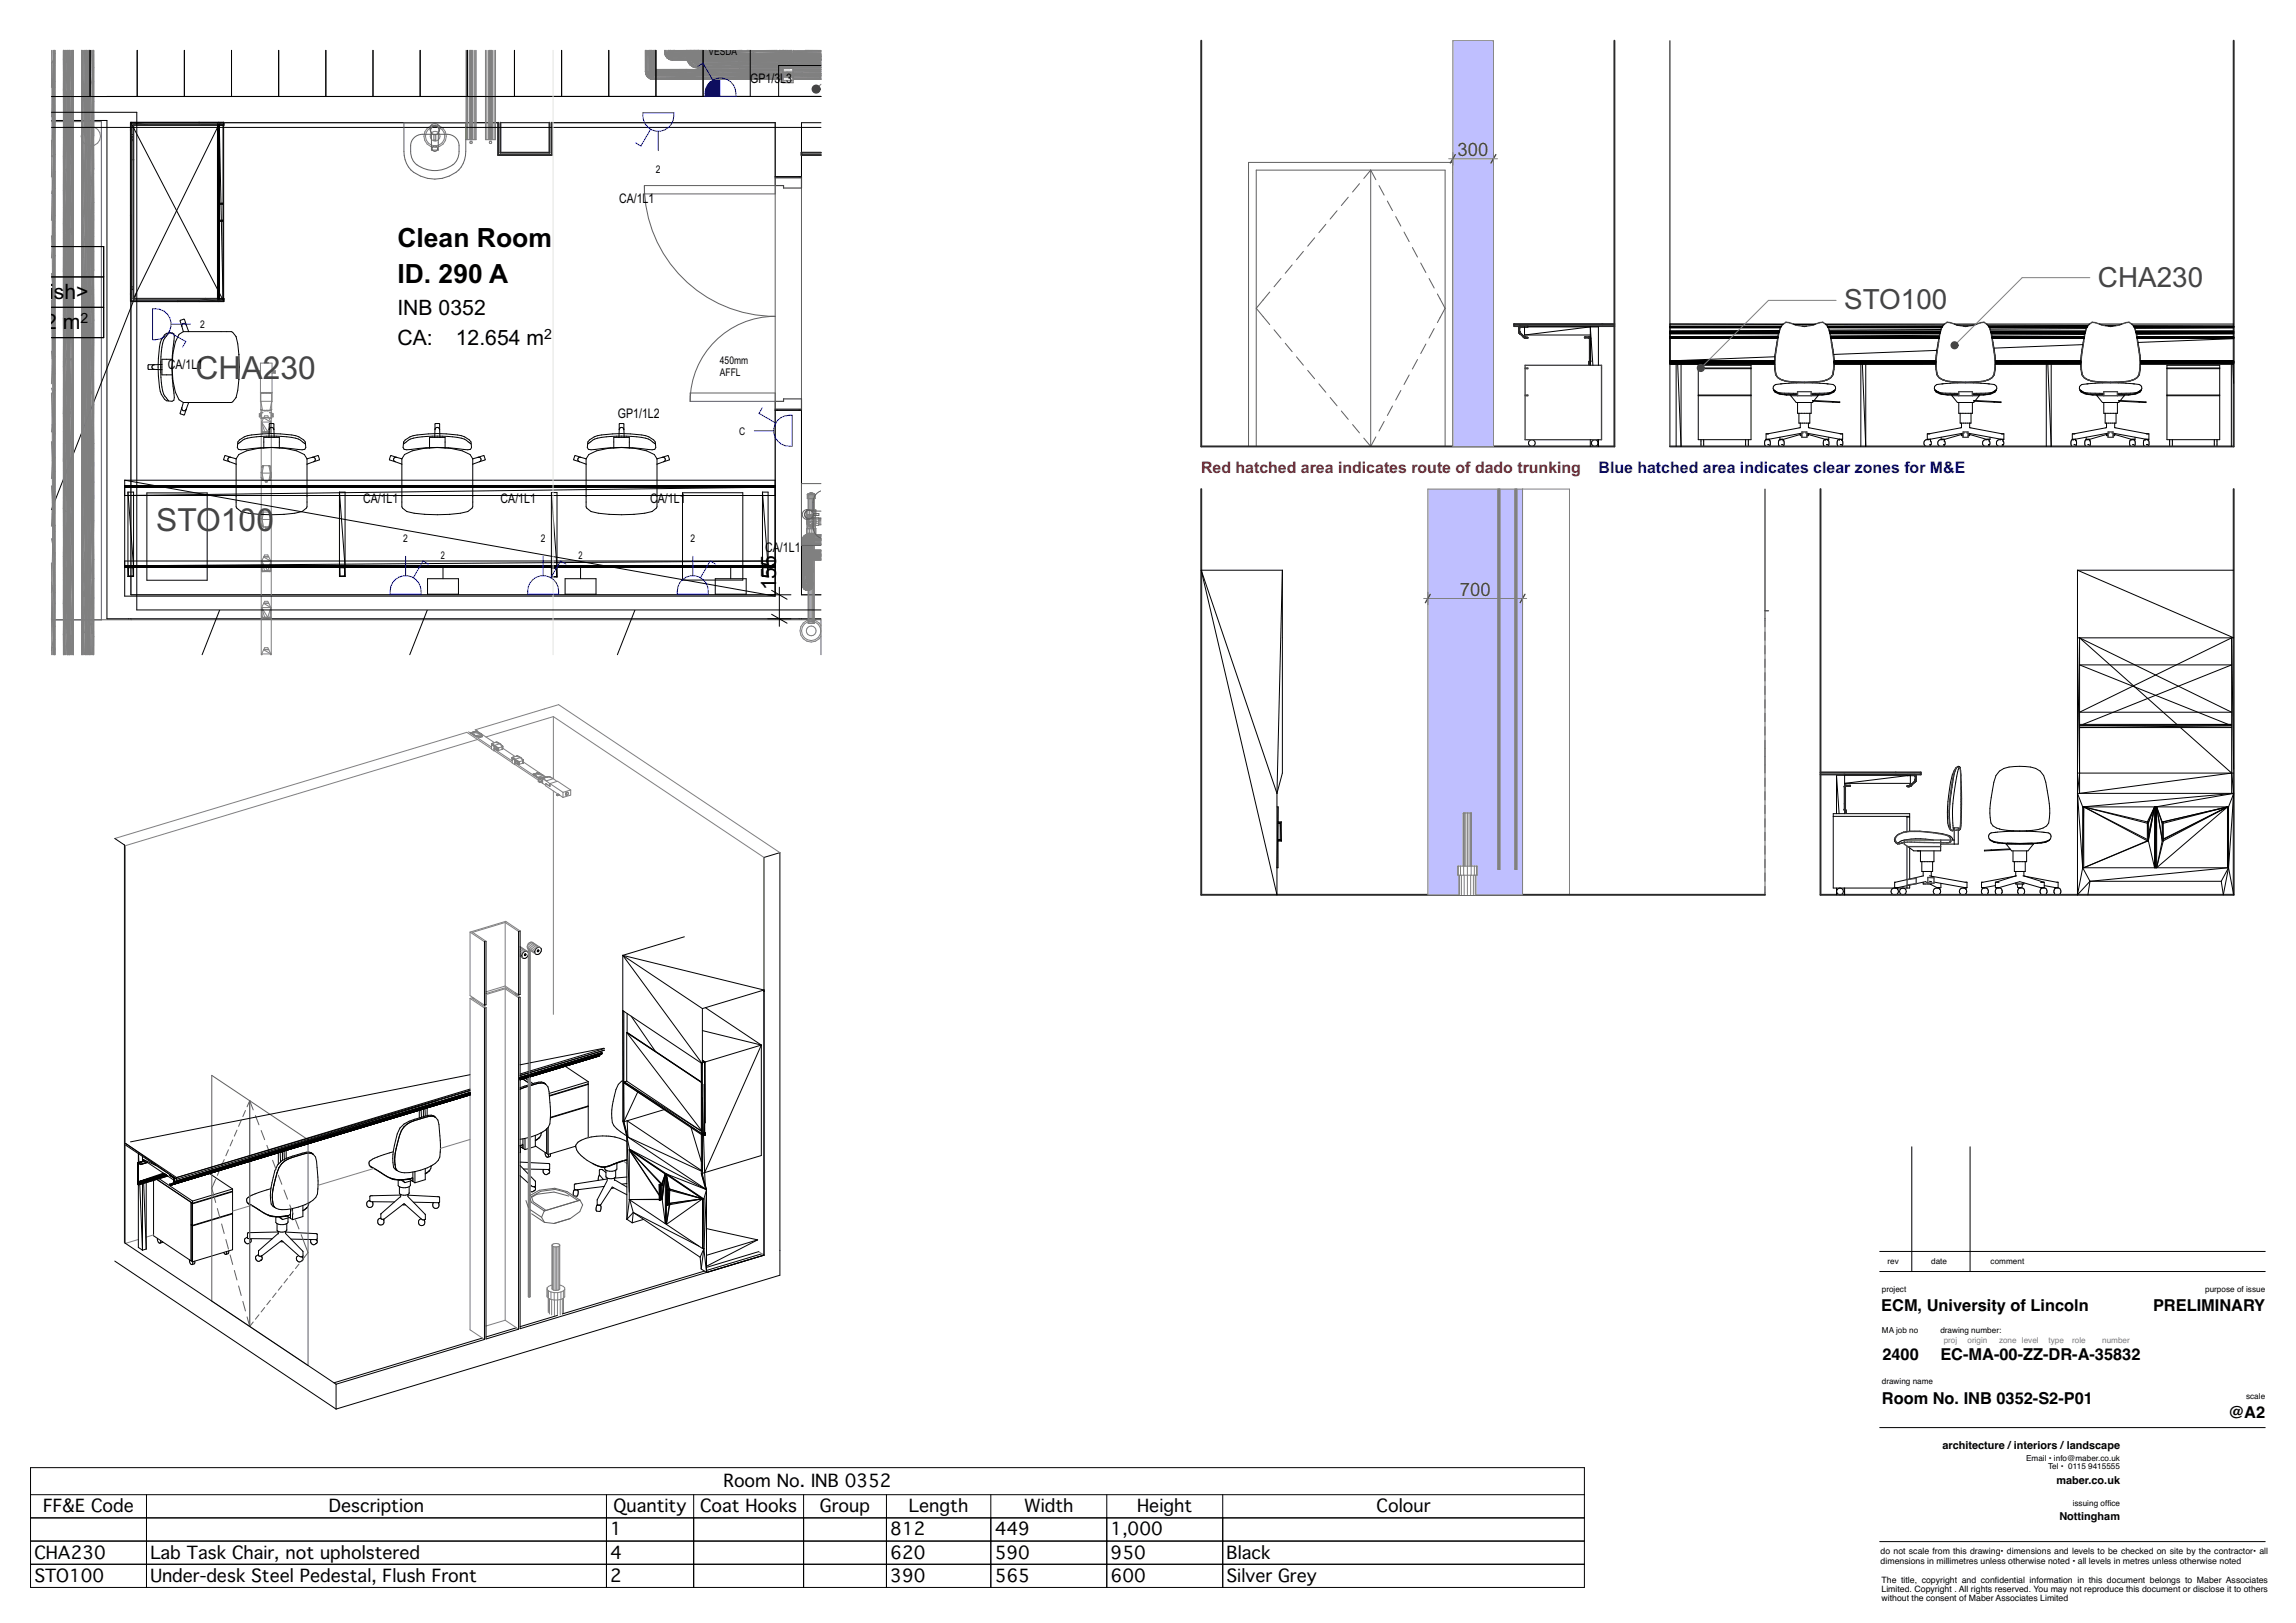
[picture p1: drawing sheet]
<svg xmlns="http://www.w3.org/2000/svg" width="594mm" height="420mm" viewBox="0 0 594 420" stroke-linecap="round" stroke-linejoin="round" font-family="sans-serif">
<defs><g id="words">
<g font-size="8.2" fill="#444">
<text x="50.6" y="98.2">CHA</text>
<text x="68" y="98.2">2</text>
<text x="72.5" y="98.2">30</text>
<text x="40.4" y="137.3">STO100</text>
</g>
<g font-size="7.2" fill="#444">
<text x="542.8" y="74.2">CHA230</text>
<text x="477.1" y="80.1">STO100</text>
</g>
<g font-size="6.9">
<text x="102.8" y="63.9">Clean Room</text>
<text x="102.8" y="73.3">ID. 290 A</text>
</g>
<g font-size="5.5">
<text x="1.7" y="77.4">r Fini</text>
<text x="13.9" y="77.4">s</text>
<text x="16.6" y="77.4">h</text>
<text x="19.7" y="77.4">&gt;</text>
<text x="102.8" y="81.5">INB 0352</text>
<text x="1" y="85.2">2.372</text>
<text x="16.3" y="85.2">m</text>
<text x="102.8" y="89.4">CA:</text>
<text x="117.9" y="89.4">12.654 m</text>
<text x="200.8" y="152.8" transform="rotate(-90 200.8 152.8)">155</text>
</g>
<g font-size="4.8" fill="#444">
<text x="377.1" y="40.4">300</text>
<text x="377.6" y="154.2">700</text>
</g>
<g font-size="4.5">
<text x="187.1" y="384.8">Room No. INB 0352</text>
<text x="11.1" y="391.3">FF&amp;E Code</text>
<text x="85.1" y="391.3">Description</text>
<text x="158.8" y="391.3">Quantity</text>
<text x="181.1" y="391.3">Coat Hooks</text>
<text x="212.1" y="391.3">Group</text>
<text x="235.2" y="391.3">Length</text>
<text x="265" y="391.3">Width</text>
<text x="294.2" y="391.3">Height</text>
<text x="356.2" y="391.3">Colour</text>
<text x="157.9" y="397.3">1</text>
<text x="230.3" y="397.3">812</text>
<text x="257.3" y="397.3">449</text>
<text x="287.3" y="397.3">1,000</text>
<text x="8.9" y="403.3">CHA230</text>
<text x="38.9" y="403.3">Lab Task Chair, not upholstered</text>
<text x="157.9" y="403.3">4</text>
<text x="230.3" y="403.3">620</text>
<text x="257.3" y="403.3">590</text>
<text x="287.3" y="403.3">950</text>
<text x="317.3" y="403.3">Black</text>
<text x="8.9" y="409.3">STO100</text>
<text x="38.9" y="409.3">Under-desk Steel Pedestal, Flush Front</text>
<text x="157.9" y="409.3">2</text>
<text x="230.3" y="409.3">390</text>
<text x="257.3" y="409.3">565</text>
<text x="287.3" y="409.3">600</text>
<text x="317.3" y="409.3">Silver Grey</text>
</g>
<g font-size="4.2">
<text x="486.7" y="339.2">ECM, University of Lincoln</text>
<text x="557" y="339.2">PRELIMINARY</text>
<text x="487" y="352">2400</text>
<text x="502" y="352">EC-MA-00-ZZ-DR-A-35832</text>
<text x="486.9" y="363.3">Room No. INB 0352-S2-P01</text>
<text x="576.5" y="367">@A2</text>
</g>
<text font-size="4.1" fill="#c30c20" x="310.7" y="122.4">Red hatched area indicates route of dado trunking</text>
<text font-size="4.1" fill="#0000b3" x="413.6" y="122.3">Blue hatched area indicates clear zones for M&amp;E</text>
<g font-size="3.7">
<text x="20.9" y="83.6">2</text>
<text x="140.8" y="87.7">2</text>
</g>
<g font-size="3.4">
<text x="194.1" y="21.4">GP1/3</text>
<text x="201.9" y="21.4">L3</text>
<text x="160.1" y="52.6">CA/1L1</text>
<text x="43.4" y="95.6">CA/1L1</text>
<text x="159.8" y="108.1">GP1/1L2</text>
<text x="93.9" y="130.2">CA/1L1</text>
<text x="129.5" y="130.2">CA/1L1</text>
<text x="168.2" y="130.2">CA/1L1</text>
<text x="198" y="142.8">CA/1L1</text>
</g>
<g font-size="2.8">
<text x="502.5" y="374.9">architecture /interiors /landscape</text>
<text x="532" y="384.1">maber.co.uk</text>
<text x="532.8" y="393.4">Nottingham</text>
</g>
<g font-size="2.7">
<text x="183.3" y="14.2">VESDA</text>
<text x="169.7" y="44.8">2</text>
<text x="51.8" y="84.9">2</text>
<text x="186.3" y="94.2">450mm</text>
<text x="186.3" y="97.3">AFFL</text>
<text x="191.2" y="112.5">C</text>
<text x="104.3" y="140.2">2</text>
<text x="139.9" y="140.2">2</text>
<text x="178.6" y="140.2">2</text>
<text x="114" y="144.7">2</text>
<text x="149.6" y="144.7">2</text>
</g>
<g font-size="2.3">
<text x="486.5" y="402.3">do not scale from this drawing• dimensions and levels to be checked on site by the contractor• all</text>
<text x="486.5" y="404.7">dimensions in millimetres unless otherwise noted • all levels in metres unless otherwise noted</text>
<text x="486.8" y="409.7">The title, copyright and confdential information in this document belongs to Maber Associates</text>
<text x="486.8" y="412">Limited. Copyright . All rights reserved. You may not reproduce this document or disclose it to others</text>
<text x="516.1" y="409.7">i</text>
<text x="486.8" y="414.2">without the consent of Maber Associates Limited</text>
</g>
<g font-size="2.1">
<text x="488.3" y="327.1">rev</text>
<text x="499.6" y="327.1">date</text>
<text x="515" y="327.1">comment</text>
<text x="486.8" y="334.3">project</text>
<text x="570.5" y="334.3">purpose of issue</text>
<text x="486.9" y="345">MA job no</text>
<text x="502" y="345">drawing number:</text>
<text x="486.8" y="358.2">drawing name</text>
<text x="581.1" y="362">scale</text>
<text x="524.2" y="378.1">Email • info@maber.co.uk</text>
<text x="529.9" y="380.2">Tel • 0115</text>
<text x="540.2" y="380.2">9415555</text>
<text x="536.2" y="389.8">issuing offce</text>
<text x="545.2" y="389.8">i</text>
</g>
<g font-size="2.1" fill="#7f7f7f">
<text x="502.9" y="347.6">proj</text>
<text x="509" y="347.6">origin</text>
<text x="517.2" y="347.6">zone level</text>
<text x="530" y="347.6">type</text>
<text x="536.1" y="347.6">role</text>
<text x="543.9" y="347.6">number</text>
</g>
</g></defs>
<path d="M486.3 329h99.7M486.3 323.9h99.7M486.3 369.4h99.7M486.3 398.9h99.7" fill="none" stroke="#000" stroke-width=".26"/>
<path d="M560.4 372.2h24.3v23.8h-24.3z" fill-rule="evenodd" fill="#fff"/>
<g fill="none" stroke="#000" stroke-width=".26">
<path d="M494.6 296.8v32.2M509.7 296.8v32.2M7.9 379.8h402v31h-402zM7.9 386.8h402M7.9 392.8h402M7.9 398.8h402M37.9 386.8v24M156.9 386.8v24M179.5 386.8v24M207.9 386.8v24M229.3 386.8v24M256.3 386.8v24"/>
<path d="M286.3 386.8v24M316.3 386.8v24M7.9 404.8h402"/>
</g>
<!-- layer: A-35-FFE-Zones -->
<path d="M13.3 31.5h12.9v128.9M33.9 31.8h95v8.3h13.9v-8.3h57.8v122.1h-166.7zM212.4 25h-199.1M212.4 40.1h-5v113.8h5M13.3 160.4h199.1v9" fill="none" stroke="#606060" stroke-width=".26"/>
<path d="M35.4 75.7l-22.1 56.2M56.8 157.8l-4.5 11.6M110.6 157.8l-4.6 11.6M164.3 157.8l-4.6 11.6" fill="none" stroke="#000" stroke-width=".26"/>
<path d="M183.6 21.3l.8-.6 1-.4 1-.1v4.8h-4a4.4 4.4 0 0 1 1.2-3.7z" fill-rule="evenodd" fill="#00f"/>
<!-- layer: A-25-M_Wall_Int -->
<path d="M13.3 31.2h14.4v128.9h184.7M27.7 25h.1M128.9 31.8h-95v122.1h166.7v-47.8h6.8v47.8h5M129.5 31.8h12.7M142.8 31.8h57.8v13.9h6.8v-13.9h5M212.4 25h-199.1" fill="none" stroke="#000" stroke-width=".26"/>
<path d="M200.6 45.7h6.8M200.6 106.1h6.8" fill="none" stroke="#000" stroke-width=".26"/>
<!-- layer: A-25-M_Wall_Int -->
<path d="M166.7 48a33.8 33.8 0 0 0 33.9 33.9 22 22 0 0 0-22 22M166.7 48h33.9v2.2h-33.9zM178.6 101.7h22v2.2h-22z" fill="none" stroke="#606060" stroke-width=".26"/>
<path d="M200.6 45.7h6.8v3h-4.7v-.7h-2.1zM200.6 46h6.8M200.6 103.9h2.1v-.7h4.7v2.9h-6.8zM200.6 105.9h6.8" fill="none" stroke="#444" stroke-width=".3"/>
<path d="M128.9 31.8v8.3h13.9v-8.3M129.5 31.8v7.7h12.7v-7.7M212.4 39.5h-5v.6h5" fill="none" stroke="#2a2a2a" stroke-width=".5"/>
<!-- layer: Y-15-M-610-M_EPS.Revit MEP -->
<g fill="none" stroke="#808080" stroke-width=".26">
<path d="M66.6 96l.1 .3M66.6 96l.3 .3M66.6 96h.8M66.6 96v.6M66.6 96.6h.8M66.7 96.3l.7 .3M66.7 96.3l-.1 .3M66.9 96.3l.5 .3M66.9 96.3l-.3 .3M67.4 96l-.5 .3M67.4 96l-.7 .3M68.4 94h1"/>
<path d="M68.4 93.9v.1M68.5 93.9v.1M68.6 93.9v.1M68.8 93.9v.1M68.9 93.9v.1M69 93.9v.1M69.1 93.9v.1M69.2 93.9v.1M69.3 93.9v.1M70.4 96h.8M70.4 96.6h.8M70.4 96l.5 .3"/>
<path d="M70.4 96l.7 .3M70.9 96.3l.3 .3M70.9 96.3l-.5 .3M71.1 96.3l.1 .3M71.1 96.3l-.7 .3M71.2 96l-.3 .3M71.2 96v.6M71.2 96l-.1 .3M67.2 107.1v.8M67.4 101.6h3M67.5 101.6v4.3M67.5 107.1h-.4v.8h.4"/>
<path d="M67.5 105.9v.2M67.5 106.7h.5v.1h-.3v1.3h.3v.2h-.5zM67.5 107.4l-.2 .1 .2 .1M67.5 104l-.1-10h3l-.1 10M67.5 105.9l.1 .2M67.5 101.8h2.8M67.5 105.9l.3 .3M67.5 105.9l.4 .3M67.5 101.7v.1M67.5 101.7h.1M67.5 101.7h2.7M67.5 106.1h.1"/>
<path d="M67.6 101.6l-.1 .1M67.6 106.1v.6M67.6 108.3v13.9M67.6 106.1h.1M67.6 101.6h.1M67.6 101.6h.6M67.6 101.6l.5 .1M67.6 106.1l.2 .1M67.7 101.6h-.1M67.7 101.6h.5M67.7 109.2v2.5M67.7 111.7v.2"/>
<path d="M67.7 109.2h2.4M67.7 111.7l.1 .1M67.7 111.7h2.4M67.7 109.2l.1 2.6M67.7 109.2l.8 2.6M67.7 109.2l1.6 2.5M67.7 111.9h.2M67.8 106.2h.1M67.8 111.8l-.1 .1M67.8 111.8h.1M67.9 111.8l-.2 .1M67.9 111.8h2"/>
<path d="M67.9 111.9h2M67.9 111.8v.1M67.9 106.2h.1M67.9 106.2l-.4-2.3h2.8l-.5 2.3M67.9 106.2h1.9M68 106.2h.1M68.1 106.2l.1 .1M68.2 101.6l-.1 .1M68.2 108.1l-.5 1.1M68.2 108.1h1.3l.6 1.1M68.2 108.1l1.9 1.1M68.2 106.3h.2"/>
<path d="M68.4 106.3h.1M68.5 106.3h.1M68.5 106.3h.8M68.5 106.2l-.3 .1M68.5 106.2h-.4M68.5 106.2l-.1 .1M68.5 107.6h.8l.2 .4h-1.2zM68.5 111.8l-.6 .1M68.5 111.8h.1M68.5 111.8h.7M68.7 101.6h.6M68.7 101.6h-.5"/>
<path d="M68.7 101.6l-.6 .1M69 106.2l.4 .1M69 106.2l-.5 .1M69 106.2l-.6 .1M69 106.2l.3 .1M69.2 111.8h-.7M69.2 111.8h.1M69.3 111.8l-1.4 .1M69.3 111.8l.6 .1M69.3 111.7l-.8 .1M69.3 111.7l-.1 .1M69.3 106.2l.2 .1"/>
<path d="M69.3 106.2l.1 .1M69.3 106.2h.3M69.3 106.3h-.1M69.4 106.3h-.1M69.5 106.3h-.1M69.6 106.2l-.1 .1M69.7 106.2h-.1M69.8 106.7h.5v1.6h-.5v-.2h.3v-1.3h-.3zM69.8 106.2h-.1M69.9 111.8l.1 .1M69.9 111.8v.1M69.9 111.8h.1"/>
<path d="M70 106.2h-.2M70 111.9h-.1M70.1 101.6h.1M70.1 109.2v2.5M70.1 109.2l-.8 2.5M70.1 109.2l-.2 2.6M70.1 111.7l-.1 .2M70.1 111.7l-.2 .1M70.1 106.1l-.1 .1M70.2 106.1h-.1M70.2 101.6h-.9M70.2 101.6h.1"/>
<path d="M70.2 101.6v.1M70.2 106.1h.1M70.2 106.1v.6M70.2 108.3v13.9M70.2 101.7l.1 .1M70.2 101.7h.1M70.3 101.7v.1M70.3 101.6v4.3M70.3 107.1h.4v.8h-.4M70.3 107.4l.2 .1-.2 .1M70.3 105.9l-.1 .2M70.3 105.9l-.5 .3"/>
<path d="M70.3 105.9l-.3 .3M70.3 105.9l-.2 .2M70.6 107.1v.8M67.6 123.6v10.6M67.6 135.6v33.8M67.8 122.2h-.3v1.4h.3M67.8 120.9v3M67.8 134.2h-.3v1.4h.3M67.8 123.9l.1 .3M67.8 123.9v.1M67.8 132.9v3M67.8 123.9v.2"/>
<path d="M67.8 135.9v.2M67.8 135.9l.1 .3M67.8 123.9l.1 .4M67.8 122.4h2.2M67.8 123.9l.2 .4M67.8 123.9l.3 .4M67.8 123.9l.4 .4M67.8 122.4l.4 1.9M67.8 135.9l.1 .4M67.8 135.9l.3 .4M67.8 135.9l.2 .4M67.8 134.4h2.2"/>
<path d="M67.8 135.9l.4 .4M67.8 134.4l.4 1.9M67.8 120.8v.1M67.8 124v.1M67.8 132.8v.1M67.8 120.8h.1M67.8 124.1h.1M67.8 120.7v.1M67.8 120.7v.2M67.8 132.7v.1M67.8 132.7v.2M67.8 136.1h.1"/>
<path d="M67.9 124.1v.1M67.9 132.7h-.1M67.9 136.1v.1M67.9 120.7h-.1M67.9 120.7l-.1 .2M67.9 132.7h.1M67.9 132.7l-.1 .2M67.9 124.2v.1M67.9 136.2v.1M67.9 136.2h.1M67.9 132.6v.1M67.9 120.6v.1"/>
<path d="M67.9 120.6l-.1 .3M67.9 132.6l-.1 .3M67.9 124.3h.1M67.9 136.3h.1M68 132.6h-.1M68 120.5l-.1 .1M68 120.5l-.2 .4M68 124.3h.1M68 132.5l-.1 .1M68 132.5l-.2 .4M68 136.3h.1M68.1 124.3h.1"/>
<path d="M68.1 136.3h.1M68.1 120.5h-.1M68.1 120.5h.1M68.1 120.5l-.3 .4M68.1 132.5h-.1M68.1 132.5h.1M68.1 132.5l-.3 .4M68.2 120.5h-.1M68.2 120.5h1.4M68.2 120.5l-.4 .4M68.2 120.5l-.4 1.9M68.2 124.3h1.4"/>
<path d="M68.2 136.3h1.4M68.2 132.5h1.4M68.2 132.5h-.1M68.2 132.5l-.4 .4M68.2 132.5l-.4 1.9M68.5 124.3l.2 .4M68.5 136.3l.2 .4M68.7 136.7h.4M68.7 124.7v-.4l.2 .4 .2-.4v.4M68.7 136.7v-.4l.2 .4 .2-.4v.4M68.7 124.7h.4M69.3 124.3l-.2 .4"/>
<path d="M69.3 136.3l-.2 .4M69.6 120.5h.1M69.6 120.5l.4 .4M69.6 120.5l.4 1.9M69.6 132.5h.1M69.6 132.5l.4 .4M69.6 132.5l.4 1.9M69.6 124.3h.1M69.6 136.3h.1M69.7 124.3h-.1M69.7 136.3h-.1M69.7 120.5l.1 .1"/>
<path d="M69.7 132.5l.1 .1M69.7 120.5l.3 .4M69.7 132.5l.3 .4M69.8 132.6h.1M69.8 120.6l.1 .1M69.8 124.3h-.1M69.8 120.6l.2 .3M69.8 136.3h-.1M69.8 132.6l.1 .1M69.8 136.3h.1M69.8 132.6l.2 .3M69.9 120.7h.1"/>
<path d="M69.9 120.7l.1 .2M69.9 124.2l-.1 .1M69.9 136.2l-.1 .1M69.9 132.7h.1M69.9 136.2h-.1M69.9 132.7l.1 .2M69.9 136.1v.1M69.9 120.7l.1 .1M69.9 124.1v.1M69.9 132.7l.1 .1M69.9 124.1h.1M69.9 136.1h.1"/>
<path d="M70 120.8v.1M70 136l-.1 .1M70 132.8v.1M70 122.2h.2v1.4h-.2M70 120.9v3M70 134.2h.2v1.4h-.2M70 132.9v3M70 123.9l-.1 .2M70 123.9l-.1 .3M70 135.9l-.3 .4M70 135.9v.1M70 123.9l-.4 .4"/>
<path d="M70 123.9l-.3 .4M70 123.9l-.2 .4M70 122.4l-.4 1.9M70 135.9l-.2 .4M70 134.4l-.4 1.9M70 135.9l-.4 .4M70 135.9l-.1 .3M70 135.9l-.1 .2M70.2 123.6v10.6M70.2 135.6v33.8M67.7 145.2v2.5M67.7 157.2v2.5"/>
<path d="M67.7 145.2l.1 2.6M67.7 147.7h2.4M67.7 147.7v.2M67.7 147.7l.1 .1M67.7 145.2l.8 2.6M67.7 145.2l1.6 2.5M67.7 145.2h2.4M67.7 157.2l.1 2.6M67.7 159.7v.2M67.7 159.7l.1 .1M67.7 159.7h2.4M67.7 157.2l1.6 2.5"/>
<path d="M67.7 157.2h2.4M67.7 157.2l.8 2.6M67.7 147.9h.2M67.7 159.9h.2M67.8 147.8l-.1 .1M67.8 147.8h.1M67.8 159.8l-.1 .1M67.8 159.8h.1M67.9 147.8v.1M67.9 159.8v.1M67.9 147.8h2M67.9 147.8l-.2 .1"/>
<path d="M67.9 147.9h2M67.9 159.8h2M67.9 159.8l-.2 .1M67.9 159.9h2M68.2 144.1l-.5 1.1M68.2 144.1h1.3l.6 1.1M68.2 144.1l1.9 1.1M68.2 156.1l-.5 1.1M68.2 156.1l1.9 1.1M68.2 156.1h1.3l.6 1.1M68.5 143.6h.8l.2 .4h-1.2zM68.5 147.8l-.6 .1"/>
<path d="M68.5 155.6h.8l.2 .4h-1.2zM68.5 159.8l-.6 .1M68.5 147.8h.7M68.5 147.8h.1M69.2 147.8h-.7M69.2 147.8h.1M69.3 147.8l-1.4 .1M69.3 147.8l.6 .1M69.3 147.7l-.1 .1M69.3 147.7l-.8 .1M69.3 159.7l-.8 .1M69.3 159.8l-1.4 .1"/>
<path d="M69.3 159.8l.6 .1M69.3 159.7v.1M69.9 147.8l.1 .1M69.9 147.8v.1M69.9 159.8v.1M69.9 159.8l.1 .1M69.9 147.8h.1M69.9 159.8h.1M70 147.9h-.1M70 159.9h-.1M70.1 145.2v2.5M70.1 157.2v2.5"/>
<path d="M70.1 145.2l-.2 2.6M70.1 145.2l-.8 2.5M70.1 147.7l-.1 .2M70.1 147.7l-.2 .1M70.1 157.2l-.2 2.6M70.1 157.2l-.8 2.5M70.1 159.7l-.2 .1M70.1 159.7l-.1 .2M67.7 169.2v.2M67.7 169.2h2.4M67.7 169.2l.1 .2M68.2 168.1l-.5 1.1"/>
<path d="M68.2 168.1h1.3l.6 1.1M68.2 168.1l1.9 1.1M68.5 167.6h.8l.2 .4h-1.2zM70.1 169.2v.2"/>
</g>
<!-- layer: Y-15-M-590-M_PIPEWORK.Revit MEP -->
<g fill="none" stroke="#808080" stroke-width=".26">
<path d="M13.3 13l.1 3.2M13.4 16.2v13.1M13.4 16.2l.2 6.5M13.4 16.2l-.1 6.5M13.4 16.2l-.1 .1M13.5 13l-.1 3.2M13.8 13v2.5M13.8 13l.1 20.1M13.8 15.5l.2 10.3M13.8 15.5l-.2 7.2M13.8 15.5l-.4 .7M14 13l-.2 2.5"/>
<path d="M14.2 13v20.1M16.4 13v156.4M16.4 13v6.3M16.4 13l.1 18.9M16.4 19.3l.1 4.5M16.4 19.3l.1 12.6M16.4 13l.3 7.3M16.5 15.3v-2.3v10.8M16.5 15.3l-.1 4M16.6 13l-.1 2.3M16.7 13v7.3M16.9 13l.2 3.1"/>
<path d="M17.1 16.1l-.3 7.3M17.1 16.1l.3 8.9M17.1 13l-.1 10.4M17.3 13v2.3M17.3 15.3l.1-2.3v156.4l-.1-5.6M17.3 15.3l.1 21.5M17.3 15.3l-.2 .8M17.3 15.3h.8M17.5 13v156.4l.2-5.3M17.6 13v156.4M17.7 13v156.4M17.8 13v156.4"/>
<path d="M17.9 13v156.3M18.1 13v2.3M18.1 15.3l-.1-2.3v156.4M18.1 15.3l-.1 9.7M18.1 15.3l.2 .8M18.3 13l.1 10.4M18.3 16.1l.2-3.1 .1 6.5M18.3 16.1l-.3 8.9M18.3 16.1l.3 3.4M18.6 19.5l-.2 3.9M18.6 19.5l.1 10.2M18.6 19.5l-.1 10.7"/>
<path d="M18.6 19.5l.1 .8M18.7 13l-.1 6.5M18.7 13v7.3M18.8 13l.1 2.3M18.9 15.3v-2.3v18.9M18.9 15.3l.1 4M18.9 15.3l-.2 5M19 13v6.3M19 19.3v-6.3v156.4M19 19.3l-.1 21.6M19 19.3l-.1 4.5M19 19.3l-.1 12.6"/>
<path d="M21.1 13v156.4l.1-7.6 .2-.3M21.2 13v8.6M21.2 13l.1 7.8M21.3 13v7.8M21.5 13l-.2 7.8M21.6 13l.1 8.7M22 13l.1 6M22.1 19v8.9M22.1 19l.2-6v156.4l.1-19.6M22.1 19l-.2 5.9M22.1 19l.3 2.1M22.1 13v156.4l-.3-15.1"/>
<path d="M22.2 13v156.4M22.3 13l.1 8.1M22.4 13l.3 4.6M22.5 13v156.4l.2-4.6-.4-3.9M22.7 17.6l.4 4M22.7 17.6l.2-4.6v156.4l-.2-3.6 .4-4M22.7 13v156.4M22.7 17.6l-.3 3.5M23 13l.1 8.6M23.1 13v156.4v-7.6M23.1 13l.4 7.8M23.2 13v156.4"/>
<path d="M23.3 13v156.4M23.4 13l.1 7.8M23.6 13l-.1 7.8M23.8 13l.1 8.7M24 13l-.1 8.7M24.1 13l-.1 11.9M24.1 13v6M24.1 19l.1-6v8.1M24.1 19l.1 8.9M24.1 19l-.1 5.9M24.1 19l.1 2.1M120.6 13v23.1h2.6v-23.1"/>
<path d="M120.7 13v23.1M121 13v23.1M121.4 13v23.1M121.6 13v23.1M121.7 13v23.1M121.8 13v23.1M121.9 13v23.1M122 13v23.1M122.1 13v23.1M122.4 13v23.1M122.8 13v23.1M123.1 13v23.1"/>
<path d="M125.6 13v23.1h2.6v-23.1M125.7 13v23.1M126 13v23.1M126.4 13v23.1M126.6 13v23.1M126.7 13v23.1M126.8 13v23.1M126.9 13v23.1M127 13v23.1M127.1 13v23.1M127.2 13v23.1M127.4 13v23.1"/>
<path d="M127.8 13v23.1M128.1 13v23.1M167 18.5v.5M167 18.5h2M167 18.5v-5.5v5.5M167 18.5l.1 .5M167 13v5.5M167 19l.1 .3M167 19h.1M167 13l.1 5.5 .1-5.5M167.1 19l.2 .6M167.1 19l.3 .6"/>
<path d="M167.1 19l.4 .5M167.1 19v.3M167.1 19.3l.4 .7M167.1 19.3l.2 .3M167.2 18.9l-.1-.4v.5M167.2 18.9l.1 .4M167.2 18.9l-.1 .1M167.2 18.9l.2 .1M167.2 18.9v-.4l.2 .5M167.3 13v5.5l.1-5.5M167.3 19.3l.1 .3M167.3 19.6l.2 .4"/>
<path d="M167.3 19.6l.3 .3M167.4 19l.1 .2M167.4 19l-.1 .3M167.4 19l.3 .1M167.4 19.6l.2 .3M167.4 19.6l.3 .2M167.4 19.6h-.1M167.5 19.2v.3M167.5 19.2l.2 .2M167.5 19.2l-.2 .1M167.5 13l.1 5.5 .2-5.5M167.5 19.5l.2 .3"/>
<path d="M167.5 19.5l-.1 .1M167.5 19.5l.3 .2M167.5 20l.2 .1M167.6 19.9l.2 .2M167.6 19.9l-.1 .1M167.6 19.9l.1 .2M167.6 18.8l-.2-.3v.5M167.6 18.8l-.2 .2M167.6 18.8l.1 .3M167.6 18.8h.3M167.6 18.8l.1-.3 .2 .3M167.7 19.8l-.1 .1"/>
<path d="M167.7 19.8l.1 .3M167.7 19.8l.3 .2M167.7 19.4l.1 .3M167.7 19.4l-.2 .1M167.7 19.4l.3 .1M167.7 19.1v.3M167.7 19.1l-.2 .1M167.7 19.1l.2 .2M167.7 19.1h.3M167.8 19.7l-.1 .1M167.8 19.7l.2 .3M167.8 19.7l.4 .2"/>
<path d="M167.8 13l.1 5.5 .2-5.5v5.5M167.9 18.8l-.2 .3M167.9 18.8h.5M167.9 18.8l.1 .3M167.9 19.3l-.2 .1M167.9 19.3l.1 .2M168 13v5.5M168 18.5l-.1 .3M168 18.5l.3 .2-.4 .1M168 20l-.2 .1M168 20l.1 .3M168 20l.3 .2"/>
<path d="M168 19.1l-.1 .2M168 19.1l.3 .2M168 19.1v.4M168 19.5l-.2 .2M168 19.5l.4 .1M168 19.5l.2 .4M168.2 19.9l-.2 .1M168.2 19.9l.4 .1M168.2 19.9l.1 .3M168.3 13l.1 5.8M168.3 19.3l.3-.2-.1 .3M168.3 19.3l-.3 .2"/>
<path d="M168.3 19.3l.2 .1M168.3 19.3l.1 .3M168.4 18.5l-.1-5.5 .2 5.5M168.4 18.8l-.4 .3M168.4 18.8l.1 .3M168.4 19.6l-.2 .3M168.4 19.6l.3 .1M168.4 19.6l.2 .4M168.5 19.1h-.5M168.5 19.1l-.2 .2M168.5 19.1l.5 .2M168.5 13v5.5"/>
<path d="M168.5 18.5v.6M168.5 18.5l.2 .3M168.5 19.4l.2 .1M168.5 19.4l-.1 .2M168.5 19.4l.2-.2v.3M168.5 18.5v-5.5v5.5M168.7 13v5.5M168.7 19.5l-.3 .1M168.7 19.5l.3 .1M168.7 19.5v.2M168.7 19.5l.1-.3 .2 .4M168.7 19.7l.3 .2"/>
<path d="M168.7 19.7l-.1 .3M168.7 18.8l-.2 .3M168.7 18.8l.3 .2M168.7 18.5v.3M168.7 18.5l.2 .2M168.8 13l-.1 5.5M168.9 18.7l-.2 .1M168.9 18.7l.1 .1M168.9 13l.1 5.5M169 18.5v.1M169 19.9l-.4 .1M169 19l-.5 .1"/>
<path d="M169 18.6l-.1 .1M169 18.5v2.1M169 19.6l-.3 .1M169 18.8h-.3M169 19.3h43.4M169 19.9l7.6 .2M169 19.5h33.5M169 19.3l6.3 .2M169 18.5l6.7 .2M169 18.8l8.5 .1M169 19.6l10.5 .2M169 19h33.5"/>
<path d="M169 19.1h34.2M169 19.4h33.5M169 19.1h33.5M169.2 18.3l8.2 .1M169.2 18.3l-.1-5.3-.1 5.5M169.2 13v5.3M169.3 13v5.2M169.3 18.2l6.3 .1M169.5 18.1h9M169.5 18.1l-.1-5.1-.1 5.2M169.5 13v5.1M169.5 13v5"/>
<path d="M169.5 18h33M169.5 18h11.5M169.6 18l-.6 .5M172 13.5v.5M172 13.5h2M172 13v.5M172 13.5l.1 .5M172 14l.1 .3M172 14h.1M172.1 13.5v.5M172.1 13.5l.1 .4M172.1 14l.2 .6"/>
<path d="M172.1 14l.3 .6M172.1 14l.4 .5M172.1 14v.3M172.1 14.3l.4 .7M172.1 14.3l.2 .3M172.1 13v.5M172.2 13.9l.1 .4M172.2 13.9l-.1 .1M172.2 13.9l.2 .1M172.2 13.9v-.4l.2 .5M172.3 14.3l.1 .3M172.3 14.6l.2 .4"/>
<path d="M172.3 14.6l.3 .3M172.3 13v.5v-.5M172.4 14l.1 .2M172.4 14l-.1 .3M172.4 14l.3 .1M172.4 14.6l.2 .3M172.4 14.6l.3 .2M172.4 14.6h-.1M172.5 14.2v.3M172.5 14.2l.2 .2M172.5 14.2l-.2 .1M172.5 14.5l.2 .3"/>
<path d="M172.5 14.5l-.1 .1M172.5 14.5l.3 .2M172.5 15l.2 .1M172.6 14.9l.2 .2M172.6 14.9l-.1 .1M172.6 14.9l.1 .2M172.6 13.8l-.2-.3v.5M172.6 13.8l-.2 .2M172.6 13.8l.1 .3M172.6 13.8h.3M172.6 13.8l.1-.3 .2 .3M172.6 13v.5v-.5"/>
<path d="M172.7 14.8l-.1 .1M172.7 14.8l.1 .3M172.7 14.8l.3 .2M172.7 14.4l.1 .3M172.7 14.4l-.2 .1M172.7 14.4l.3 .1M172.7 14.1v.3M172.7 14.1l-.2 .1M172.7 14.1l.2 .2M172.7 14.1h.3M172.7 15.1h.1M172.7 15.1l.3 .2"/>
<path d="M172.8 14.7l-.1 .1M172.8 14.7l.2 .3M172.8 14.7l.4 .2M172.8 15.1l.3 .2M172.8 15.1l.2 .2M172.9 13.8l-.2 .3M172.9 13.8h.5M172.9 13.8l.1 .3M172.9 14.3l-.2 .1M172.9 14.3l.1 .2M172.9 13l.1 .5M172.9 15.2l.3 .2"/>
<path d="M173 13.5l-.1 .3M173 13.5l.3 .2-.4 .1M173 15l-.2 .1M173 15l.1 .3M173 15l.3 .2M173 15.3l.2 .1M173 15.3l.4 .1M173 13v.5M173 14.1l-.1 .2M173 14.1l.3 .2M173 14.1v.4M173 14.5l-.2 .2"/>
<path d="M173 14.5l.4 .1M173 14.5l.2 .4M173.1 13v.5M173.1 15.3l.4 .1M173.1 15.3l.3 .1M173.1 15.3h-.1M173.2 14.9l-.2 .1M173.2 14.9l.4 .1M173.2 14.9l.1 .3M173.2 15.4h.2M173.3 13l.1 .8M173.3 15.2l-.2 .1"/>
<path d="M173.3 15.2l.4 .1M173.3 15.2l.2 .2M173.3 14.3l.3-.2-.1 .3M173.3 14.3l-.3 .2M173.3 14.3l.2 .1M173.3 14.3l.1 .3M173.4 13v.5M173.4 15.4l.1 .1M173.4 15.4l.6 .1M173.4 13.8l-.4 .3M173.4 13.8l.1 .3M173.4 14.6l-.2 .3"/>
<path d="M173.4 14.6l.3 .1M173.4 14.6l.2 .4M173.5 14.1h-.5M173.5 14.1l-.2 .2M173.5 14.1l.5 .2M173.5 13.5v-.5v.5M173.5 15.4l.5 .1M173.5 15.4h-.1M173.5 13.5v.6M173.5 13.5l.2 .3M173.5 14.4l.2 .1M173.5 14.4l-.1 .2"/>
<path d="M173.5 14.4l.2-.2v.3M173.5 13v.5M173.5 15.5l.5 .1M173.5 15.5h.5M173.6 15l.4 .2M173.6 15l-.3 .2M173.6 15l.1 .3M173.7 15.3l-.2 .1M173.7 15.3l.3 .1M173.7 14.5l-.3 .1M173.7 14.5l.3 .1M173.7 14.5v.2"/>
<path d="M173.7 14.5l.1-.3 .2 .4M173.7 14.7l.3 .2M173.7 14.7l-.1 .3M173.7 13.8l-.2 .3M173.7 13.8l.3 .2M173.7 13v.5M173.7 13.5v.3M173.7 13.5l.2 .2M173.9 13.7l-.2 .1M173.9 13.7l.1 .1M174 13.5l-.1 .2M174 13.5v.1"/>
<path d="M174 13.6h.1M174 15.4h-.5M174 14.9l-.4 .1M174 14l-.5 .1M174 13.6l-.1 .1M174 13.5v2.1M174 15.2l-.3 .1M174 14.6l-.3 .1M174 13.8h-.3M174 14.3h38.4l-7.2 .3M174 15.6h28.5M174 15.4l6.5 .1"/>
<path d="M174 14.6l8.8 .2M174 14.9l6.3 .2M174 14.3l8.7 .2M174 15.5h28.5M174 15.2l8.8 .1M174 13.8l11.3 .1M174 13.5l10.4 .1M174 14.5h28.5M174 14h28.5M174 14.1h29.2M174 14.1h28.5M174 13v.5"/>
<path d="M174.2 13v.3M174.2 13.3l6.5 .1M174.3 13v.2M174.3 13.2l8.4 .1M174.5 13.1l-.5 .4M174.5 13.1h6.3M174.5 13v.1M175.3 19.5l-6.3 .1M175.3 19.5l2.5-.2 4.6 .2M175.3 19.5l4.2 .3M175.6 18.3l1.8 .1M175.6 18.3h-6.4"/>
<path d="M175.7 18.7l-6.7 .1M175.7 18.7l1.8 .2M177.4 18.4l5.7 .3M177.4 18.4l-8.4 .1M177.4 18.4l-1.7 .3M177.5 18.9h9.5M177.5 18.9l-8.5 .1M177.5 18.9l-.6 .4-7.9-.3M177.5 18.9l7.4 .4 2.1-.4M177.5 18h3.5M177.6 14.7h2.9M177.6 14.7l.1 .6"/>
<path d="M177.6 13v1.7M177.7 14.7v.6M177.7 14.7l.1 .7M177.7 13v1.7M177.7 15.3l.1 .5M177.7 15.3l.1 .1M177.8 14.7l.1 .5M177.8 14.7v.7M177.8 15.4l.3 .9M177.8 15.4l.3 .4M177.8 15.4v.4M177.8 13v1.7"/>
<path d="M177.8 15.8l.4 .5M177.9 15.2l.2 .6M177.9 15.2l.1-.5 .2 .6M177.9 15.2l-.1 .2M177.9 15.2l.3 .1M178.1 13v1.7v-1.7M178.1 15.8v.5M178.1 15.8l.2 .5M178.1 15.8l.3 .4M178.1 15.8l.4 .2M178.1 16.3l.4 .3M178.1 16.3l.5 .6"/>
<path d="M178.1 16.3h.2M178.2 15.3l-.1 .5M178.2 15.3l.3 .7M178.2 15.3l.3 .3M178.2 16.3l.9 .9M178.3 16.3l.2 .3M178.3 16.3l.4 .4M178.4 13v1.7v-1.7M178.4 15.1l-.2-.4v.6M178.4 15.1l.1 .5M178.4 15.1l.1-.4 .2 .5M178.4 15.1l-.2 .2"/>
<path d="M178.4 15.1l.3 .1M178.4 16.2l-.1 .1M178.4 16.2l.4 .2M178.4 16.2l.3 .5M178.5 16.6l.1 .3M178.5 16.6l.4 .4M178.5 16.6l.2 .1M178.5 15.6v.4M178.5 15.6l.4 .6M178.5 15.6l.5 .1M178.5 16l-.1 .2M178.5 16l.3 .4"/>
<path d="M178.5 16l.4 .2M178.5 18.1l-2.9 .2M178.5 18.1l7.3 .2M178.5 18.1l-9.2 .1M178.6 13v1.7M178.6 16.9l.3 .1M178.6 16.9l.5 .3M178.7 16.7l.2 .3M178.7 16.7l.4 .1M178.7 15.2l-.2 .4M178.7 15.2l.3 .5M178.7 15.2l.7 .2"/>
<path d="M178.7 13l.1 1.7v-1.7M178.8 16.4l-.1 .3M178.8 16.4l.3 .4M178.8 16.4l.5 .3M178.8 14.7l.4 .3-.5 .2zM178.9 17l.6 .1M178.9 17l.4 .3M178.9 17l.2 .2M178.9 16.2l-.1 .2M178.9 16.2l.4 .5M179 13v1.7M179 15.7l-.1 .5"/>
<path d="M179 15.7l.3 .5M179 15.7l.3 .1M179.1 16.8l-.2 .2M179.1 16.8l.4 .3M179.1 17.2h.1M179.1 17.2l.6 .3M179.1 17.2l.2 .1M179.2 13l.2 2.4M179.3 16.2h-.4M179.3 16.2h.4M179.3 15.8v.4M179.3 16.2v.5"/>
<path d="M179.3 16.2l.5 .3M179.3 15.8l.4 .4M179.3 17.3l.5 .1M179.3 17.3l.4 .2M179.3 16.7l-.2 .1M179.3 16.7l.6 .2M179.3 16.7l.2 .4M179.4 15.4l-.1 .4M179.4 15.4l-.4 .3M179.4 15.4l.5 .5M179.4 14.7v-1.7l.1 1.7M179.5 14.7l.2 .3"/>
<path d="M179.5 14.7l-.2 .4 .4-.1M179.5 14.7v-1.7l.1 1.7M179.5 19.8l-2.9 .3M179.5 19.8h12.5M179.5 19.8l-10.5 .1M179.5 17.1l-.2 .2M179.5 17.1l.6 .2M179.5 17.1l.3 .3M179.6 15.6l.1 .6M179.6 15.6l-.3 .2M179.7 17.5l.8 .1M179.7 17.5h.3"/>
<path d="M179.7 13v1.7M179.7 15l.1 .1M179.7 15h.3M179.7 15l-.3 .4M179.7 16.2l.4 .1M179.7 16.2l.1 .3M179.8 15.3l-.4 .1M179.8 15.3l-.2 .3M179.8 15.3l.2 .1M179.8 15.1l-.4 .3M179.8 15.1v.2M179.8 16.5l-.5 .2"/>
<path d="M179.8 16.5l.4 .1M179.8 16.5l.1 .4M179.8 13v1.7M179.8 17.4h.7M179.8 17.4l-.1 .1M179.8 17.4l.7 .2M179.8 14.7l-.1 .3M179.8 14.7l.2 .1M179.9 15.9l.2 .4M179.9 15.9l-.2 .3M179.9 15.9l.4 .1M179.9 16.9l.6 .3"/>
<path d="M179.9 16.9l-.4 .2M179.9 16.9l.2 .4M180 14.8l-.3 .2M180 14.8v.2M180 17.5l.5 .1M180 15.4l-.4 .2M180 15.4l-.1 .5M180 15.4l.1 .2M180 15l-.2 .1M180 15l-.2 .3M180 15l.1 .1M180.1 15.6l-.2 .3"/>
<path d="M180.1 15.6l.1 .4M180.1 16.3l-.3 .2M180.1 16.3l.4 .2M180.1 16.3l.1 .3M180.1 13v1.7v-1.7M180.1 17.3l.4 .1M180.1 17.3l-.3 .1M180.1 15.1l-.3 .2M180.1 15.1l.2 .1M180.1 15.1l-.1 .3M180.2 16.6l.3 .3M180.2 16.6l-.3 .3"/>
<path d="M180.2 14.8h-.2M180.2 14.8l-.2 .2M180.2 14.8h.1M180.3 15.2l.1 .1M180.3 15.2l-.3 .2M180.3 15.2l-.2 .4M180.3 15.2v.4M180.3 15.1h15.9M180.3 15.1l-6.3 .1M180.3 15.1l2.5 .2M180.3 16l21.8 .1M180.3 16l-.2 .3"/>
<path d="M180.3 16l.2 .5M180.3 15.6l-.1 .4M180.3 15.6h-.2M180.3 15.6l.2 .2-.3 .2M180.3 13v1.7M180.3 14.7h.2M180.3 14.7l-.1 .1M180.3 14.8l-.3 .2M180.3 14.8l-.2 .3M180.3 14.8l.1 .1M180.4 13l-.1 1.7M180.4 15.3l-.1 .3"/>
<path d="M180.4 15.3l.1 .1M180.4 14.9l-.3 .2M180.4 14.9l-.1 .3M180.4 14.9v.1M180.4 15l-.1 .2M180.4 15v.3M180.4 15h.1M180.4 15l.1 .2M180.5 14.7l-.3 .1M180.5 14.7h.1M180.5 15.5h15.4M180.5 15.5h-6.5"/>
<path d="M180.5 15.5h2.7M180.5 14.7l-.2 .1M180.5 14.7l-.1 .2M180.5 14.7l-.1 .3M180.5 14.7v2.9M180.5 16.5l8.8 .3M180.5 14.7l10.3 .1M180.5 17.6h21.6M180.5 17.4h11.2M180.5 17.2l13.5 .1M180.5 16.9l10.7 .2M180.5 16.5h11"/>
<path d="M180.5 15.1l21.2 .4M180.5 15.4l10.8 .2M180.5 16.9h-.6M180.5 15.4l-.2 .2M180.5 17.2l-.4 .1M180.5 16.5l-.3 .1M180.5 15.2l-.1 .1M180.5 15.7h21.6M180.5 16.6h21.6M180.5 16.5h21.6M180.5 16.3h21.6M180.5 15.9h21.6"/>
<path d="M180.5 13v1.7M180.6 13v1.6M180.6 14.6l-.1 .1M180.6 14.6l13.1 .1M180.7 13v1.5M180.7 14.5l-.1 .1M180.7 14.5l10.5 .1M180.7 14.5h.1M180.7 13.4l7.7 .1M180.7 13.4l3.7 .2M180.7 13.4l-6.7 .1M180.8 13.1l1.9 .2"/>
<path d="M180.8 13.1l-6.5 .1M181 18l4.8 .1M181 18l-2.5 .1M181 18l11 .1M181.8 13l-7.3 .1M182.4 19.5l-2.9 .3M182.4 19.5l9.6 .3M182.7 13.3h-8.5M182.7 13.3l-2 .1M182.7 13.3l5.7 .2M182.7 14.5l3.9-.2 4 .2M182.7 14.5l.1 .3"/>
<path d="M182.7 14.5l-8.7 .1M182.8 15.3l-8.8 .1M182.8 15.3l5.5 .2M182.8 15.3h10.1M182.8 15.3l-2.3 .2M182.8 14.8l-2.5 .3M182.8 14.8h10.1M182.8 14.8l-8.8 .1M182.8 13l-2 .1M183.1 18.7l3.9 .2M183.1 18.7l-5.6 .2M183.1 18.7h-7.4"/>
<path d="M183.1 18.7l11.6 .1M183.2 15.5h8.2M183.2 13l19.3 .3-6.9 .1M184.4 13.6l-10.4 .2M184.4 13.6l9.8 .2M184.4 13.6l.9 .3M184.7 18.4l-1.6 .3M184.7 18.4l8.2 .1M184.7 18.4h-7.3M185.3 13.9l4.6 .4 5.1-.3M185.3 13.9l-3.4 .4-7.9-.3M185.3 13.9l-11.3 .1"/>
<path d="M185.3 13.9l9.7 .1M185.8 18.1h-7.3M185.8 18.1l9 .1M185.8 18.1v.2M185.8 18.3l7.1 .2M185.8 18.3l-1.1 .1M185.8 18.3l-8.4 .1M185.8 18.3h-10.2M187 18.9l6.7 .4 1.8-.3M187 18.9l8.5 .1M188.3 15.5h3.1M188.3 15.5h-5.1"/>
<path d="M188.4 13.5l-4 .1M188.4 13.5l5.8 .3M189.3 16.8l-8.8 .1M189.3 16.8l1.9 .3M189.3 16.8l12.6 .1M190 18h12.5M190 18h-9M190 18l-20.5 .1M190 18l2 .1M190.6 14.5l-7.8 .3M190.6 14.5l4-.2 7.9 .3M190.6 14.5l2.3 .3"/>
<path d="M190.6 14.5l11.9 .1M190.6 19.5l-4-.2-4.2 .2M190.6 19.5l4-.2 7.9 .3M190.6 19.5l1.4 .3M190.6 19.5l11.9 .1M190.8 14.8l-10.3 .1 11.1 .2M190.8 14.8l.8 .3M190.8 14.8l11.3 .2M191.2 17.1l2.8 .2M191.2 17.1l10.9 .1M191.2 14.6l2.5 .1M191.2 14.6h-10.6"/>
<path d="M191.3 15.6l-10.8 .1 10.6 .4M191.3 15.6l10.3 .2M191.3 15.6l-.2 .5M191.5 16.5l-2.2 .3M191.5 16.5l10.2 .2M191.6 15.1h-11.1M191.6 15.1l10.3 .1M191.6 15.1l2.2 .2M191.7 17.4l10.4 .1-21.6 .1M191.7 17.4l-11.2 .2M191.7 17.4l-.4 .2h2M192 13l-9.3 .3"/>
<path d="M192 19.8l2.9 .3M192 19.8l10.5 .1-7.6 .2M192 18.1h10.5l-7.7 .1M192 18.1h-6.2M192 18.1l2.8 .1M192.9 14.8l9.6 .1-6.3 .2M192.9 15.3l-4.6 .2M192.9 15.3l9.6 .1-11.1 .1M192.9 15.3l3 .2M192.9 14.8l3.3 .3M192.9 16.1l-12.4 .4M192.9 16.1l8.7 .3"/>
<path d="M192.9 16.1l-1.4 .4M192.9 18.5l-9.8 .2M192.9 18.5l9.6 .1-7.8 .2M192.9 18.5l1.8 .3M193.3 13l2.2 .1M193.7 14.7l-2.9 .1M193.7 14.7l8.4 .1h-11.3M193.7 14.7h-13.2M193.8 15.3l-13.3 .1M193.8 15.3l-2.5 .3M194 17.3l8.1 .1h-10.4M194 17.3l-13.5 .1"/>
<path d="M194 17.3l-2.3 .1M194.2 13.8l8.3 .1-7.5 .1M194.2 13.8l-8.9 .1M194.2 13.8l.8 .2M194.7 18.8l7.8 .1M194.7 18.8l-7.7 .1M194.7 18.8l.8 .2M194.8 18.2l7.7 .1-9.6 .2M194.8 18.2l-9 .1M194.8 18.2l-1.9 .3M195 14l7.5 .3M195 13.2l-6.6 .3"/>
<path d="M195 13.2l-12.3 .1M195 13.2l.6 .2M195.5 19l7 .3M195.5 13.1h7l-7.5 .1M195.5 13.1h-14.7M195.5 13.1l-.5 .1M195.6 13.4l-7.2 .1M195.6 13.4l6.9 .2-8.3 .2M195.6 13.4l-1.4 .4M195.9 15.5h6.6M196.2 15.1l-3.3 .2M196.2 15.1l6.3 .1-9.6 .1"/>
<path d="M201.1 13l-5.6 .1M201.6 16.1v.3M201.6 15.9v.1M201.6 16.1l.1 .3M201.6 15.9l.1 .6M201.6 15.9l.1 .4M201.6 16.1l.1 .4M201.6 16.4l-10.1 .1M201.6 15.8l-10.5 .3M201.6 15.8v.3M201.6 16.4l.1 .3M201.6 16.4l.1 .1"/>
<path d="M201.6 16l.1 .3M201.6 15.2v.3M201.6 15.2l.1 .3M201.6 15.5v.5M201.6 15.5l.1 .5M201.7 15.7l-.1 .4M201.7 15.7l-.1 .1M201.7 16.4l-.1-.4 .1 .5M201.7 16.4l.1 .4M201.7 16.4v.1M201.7 14.7l-.1 .5M201.7 14.7v.4"/>
<path d="M201.7 16.5l.1 .4M201.7 16.5v.2M201.7 13v1.7M201.7 16.3v.2M201.7 16.3l.2 .4M201.7 16.3h.2M201.7 16.5l.2 .2M201.7 16.5l.1 .3M201.7 16.5l.2 .4M201.7 16h-.1M201.7 16v.3M201.7 16l.2 .3"/>
<path d="M201.7 16.7l-12.4 .1M201.7 15.5l-.1 .3M201.7 16.7l.2 .2M201.7 15.5l-10.4 .1M201.7 16.7l.1 .2M201.7 15.1v.4M201.7 15.5v.5M201.7 15.1l-.1 .1M201.7 15.5h-.1M201.7 15.5l.2 .4M201.7 15.1l.2 .2M201.8 15.4l-.1 .3"/>
<path d="M201.8 15.4l-.1 .1M201.8 16.8l.2 .2M201.8 16.8l.1 .1M201.8 13v1.7M201.8 14.7l-.1 .4M201.8 14.7l.1 .6M201.8 16.9h.1M201.8 16.9l.3 .3M201.9 16.3v.4M201.9 16.3l.1 .4M201.9 16.3l.2 .2M201.9 16.7v.2"/>
<path d="M201.9 16.9l.1 .1M201.9 16.9l.2 .2M201.9 16.7l.2 .4M201.9 15.2l-8.1 .1M201.9 16.9l-21.4 .3M201.9 15.2l-.2 .3M201.9 16.9l.2 .3M201.9 15.9l-.2 .1M201.9 15.9v.4M201.9 15.9l.2 .6M201.9 15.9l.3 .3M201.9 15.1l-.1 .3"/>
<path d="M201.9 15.1v.1M201.9 15.3v.6M201.9 15.3l-.2 .2M201.9 15.3l.3 .4M202 17l.2 .3M202 17l.1 .1M202 16.7h-.1M202 16.7l.1 .4M202 16.7l.3 .5M202 16.7l.2 .1M202.1 13v1.7M202.1 14.6l-8.4 .1"/>
<path d="M202.1 17.2l-8.1 .1M202.1 14.5l-10.9 .1M202.1 15l-10.5 .1M202.1 15l-.2 .2M202.1 14.4v3.4h2.2v-3.4h-30.3M202.1 17.2h.1M202.1 15l-.2 .1M202.1 14.7l-.2 .6M202.1 17.1l.2 .1M202.1 16.5l-.1 .2M202.1 17.1l.1 .2M202.1 17.1l.2 .2"/>
<path d="M202.1 16.5l.2 .1M202.1 16.5l.1 .3M202.1 14.7l.1 .5M202.1 17.2l.3 .2M202.1 17.2l.2 .2M202.1 14.9l-.2 .2M202.1 14.9v.1M202.2 16.2l-.1 .3M202.2 16.2l.1 .4M202.2 16.2l.4 .2M202.2 17.3l.3 .2M202.2 17.3h.1"/>
<path d="M202.2 15.7l-.3 .2M202.2 15.2v.5M202.2 15.7v.5M202.2 15.2l-.3 .1M202.2 15.7l.4 .7M202.2 15.7l.4 .2M202.2 15.2l.4 .2M202.2 16.8l.3 .2M202.2 16.8l.1 .4M202.3 17.2l.4 .3M202.3 17.3l.2 .2M202.3 17.2v.1"/>
<path d="M202.3 16.6l-.1 .2M202.3 16.6l.2 .4M202.3 17.3l.4 .2M202.3 16.6l.4 .2M202.4 13v1.7M202.4 14.7l-.2 .5M202.4 14.7l.2 .7M202.4 17.4l.4 .2M202.4 14.7l-.3 .2M202.5 17l-.2 .2M202.5 17l.3 .1M202.5 17.5l.3 .1"/>
<path d="M202.5 13v3.4h2.7v-3.4M202.5 17.1h2.7v4.3h-2.7zM202.5 16.3h2.7M202.5 15.8h2.7M202.5 15.1h2.7M202.5 13.4h2.7M202.5 15.5h-11.1M202.5 14.6l-9.6 .2M202.5 18.9l-7 .1M202.5 18.8h.7v1h-.7M202.5 19.6l-10.5 .2M202.5 18.4h2.7"/>
<path d="M202.5 18l-10.5 .1M202.5 17.3h2.7M202.5 17.7h2.7M202.5 13.8h.7M202.6 15.4l-.4 .3M202.6 15.4v.5M202.6 15.4l.3 .2M202.6 16.4l.1 .4M202.6 16.4l-.3 .2M202.6 16.4l.3 .2M202.6 13v1.7M202.6 15.9v.5"/>
<path d="M202.6 15.9l.3 .2M202.7 16.8l-.2 .2M202.7 16.8l.1 .3M202.7 14.6l-.3 .1M202.7 17.5h-.2M202.7 17.5l.1 .1M202.7 17.5h.5M202.7 13l.1 1.7M202.8 17.1l-.5 .1M202.8 17.1l.4 .3M202.8 14.7l.1 .9M202.8 14.7l-.2 .7"/>
<path d="M202.8 14.7l.4 .6M202.8 17.6h.4M202.8 13v1.7M202.9 16.6l-.2 .2M202.9 16.6l-.2 .9M202.9 16.6l.3 .2M202.9 15.6v.5M202.9 15.6l.3 .2M202.9 15.6l-.3 .3M202.9 16.1l.3 .2-.3 .3M202.9 16.1v.5M202.9 16.1l-.3 .3"/>
<path d="M202.9 14.5l-.2 .1M202.9 14.5h.1M203 13v1.7M203.2 14.5h-29.2M203.2 18.9h.1M203.2 19.6h.1M203.2 19.5h-34.2M203.2 14.6h.1M203.2 13.9h.1M203.2 16.8l-.4 .3M203.2 17.4l-.5 .1M203.2 17.5l-.4 .1"/>
<path d="M203.2 17.4l.5 .1M203.2 15.8l-.3 .3M203.2 13v4.6M203.2 16.8l.4 .3M203.2 15.8l.3 .4M203.2 15.3l-.3 .3M203.2 15.3l.3 .3M203.2 17.5l.3 .1M203.2 14.5h-.3M203.2 14.5h.2M203.2 13v1.7M203.3 13.9l-.1 .7"/>
<path d="M203.3 18.9v.8h.2M203.3 19h.1M203.3 19.2h.1M203.3 14h.1M203.3 14.2h.1M203.3 14v.2M203.3 19v.2M203.3 19.2l.1 .1M203.3 14.2l.3 .1M203.4 13v1.7M203.4 19.3h.1M203.4 19h-.1"/>
<path d="M203.4 19v.3M203.4 14.5l.3 .1M203.4 14.5h.1M203.5 19.5h.2M203.5 13.9h-.2v.8h.2M203.5 18.9h-.3v.7M203.5 14.3v.5h.3M203.5 19.3v.5h.3M203.5 18.9h.2M203.5 19.5h.1M203.5 19.7l.3 .1M203.5 13.8l.3 .1h-.3"/>
<path d="M203.5 13.9h.3M203.5 13.9h.2M203.5 14.8h.3M203.5 14.6l.3 .1h-.3M203.5 14.7l.3 .1M203.5 16.2l-.3 .6M203.5 16.2l.2 .3M203.5 15.6l-.3 .2M203.5 15.6l.3 .1M203.5 15.6v.6M203.5 14.5l.2 .1M203.5 19.3h.1"/>
<path d="M203.5 17.6h-.3M203.5 18.9l8.9 .1M203.5 18.9l-.1 .1M203.5 18.9v.4M203.6 13v1.7M203.6 19.3h.1M203.6 13.9v.4M203.6 18.9v.4M203.6 14.3h.1M203.6 19.3v.1M203.6 14.3v.1M203.6 14.7l-.4 .6"/>
<path d="M203.6 14.7l.1 .5M203.6 14.7l-.1 .9M203.6 17.6h-.4M203.6 17.1l-.4 .3M203.6 17.1l.4 .1M203.6 17.1l.1 .4M203.6 19.4l-.1 .1M203.6 19.4h.1M203.6 14.4l-.1 .1h.1M203.6 14.4h.1M203.6 19.4l.1 .1M203.6 14.4l.1 .1"/>
<path d="M203.6 19.3l.1 .2M203.6 14.3l.1 .2M203.7 19.5h.1M203.7 14.5h.1M203.7 17.5h-.5M203.7 17.5h.2M203.7 17.5l-.2 .1M203.7 13v1.7M203.7 19.3l.2 .1M203.7 19.3v.2M203.7 14.3l.2 .1M203.7 14.3v.2"/>
<path d="M203.7 16.5l.3 .3M203.7 16.5l-.5 .3M203.7 16.5l-.1 .6M203.7 14.6l.2 .1M203.7 14.6h.1M203.7 14.5l-.2 .1M203.7 15.2l-.2 .4M203.7 15.2l.1 .5M203.7 15.2l.4 .2M203.7 19.5l.1 .1M203.7 14.5l.1 .1M203.7 14.5h.3"/>
<path d="M203.7 19.1h.2M203.7 19.1h.3M203.7 19.5h.3M203.7 19.1v.2M203.7 19.1l-.1 .2M203.7 14.1h.2M203.7 14.1h.3M203.7 14.1v.2M203.7 14.1l-.1 .2M203.8 19.6h-.3M203.8 14.6h-.3M203.8 15.7l-.3 .5"/>
<path d="M203.8 15.7l.3 .4M203.8 15.7l-.1 .8M203.8 14.6l.1 .1M203.8 19.6h.1M203.8 14.6h.1M203.8 19.8h.1M203.8 19.6v.1h.7M203.8 14.6v.1M203.8 19.7h-.3M203.8 13.8l.1 .1M203.8 18.8l.1 .1M203.8 18.9h.1"/>
<path d="M203.8 13.8v.1M203.8 18.8v.1M203.8 13.9h.1M203.8 13.7v.1M203.8 18.7v.1M203.8 18.7h.1M203.8 13.8l-.3-.1v.3M203.8 18.8l-.3-.1v.3M203.8 18.8h-.3M203.8 18.8l-.3 .1M203.8 13.7h.1M203.8 13.8h-.3"/>
<path d="M203.9 17.5l-.4 .1M203.9 18.8h.3M203.9 19.1l.1 .2M203.9 14.1v.3M203.9 14.7l-.1 .1M203.9 19.1v.3M203.9 19.7l-.1 .1M203.9 19.1l-.2 .2M203.9 19.1l.1 .2-.1 .1M203.9 19.4l.1 .1M203.9 19.4l-.2 .1M203.9 13.8h.3"/>
<path d="M203.9 13.8h.3l-.3 .1M203.9 14.1l.1 .2M203.9 14.1l-.2 .2M203.9 14.4l.1 .1M203.9 14.4l-.2 .1M203.9 19.8h.1M203.9 14.8h.1M203.9 14.6h.1M203.9 19.6h.1M203.9 19.6v.1M203.9 14.6v.1M203.9 19.7l.1 .1"/>
<path d="M203.9 14.7l.1 .1M203.9 14.7h.1M203.9 19.7h.1M203.9 13.9h.3M203.9 13l.1 1.7M203.9 14.7l.3 .2M204 14.7l-.3 .5M204 14.7l.1 .7M204 17.4l-.4 .2M204 16.8l-.4 .3M204 16.8l.3 .1M204 16.8v.4"/>
<path d="M204 19.8h.2M204 14.8h.2M204 13v1.7M204 19.1v.4M204 19.1v.2M204 19.1h-.1M204 14.1v.4M204 14.1v.2M204 14.1h-.1M204 17.3l-.3 .2M204 17.2v.1M204 17.3l-.1 .2"/>
<path d="M204 17.2l-.3 .3M204 19.3v.2M204 19.3l-.1 .1M204 14.3v.2M204 14.3l-.1 .1M204.1 16.1l.2 .4M204.1 16.1l-.4 .4M204.1 16.1l-.1 .7M204.1 16.1h.2M204.1 15.4l-.3 .3M204.1 15.4v.7M204.1 15.4l.3 .2"/>
<path d="M204.1 17.3l-.2 .2M204.1 17.3h-.1M204.2 14.8h.1M204.2 19.8h.1M204.2 14.9l.2 .2M204.2 14.9l.1 .1M204.2 13.8v.1M204.2 18.8v.1M204.2 18.8h.1M204.2 18.8l-.3 .1h.3M204.2 18.9h-.1M204.2 13.8h.1"/>
<path d="M204.2 13.9h.1M204.2 13.9h-.1M204.2 19.7v.1M204.2 14.7v.1M204.3 19.6l-.1 .1M204.3 14.6l-.1 .1M204.3 13v1.7M204.3 14.6l-.1 .2M204.3 19.6l-.1 .2M204.3 18.8h.2M204.3 19.7l-.1 .1M204.3 19.6h.1"/>
<path d="M204.3 13.8h.2M204.3 14.7l-.1 .1M204.3 14.6h.1M204.3 16.5l-.3 .3M204.3 17.1l-.3 .1M204.3 16.5v.6M204.3 17.1l-.2 .2M204.3 14.7l.1 .4M204.3 17.1l-.3 .2M204.3 16.9l-.3 .3M204.3 14.7l-.2 .7M204.3 17.2l-.3 .2"/>
<path d="M204.3 17.2l-.2 .2M204.3 15.6h8.1M204.3 14.5h8.1l-8.5 .1M204.3 15.5h8.1M204.3 15l8.1 .1h-.7M204.3 17.2h8.1l-8.1 .2h7.9M204.3 16.1h8.1l-7.7 .3M204.3 16.1v.4M204.3 15l.2 .2M204.3 17.2h.1M204.3 15l.1 .1M204.3 15.7h8.1"/>
<path d="M204.3 16.6h8.1M204.3 16.3h8.1M204.3 15.9h8.1M204.4 17l-.3 .3M204.4 17l-.1 .1M204.4 15.1l-.3 .3M204.4 15.6l-.3 .5M204.4 15.6l.1 .5M204.4 15.1v.5M204.4 15.6l-.1 .5M204.4 15.1l.2 .1M204.4 15.1l.2 .3"/>
<path d="M204.4 15.1l.1 .1M204.5 16.1l-.2 .4M204.5 16.1v.3M204.5 16.1h-.2M204.5 13.8v.1M204.5 14.6v.1zM204.5 18.8v.1M204.5 19.6v.1M204.5 18.9h.1M204.5 19.6h.1M204.5 16.9l-.2 .3M204.5 15.2l.1 .3"/>
<path d="M204.5 16.9l7.9 .1M204.5 15.2l7.9 .1M204.5 15.2l.1 .2M204.5 16.9l-.1 .1M204.5 16.7v.2M204.5 16.7l-.2 .4M204.5 16.9l-.2 .2M204.5 16.7l-.2 .2M204.5 13v1.7M204.5 13.9h.1M204.5 14.6h.1M204.5 16.4v.3"/>
<path d="M204.5 16.4l-.2 .5M204.5 16.4l-.2 .1M204.5 14.7l.1 .5M204.5 14.7l-.1 .4M204.5 16.9h.1M204.6 14.6v.1M204.6 19.6v.1h.6M204.6 13.9h-.3M204.6 14.6h-.7M204.6 16.8l-.2 .2M204.6 16.8l-.1 .1M204.6 15.4l.1 .3"/>
<path d="M204.6 15.4v.1M204.6 15.2l-.2 .4M204.6 15.2v.7M204.6 15.2l.1 .2M204.6 16.7l-.1 .2M204.6 15.5l.1 .3M204.6 16.7l7.8 .1-7.9 .1M204.6 15.5l7.8 .1M204.6 15.5l.1 .2M204.6 15.6l-.1 .5M204.6 15.6h-.2M204.6 15.6h.1"/>
<path d="M204.6 15.9h.1M204.6 15.9l-.1 .5M204.6 15.9l-.1 .2M204.6 16.5l-.1 .4M204.6 16.5v.3M204.6 16.5l-.1 .2M204.7 13.9v.7M204.7 18.9v.7M204.7 16.3l-.1 .2M204.7 16.3l-.2 .4M204.7 16.3l-.2 .1M204.7 14.7v-1.7v3.1"/>
<path d="M204.7 14.7l-.1 .5M204.7 16.5l-.2 .4M204.7 16.5l-.1 .2M204.7 16.4l-.1 .4M204.7 16.4v-.4l-.1 .5M204.7 16.4l-.1 .1M204.7 15.9l-.2 .5M204.7 15.7v.4M204.7 15.7v.1M204.7 15.4v.2M204.7 15.4l-.1 .2M204.7 16.4l-.1 .3"/>
<path d="M204.7 15.8v.3M204.7 16.4l7.7 .1h-8.1M204.7 15.8l7.7 .2M204.7 16.4v.1M204.7 15l-.1 .2M204.7 15v.4M204.7 15.6v.3M204.7 15.6l-.1 .3M204.7 16.1v.3M204.7 14.7v.3M204.7 15.9l-.1 .6M204.7 15.9h.1"/>
<path d="M204.7 15.9v.4M204.7 16.1v.4M205.1 13.9v.7M205.1 18.9v.7M205.2 14.7h-3.6v-1.7v3.1M205.2 14.6l7.2 .1-8.1 .1 8.1 .1-8.1 .1M205.2 13.9l7.2 .3M205.2 13.9l7.2 .1h-9.1M205.2 19.5h7.2h-.3M205.2 14.4h7.2M205.2 18.8h-.6v.1M205.2 13.8h-.6v.1"/>
<path d="M205.2 19.1h7.2M205.2 19h7.2M205.2 14.1h7.2M205.2 19.4h7.2M205.2 18.9h2.3l.3 .5-.4 .2h-3.5M205.2 13.9h2.3l.3 .4-.3 .3h-2.3M208.3 13l4.1 .1h-7.2l6.6 .1M211.4 19.8h1M211.4 19.8l-6.2 .1 7.2 .1M211.7 15.1l-6.5 .1 7.2 .1M211.7 15.1l.7 .1M211.8 13.2h.6"/>
<path d="M211.8 13.2l-6.6 .1 7.2 .1M212.1 19.5h.3h-7.2M212.1 19.5l-6.9 .1 6.2 .2M212.1 19.5l-.7 .3M212.2 17.4l-7.9 .1h8.1M212.2 18.5h.2M212.2 18.5l-7 .1 7.2 .1M212.4 15.3h.1M212.4 15.3l-7.8 .2M212.4 13.5l-7.2 .1 7.2 .2-7.2 .1M212.4 15.3l-7.2 .1h7.2l-7.2 .1 7.2 .1M212.4 14.8l-7.2 .1 6.5 .2"/>
<path d="M212.4 15l-.7 .1M212.4 13.2h-.6M212.4 14.5l-7.2 .1M212.4 18h-7.2h7.2l-7.2 .1 7.2 .1M212.4 19.7l-1 .1M212.4 19l-7.2 .3 6.9 .2M212.4 18.3h-7.2l7 .2M212.4 18.5h-.2M212.4 18.8l-7.2 .1 7.2 .1M212.4 17.6h-8.1M212.4 17.4h-.2M212.4 17.1l-8.1 .1"/>
<path d="M212.4 16.6l-7.8 .1M212.4 15.1l-7.9 .1M212.4 14.6h-8.1l8.1 .1M212.4 15.7l-7.7 .1M13.3 36.3l.1 3.9M13.4 29.3l-.1 .9M13.4 29.3v10.9M13.4 29.3l.3 2.5M13.6 22.7l.1 9.1M13.6 22.7l.2 2.2M13.6 22.7l-.2 6.6M13.7 31.8l.1 8.9"/>
<path d="M13.7 31.8l-.3 8.4M13.7 31.8l.2 1.3M13.8 24.9l-.1 6.9M13.8 24.9l.2 .9M13.9 33.1l-.1 7.6M13.9 33.1l.1 5.3M14 38.4l.2 17.4M14 38.4l-.2 2.3M14 38.4v12.5M14 25.8l.2-12.8v156.4v-1.4M14 25.8l-.1 7.3M14 25.8l.2 7.3"/>
<path d="M14 25.8l.1-12.8 .1 18.3-.2 7.1M14 25.8v12.6M14.2 33.1v11.3M14.2 33.1l-.1 24.7M16.5 31.9v17.3M16.5 31.9l-.1 12.8M16.5 31.9l.1 7.9M16.5 23.8l-.1 20.9M16.5 23.8l.1 6.1M16.6 29.9l.1 21.8M16.6 29.9l-.1 2M16.6 39.8l-.2 4.9"/>
<path d="M16.6 39.8l.3 7.4M16.7 20.3l-.1 9.6M16.7 20.3l.1 3.1M16.7 20.3l.2-7.3-.1 10.4M16.7 20.3l-.2 3.5M16.7 20.3v9.4M16.7 29.7l-.1 .2M16.7 29.7l.2 7.8M16.7 29.7l.3 1.3M16.8 23.4l.2 7.6M16.8 23.4l-.3 25.8M16.8 23.4h.2"/>
<path d="M16.9 37.5l.2 6.4M16.9 37.5l-.3 2.3M16.9 37.5v9.7M17 31l.2 2.7M17 31l-.1 6.5M17 23.4v7.6M17 23.4l.2 10.3M17 23.4l.4 1.6M17.2 33.7l.2 3.1M17.2 33.7l.2 10.1M17.2 33.7l-.1 10.2M17.2 33.7l-.3 3.8"/>
<path d="M17.4 25l-.2 8.7M17.4 25l.3 10.6M17.4 25l.3-9.7 .3 9.7M17.4 36.8v7M17.4 36.8l.3 11M17.7 35.6l.3 5.7M17.7 35.6l-.3 1.2M17.9 34.2l.1 7.1M17.9 34.2l-.2 1.4M18 25l-.1 9.2M18 25l.2 8.7M18 25l-.3-1.7 .2 10.9"/>
<path d="M18.2 33.7l.3 3.8M18.2 33.7l-.2 7.6M18.2 33.7l.1 8.5M18.2 33.7l-.3 .5M18.4 23.4l.1 6.8M18.4 23.4l-.2 10.3M18.4 23.4l-.4 1.6M18.5 30.2v7.3M18.5 30.2l-.3 3.5M18.5 37.5l-.2 4.7M18.5 37.5l.2 3.1M18.5 37.5v9.7"/>
<path d="M18.7 29.7l-.2 7.8M18.7 29.7l.1 17.4M18.7 29.7l-.2 .5M18.7 29.7l.1 .2M18.7 20.3l.1 9.6M18.7 20.3v9.4M18.7 20.3l.2 3.5M18.8 29.9l.1 11M18.8 29.9l-.1 10.7M18.8 29.9l.1 2M18.9 23.8l-.1 6.1M18.9 31.9l.1 12.5"/>
<path d="M21.2 30.2v9.2M21.2 30.2l.1 1.4M21.2 39.4v4.3M21.2 39.4v12.9M21.2 21.6l.1 10M21.2 21.6v8.6M21.3 31.6l-.1 7.8M21.3 31.6l-.1 12.1M21.3 31.6l.2 1.5M21.3 20.8l.3 25.1M21.3 20.8l-.1 .8M21.3 20.8v10.8"/>
<path d="M21.3 20.8l.4 .9M21.5 33.1l-.2 23.6M21.5 33.1l-.3 10.6M21.5 33.1l.3 1.7M21.7 21.7l.2-8.7v11.9M21.7 21.7l-.2 11.4M21.7 21.7l.2 3.2M21.7 21.7l.1 13.1M21.8 34.8l-.2 11.1M21.8 34.8v8.8M21.8 34.8l.4 1.1M21.9 24.9l-.1 9.9"/>
<path d="M21.9 24.9l.2 3M22.1 27.9l.1 8M22.1 27.9l-.3 6.9M22.1 27.9l.3 2.7M22.2 35.9l.5 7.8M22.2 35.9l-.4 7.7M22.4 21.1l-.3 6.8M22.4 21.1v9.5M22.4 21.1l.3 5.2M22.4 30.6l.3 4.4M22.4 30.6l-.2 5.3M22.7 26.3l-.3 4.3"/>
<path d="M22.7 35l-.5 .9M22.7 35l.3 4.4M22.7 26.3l.3 3.9M23 30.2l-.3 4.8M23 30.2v9.2M23 30.2l.3 1.4M23 39.4l.3 4.3M23 39.4l-.3 4.3M23 39.4l.2 12.9M23.1 21.6l.2 10M23.1 21.6l-.1 8.6M23.1 21.6l-.4 4.7"/>
<path d="M23.3 31.6l-.3 7.8M23.3 31.6l.3 1.5M23.5 20.8l-.2 10.8M23.5 20.8l-.4 .8M23.5 20.8l.1 12.3M23.5 20.8l.4 .9M23.6 33.1l-.2 23.6M23.6 33.1l.2 12.8M23.6 33.1l-.3 10.6M23.6 33.1l.4 1.7M23.9 21.7l-.3 11.4M23.9 21.7l.1 3.2"/>
<path d="M23.9 21.7l.1 13.1M24 34.8v8.8M24 34.8l-.2 11.1M24 34.8l.2 1.1M24 24.9v9.9M24 24.9l.2 3M24.2 27.9v8M24.2 27.9l-.2 6.9M24.2 27.9v2.7M24.2 35.9v8.3M24.2 35.9l-.2 7.7M24.2 21.1v6.8"/>
<path d="M24.2 21.1v9.5M24.2 21.1l.1-8.1v156.4l-.1-8.5M24.2 30.6v5.3M167.7 20.1h.1M167.7 20.1l.3 .2M167.8 20.1l.3 .2M167.8 20.1l.2 .2M167.9 20.2l.3 .2M168 20.3l.2 .1M168 20.3l.4 .1M168.1 20.3l.4 .1M168.1 20.3l.3 .1"/>
<path d="M168.1 20.3h-.1M168.2 20.4h.2M168.3 20.2l-.2 .1M168.3 20.2l.4 .1M168.3 20.2l.2 .2M168.4 20.4l.1 .1M168.4 20.4l.6 .1M168.5 20.4l.5 .1M168.5 20.4h-.1M168.5 20.5l.5 .1M168.5 20.5h.5M168.6 20l.4 .2"/>
<path d="M168.6 20l-.3 .2M168.6 20l.1 .3M168.7 20.3l-.2 .1M168.7 20.3l.3 .1M169 20.4h-.5M169 20.2l-.3 .1M169 20.5h11.9M169 20.6h33.5M169 20.4l8.7 .1M169 20.2l10.5 .1M176.6 20.1l-7.6 .1M176.6 20.1l2.9 .2"/>
<path d="M176.6 20.1h18.3M176.6 20.1l9.6 .1M177.7 20.5h3.2M177.7 20.5h-8.7M177.7 20.5h10.6M179.5 20.3l8.8 .2M179.5 20.3l-1.8 .2M186.2 20.2l16.3 .2M186.2 20.2l-17.2 .2M186.2 20.2l2.1 .3M188.3 20.5l6.3 .1M188.3 20.5h6.7"/>
<path d="M192.9 20.3l-4.6 .2M192.9 20.3l1.3 .1M194.2 20.4l-13.3 .1M194.2 20.4l.8 .1M194.9 20.1l7.6 .1-9.6 .1M194.9 20.1l-2 .2M194.9 20.1l-8.7 .1M195 20.5h-14.1M195 20.5h7.5l-7.9 .1M195 20.5l-.4 .1M202.5 20.4h-8.3M202.5 20.4l-7.5 .1"/>
<path d="M202.5 21.3h2.7M202.5 20.8h2.7M202.5 20.1h2.7M205.2 20.5l7.2 .1h-7.2M205.2 20.5h7.2M212.4 20.1l-7.2 .1 7.2 .1-7.2 .1h7.2M212.4 20.5h-7.2M13.4 40.2l.1 9.2M13.4 40.2l-.1 5.6M13.4 40.2l-.1 .3M13.4 40.2l.4 .5M13.5 49.4l-.2 7.7"/>
<path d="M13.5 49.4l.3 1.5M13.5 49.4l-.2 .7M13.5 49.4v14.3M13.8 50.9v10.2M13.8 50.9l-.3 12.8M13.8 50.9h.2M13.8 40.7l.2 10.2M13.8 40.7v10.2M13.8 40.7l-.3 8.7M14 50.9l.1 6.9M14 50.9l-.2 10.2M14.1 57.8v8.4"/>
<path d="M14.1 57.8l-.1 8.6M14.1 57.8l-.3 3.3M14.2 55.8v10.4M14.2 55.8l-.1 2M14.2 44.4l-.1 29.5M14.2 44.4l-.2 6.5M16.4 53.6v8.1M16.4 53.6l.2 8.3M16.4 44.7v8.9M16.4 44.7l.1 4.5M16.5 49.2l-.1 4.4M16.5 49.2v30.6"/>
<path d="M16.5 49.2l.2 2.5M16.7 51.7l-.1 10.2M16.7 51.7l-.3 10M16.7 51.7v9M16.7 51.7l.3 5.4M16.9 47.2l-.2 4.5M16.9 47.2l.3 4M16.9 47.2l.1 9.9M17 57.1l-.3 3.6M17 57.1l-.1 20M17 57.1l.3 2.7M17.1 43.9l-.2 3.3"/>
<path d="M17.1 43.9l.1 7.3M17.2 51.2l-.2 5.9M17.2 51.2l.1 8.6M17.2 51.2l.3 2.8M17.3 59.8l-.6 15.3M17.3 59.8v8M17.3 59.8l.2 4.1M17.4 43.8l-.2 7.4M17.4 43.8l.3 4M17.4 43.8l.1 10.2M17.4 43.8l-.3 .1M17.5 54l.2 6.1"/>
<path d="M17.7 47.8l.3 4.6M17.7 47.8l-.4 12M17.9 59.7l-.2 .4M17.9 59.7l.2 .4M18 41.3l-.3 6.5M18 41.3l.3 10.4M18 41.3l.3 .9M18 52.4l.1 7.7M18 52.4l-.3 7.7M18 52.4l-.1 7.3M18.3 51.7l-.2 8.4M18.3 51.7l-.3 .7"/>
<path d="M18.3 51.7l.1 7.5M18.3 51.7l.3 2.6M18.3 42.2l.2 5M18.3 42.2v9.5M18.4 59.2l.1 8.9M18.4 59.2l-.2 8.8M18.4 59.2l-.3 .9M18.4 59.2l.2 1.5M18.5 47.2l.1 7.1M18.5 47.2l-.2 4.5M18.6 54.3l.2 15.3M18.7 40.6l-.2 6.6"/>
<path d="M18.7 40.6l.2 .3M18.8 53.8l.1 3.6M18.8 53.8l-.2 6.9M18.8 53.8l-.2 .5M18.8 47.1v6.7M18.8 47.1l-.4 12.1M18.8 47.1l.1 2.1M18.8 47.1l-.3 .1M18.9 40.9v16.5M18.9 40.9l-.1 6.2M18.9 40.9l.1 3.5M18.9 57.4l.1 4.1"/>
<path d="M18.9 57.4v15.2M18.9 57.4l-.1 12.2M18.9 57.4l-.3 3.3M18.9 49.2l.1 4.2M18.9 49.2l-.1 4.6M19 44.4l-.1 4.8M19 44.4l-.1 75.7M19 44.4v9M19 53.4v8.1M19 53.4l-.1 4M21.2 52.3l.1 4.4M21.2 52.3v8.9"/>
<path d="M21.2 43.7l.2 4.3M21.2 43.7v27.4M21.3 56.7v8.5M21.3 56.7l.2 9.9M21.3 56.7l-.1 4.5M21.4 48l.1 8M21.4 48l-.2 4.3M21.5 56l.2 6.6M21.5 56v10.6M21.5 56l-.2 .7M21.6 45.9l.2 6.5M21.6 45.9l-.1 10.1"/>
<path d="M21.8 43.6l-.4 4.4M21.8 43.6v8.8M21.8 43.6l.3 9M21.8 43.6l.4 .6M21.8 52.4l-.2 23.7M21.8 52.4l-.3 3.6M21.8 52.4l.2 8.8M21.8 52.4l.3 .2M22.1 52.6l-.1 8.6M22.1 52.6l.3 4.2M22.2 44.2l-.1 8.4M22.2 44.2l.5 8.2"/>
<path d="M22.2 44.2l.2 12.6M22.4 56.8l-.4 4.4M22.4 56.8l-.2 13.7M22.4 56.8l.3 13.1M22.7 43.7l.5 8.6M22.7 52.4l-.3 4.4M22.7 43.7l-.5 .5M22.7 52.4l.5 8.8M23.2 52.3l.2 4.4M23.2 52.3l-.5 .1M23.3 43.7l.2 4.3M23.3 43.7l-.1 8.6"/>
<path d="M23.4 56.7l.3 9.9M23.4 56.7v8.5M23.4 56.7l-.7 13.2M23.5 48l.2 8M23.5 48l-.3 4.3M23.7 56l.2 6.6M23.7 56l-.3 .7M23.7 56v10.6M23.8 45.9l-.3 2.1M23.8 45.9l.2 6.5M23.8 45.9l-.1 10.1M24 43.6v8.8"/>
<path d="M24 43.6l.1 9M24 43.6l-.2 2.3M24 43.6l.2 .6M24 52.4l-.1 10.2M24 52.4l.1 8.8M24 52.4l-.3 3.6M24 52.4l.1 .2M24.1 52.6v8.6M24.1 52.6l.1 4.2M24.2 44.2v12.6M24.2 44.2l-.1 8.4M24.2 56.8v13.7"/>
<path d="M24.2 56.8l-.1 4.4M13.3 61l.2 2.7M13.3 70.7l.3 2.7M13.3 77.7l.1 2.3M13.5 63.7l.2 19.4M13.5 63.7l-.2 3.1M13.6 73.4l-.2 6.6M13.8 61.1l.1 10.4M13.8 61.1l.2 5.3M13.8 61.1l-.3 2.6M13.8 61.1l-.2 12.3M13.9 71.5l-.2 11.6"/>
<path d="M13.9 71.5l.2 2.4M13.9 71.5v11.3M13.9 71.5l-.3 1.9M14 66.4l-.1 5.1M14 66.4l.1 7.5M14.1 73.9l-.2 8.9M14.1 73.9v8.7M14.1 73.9l.1 2.1M14.1 66.2l.1 20M14.1 66.2h.1M14.1 66.2l-.1 .2M14.2 76l-.2 14.9"/>
<path d="M14.2 76v10.2M14.2 66.2v9.8M16.4 61.7l.1 3.8M16.4 69.5v19.1M16.4 69.5l.1 3.1M16.5 79.8v7.5M16.5 79.8l-.1 17M16.5 79.8l-.1 1.8M16.5 79.8l.1 3.7M16.5 72.6l-.1 9M16.5 72.6l.1 3.9M16.5 65.5l.1 3.9"/>
<path d="M16.5 65.5l-.1 4M16.6 76.5v7M16.6 76.5l-.1 3.3M16.6 61.9v7.5M16.6 61.9l-.1 3.6M16.6 61.9l.2 6.3M16.6 69.4v7.1M16.6 69.4l.1 5.7M16.6 69.4l-.1 3.2M16.7 75.1l.2 2M16.7 75.1l.2 9.5M16.7 75.1l-.1 8.4"/>
<path d="M16.7 75.1l-.1 1.4M16.7 60.7l.2 8.1M16.7 60.7l.1 7.5M16.7 60.7l-.1 1.2M16.8 68.2l-.1 6.9M16.8 68.2l-.2 1.2M16.8 68.2l.1 .6M16.9 77.1l.2 7.1M16.9 77.1l-.1 17.5M16.9 68.8l.5 12.8M17.3 67.8l.1 6M17.3 67.8l-.2 16.4"/>
<path d="M17.3 67.8l-.4 1M17.4 73.8v7.8M17.4 73.8l.3 5.7M17.4 73.8l-.5 3.3M17.5 63.9l-.2 3.9M17.5 63.9l.2 2.4-.3 7.5M17.7 60.1l-.2 3.8M17.7 79.5l.3 4.4M17.7 79.5l-.3 2.1M18 74.1l.2 1.7M18 74.1l-.3 5.4M18.1 60.1l.2 25.3"/>
<path d="M18.1 60.1l-.4 12.3 .3 1.7M18.2 68l-.3-1.7 .1 17.6M18.2 68l-.2 6.1M18.2 68l.3 .1M18.2 68l.3 7.9M18.2 75.8l-.2 8.1M18.2 75.8l.3 .1M18.5 75.9l-.2 9.5M18.5 75.9v7.8M18.5 68.1v7.8M18.5 68.1l.2 7M18.5 68.1l.3 1.5"/>
<path d="M18.6 60.7l-.1 7.4M18.7 75.1l-.4 17.8M18.7 75.1l-.2 .8M18.7 75.1l.1 10.6M18.7 75.1l.1 1.6M18.8 69.6v7.1M18.8 69.6l-.1 5.5M18.8 69.6l.1 3M18.8 76.7l.1 3.1M18.8 76.7v9M18.9 65.5l.1 3.7M18.9 65.5l-.1 4.1"/>
<path d="M18.9 79.8l.1 18.5M18.9 79.8l-.3 13.2M18.9 72.6v14M18.9 72.6l.1 6.8M18.9 72.6l-.1 4.1M19 69.2v10.2M19 69.2l-.1 3.4M19 61.5l-.1 4M19 61.5v8.7v-1M19 79.4v9.2M19 79.4l-.1 .4M21.2 71.1l-.1 16.2"/>
<path d="M21.2 71.1v11.9M21.2 71.1v9.5M21.2 71.1l.2 3.2M21.2 61.2l.1 4M21.2 61.2v9.9M21.3 65.2l-.1 5.9M21.3 65.2l.1 9.1M21.3 65.2l.2 1.4M21.4 74.3l.2 1.8M21.4 74.3v9.4M21.4 74.3l-.2 6.3M21.5 66.6l.1 9.5"/>
<path d="M21.5 66.6l-.1 7.7M21.6 76.1l-.2 7.6M21.6 76.1v25.8M21.6 76.1l.3 8.5M21.7 62.6l.2 9.6M21.7 62.6l-.2 4M21.9 72.2v12.4M21.9 72.2l-.3 3.9M21.9 72.2l.2 8.5M22 61.2l.2 9.3M22 61.2l-.1 11M22 61.2l-.3 1.4"/>
<path d="M22.2 70.5l.8 12.5M22.2 70.5l-.1 10.2M22.2 70.5l-.3 1.7M22.2 70.5l.2 12.5M22.7 69.9l.5 1.2M22.7 69.9l-.5 .6M23.2 71.1l-.8 11.9M23.2 71.1l.3 3.2M23.2 71.1l-.2 11.9M23.2 71.1l.1 9.5M23.2 61.2v9.9M23.2 61.2l.2 4"/>
<path d="M23.4 65.2l-.2 5.9M23.4 65.2l.1 9.1M23.4 65.2l.3 1.4M23.5 74.3v9.4M23.5 74.3l-.2 6.3M23.5 74.3l.3 1.8M23.7 66.6l.1 9.5M23.7 66.6l-.2 7.7M23.8 76.1l-.5 14.5M23.8 76.1l.2 8.5M23.8 76.1v25.8M23.9 62.6l.1 9.6"/>
<path d="M23.9 62.6l-.2 4M23.9 62.6l-.1 13.5M24 72.2v12.4M24 72.2l-.2 3.9M24 72.2l.2 8.5M24.1 61.2l.1 34.9M24.1 61.2l-.2 1.4M24.1 61.2l-.1 11M24.2 70.5v10.2M24.2 70.5v12.5M24.2 70.5l-.2 1.7M13.3 90.9l.2 1.9"/>
<path d="M13.4 80l.3 3.1M13.4 80l-.1 2.6M13.4 80l.1 12.8M13.4 80l-.1 .1M13.5 92.8l-.2 6.5M13.5 92.8l.2 8.9M13.7 83.1l.2 19.9M13.7 83.1l-.2 9.7M13.9 82.8l.1 8.1M13.9 82.8l-.2 18.9M13.9 82.8l-.2 .3M14 90.9l.1 8.5"/>
<path d="M14 90.9l-.1 12.1M14 90.9l-.2 1.4-.3 .5M14.1 82.6v8.2M14.1 82.6l.1 3.6M14.1 82.6l-.2 .2M14.1 99.4l-.2 3.6M14.1 99.4v9.4M14.1 99.4l.1 22.6M14.1 90.8v8.6M14.1 90.8l.1 5.9M14.1 90.8l-.1 .1M14.2 86.2v10.5"/>
<path d="M14.2 86.2l-.1 4.6M14.2 96.7l-.1 2.7M14.2 96.7v4.4M16.4 81.6v7M16.4 96.8l.1 7.4M16.4 88.6l.1 6.2M16.5 87.3v7.5M16.5 87.3l-.1 1.3M16.5 94.8l.1 11M16.5 94.8l-.1 2M16.6 83.5l-.1 20.7M16.6 83.5l-.1 3.8"/>
<path d="M16.6 83.5l.2 11.1M16.6 83.5l.3 1.1M16.8 94.6l.2 16.8M16.8 94.6l-.2 11.2M16.8 94.6l-.3 .2M16.9 84.6l.1 8.3M17 92.9l.2 6M17 92.9l-.1 10.9M17 92.9l-.2 1.7M17.1 84.2l.3 6.6M17.1 84.2l-.1 8.7M17.1 84.2l-.2 .4"/>
<path d="M17.2 98.9v8.8M17.2 98.9l-.3 4.9M17.2 98.9l.2 5.1M17.4 90.8l.1 6.3M17.4 90.8l-.2 8.1M17.4 90.8l-.4 2.1M17.4 90.8l.3 2.8-.2 3.5M17.4 81.6l.3 4.9M17.4 81.6l-.3 2.6M17.5 97.1l-.1 6.9M17.5 97.1l-.3 1.8M17.5 97.1l.2 3.6"/>
<path d="M17.7 86.5l.2 7.1M17.7 86.5l-.3 4.3M17.9 93.6l.1 7.3M17.9 93.6l.3 6.6M17.9 93.6l-.2 7.1M18 83.9l-.1 9.7M18 83.9l-.3 2.6M18 83.9l.3 1.5M18.3 85.4l-.4 8.2M18.3 85.4v7.5M18.3 92.9l-.1 7.3M18.3 92.9l.1 13"/>
<path d="M18.3 92.9l.3 .1M18.3 92.9l-.4 .7M18.5 83.7l.1 9.3M18.5 83.7l-.2 1.7M18.5 83.7l.3 2M18.6 93l.1 10.4M18.6 93l.2 1.8M18.6 93l-.2 12.9M18.8 85.7v9.1M18.8 85.7l.1 .9M18.8 94.8l.1 7.8M18.8 94.8l.2 3.5"/>
<path d="M18.8 94.8l-.1 8.6M18.9 86.6l-.1 8.2M18.9 86.6l.1 2M19 98.3l-.1 10.8M19 98.3l-.1 4.3M19 88.6l-.2 6.2M21.2 83v11.9M21.2 83l.1 7.6M21.2 94.9v18.6M21.2 94.9l.1 5.8M21.2 80.6l.2 3.1M21.2 80.6v2.4"/>
<path d="M21.2 80.6l.1 20.1M21.3 90.6l-.1 4.3M21.3 90.6l.1 3.9M21.4 83.7l.2 3.6M21.4 83.7l-.1 6.9M21.4 83.7v10.8M21.4 94.5l.2 7.4M21.6 87.3l.3 7.2M21.6 87.3l-.3 13.4M21.9 84.6v9.9M21.9 84.6l-.3 2.7M21.9 94.5l-.1 18.8"/>
<path d="M21.9 94.5l-.3 7.4M21.9 94.5l.3 1.6M22.1 80.7l-.2 13.8M22.1 80.7l-.2 3.9M22.1 80.7l.1 15.4M22.1 80.7l.3 2.3M22.2 96.1l-.4 7.8M22.2 96.1l.5 8.7-.4 5.1M22.2 96.1l.1 13.8M22.4 83l-.2 13.1M22.4 83l.3 4.3M22.7 87.3l-.5 8.8"/>
<path d="M22.7 87.3l.3 7.6M23 83l-.3 4.3M23 83v11.9M23 83l.3 7.6M23 94.9l-.3 1.2 .3 8.3M23 94.9l.4 5.8M23 94.9v9.5M23.3 80.6v10M23.3 80.6l.2 3.1M23.3 80.6l-.3 2.4M23.3 90.6l-.3 4.3M23.3 90.6l.1 22.3"/>
<path d="M23.3 90.6l.3 3.9M23.5 83.7l.3 3.6M23.5 83.7l.1 10.8M23.6 94.5l.2 7.4M23.6 94.5l-.2 6.2M23.8 87.3l.2 7.2M23.8 87.3l-.2 7.2M24 84.6v9.9M24 84.6l-.2 2.7M24 94.5v18.8M24 94.5l-.2 7.4M24 94.5l.2 1.6"/>
<path d="M24.2 80.7v15.4M24.2 80.7v2.3M24.2 80.7l-.2 3.9M24.2 80.7l-.2 13.8M24.2 96.1l-.2 7.8M24.2 96.1v13.8M24.2 83v41.4M13.3 114.3l.2 5M13.3 101.7l.2 8.2M13.3 100.4l.4 1.3M13.5 109.9l-.2 1.9M13.5 109.9v9.4"/>
<path d="M13.5 109.9l.3 1.9M13.5 119.3l-.2 4.6M13.5 119.3l.1 10.8M13.5 119.3l.3 2.2M13.7 101.7l-.2 8.2M13.7 101.7l.1 10.1M13.7 101.7l.2 1.3M13.8 111.8l-.3 7.5M13.8 111.8l.2 3.2M13.8 111.8v9.7M13.9 103l.2 5.8M13.9 103l-.1 8.8"/>
<path d="M13.9 103l.1 21.7M14 115l-.2 6.5M14 115l.1 3.5M14.1 108.8v18.5M14.1 108.8l.1 3.5M14.1 108.8l-.1 6.2M14.1 118.5l-.1 6.2M14.1 118.5l.1 3.5M14.2 112.3v9.7M14.2 112.3l-.1 6.2M16.4 118.7l.1 10.3M16.4 118.7v.7"/>
<path d="M16.4 111.7l.1 5.6M16.5 104.2v6.3M16.5 104.2l-.1 7.5M16.5 104.2l.1 1.6M16.5 117.3l.1 7.4M16.5 117.3l-.1 1.4M16.5 117.3l.1 .4M16.5 110.5v18.5M16.5 110.5l.1 7.2M16.5 110.5l-.1 1.2M16.6 117.7l.2 6.2M16.6 105.8l.2 9"/>
<path d="M16.6 105.8v18.9M16.6 105.8l-.1 4.7M16.8 114.8l-.2 2.9M16.8 114.8l.2 7.6M16.8 114.8v9.1M16.9 103.8l-.3 2M16.9 103.8l-.1 11M16.9 103.8l.3 3.9M17 111.4v11M17 111.4l.2 3.8M17.2 115.2l-.2 7.2M17.2 115.2l.1 6.6"/>
<path d="M17.2 107.7v7.5M17.2 107.7l-.4 7.1M17.2 107.7l.2 4.2M17.4 111.9l-.2 3.3M17.4 111.9l.3 2.9M17.4 111.9l-.1 9.9M17.4 104l-.2 3.7M17.4 104l.3 3.7M17.7 107.7l-.3 4.2M17.7 114.8l.2 3.5M17.7 114.8l-.4 7M17.7 100.7l-.3 3.3"/>
<path d="M17.7 107.7h.4M17.7 100.7l.3 .2M17.9 118.3l.1 6.7M17.9 118.3l-.2 3.5 .3 3.2M17.9 118.3l.2 1.8M18 100.9l-.3 6.8M18 100.9l.1 6.8M18.1 107.7l.3 10.8M18.1 107.7l-.4 7.1M18.1 107.7l-.2 10.6M18.1 107.7l.1 20.2M18.2 100.2l.2 5.7"/>
<path d="M18.2 100.2l-.2 .7M18.2 100.2l-.1 7.5M18.4 118.5l.2 5M18.4 118.5l-.3 1.6M18.4 118.5l-.2 9.4M18.4 118.5v12.4M18.4 105.9l.2 8.9M18.4 105.9l-.3 1.8M18.4 105.9v12.6M18.6 114.8l-.2 3.7M18.6 114.8v8.7M18.6 114.8l.2 8.9"/>
<path d="M18.7 103.4l-.1 11.4M18.7 103.4l-.3 2.5M18.7 103.4l.1 10.8M18.8 114.2l.1 5.9M18.8 114.2v9.5M18.8 114.2l-.2 .6M18.9 102.6v6.5M18.9 102.6l-.1 11.6M18.9 102.6l-.2 .8M18.9 109.1l.1 12.9M18.9 109.1l-.1 5.1M21.2 104.4l.1 8.5"/>
<path d="M21.2 104.4v9.1M21.2 113.5v12.1M21.2 113.5l.1 7.6M21.3 100.7v20.4M21.3 100.7l-.1 3.7M21.3 100.7l.1 13.8M21.3 100.7l.3 1.2M21.3 112.9l-.1 .6M21.3 112.9l.1 1.6M21.4 114.5l-.1 6.6M21.4 114.5v10.2M21.4 114.5l.6 28.4"/>
<path d="M21.6 101.9l.2 2M21.6 101.9l-.2 12.6M21.6 101.9v8.7M21.6 110.6l-.2 3.9M21.6 110.6v13.7M21.6 110.6l.2 2.7M21.8 113.3l.1 12.5M21.8 113.3l.3 11.1M21.8 113.3l-.2 11M21.8 103.9l-.2 6.7M21.8 103.9l.5 6M22.3 109.9l.4 4.9-.3 5"/>
<path d="M22.3 109.9l.1 9.9M22.3 109.9l-.5 3.4M22.3 109.9l-.2 14.5M22.4 119.8v9.2M22.4 119.8l-.3 4.6M22.4 119.8l.3 5-.3 4.2M23 104.4l-.3 9.1h.4M23 104.4l.1 9.1M23 104.4l.4 8.5M23.1 113.5l.3 7.6M23.1 113.5l-.4 8.7 .4 3.4M23.4 100.7l-.4 3.7"/>
<path d="M23.4 100.7l.4 1.2M23.4 100.7l.2 13.8M23.4 112.9l-.3 .6M23.4 112.9v8.2M23.4 112.9l.2 1.6M23.6 114.5l-.2 6.6M23.6 114.5v10.2M23.6 114.5l.2 9.8M23.8 101.9l-.2 12.6M23.8 101.9l.2 2M23.8 101.9v8.7M23.8 110.6l-.2 3.9"/>
<path d="M23.8 110.6v13.7M23.8 110.6l.2 2.7M24 113.3v12.5M24 113.3l.2 25.1M24 113.3l-.2 11M24 103.9l-.2 6.7M24 103.9l.2 6M24.2 109.9v9.9M24.2 109.9l-.2 3.4M24.2 119.8v18.6M24.2 119.8v4.6M13.3 125.7l.3 4.4"/>
<path d="M13.3 139.4l.3 1.5M13.6 130.1l-.3 6.1M13.6 130.1v10.8M13.6 130.1l.2 1M13.8 121.5v9.6M13.8 121.5l-.2 8.6M13.8 121.5l.2 3.2M13.8 131.1l-.4 20.4M13.8 131.1l.2 2.4M13.8 131.1l.1 11.9M14 124.7l-.2 6.4M14 124.7v8.8"/>
<path d="M14 124.7l.1 2.6M14 133.5l.2 34.5M14 133.5l-.1 9.5M14 133.5l.1 2.4M14.1 127.3v8.6M14.1 127.3l-.1 6.2M14.1 135.9l.1 7.1M14.1 135.9v10.1M14.2 122l-.1 13.9M14.2 122l-.1 5.3M16.5 129l-.1 11.6M16.5 129v10.1"/>
<path d="M16.5 129l.1 2.5M16.5 139.1l-.1 1.5M16.5 139.1v15.1M16.5 139.1l.1 8.3M16.5 139.1l.2 .7M16.6 124.7v6.8M16.6 124.7l-.1 4.3M16.6 131.5l-.1 7.6M16.6 131.5l.1 8.3M16.6 131.5l.2 .6M16.7 139.8l-.1 16.4M16.7 139.8l.1 7.9"/>
<path d="M16.7 139.8l.3 .2M16.8 123.9v8.2M16.8 123.9l-.2 .8M16.8 123.9l-.2 7.6M16.8 132.1l.2 7.9M16.8 132.1l.3 .2M17 122.4l.1 9.9M17 122.4l-.3 17.4M17 122.4l-.2 1.5M17.1 132.3l.2 8.2M17.1 132.3l-.3 15.4M17.1 132.3l.3 .1"/>
<path d="M17.3 121.8l-.2 10.5M17.3 121.8l.4 7.1M17.3 121.8l.1 10.6M17.3 121.8l-.3 .6M17.4 132.4l.3 3.5M17.4 132.4l-.1 8.1M17.7 128.9l-.3 3.5M17.7 135.9l.3 4.5M17.7 135.9l-.4 4.6M17.7 128.9l.3 3.1M18 132v8.4M18 132l-.3 3.9"/>
<path d="M18 132l.2 3.9M18 125l-.3 3.9M18 125l.2 2.9M18.1 120.1l-.1 4.9M18.2 127.9v8M18.2 127.9l-.2 4.1M18.2 127.9l.2 3M18.2 135.9l-.2 4.5M18.2 135.9l.3 2.9M18.2 135.9v18.8M18.4 130.9l-.2 5M18.4 130.9l.1 7.9"/>
<path d="M18.4 130.9l.3 .5M18.5 138.8l-.3 6.5M18.5 138.8l.1 21.2M18.5 138.8l.2 2M18.6 123.5l-.2 7.4M18.6 123.5l.1 17.3M18.6 123.5l.2 .2M18.7 131.4l-.2 7.4M18.7 131.4l.2 1.9M18.8 123.7l-.1 7.7M18.8 123.7l.1 3M18.8 123.7l.1 9.6"/>
<path d="M18.9 133.3l-.2 7.5M18.9 133.3v10.5M18.9 133.3l.1 4.5M18.9 126.7v6.6M18.9 126.7l.1 2.2M18.9 120.1v6.6M18.9 120.1l-.1 3.6M18.9 120.1l.1 1.9M19 128.9v8.9M19 128.9l-.1 4.4M19 128.9v2.8M19 137.8v11.2"/>
<path d="M19 137.8l-.1 18.7M19 137.8l-.1 6M19 122v6.9M19 122v9.7M19 122l-.1 4.7M19 131.7v6.1M21.2 125.6v11.5M21.2 125.6l.1 5.3M21.2 125.6v22.8M21.2 137.1l.1 3.8M21.2 137.1v11.3M21.3 121.1l-.1 4.5"/>
<path d="M21.3 121.1v9.8M21.3 121.1l.1 3.6M21.3 130.9v10M21.3 130.9l.2 5.5M21.3 130.9l-.1 6.2M21.4 124.7l.1 11.7M21.4 124.7l-.1 6.2M21.5 136.4l.2 8.4M21.5 136.4l-.1 13.2M21.5 136.4l-.2 4.5M21.6 124.3l-.1 12.1M21.6 124.3l-.2 .4"/>
<path d="M21.6 124.3l.3 1.5M21.8 134.8l-.1 10M21.8 134.8l.5 3.6M21.8 134.8l-.3 1.6M21.9 125.8l-.1 9M22.1 124.4l.3 4.6M22.1 124.4l-.3 10.4M22.1 124.4l-.2 1.4M22.1 124.4l.2 14M22.3 138.4l.4 6.4-.3 5M22.3 138.4l.1 11.4M22.3 138.4l-.3 4.5"/>
<path d="M22.4 129l-.1 9.4M22.4 129l.3 5.8-.4 3.6M23.1 125.6l.3 5.3M23.1 125.6l-.4 5.3 .4 6.2M23.1 125.6v11.5M23.1 137.1l-.4 11.3h.5M23.1 137.1l.1 11.3M23.1 137.1l.3 3.8M23.4 121.1l-.3 4.5M23.4 121.1l.2 3.6M23.4 121.1v9.8M23.4 130.9l.3 5.5"/>
<path d="M23.4 130.9v10M23.4 130.9l-.3 6.2M23.6 124.7l.1 11.7M23.6 124.7l-.2 6.2M23.7 136.4l-.3 4.5M23.7 136.4l.2 8.4M23.7 136.4l-.2 13.2M23.8 124.3l.2 10.5M23.8 124.3l-.1 12.1M23.8 124.3l-.2 .4M23.8 124.3l.2 1.5M24 134.8l.1 8.1"/>
<path d="M24 134.8l-.1 10M24 134.8l.2 3.6M24 134.8l-.3 1.6M24 125.8v9M24.2 124.4v25.4M24.2 124.4l-.2 10.4M24.2 124.4l-.2 1.4M24.2 138.4l-.1 4.5M24.2 138.4v11.4M207.6 139.6v11.8M207.6 139.9v.5M207.6 139.9l.1 .4"/>
<path d="M207.6 139.6v.3M207.6 139.9h.1M207.6 139.6l.1 .4M207.6 139.6h4.8M207.6 139.9l.1 .2M207.6 139.9l.1 .1M207.7 139.3l-.1 .3M207.7 140l.1 .3M207.7 140l.1 .1M207.7 139.3v.3M207.7 139.3v.1M207.7 140v.1"/>
<path d="M207.7 139.6v.3M207.7 139.6v.4M207.7 139.4v.2M207.7 139.9l.2 .3M207.7 139.4l.1 .2M207.7 139.9l.1 .2M207.7 139.9v.1M207.7 139.9h.2M207.8 139.6l.1 .3M207.8 139.6l-.1 .3M207.8 139.1l-.1 .3M207.8 139.1l-.1 .2"/>
<path d="M207.8 139l-.1 .3M207.8 139v.1M207.9 139.9v.3M207.9 139.9l.2 .2M207.9 139.4l-.1 .2M207.9 139.4l.1 .2M207.9 139.4h-.2M207.9 139.4h.2M207.9 138.9l-.1 .2M207.9 138.9h.1M207.9 138.9l-.1 .1M207.9 139.1l-.2 .3"/>
<path d="M207.9 139.1v.3M207.9 139.1l.2 .1M207.9 139.1h-.1M208 139.6l-.1 .3M208 139.6l.1 .3M208 138.7l-.2 .3M208 138.7l-.1 .2M208 138.9l-.1 .2M208 138.9l-.2 .2M208.1 139.2l-.2 .2M208.1 139.2v.2M208.1 139.2h.2"/>
<path d="M208.1 139.4l-.1 .2M208.1 139.9v.2M208.1 139.9h-.2M208.1 139.9l.2 .1M208.1 139.4l.1 .2M208.2 138.6l-.2 .3M208.2 138.6h.1M208.2 138.6l-.2 .1M208.2 138.6l-.3 .3M208.2 139.6l-.1 .3M208.2 139.6l.1 .4M208.2 139.6l.4 .4"/>
<path d="M208.2 138.8l-.3 .3M208.2 138.8l-.1 .4M208.2 138.8l.2 .2M208.2 138.8l-.2 .1M208.3 138.5l-.3 .2M208.3 138.5l-.1 .1M208.3 139.2l-.2 .2M208.3 139.2l-.1 .4M208.3 139.2l.3 .1M208.3 138.6l-.1 .2M208.3 138.6l.2 .1M208.3 138.6l-.3 .3"/>
<path d="M208.4 139l-.1 .2M208.4 139l-.3 .2M208.4 139l.2 .1M208.5 138.4l-.6 .4-.3 .8M208.5 138.4h.1M208.5 138.4l-.2 .1M208.5 138.7l-.1 .3M208.5 138.7l-.3 .1M208.5 138.7l.2 .1M208.6 138.4l-.3 .2M208.6 138.4l.1 .1M208.6 138.4l-.4 .2"/>
<path d="M208.6 140l.6 .1M208.6 140h-.3M208.6 140v.2M208.6 139.3l.3 .3M208.6 139.1l-.3 .1M208.6 139.1v.2M208.6 138.4h-.1M208.6 138.4l-.3 .1M208.6 135a1.22 1.22 0 0 0 1.3 1.2M208.6 135h3.8M208.6 135l.2 1.8M208.6 135l.2 .5"/>
<path d="M208.7 138.8l-.3 .2M208.7 138.8l-.1 .3M208.7 138.8l.2 .2M208.7 138.5l-.2 .2M208.7 138.5l.1 .1M208.7 138.5l-.4 .1M208.7 138.5h.2M208.7 138.4h-.1M208.7 138.4h-.2M208.7 136.8v1.2M208.7 136.8h.3M208.7 132v1.2"/>
<path d="M208.7 138h.3M208.7 133.2h.3M208.7 132h.3M208.8 138.6l-.3 .1M208.8 138.6l.1 .2M208.8 138.4l.2-.1-.3 .1M208.8 138.4h.1M208.8 138.4h-.1M208.8 138.4h-.2M208.8 133.2h.3M208.8 133.2h.1M208.8 134.4v1.2"/>
<path d="M208.8 136.8h.1M208.8 135.6l1.1 .6M208.8 135.6l.6 .4M208.8 135.6l.1 .1M208.8 133.2l-.2 1.8M208.8 134.6l-.2 .4M208.8 133.2h2.1M208.8 133.2v1.2M208.8 133.2l.2 .9M208.8 138.4l-.1 .1M208.8 138.4h.3M208.8 128h.1"/>
<path d="M208.8 128l.1 1M208.9 135.7l1 .5M208.9 135.7l-.1 1.1M208.9 139.6l.3 .5M208.9 139.6l-.3 .4M208.9 128h.1M208.9 128v1M208.9 129h.1M208.9 138.5l-.2 .3M208.9 138.5h.2M208.9 139h.4M208.9 139l-.3 .1"/>
<path d="M208.9 139l-.7 .6M208.9 139l.3 .2M208.9 138.3l-.5 .2M208.9 138.3l.3 .1M208.9 138.3l3.5 .1-2.8-.1v2.6M208.9 138.3l-.3 .1M208.9 138.8h-.2M208.9 138.8v.2M209 127.9l-.2 .1M209 138.3l-.3 .1M209 128h.1M209 129h.3"/>
<path d="M209 128v1M209 134.5l.2 .5M209 134.5l-.1 .5 .1 .5M209 135.5l.6 .5M209 135.5l.2 .2M209 136.8h.4M209 136.8l.1 24.5M209 134.2l-.4 .8M209 127.9l-.1 .1M209 134.1l-.2 .3M209.1 138.4h.3M209.1 138.4l-.2 .1"/>
<path d="M209.1 138.4l-.4 .1M209.1 138.4v.1M209.1 132h.1M209.1 138h.1M209.1 138.5l-.3 .1M209.1 138.5l.1 .2M209.1 138.5l-.2 .3M209.1 138.5h.3M209.1 138.3l-.3 .1M209.1 127.8l-.2 .2M209.1 127.8l-.1 .2M209.1 129l-.1 4.2"/>
<path d="M209.1 138h.2v23.3M209.1 129v3M209.1 138v23.3M209.1 127.8h.1M209.1 138.3v.1M209.1 128h.2M209.1 127.8v1.2h1.5M209.1 127.8v.2M209.2 139.2l-.6 .1M209.2 139.2l-.3 .4M209.2 139.2v.4M209.2 139.2l.4 .2"/>
<path d="M209.2 127.8l-.2 .2M209.2 138.4h.2M209.2 138.4h.1M209.2 139.6v.5M209.2 139.6l.4 .3M209.2 138.4l.7 .4 .3 .6M209.2 127.8l-.1 .2M209.2 127.8l.1 .2M209.2 127.8h-.1M209.2 138.7l-.3 .3M209.2 138.7l.4 .1-.3 .2M209.2 138.7l-.3 .1"/>
<path d="M209.2 138.7l.1 .3M209.2 135v.7M209.2 135l-.2 .5M209.2 127.7l-.1 .1M209.2 135.7l.7 .3M209.2 135.7h1M209.2 134.4l.3 .6M209.2 134.4v.6M209.2 134.4h1M209.2 134.4l-.2 .1M209.2 135.7l.4 .3M209.3 128h.1"/>
<path d="M209.3 138.4h.1M209.3 139l.3 .1-.4 .1M209.3 139l-.1 .2M209.3 129v3h-.2M209.3 129h-.2M209.3 127.7l-.3 .2M209.3 127.7l-.2 .1M209.3 127.7l-.1 .1M209.3 127.8l.1 .2M209.3 127.8v.2M209.3 127.8h-.1M209.3 134.1l-.5 .3"/>
<path d="M209.3 134.1h-.3M209.3 133.2l.1 .8M209.3 133.2l-.3 .9M209.4 138.4l-.3 .1M209.4 138.4l.2 .1h-.2M209.4 138.4v.1M209.4 128h.1M209.4 128v1M209.4 136l.5 .8h.2M209.4 136h.1M209.4 136l-.1 .8-.2-1-.3 1M209.4 138.5l.2 .1-.4 .1"/>
<path d="M209.4 138.5l-.2 .2M209.4 127.7h-.1M209.4 127.7l-.1 .1M209.4 127.7l-.2 .1M209.4 136.8h.9M209.4 132v1.2h-.4M209.4 136.8v1.2h.8M209.4 132h.9M209.4 132h-.4M209.4 138.4l.2 .2M209.4 134l-.4 .1M209.5 127.8v.2"/>
<path d="M209.5 127.8l-.1 .2M209.5 127.8h.1M209.5 127.8h-.2M209.5 135l.7 .7M209.5 135l-.3 .7M209.5 128h.1M209.5 127.6l-.1 .1M209.5 127.6v.2M209.5 127.6l-.2 .2M209.6 127.8l-.1 .2M209.6 127.8v.2M209.6 138h-.6"/>
<path d="M209.6 138h-.5M209.6 138v23.3M209.6 129v3h-.6M209.6 129h-.3M209.6 129h.6M209.6 127.7v.1M209.6 127.7l-.1 .1M209.6 127.7h.1M209.6 127.6h-.1M209.6 127.6v.1M209.6 127.6l-.1 .2M209.6 128v1"/>
<path d="M209.6 133.2h.7M209.6 128h.1M209.6 133.2l.3 .6M209.6 133.2l-.2 .8M209.6 136h.5M209.6 134h.5M209.6 134l.3 .1M209.6 134l-.4 .4M209.6 134l-.6 .5M209.6 139.9l-.4 .2M209.6 139.4l-.4 .2M209.6 138.4h-.2"/>
<path d="M209.6 138.6l.2 .1M209.6 140h2.8M209.6 138.5h2.8M209.6 138.7h2.8M209.6 138.7l2.8 .1M209.6 139.4h2.8M209.6 139.9h2.8M209.6 139.8h2.8M209.6 139.5h2.8M209.7 127.6v.1M209.7 127.6l.1 .1M209.7 127.6h-.1"/>
<path d="M209.7 127.6l-.1 .1M209.7 127.6h.1M209.7 127.7v.3M209.7 127.7l-.1 .3M209.7 127.7l.2 .1M209.7 127.7l-.1 .1M209.7 128h.3M209.8 127.6h-.1M209.8 127.6v.1M209.8 127.7l.1 .1M209.8 127.7h-.1M209.8 127.7h.1"/>
<path d="M209.8 138.7l.2 .2M209.8 138.7h.1M209.9 127.8l-.2 .2M209.9 127.8v.2M209.9 127.8h.1M209.9 128v5.8M209.9 136.2v25.1M209.9 133.8l-.9 .4M209.9 133.8a1.22 1.22 0 0 1 1.2 1.2M209.9 127.6h.1M209.9 127.6h-.1M209.9 136.2l.2 .6"/>
<path d="M209.9 133.8l1 .6M209.9 133.8l-.6 .3M209.9 133.8l1 .5M209.9 133.8l-.5 .2M209.9 133.8l.2-.6v.7l.3-.7 .5 1.1M209.9 127.6v.1M209.9 127.6l-.1 .1M209.9 127.6l.1 .1M209.9 127.7l.1 .1M209.9 127.7v.1M209.9 134.1l-.7 .3M209.9 136h1"/>
<path d="M209.9 134.1l.3 .3M209.9 136h-.3M209.9 136h.2M210 127.8v.2M210 127.8l-.1 .2M210 138.9l.1 .2M210 127.6l.4 .1M210 127.6l.1 .1M210 127.6v.1M210 135l.9 .5M210 135l.2 .7M210 127.7l.1 .1"/>
<path d="M210 127.7v.1M210 127.7h.1M210 127.7h-.1M210.1 127.8v.2M210.1 127.8l-.1 .2M210.1 127.8h-.1M210.1 127.8h.1M210.1 139.1l.1 .3M210.1 134l-.2 .1M210.1 134l.1 .1M210.1 128v1M210.1 128h.2"/>
<path d="M210.1 128h-.1M210.1 127.7l.2 .1M210.1 127.7l.1 .1M210.1 127.7v.1M210.2 129v3h.4M210.2 138v23.3M210.2 138h.2M210.2 138h.5M210.2 129h.2M210.2 127.8l.1 .2M210.2 127.8l-.1 .2M210.2 139.4v.2"/>
<path d="M210.2 139.9l-.1 .2M210.2 139.9v.2M210.2 139.9v.1M210.2 134.4l.7 .1M210.2 135.7l.7 .3M210.2 134.4l-.2 .6M210.2 135.7l-.3 .3M210.2 134.4l-.7 .6M210.2 139.6v.3M210.2 139.6v.4M210.2 136h-.1M210.3 127.8l.1 .2"/>
<path d="M210.3 127.8l-.1-.2 .2 .2M210.3 127.8v.2M210.3 127.8h.1M210.3 127.8h-.1M210.3 134l.6 .4M210.3 136.8h.4M210.3 136.8h-1.5M210.3 132v1.2M210.3 136.8v1.2h-.7M210.3 132h.4M210.4 128h.1M210.4 128h-.1"/>
<path d="M210.4 128v1M210.4 127.8l-.1-.1 .2 .1M210.4 127.8v.2M210.4 127.8l.1 .2M210.4 127.8h.1M210.4 127.7l.2 .1M210.4 127.7l.1 .1M210.4 129h.2M210.4 129v3M210.4 138v23.3M210.4 138h.2M210.5 127.8l.1 .2"/>
<path d="M210.5 127.8v.2M210.5 127.8h.1M210.6 127.8h.1M210.6 127.8l.2 .2M210.6 128h-.1M210.6 128v4M210.6 127.8v.2M210.6 127.8l.1 .2M210.6 138v23.3M210.6 129v3M210.6 129h-.4M210.6 127.8l.1 .1"/>
<path d="M210.7 135.9l-.8 .3M210.7 135.9l.2 .9M210.7 135.9l-.3 .9-.1-.7-.2 .7M210.7 135.9h-.3M210.7 127.9l.1 .1M210.7 132v1.2M210.7 136.8v1.2M210.7 133.2h-.4M210.7 132h.3M210.8 128v1M210.8 128h-.2M210.8 129h-.2"/>
<path d="M210.8 127.9l.1 .1M210.8 128h.1M210.9 128v1M210.9 128h-.1M210.9 129h-.1M210.9 128h.1M210.9 134.3v.1M210.9 135.7v1.1M210.9 134.5h.9M210.9 134.5v1M210.9 135.5v.5M210.9 134.5l-.9 .5"/>
<path d="M210.9 135.5h.9M210.9 135.5l-.7 .2M210.9 136.8h-.8M210.9 133.2h-1.6M210.9 133.2h.1M210.9 134.4v1.2M210.9 136.8h.1M210.9 135.6l-1 .6M210.9 135.6l-.2 .3M210.9 133.2l.2 1.8M210.9 134.5l.2 .5M210.9 133.2v1.1"/>
<path d="M210.9 134h.9v1v1h-.9M210.9 134l-1 .1M210.9 134v.5M210.9 134l-.7 .4M211 136.8h-.3M211 136.8v1.2M211 132v1.2M211 138h-.3M211 133.2h-.3M211.1 135l-.4 .9M211.1 135l-.2 .6M211.1 135l-.2 1.8"/>
<path d="M211.8 134.5v1M211.8 135.5v.5M211.8 134.4v.3h.6M211.8 134.4h.6M211.8 134.3v.1M211.8 134.3h.6M211.8 134v.5M212.4 140h-2.8M212.4 139h-2.8h2.8M212.4 139.3h-2.8h2.8M212.4 139.6h-2.8l2.8 .1M212.4 138.5h-2.8"/>
<path d="M212.4 138.7h-2.8M212.4 138.4h-2.8M212.4 134.2l-.6 .1M212.4 135.3h-.6v.3h.6M212.4 135.8h-.6h.6M13.3 150.6l.1 .9M13.3 145.7l.1 5.8M13.4 151.5l-.1 1.8M13.4 151.5l-.1 8.6M13.4 151.5l.2 7.7M13.4 151.5l.4 1.4M13.6 159.2l-.2 10.2"/>
<path d="M13.6 159.2l.2 6.2M13.6 159.2l-.3 .9M13.6 140.9l.2 12M13.6 140.9l.3 2.1M13.8 152.9l-.2 6.3M13.8 152.9v12.5M13.8 152.9l.2 2M13.9 143l-.1 9.9M13.9 143l.2 3M13.9 143l.1 11.9M14 154.9l-.2 10.5M14 154.9l.1 10.9"/>
<path d="M14 154.9l.2 1.3M14.1 146l-.1 8.9M14.2 156.2l-.2 13.2M14.2 143l-.1 3M14.2 143v13.2M14.2 143v26.4v-1.4M16.4 148.5l.1 5.7M16.4 140.6v7.9M16.4 140.6l.1 7.2M16.5 154.2l-.1 7M16.5 154.2l.1 2M16.5 147.8l.1 8.4"/>
<path d="M16.5 147.8l-.1 .7M16.6 156.2l-.2 5M16.6 156.2v8M16.6 156.2l.1 .8M16.6 147.4l.2 19.8M16.6 147.4l-.1 .4M16.6 147.4l.2 .3M16.7 157l.3 1.8M16.7 157l-.1 7.2M16.8 147.7l-.1 9.3M16.8 147.7l.2 11.1M17 140v7"/>
<path d="M17 140l.3 .5M17 158.8l-.2 8.4M17 158.8v10.6M17 158.8l.3 5M17 147v11.8M17 147l.3 3M17 147l.2 10.4M17 147l-.2 .7M17.2 157.4l.1 6.4M17.2 157.4l-.2 1.4M17.3 140.5l.4 2.5M17.3 140.5v9.5"/>
<path d="M17.3 140.5l-.3 6.5M17.3 150l-.1 7.4M17.3 150l.2 5M17.3 150h.4M17.5 155l-.3 2.4M17.5 155l.2 9.1M17.5 155l-.2 8.8M17.7 143l-.4 7M17.7 150l-.2 5M17.7 143l.2 4M17.7 150l.3 3.6M17.9 147l-.2 3"/>
<path d="M17.9 147l.1 6.6M18 153.6l-.3 3.5 .5 10M18 153.6l-.1 8.5M18 153.6l.2 1.1M18 140.4l-.3 2.6M18 140.4l-.1 6.6M18 140.4l.2 4.9M18.2 145.3l-.2 8.3M18.2 145.3l.4 2.4M18.2 145.3l-.3 1.7M18.2 154.7l.4 5.3M18.2 154.7l-.3 7.4"/>
<path d="M18.2 154.7l.2 9.8M18.2 154.7v12.4M18.6 147.7l-.4 7M18.6 147.7l.2 5.4M18.7 140.8l-.1 6.9M18.7 140.8l.2 3M18.7 140.8l.1 12.3M18.8 153.1l.1 3.4M18.8 153.1l-.2 6.9M18.8 153.1v11.1M18.9 143.8l.1 5.2M18.9 143.8l.1 25.6"/>
<path d="M18.9 143.8l-.1 9.3M18.9 156.5v12.9M18.9 156.5l-.1 7.7M19 149l-.1 7.5M21.2 148.4l.3 21M21.2 148.4l.1 21M21.2 148.4v21M21.2 148.4l.2 1.2M21.3 140.9l-.1 7.5M21.3 140.9l.1 20.6M21.4 149.6l.1 3.5M21.5 153.1l-.1 8.4"/>
<path d="M21.5 153.1l.1 10.8M21.5 153.1l.3 1.2M21.7 144.8l.1 9.5M21.7 144.8l-.2 8.3M21.7 144.8l-.3 4.8M22 142.9l-.4 21M22 142.9l-.3 1.9M22 142.9l.4 6.9M22 142.9l.1 9.8M22.1 152.7l-.3 1.6M22.1 152.7l.2 8.2M22.1 152.7l-.1 10.9"/>
<path d="M22.4 149.8l.3 5-.4 6.1M22.4 149.8l-.3 2.9M23.2 148.4l-.5 8.7 .4 4.7M23.2 148.4l-.1 13.4M23.2 148.4l.3 13.1M23.2 148.4l.3 1.2M23.4 140.9l-.2 7.5M23.4 140.9l.1 8.7M23.5 149.6v11.9M23.5 149.6l.2 3.5M23.7 153.1l.1 10.8M23.7 153.1l.3 1.2"/>
<path d="M23.9 144.8l.1 9.5M23.9 144.8l-.4 16.7M23.9 144.8l-.4 4.8M24 154.3l-.2 9.6M24 154.3l.1 9.3M24.1 142.9l.1 6.9M24.1 142.9v9.8M24.1 142.9l-.1 11.4M24.1 142.9l-.2 1.9M24.1 152.7l.1 8.2M24.1 152.7v10.9M24.1 152.7l-.1 1.6"/>
<path d="M24.2 149.8v19.6M24.2 149.8v11.1M24.2 149.8l-.1 2.9M207.6 140.4h2.6M207.6 147.5v.3M207.6 147.5l.1 .2M207.6 147.6v.3M207.6 147.4l.1 .6M207.6 147.4l.1 .1M207.6 146.9h2.6M207.6 151.3v.4M207.6 151.4v.3"/>
<path d="M207.6 151.4l.1 .4M207.6 151.2l.1 .3M207.6 151.2l.1 .1M207.6 143.6h4.8M207.6 143.6l.1 .4M207.6 143.6v.3M207.6 144.4h2.6M207.6 143.9v.5M207.6 143.9l.1 .2M207.6 143.9h.1M207.6 147.8v.1M207.6 147.8v-.3v.4"/>
<path d="M207.6 147.8l.1 .2M207.6 151.6v.1M207.6 151.6l.1 .2M207.6 147.9h.1M207.6 147.9l.1 .1M207.6 151.7h.1M207.6 151.2h.1M207.6 147.9l.1 .2M207.6 147.4v.2M207.6 147.4h.1M207.6 140.4v10.3h2.6M207.6 140.4l.1 10.3"/>
<path d="M207.6 151.7l.1 .1M207.6 151.7l.1 .2M207.6 143.9l.1 .1M207.6 151.2v.2M207.7 147.4h-.1M207.7 147.4h.1M207.7 151.2h-.1M207.7 147.9h.1M207.7 151.2h.1M207.7 146.9v.3zM207.7 150.7v.3M207.7 147.9v.1"/>
<path d="M207.7 147.7l-.1 .1M207.7 147.7v.3M207.7 147.7l.1 .2M207.7 151.5l-.1 .1M207.7 151.5v.3M207.7 151.5l-.1-.2v.3M207.7 151.5l.1 .2M207.7 148h.1M207.7 148v.1M207.7 148l.1 .3M207.7 144l.1 .3M207.7 147.3h.1"/>
<path d="M207.7 151.8v.1M207.7 151.8l.1 .3M207.7 143.3l-.1 .3M207.7 144l.1 .1M207.7 143.3v.3M207.7 143.3v.1M207.7 151.1v.1M207.7 151.1h.1M207.7 147.5l.1 .4M207.7 147.5l.1 .2M207.7 147.5v.2M207.7 151.3l.1 .4"/>
<path d="M207.7 151.3l.1 .2M207.7 151.3v.2M207.7 140.1v.2M207.7 140.1l-.1 .3M207.7 140.1v.3M207.7 140.1h.1M207.7 144.1v.2M207.7 144.1l-.1 .3M207.7 144.1v.3M207.7 144.1h.1M207.7 147.3l-.1 .1M207.7 147.3v.1"/>
<path d="M207.7 151.1l-.1 .1M207.7 151.9h.1M207.7 147.2v.3M207.7 147.2l.1 .3M207.7 151v.3M207.7 151l.1 .3M207.7 148.1h.1M207.7 143.6v.3M207.7 143.6v.4M207.7 151h.1M207.7 140.1l.1 .3M207.7 144.1l.1 .3"/>
<path d="M207.7 150.9l-.1 .3M207.7 147.2l-.1 .2M207.7 147.2v.1M207.7 140.4v10.3M207.7 140.4l.1 6.5M207.7 140.1l.1 .2M207.7 144.4l.1 6.3M207.7 150.9v.2M207.7 148.1l.2 .3M207.7 148v.2M207.7 150.9h.1M207.7 148l.2 .2"/>
<path d="M207.7 148l.2 .4M207.7 148.1v.1M207.7 148.1l.1 .2M207.7 151.9l.2 .3M207.7 151.8l.2 .2M207.7 151.8l.2 .4M207.7 151.9v.1M207.7 151.9l.1 .2M207.7 147.1h.1M207.7 148.2h.1M207.7 152h.1M207.7 143.9l.2 .3"/>
<path d="M207.7 143.4l.1 .2M207.7 143.4v.2M207.7 143.9l.1 .2M207.7 143.9v.1M207.7 143.9h.2M207.7 140.3l.3 .3M207.7 140.3v.1M207.7 140.3l.1 .1M207.7 144.3l.3 .3M207.7 144.3v.1M207.7 144.3l.1 .1M207.8 148.2h.1"/>
<path d="M207.8 152h.1M207.8 150.9h-.1M207.8 147.9l-.1 .1M207.8 147.9l.1 .3M207.8 147.9l.2 .2M207.8 151.7l-.1 .1M207.8 151.7l.1 .3M207.8 151.7l.2 .2M207.8 147l-.1 .2M207.8 150.8l-.1 .1M207.8 143.6l.1 .3M207.8 143.6l-.1 .3"/>
<path d="M207.8 147h.1M207.8 147.7l.3 .2M207.8 147.7v.2M207.8 151.5l.3 .2M207.8 151.5v.2M207.8 144.1l.2 .3M207.8 140.1l.1 .1M207.8 140.1l.2 .3M207.8 140.1l.1 .3M207.8 140.1v.2M207.8 144.1l.1 .1M207.8 143.1l-.1 .3"/>
<path d="M207.8 144.1l.1 .3M207.8 144.1v.2M207.8 143.1l-.1 .2M207.8 148.3l.2 .3M207.8 148.3l.1 .1M207.8 147l-.1 .1M207.8 140.3l.1 .1M207.8 140.3l.2 .3M207.8 140.3v.1M207.8 152.1l.2 .3M207.8 152.1l.1 .1M207.8 144.3l.2 .3"/>
<path d="M207.8 143l-.1 .3M207.8 144.3v.1M207.8 144.3l.1 .1M207.8 143v.1M207.8 150.8h.1M207.8 147.2v.3M207.8 151v.3M207.8 147.5l.1 .3M207.8 147.5h-.1M207.8 147.2v-.3l-.1 .3M207.8 147.5v.2M207.8 147.5l.2 .1"/>
<path d="M207.8 147.2l.1-.3 .1 .4M207.8 147.2h-.1M207.8 147.2l.2 .1M207.8 151.3l.1 .3M207.8 151.3h-.1M207.8 151v-.3l-.1 .3M207.8 151.3v.2M207.8 151.3l.2 .1M207.8 151h-.1M207.8 151l.2 .1M207.8 150.7v.1M207.8 140.4h.1"/>
<path d="M207.8 144.4h.1M207.8 146.9h.1M207.8 150.7h.1M207.8 146.9l-.1 .3M207.8 146.9v.1M207.8 140.4l.2 6.5 .2-6.2M207.8 140.4v10.3M207.8 144.4l.2 6.3M207.8 150.7l-.1 .2M207.8 148.4h.1M207.8 148.4l.1 .1M207.8 152.2h.1"/>
<path d="M207.9 150.7h.1M207.9 150.7h-.1M207.9 152.2l.2 .2M207.9 152.2h.1M207.9 148.4h.1M207.9 146.9h.1M207.9 152.2v.1M207.9 148.4l.2 .3M207.9 148.4l.1 .2M207.9 148.4l.2 .1M207.9 152.2l.1 .2M207.9 152.2l.2 .1"/>
<path d="M207.9 146.8v.1M207.9 143.9v.3M207.9 143.9l.2 .2M207.9 143.4l-.1 .2M207.9 143.4l.1 .2M207.9 143.4h-.2M207.9 143.4h.2M207.9 148.5l.1 .1M207.9 148.5h.1M207.9 146.8h.1M207.9 152.3h.1M207.9 150.7l-.1 .3"/>
<path d="M207.9 150.7l.1 .4M207.9 150.6h.1M207.9 148.2l.2 .1M207.9 148.2v.2M207.9 148.2l.2 .3M207.9 146.8l-.1 .1M207.9 152l.2 .1M207.9 152v.2M207.9 152l.2 .3M207.9 150.6l-.1 .1M207.9 140.4l.1 .2M207.9 140.4h.1"/>
<path d="M207.9 140.4l.3 .3M207.9 144.4l.1 .2M207.9 144.4h.1M207.9 144.4l.3 .3M207.9 142.9l-.1 .2M207.9 142.9h.1M207.9 142.9l-.1 .1M207.9 140.2l.1 .2M207.9 140.2l.3 .3M207.9 144.2l.1 .2M207.9 144.2l.3 .3M207.9 143.1l-.2 .3"/>
<path d="M207.9 143.1v.3M207.9 143.1l.2 .1M207.9 143.1h-.1M207.9 147.8l-.1 .1M207.9 147.8l.1 .3M207.9 151.6l-.1 .1M207.9 151.6l.1 .3M207.9 140.4h-.1M208 146.8h-.1M208 146.8h.1M208 152.3v.1M208 152.3h.1"/>
<path d="M208 150.6h-.1M208 146.7h.1M208 150.5h.1M208 143.6l-.1 .3M208 143.6l.1 .3M208 140.4h-.1M208 144.4h-.2M208 140.6v10.1M208 146.7l-.2 .2M208 140.6l.2 .1M208 140.6h.1M208 144.6h.1"/>
<path d="M208 144.6l.2 .1M208 150.5l-.2 .2M208 150.5l-.1 .1M208 148.6l.1 .1M208 148.6l.3 .2M208 148.1l-.1 .1M208 148.1l.2 .1M208 148.1l.1 .2M208 147.3l-.2 .2M208 147.3v.3M208 147.3l.2 .4M208 140.6l.3 .2"/>
<path d="M208 152.4h.1M208 152.4l.3 .2M208 151.9l-.1 .1M208 151.9l.2 .1M208 151.9l.1 .2M208 151.1l-.2 .2M208 151.1v.3M208 151.1l.2 .4M208 144.6l.3 .2M208 142.7l-.2 .3M208 142.7l-.1 .2M208 150.5v.1"/>
<path d="M208 148.6h.1M208 140.4h.1M208 144.4h.1M208 140.4l.2 .1M208 140.4l.2 .3M208 140.4l.3 .3M208 144.4l.2 .1M208 144.4l.2 .3M208 144.4l.3 .3M208 142.9l-.1 .2M208 142.9l-.2 .2M208 147.6l-.1 .2"/>
<path d="M208 147.6l.2 .1M208 147.6l.1 .3M208 151.4l-.1 .2M208 151.4l.2 .1M208 151.4l.1 .3M208.1 152.4v.1M208.1 140.4h-.1M208.1 140.4h.1M208.1 144.4h-.1M208.1 144.4h.1M208.1 150.5h.1M208.1 146.7h.1"/>
<path d="M208.1 146.7l-.1 .1M208.1 150.5h-.1M208.1 140.1l-.2 .1M208.1 140.1l.1 .4M208.1 140.1l.3 .2M208.1 144.1l-.2 .1M208.1 144.1l.1 .4M208.1 144.1l.3 .2M208.1 143.2l-.2 .2M208.1 143.2v.2M208.1 143.2h.2M208.1 148.6v.1"/>
<path d="M208.1 146.6v.1M208.1 143.4l-.1 .2M208.1 143.9v.2M208.1 143.9h-.2M208.1 143.9l.2 .1M208.1 143.4l.1 .2M208.1 146.6l-.1 .1M208.1 150.4l-.1 .1M208.1 148.3l.4 .2M208.1 148.3v.2M208.1 148.3l.3 .3M208.1 152.1l.4 .2"/>
<path d="M208.1 152.1v.2M208.1 152.1l.3 .3M208.1 152.5h.1M208.1 148.7h.1M208.1 147.9l-.1 .2M208.1 147.9l.2 .1M208.1 147.9l.1 .3M208.1 151.7l-.1 .2M208.1 151.7l.2 .1M208.1 151.7l.1 .3M208.1 150.4h.1M208.1 148.7l.2 .1"/>
<path d="M208.1 148.5v.2M208.1 152.3v.1M208.1 148.5l.3 .3M208.1 148.5l.3 .1M208.1 148.7l.3 .1M208.1 152.4l.2 .2M208.1 152.3l.3 .3M208.1 152.3l.3 .1M208.1 152.4l.3 .2M208.1 146.6h.1M208.2 150.4h-.1M208.2 152.5l.1 .1"/>
<path d="M208.2 148.7h.1M208.2 146.6h-.1M208.2 152.5h.1M208.2 150.4h.1M208.2 140.7l.3 .1M208.2 140.7l.4 .1M208.2 140.7l.1 .1M208.2 144.7l.3 .1M208.2 144.7l.4 .1M208.2 144.7l.1 .1M208.2 142.6l-.2 .3M208.2 142.6h.1"/>
<path d="M208.2 142.6l-.3 .3M208.2 140.4h-.1M208.2 144.4h-.1M208.2 146.6l-.2 .1M208.2 140.7l.1 10 .1-5.9M208.2 140.7l.2 .1M208.2 144.7l.2 .1M208.2 144.7l-.2 6M208.2 150.4l-.2 .1M208.2 140.4h.1M208.2 144.4h.1M208.2 143.6l-.1 .3"/>
<path d="M208.2 143.6l.1 .4M208.2 143.6l.4 .4M208.2 142.8l-.3 .3M208.2 142.8l-.1 .4M208.2 142.8l.2 .2M208.2 142.8l-.2 .1M208.2 140.5l.3 .1M208.2 140.5l.1 .2M208.2 144.5l.3 .1M208.2 144.5l.1 .2M208.2 148.7l.2 .1M208.2 148.7l.1 .1"/>
<path d="M208.2 146.6h.1M208.2 147.7l-.1 .2M208.2 147.3h-.2M208.2 147.3l-.1-.4-.1 .4M208.2 147.3l.2-.4 .1 .5M208.2 147.3v.4M208.2 151.1v.4M208.2 147.7l.1 .3M208.2 147.7l.7 .7M208.2 147.3l.3 .1M208.2 151.5l-.1 .2M208.2 151.1h-.2"/>
<path d="M208.2 151.1l-.1-.4-.1 .4M208.2 151.1l.2-.4 .1 .5M208.2 151.5l.1 .3M208.2 151.5l.4 .3M208.2 151.1l.3 .1M208.2 150.3h.1M208.2 150.3v.1M208.2 148.2l.3 .1M208.2 148.2l.3 .3M208.2 148.2l-.1 .1M208.2 152l.3 .1M208.2 152l.3 .3"/>
<path d="M208.2 152l-.1 .1M208.3 152.6h.1M208.3 146.5l-.1 .1M208.3 148.8h.1M208.3 150.3h.1M208.3 148.8l.3 .1M208.3 148.8l.2 .1M208.3 146.5h.1M208.3 140.8h.2M208.3 140.8l.3 .1M208.3 140.8h.1M208.3 152.6l.3 .1"/>
<path d="M208.3 144.8l.3 .1M208.3 142.5l-.3 .2M208.3 144.8h.1M208.3 144.8h.2M208.3 142.5l-.1 .1M208.3 152.6l.2 .1M208.3 140.4h.1M208.3 144.4h.1M208.3 140.4h-.1M208.3 144.4h-.1M208.3 140l-.2 .1M208.3 140l.1 .3"/>
<path d="M208.3 140l.3 .2M208.3 144l-.2 .1M208.3 143.2l-.2 .2M208.3 143.2l-.1 .4M208.3 144l.1 .3M208.3 144l.3 .2M208.3 143.2l.3 .1M208.3 150.3l-.1 .1M208.3 140.7h-.1M208.3 140.7l.4 .1M208.3 140.7l.3 .1M208.3 144.7h-.1"/>
<path d="M208.3 144.7l.4 .1M208.3 144.7l.3 .1M208.3 142.6l-.1 .2M208.3 142.6l.2 .1M208.3 142.6l-.3 .3M208.3 148h.3M208.3 148l-.1 .2M208.3 148l.2 .3M208.3 151.8h.3M208.3 151.8l-.1 .2M208.3 151.8l.2 .3M208.4 152.6h.1"/>
<path d="M208.4 140.3l-.2 .2M208.4 140.3l.3 .1M208.4 140.3l.1 .3M208.4 144.3l-.2 .2M208.4 144.3l.3 .1M208.4 143l-.1 .2M208.4 144.3l.1 .3M208.4 143l-.3 .2M208.4 143l.2 .1M208.4 148.8l.1 .1M208.4 150.3h-.1M208.4 140.4h.1"/>
<path d="M208.4 144.4h.1M208.4 148.8h.1M208.4 146.5h.1M208.4 148.6l.2 .1M208.4 148.6l.3 .2M208.4 148.6v.2M208.4 152.4l.2 .1M208.4 152.4l.3 .2M208.4 152.4v.2M208.4 150.2h.1M208.4 146.4l-.2 .2M208.4 146.4l-.1 .1"/>
<path d="M208.4 140.8l-.1 6.1M208.4 140.8l.3 .1M208.4 140.8l.2 6.1 .1-6M208.4 140.8l.2 .1M208.4 144.8l.2 .1M208.4 144.8l.3 .1M208.4 144.8l.2 5.9 .1-5.8M208.4 150.2l-.2 .2M208.4 150.2l-.1 .1M208.4 148.8h.3M208.4 148.8l.2 .1M208.4 146.4h.1"/>
<path d="M208.4 152.6h.3M208.4 152.6l.2 .1M208.4 152.6l.1 .1M208.5 148.5l.1 .2M208.5 148.5l-.1 .1M208.5 140.8h.1M208.5 140.8l.2 .1M208.5 152.3l.1 .2M208.5 152.3l-.1 .1M208.5 144.8h.1M208.5 142.4l-.5 .3M208.5 142.4h.1"/>
<path d="M208.5 142.4l-.2 .1M208.5 144.8l.2 .1M208.5 152.7h.1M208.5 148.9h.1M208.5 140.4h.1M208.5 144.4h.1M208.5 140.4h-.1M208.5 144.4h-.1M208.5 140.6l-.2 .1M208.5 140.6h.3M208.5 140.6l.2 .2M208.5 144.6l-.2 .1"/>
<path d="M208.5 144.6h.3M208.5 142.7l-.1 .3M208.5 144.6l.2 .2M208.5 142.7l-.3 .1M208.5 142.7l.2 .1M208.5 147.4l-.3 .3M208.5 147.4l.1 .6M208.5 147.4l.4 .3M208.5 151.2l-.3 .3M208.5 151.2l.1 .6M208.5 151.2l.4 .3M208.5 150.2h.1"/>
<path d="M208.5 146.4h.1M208.5 148.3l.4 .1M208.5 148.3v.2M208.5 148.3l.2 .2M208.5 152.1l.4 .1M208.5 152.1v.2M208.5 152.1l.2 .2M208.5 146.4h-.1M208.5 150.2h-.1M208.6 140.4h.1M208.6 140.4h-.1M208.6 144.4h.1"/>
<path d="M208.6 144.4h-.1M208.6 140.8l.2 .1M208.6 140.8l.1 .1M208.6 144.8l.2 .1M208.6 144.8l.1 .1M208.6 142.4l-.3 .2M208.6 142.4l.1 .1M208.6 142.4l-.4 .2M208.6 144l.6 .1M208.6 144h-.3M208.6 144v.2M208.6 143.3l.3 .3"/>
<path d="M208.6 148l-.1 .3M208.6 151.8l-.1 .3M208.6 151.8l.3 .4M208.6 143.1l-.3 .1M208.6 143.1v.2M208.6 148.9h.3M208.6 140.9h.1M208.6 140.9h.3M208.6 152.7h.3M208.6 144.9h.3M208.6 142.4l-.3 .1M208.6 144.9h.1"/>
<path d="M208.6 152.7h.1M208.6 150.2h.1M208.6 148.9h.1M208.6 150.2h-.1M208.6 146.4h.1M208.6 140.2l-.2 .1M208.6 140.2l.1 .2M208.6 140.2l.3 .1M208.6 144.2l-.2 .1M208.6 144.2l.1 .2M208.6 144.2l.3 .1M208.6 140.4v10.3"/>
<path d="M208.6 148.7l.3 .1M208.6 148.7l.1 .1M208.6 152.5l.3 .1M208.6 152.5l.1 .1M208.6 150.7l-.1 .5M208.6 150.7l.3 .5M208.7 140.4l-.2 .2M208.7 140.4l.2 .1M208.7 140.4l.2 .4M208.7 144.4l-.2 .2M208.7 144.4l.2 .1M208.7 144.4l.1 .2"/>
<path d="M208.7 142.8l-.3 .2M208.7 142.8l-.1 .3M208.7 142.8l.2 .2M208.7 146.4h-.2M208.7 146.4h-.3M208.7 140.9h.2M208.7 140.9l.2 6 .3-6M208.7 144.9h.2M208.7 144.9l.2 5.8 .3-5.8M208.7 150.2h.5M208.7 150.2h-.3M208.7 146.4h.1"/>
<path d="M208.7 148.8l.2 .1M208.7 148.8l-.1 .1M208.7 152.6l.2 .1M208.7 152.6l-.1 .1M208.7 148.9h.2M208.7 152.7h.1M208.7 152.7h.2M208.7 150.2h-.2M208.7 140.4h.1M208.7 140.8h-.1M208.7 140.8l.4 .1M208.7 140.8l.1 .1"/>
<path d="M208.7 144.8h-.1M208.7 144.8l.4 .1M208.7 144.8l.1 .1M208.7 142.5l-.2 .2M208.7 142.5l.1 .1M208.7 142.5l-.4 .1M208.7 142.5h.2M208.7 150.2h.1M208.7 148.5h-.2M208.7 148.5l-.1 .2M208.7 148.5l.2 .1M208.7 152.3l-.1 .2"/>
<path d="M208.7 152.3h-.2M208.7 152.3l.2 .1M208.7 140.4v10.3M208.7 140.9h.3M208.7 142.4h-.1M208.7 144.9h.4M208.7 142.4h-.2M208.7 144.4h.1M208.8 140.4h-.1M208.8 140.4h.1M208.8 144.4h-.1M208.8 144.4h.1"/>
<path d="M208.8 140.9h.1M208.8 144.9h.1M208.8 140.9h.2h-.3M208.8 140.9h-.1M208.8 140.9h.3M208.8 144.9h.2h-.3M208.8 144.9h-.1M208.8 140.6l-.1 .2M208.8 140.6l.3 .1M208.8 144.6l-.1 .2M208.8 144.6l.3 .1M208.8 144.6l.1 .2"/>
<path d="M208.8 142.6l-.3 .1M208.8 142.6l-.1 .2M208.8 142.6l.1 .2M208.8 140.4v10.3M208.8 142.4h.1M208.8 142.4h-.1M208.8 142.4h.3M208.8 142.4l-.1 .1M208.8 144.9h.3M208.8 142.4h-.2M208.9 143.6l.3 .5M208.9 143.6l-.3 .4"/>
<path d="M208.9 144.8l.2 .1M208.9 144.8h-.2M208.9 140.8l.2 .1M208.9 140.8h-.2M208.9 142.5l-.1 .1M208.9 142.5h.2M208.9 140.4h.1M208.9 144.4h.1M208.9 140.3l-.2 .1M208.9 140.3v.2M208.9 140.3l.3 .3M208.9 144.3l-.2 .1"/>
<path d="M208.9 143h.4M208.9 143l-.3 .1M208.9 143l-.7 .6M208.9 143l.3 .2M208.9 144.3v.2M208.9 144.3l.3 .3M208.9 148.4l-.2 .1M208.9 148.6l-.3 .1M208.9 148.9h.4M208.9 148.8h.3M208.9 148.8h-.2M208.9 148.9h-.3"/>
<path d="M208.9 148.6l.3 .1M208.9 148.4l.2 .1M208.9 147.7l-.3 .3M208.9 147.7l.4 .3M208.9 147.4l-.3-.5-.1 .5M208.9 147.4h.5M208.9 147.4h-.4M208.9 140.4v12.3M208.9 146.3l.3 .1M208.9 146.3l-.2 .1M208.9 152.2l-.2 .1M208.9 152.4l-.3 .1"/>
<path d="M208.9 152.7h.4M208.9 152.6h.3M208.9 152.6h-.2M208.9 152.7h-.3M208.9 152.4l.3 .1M208.9 152.2l.2 .1M208.9 151.5l-.3 .3M208.9 151.5l.4 .3M208.9 151.2h.5M208.9 151.2h-.4M208.9 142.3h3.5h-2.8M208.9 142.3l-.3 .1"/>
<path d="M208.9 142.3l.3 .1M208.9 142.3l.8 .3 .5 .8M208.9 142.3l-.8 .3-.4 .8M208.9 140.5l-.1 .1M208.9 140.5l.3 .1M208.9 140.5l.2 .2M208.9 144.5l-.1 .1M208.9 144.5l.3 .1M208.9 142.8h-.2M208.9 144.5l.2 .2M208.9 142.8v.2M209 140.4h-.1"/>
<path d="M209 140.4h.1M209 144.4h-.1M209 144.4h.1M209 142.3l-.3 .1M209.1 140.9h-.3M209.1 140.9h.1M209.1 142.4h.3M209.1 142.4l-.2 .1M209.1 142.4l-.4 .1M209.1 144.9h-.3M209.1 144.9h.1M209.1 142.4v.1"/>
<path d="M209.1 142.5l-.3 .1M209.1 142.5l.1 .2M209.1 142.5l-.2 .3M209.1 142.5h.3M209.1 140.7l-.2 .1M209.1 140.7v.2M209.1 140.7l.3 .2M209.1 140.7h.3M209.1 144.7l-.2 .1M209.1 144.7v.2M209.1 144.7l.3 .2M209.1 144.7h.3"/>
<path d="M209.1 140.4h.1M209.1 144.4h.1M209.1 140.4h-.1M209.1 144.4h-.1M209.1 148.5l-.2 .1M209.1 148.5h.3M209.1 148.5l.1 .2M209.1 152.3l-.2 .1M209.1 152.3h.3M209.1 152.3l.1 .2M209.2 140.1l.4 .1-.3 .1M209.2 140.1l-.3 .2"/>
<path d="M209.2 140.1l-.6 .1M209.2 140.1l.1 .2M209.2 144.1l.4 .1-.3 .1M209.2 144.1l-.3 .2M209.2 144.1l-.6 .1M209.2 143.2l-.6 .1M209.2 144.1l.1 .2M209.2 143.2l-.3 .4M209.2 143.2v.4M209.2 143.2l.4 .2M209.2 140.4h.1M209.2 144.4h.1"/>
<path d="M209.2 148.9h.1M209.2 152.7h-.3M209.2 148.9h-.3M209.2 146.4h.1M209.2 148.8l-.3 .1M209.2 148.8l.1 .1M209.2 152.6l-.3 .1M209.2 152.6l.1 .1M209.2 150.2h.1M209.2 142.4h.2M209.2 146.4h.2M209.2 140.9h-.3"/>
<path d="M209.2 140.9l.1 9.8M209.2 140.9h.1M209.2 144.9h-.3M209.2 150.2h.2M209.2 152.7h.1M209.2 140.4v10.3M209.2 143.6v.5M209.2 143.6l.4 .3M209.2 146.9l.2 .5M209.2 146.9l-.3 .5M209.2 150.7l.2 .5M209.2 150.7l-.3 .5"/>
<path d="M209.2 148.7l-.3 .1M209.2 148.7v.1M209.2 152.5l-.3 .1M209.2 152.5v.1M209.2 140.6l.4 .1h-.2M209.2 140.6l-.1 .1M209.2 140.6l.2 .1M209.2 142.7l-.3 .3M209.2 144.6l.4 .1h-.2M209.2 142.7l.4 .1-.3 .2M209.2 142.7l-.3 .1M209.2 144.6l-.1 .1"/>
<path d="M209.2 142.7l.1 .3M209.2 144.6l.2 .1M209.3 146.4h.1M209.3 150.2h.1M209.3 148.9h-.4M209.3 152.7h-.4M209.3 148l-.4 .4M209.3 148v.3M209.3 151.8l-.4 .4M209.3 151.8v.3M209.3 140.4h.1M209.3 144.4h-.1"/>
<path d="M209.3 144.4h.1M209.3 140.3l-.1 .3M209.3 140.3l.3 .2-.4 .1M209.3 143l.3 .1-.4 .1M209.3 144.3l-.1 .3M209.3 143l-.1 .2M209.3 144.3l.3 .2-.4 .1M209.3 146.4l.1 .1M209.3 152.7h.1M209.3 148.3l-.2 .2M209.3 148.3l.1 .2M209.3 152.1l-.2 .2"/>
<path d="M209.3 152.1l-.4 .1M209.3 152.1l.1 .2M209.3 148.9h.1M209.4 147.4l-.5 .3M209.4 147.4l-.1 .6M209.4 147.4l.1 .6M209.4 147.4l.2 .3M209.4 151.2l-.5 .3M209.4 151.2l-.1 .6M209.4 151.2l.1 .6M209.4 151.2l.2 .3M209.4 148.9h-.1"/>
<path d="M209.4 140.9h-.3M209.4 140.9h.2M209.4 144.9h-.3M209.4 144.9h.2M209.4 142.4l-.3 .1M209.4 142.4l.2 .1h-.2M209.4 142.4v.1M209.4 148.9h-.2M209.4 146.4h.1M209.4 140.4h-.1M209.4 140.7v.2M209.4 140.7l.2 .1"/>
<path d="M209.4 142.5l.2 .1-.4 .1M209.4 144.7l.2 .1-.2 .1M209.4 144.7v.2M209.4 142.5l-.2 .2M209.4 140.4h.1M209.4 144.4h.1M209.4 144.4h-.1M209.4 148.5l-.2 .2M209.4 148.5v.1M209.4 152.3l-.2 .2M209.4 152.3v.1M209.4 150.2l.1 .1"/>
<path d="M209.4 142.4l.2 .2M209.4 148.8h-.2M209.4 148.8l-.1 .1M209.4 148.8v.1M209.4 152.6h-.2M209.4 152.6l-.1 .1M209.4 152.6v.1M209.4 146.4l.2 .2M209.4 146.4l.1 .1M209.4 140.8l-.2 .1M209.4 140.8l-.1 6.1M209.4 140.8h.1"/>
<path d="M209.4 144.8l-.2 .1M209.4 144.8l-.1 5.9M209.4 150.2l.2 .2M209.4 152.6h.1M209.4 148.8h.1M209.4 148.6l-.2 .2M209.4 148.6l-.2 .1M209.4 148.6v.2M209.4 152.4l-.2 .2M209.4 152.4l-.2 .1M209.4 152.4v.2M209.4 146.5h.1"/>
<path d="M209.4 150.3h.1M209.5 146.5h.1M209.5 150.3h.1M209.5 152.6h-.1M209.5 140.4h-.1M209.5 152.6h.1M209.5 148.8h.1M209.5 140.4h.1M209.5 144.4h.1M209.5 148l-.2 .3M209.5 148l.1 .2M209.5 148h-.2"/>
<path d="M209.5 151.8l-.2 .3M209.5 151.8l.1 .2M209.5 151.8h-.2M209.5 150.3l.1 .1M209.6 140.4h-.1M209.6 144.4h-.1M209.6 146.5h.1M209.6 148.8l-.3 .1M209.6 148.8h-.2M209.6 152.6l-.3 .1M209.6 152.6h-.2M209.6 150.3h.1"/>
<path d="M209.6 148.2l-.7 .2M209.6 148.2l-.2 .3M209.6 148.2l.1 .1M209.6 152l-.3 .1M209.6 152l-.2 .3M209.6 152l.1 .1M209.6 147.3l-.1-.4-.1 .5M209.6 147.3v.4M209.6 151.1v.4M209.6 147.7l-.1 .3M209.6 147.3l-.2 .1M209.6 147.7l.1 .2"/>
<path d="M209.6 147.3h.2M209.6 147.3l.1-.4 .1 .4M209.6 151.1l-.1-.4-.1 .5M209.6 151.5l-.1 .3M209.6 151.1l-.2 .1M209.6 151.5l.1 .2M209.6 151.1h.2M209.6 151.1l.1-.4 .1 .4M209.7 148.7h.1M209.6 140.4h.1M209.6 144.4h.1M209.6 142.3v2.6"/>
<path d="M209.6 140.9h2.8h-3.5M209.6 140.8l-.2 .1M209.6 140.8h2.8M209.6 140.6h2.8M209.6 144.9h2.8M209.6 144.8h2.8M209.6 144.6h2.8M209.6 142.5h2.8M209.6 142.7h2.8M209.6 142.7l2.8 .1M209.6 142.4h2.8M209.6 143.3h2.8"/>
<path d="M209.6 142.6l.4 .3M209.6 143.9l-.4 .2M209.6 143.4l-.4 .2M209.6 142.4h-.2M209.6 143.4h2.8M209.6 143.9h2.8M209.6 143.8h2.8M209.6 143.5h2.8M209.6 146.6l.2 .1M209.6 146.6h.1M209.6 144.7l-.2 .1M209.6 144.7h.1"/>
<path d="M209.6 144.7v6l-.2-5.9M209.6 144.7l.2 6M209.6 150.4l.2 .1M209.6 150.4h.1M209.6 140.7l-.2 .1M209.6 140.7v6.2l-.2-6.1M209.6 140.7h.1M209.7 152.5h-.1M209.7 146.6h.1M209.7 152.5h.1M209.7 150.4l.1 .1M209.7 150.4h.1"/>
<path d="M209.7 140.4h.1M209.7 144.4h.1M209.7 148.7l-.3 .1M209.7 148.5l-.3 .1M209.7 148.7l-.1 .1M209.7 148.5v.2M209.7 152.3v.1M209.7 148.5l-.3 .3M209.7 146.6l.1 .1M209.7 152.4l-.3 .2M209.7 152.3l-.3 .1M209.7 152.3l-.3 .3"/>
<path d="M209.7 152.5l-.2 .1M209.7 147.9l-.1 .3M209.7 147.9l-.2 .1M209.7 147.9l.1 .2M209.7 151.7l-.1 .3M209.7 151.7l-.2 .1M209.7 151.7l.1 .2M209.7 148.3l-.3 .3M209.7 148.3l-.3 .2M209.7 148.3v.2M209.7 152.1l-.3 .3M209.7 152.1l-.3 .2"/>
<path d="M209.7 152.1v.2M209.8 150.5h.1M209.8 146.7h.1M209.8 140.4h-.1M209.8 144.4h-.1M209.8 147.6l-.1 .3M209.8 147.6l.1 .2M209.8 147.6l-.2 .1M209.8 151.4l-.1 .3M209.8 151.4l.1 .2M209.8 151.4l-.2 .1M209.8 152.4h.1"/>
<path d="M209.8 140.4h.1M209.8 144.4h.1M209.8 148.6l-.1 .1M209.8 148.6h.1M209.8 144.6l-.2 .1M209.8 148.6l-.2 .2M209.8 148.1l-.2 .1M209.8 147.3v.3M209.8 148.1l-.1 .2M209.8 148.1l.1 .1M209.8 147.3l.2 .2M209.8 147.3l-.2 .4"/>
<path d="M209.8 152.4l-.2 .2M209.8 151.9l-.2 .1M209.8 151.1v.3M209.8 151.9l-.1 .2M209.8 151.9l.1 .1M209.8 152.4h-.1M209.8 151.1l.2 .2M209.8 151.1l-.2 .4M209.8 146.7l.2 .2M209.8 146.7l.1 .1M209.8 140.6l-.2 .1M209.8 140.6v10.1"/>
<path d="M209.8 140.6h.1M209.8 144.6h.1M209.8 150.5l.2 .2M209.8 150.5l.1 .1M209.9 148.6h-.1M209.9 146.8h.1M209.9 150.6h.1M209.9 152.3h.1M209.9 140.4h.1M209.9 144.4h.1M209.9 147.8l-.1 .3M209.9 147.8l-.2 .1"/>
<path d="M209.9 147.8l.2 .1M209.9 151.6l-.1 .3M209.9 151.6l-.2 .1M209.9 151.6l.2 .1M209.9 148.2l-.2 .1M209.9 148.2l-.2 .3M209.9 148.2l.1 .2M209.9 146.8l.1 .1M209.9 152l-.2 .1M209.9 152l-.2 .3M209.9 152l.1 .2M209.9 148.5h.1"/>
<path d="M209.9 150.6l.1 .1M210 148.4l-.3 .1M210 148.4l-.3 .3M210 148.4l-.1 .1M210 148.4l-.2 .2M210 146.9h.1M210 152.2l-.3 .1M210 152.2l-.3 .3M210 152.2l-.1 .1M210 152.2l-.2 .2M210 140.4h.1M210 140.4h-.1"/>
<path d="M210 144.4h.1M210 144.4h-.1M210 150.7h.1M210 152.2h.1M210 148.4h.1M210 144.4l-.2 .2M210 142.9l.1 .2M210 146.9l.1 .3M210 140.4l-.2 .2M210 140.4l-.2 6.5-.2-6.2M210 140.4v10.3M210 144.4l-.2 6.3"/>
<path d="M210 150.7l.1 .2M210 150.7v.1M210 146.9v.1M210 150.7l.1 .1M210 148.3v.1M210 147.2v.3M210 151v.3M210 147.2l-.1-.3-.1 .4M210 147.5l-.1 .3M210 147.5h.2M210 147.5l.1 .2M210 147.5l-.2 .1"/>
<path d="M210 147.2l-.2 .1M210 147.2h.1M210 151l-.1-.3-.1 .4M210 151.3l-.1 .3M210 151.3h.2M210 151.3l.1 .2M210 151.3l-.2 .1M210 151l-.2 .1M210 151h.1M210 148.3h.1M210 150.8h.1M210 152.1h.1"/>
<path d="M210 152.1v.1M210 147h.1M210 148.3l-.2 .3M210 152.1l-.2 .3M210.1 148.3h-.1M210.1 147.7l-.2 .1M210.1 147.7v.2M210.1 151.5l-.2 .1M210.1 151.5v.2M210.1 150.8h.1M210.1 147v.2M210.1 150.8v.1"/>
<path d="M210.1 147.9l-.3 .2M210.1 147.9l-.2 .3M210.1 147.9v.1M210.1 151.7l-.3 .2M210.1 151.7l-.2 .3M210.1 151.7v.1M210.1 147.1h.1M210.1 148.2l-.1 .1M210.1 150.9h.1M210.1 152h.1M210.1 148.2v.1M210.1 146.9v.3"/>
<path d="M210.1 146.9l-.1 .3M210.1 150.7v.3M210.1 150.7l-.1 .3M210.1 148l-.2 .2M210.1 148.1l-.3 .5M210.1 148.1l-.1 .2M210.1 148v.1M210.1 150.9l.1 .1M210.1 151.8v.1M210.1 148l-.1 .4M210.1 148.1v.1M210.1 151.8l-.2 .2"/>
<path d="M210.1 151.9l-.3 .5M210.1 151.9l-.1 .2M210.1 151.8l-.1 .4M210.1 144.1l-.1 .3M210.1 143.1l.1 .3M210.1 143.1l.1 .2M210.1 151.9v.1M210.1 147.2l.1 .2M210.1 147.2l.1 .1M210.1 140.4l.1 10.3M210.1 140.4l-.1 6.5M210.1 140.1h.1"/>
<path d="M210.1 144.1h.1M210.1 144.4l-.1 6.3M210.1 150.9l.1 .3M210.1 150.9l.1 .2M210.1 140.1l-.1 .3M210.1 147.2h.1M210.1 148.1h.1M210.1 151.9h.1M210.1 147.2l.1 .3M210.1 147.2l-.1 .3M210.1 151l.1 .3M210.1 151l-.1 .3"/>
<path d="M210.2 151h.1M210.2 148.1l-.2 .2M210.2 147.2h.1M210.2 151.9l-.2 .2M210.2 147.2v.2M210.2 148.1h.1M210.2 147.3h.1M210.2 151.1h.1M210.2 151.1v.1M210.2 140.1l-.1 .3M210.2 140.1l-.2 .3M210.2 140.1v.3"/>
<path d="M210.2 140.1h-.1M210.2 147.5l-.1 .4M210.2 147.5l-.1 .2M210.2 147.5v.2M210.2 151.3l-.1 .4M210.2 151.3l-.1 .2M210.2 151.3v.2M210.2 144.1l-.1 .3M210.2 144.1v.3M210.2 144.1h-.1M210.2 148h.1M210.2 148l-.1 .1"/>
<path d="M210.2 148l-.2 .3M210.2 148v.1M210.2 151.8l-.1 .1M210.2 143.3v.1M210.2 151.8l-.2 .3M210.2 151.8v.1M210.2 151.8h.1M210.2 147.7l-.1 .2M210.2 147.7v.1M210.2 147.7l-.1 .3M210.2 151.5l-.1 .2M210.2 151.5v-.2v.4"/>
<path d="M210.2 151.5v.1M210.2 151.5l-.1 .3M210.2 147.3v.1M210.2 147.9v.1M210.2 151.7v.1M210.2 146.9l-.1 .3M210.2 150.7l-.1 .3M210.2 143.4v.2M210.2 151.2h.1M210.2 147.8v-.3v.4M210.2 147.8v.1M210.2 147.8l-.1 .2"/>
<path d="M210.2 151.6v-.3v.4M210.2 151.6v.1M210.2 151.6l-.1 .2M210.2 147.4h.1M210.2 147.9l-.1 .1M210.2 147.9l-.1 .2M210.2 147.4v.2M210.2 140.4v10.3M210.2 151.7l-.1 .1M210.2 151.7l-.1 .2M210.2 151.2v.6M210.2 143.9l-.1 .2"/>
<path d="M210.2 151.7h.1M210.2 143.9v.1M210.2 140v.4M210.2 140v.1M210.2 144v.4M210.2 144v.1M210.2 147.5v.3M210.2 147.4v.6M210.2 147.4v.1M210.2 147.6v.3M210.2 151.2v.3M210.2 151.2v.1"/>
<path d="M210.2 151.4v.3M210.2 143.6v.3M210.2 143.6v.4M212.4 140.5l-2.8 .1M212.4 140.3h-2.8h2.8M212.4 140.9h-2.8M212.4 140.8h-2.8M212.4 144.3h-2.8h2.8M212.4 144.5l-2.8 .1M212.4 144h-2.8h2.8M212.4 143h-2.8h2.8M212.4 143.3h-2.8"/>
<path d="M212.4 143.6h-2.8l2.8 .1M212.4 144.9h-3.5M212.4 144.8h-2.8M212.4 142.5h-2.8M212.4 142.7h-2.8M13.3 160.1h.1M13.3 160.1l.1 7.4M13.3 160.1v.2M13.4 167.5v1.9M13.4 167.5l.1 1.9M13.4 167.5l-.1 .9M13.8 165.4v4"/>
<path d="M13.8 165.4l-.4 2.1M13.8 165.4l.1 4M13.8 165.4l.3 .4M14.1 165.8v3.6M14.1 165.8l.1 2.2M16.4 161.2l.1 8.2M16.4 161.2l.2 3M16.4 161.2v8.2M16.6 164.2l.2 3M16.6 164.2l-.1 5.2M16.6 164.2v5.2M16.8 167.2l-.1 2.2"/>
<path d="M16.8 167.2l.1 2.2M16.8 167.2v2.2M17.3 163.8l-.2 5.6M17.3 163.8l.4 .3M17.7 164.1l.2 5.2M17.9 162.1l-.2 2M18.2 167.1l-.1 2.3M18.2 167.1l.1 2.3M18.2 167.1l-.3 2.2M18.4 164.5l-.2 2.6M18.4 164.5l.2 4.9M18.4 164.5v4.9"/>
<path d="M18.6 160l.2 4.2M18.6 160l-.2 4.5M18.6 160v9.4M18.8 164.2l.1 5.2M18.8 164.2l.2 5.2M18.8 164.2l-.1 5.2M21.4 161.5l-.1 7.9M21.4 161.5l.2 2.4M21.6 163.9v5.5M21.6 163.9l.1 5.5M22 163.6l-.1 5.8M22 163.6l-.4 .3"/>
<path d="M22.3 160.9l-.3 2.7M23.1 161.8l.2 7.6M23.5 161.5l.2 7.9M23.5 161.5l-.1 7.9M23.5 161.5l.3 2.4M23.5 161.5l-.4 .3M23.8 163.9v5.5M23.8 163.9l.1 5.5M24.1 163.6l-.1 5.8M24.1 163.6v5.8M24.1 163.6l-.3 .3M24.2 160.9l-.1 2.7"/>
<path d="M209.1 161.3h.2M209.3 161.3h.6M210.2 161.3h-.3M210.4 161.3h-.2M210.6 161.3h-.2M212.4 161.9a2.88 2.88 0 0 0-4.4-.9 2.88 2.88 0 0 0 0 4.5 2.88 2.88 0 0 0 4.4-.9"/>
<circle cx="203.2" cy="16.1" r=".56"/>
<circle cx="23.5" cy="35.3" r="2.5"/>
<circle cx="112.6" cy="35.2" r="2.9"/>
<circle cx="112.6" cy="35.2" r="1.26"/>
<circle cx="112.6" cy="35.2" r="2.5"/>
<circle cx="121.9" cy="36.9" r=".3"/>
<circle cx="126.9" cy="36.9" r=".3"/>
<circle cx="208.9" cy="139.6" r=".3"/>
<circle cx="209.9" cy="135" r=".8"/>
<circle cx="208.9" cy="143.6" r=".3"/>
<circle cx="208.9" cy="151.4" r=".3"/>
<circle cx="208.9" cy="147.6" r=".3"/>
<circle cx="209.9" cy="163.3" r="2.5"/>
<circle cx="209.9" cy="163.3" r="1.26"/>
</g>
<!-- layer: Engineering Machinery -->
<g fill="none" stroke="#000" stroke-width=".26">
<path d="M33.9 31.7v46.2h24M33.9 34.8h.6M33.9 31.7l4.4 .7M33.9 31.7h24v46.2M33.9 31.7l24 46.2M34.5 32.4v8.9M34.5 35.4h-.6l.6 1.1M52.2 32.4h5.5v44.9l-1-44.9M56.3 32.4l.4 44.9M56.6 32.4l-22.1 44.9M56.6 32.4v44.9M56.6 32.4l.1 44.9"/>
<path d="M56.6 32.4l-.2 44.9v-44.9l.2 44.9M56.7 32.4v44.9M56.7 32.4l-.1 44.9M57.9 32.4l-1.6-.7v46.2M56.6 57.3l.9-.3v.3zM56.6 52.9l.9-.3v.3zM56.6 52.6h.9M56.6 57h.9M33.9 74.2h.6M34.5 74.9h-.6h.6M51.8 77.3l4.5 .6M53.2 77.3h4.7l-1.6 .6"/>
<path d="M32.3 124.3v30h168.2M32.3 125.7l168.2 .1h-168.2M32.3 126h168.2l-168.2 .1M32.3 124.3h168.2v30M32.3 124.3l168.2 30M33.1 127.3h1.5v21.9M33.1 127.3v21.9M33.1 127.3l1.5 19.5M87.8 127.3v21.9M87.8 127.3h1.5v21.9M87.8 127.3l1.5 19.5M142.7 127.5v21.8"/>
<path d="M142.7 127.5h1.4v21.8M142.7 127.5l1.4 19.4M197.3 127.3h1.4v21.9M197.3 127.3v21.9M197.3 127.3l1.4 19.5M200.5 126.1l-168.2 2.1h168.2M200.5 125.9h-168.2M200.5 125.8h-168.2M32.3 146.7h168.2M32.3 145.2h168.2l-168.2 1.2h168.2M32.3 146.6h168.2M32.3 146.5h168.2l-168.2 .1"/>
<path d="M33.1 149.2h1.5M33.1 146.8h1.5M33.1 146.8l.1 .1M33.1 146.8l.1 2.3M33.1 146.8l1.3 .1M33.2 149.1h1.2M33.2 146.9h1.2M33.2 149.1l-.1 .1M33.2 146.9v2.2M34.4 149.1l-1.3 .1M34.4 146.9v2.2M34.4 149.1l.2 .1"/>
<path d="M34.4 146.9l.2 2.3M34.6 146.8l-.2 .1M87.8 146.8l.1 .1M87.8 146.8l.1 2.3M87.8 149.2h1.5M87.8 146.8h1.5M87.8 146.8l1.4 .1M87.9 149.1l-.1 .1M87.9 149.1h1.3M87.9 146.9v2.2M87.9 146.9h1.3M89.2 149.1l-1.4 .1"/>
<path d="M89.2 146.9v2.2M89.2 149.1l.1 .1M89.2 146.9l.1 2.3M89.3 146.8l-.1 .1M142.7 146.9h1.4M142.7 146.9l.1 .1M142.7 146.9l.1 2.3M142.7 149.3h1.4M142.7 146.9l1.3 .1M142.8 149.2h1.2M142.8 149.2l-.1 .1M142.8 147v2.2"/>
<path d="M142.8 147h1.2M144 149.2l-1.3 .1M144 147v2.2M144 149.2l.1 .1M144 147l.1 2.3M144.1 146.9l-.1 .1M197.3 149.2h1.4M197.3 146.8h1.4M197.3 146.8l.1 .1M197.3 146.8l.1 2.3M197.3 146.8l1.3 .1M197.4 149.1h1.2"/>
<path d="M197.4 146.9h1.2M197.4 149.1l-.1 .1M197.4 146.9v2.2M198.6 149.1l-1.3 .1M198.6 146.9v2.2M198.6 149.1l.1 .1M198.6 146.9l.1 2.3M198.7 146.8l-.1 .1"/>
</g>
<path d="M33.9 31.7h24v.7h-23.4v44.9h23.4v.6h-24z" fill="none" stroke="#2a2a2a" stroke-width=".5"/>
<!-- layer: A-35-M_FFE_Loose -->
<g fill="none" stroke="#000" stroke-width=".26">
<path d="M23.3 13v12M35.5 13v12M47.7 13v12M59.9 13v12M72.1 13v12M84.3 13v12M96.5 13v12M108.7 13v12M120.9 13v12M133.1 13v12M145.3 13v12M157.5 13v12"/>
<path d="M169.7 13v12M181.9 13v12M194.1 13v12h-180.8M212.4 17h-11v8h11M39.9 94.4a.6 .6 0 0 0-.6 .6 .6 .6 0 0 0 .6 .6M39.9 95.6l2 .1M39.9 94.4l-1.6 .1 .1 1.1h1.5M41.9 94.3l-2 .1M42.5 86.7l.6-.4 1.4-.2 .5 .3 .1 .7a50.9 50.9 0 0 0 0 15.8l-.1 .7-.5 .2a2.78 2.78 0 0 1-3-2.5 32.2 32.2 0 0 1 .2-13.4zM43.6 86.2a6.4 6.4 0 0 0-1.9 4.8 33.8 33.8 0 0 0 .6 11l1.3 1.7M44.5 95l.2 3.5 .7 3 .9 2 1.1 .7M44.6 93h-2.7v4h2.7"/>
<path d="M47 84.5l.4 1.3M47.4 85.8h12.5a3.6 3.6 0 0 1 1.6 3.2l.3 2.7M47.4 85.8l-1.1 .7-.9 2-.7 3-.2 3.5M48.2 84.1a.6 .6 0 0 0-.8-.4 .6 .6 0 0 0-.4 .8M48.2 84.1l.6 1.7M48.2 84.1l-.6-1.5-1 .4 .4 1.5M61.8 91.7v.1M61.8 91.8a35.4 35.4 0 0 1-.7 11.1l-1.2 1.3h-12.5M47 105.5a.6 .6 0 0 0 .4 .8 .6 .6 0 0 0 .8-.4M47 105.5l-.3 1.6 1 .2 .5-1.4M47.4 104.2l-.4 1.3M48.8 104.2l-.6 1.7"/>
<path d="M59.4 119.5l1.7 .6M59.7 118.3a.6 .6 0 0 0-.7 .4 .6 .6 0 0 0 .4 .8M59.7 118.3l-1.4-.4-.4 1 1.5 .6M59.7 118.3l1.4 .4M61.1 118.7v12.5a3.6 3.6 0 0 0 3.2 1.6 44.7 44.7 0 0 0 9.2 .3M61.1 118.7l.7-1.1 2-.9a24.9 24.9 0 0 1 12.9 0l2 .9 .7 1.1M61.5 114.9a6.4 6.4 0 0 1 4.8-1.9 33.8 33.8 0 0 1 11 .6l1.7 1.3M62 113.8a8.5 8.5 0 0 1 6-1.5 29.7 29.7 0 0 1 9.3 .7l1.3 .8 .4 .6 .1 1.4-.3 .5-.6 .1a50.9 50.9 0 0 0-15.8 0l-.7-.1-.3-.5 .1-1.4zM68.2 115.9v-2.7h4.1v2.7M69.7 111.2a.6 .6 0 0 1 .6-.6 .6 .6 0 0 1 .6 .6M69.7 111.2l-.1 2M69.7 111.2l.1-1.6 1.1 .1v1.5"/>
<path d="M70.9 111.2v2M79.4 118.7h.1M79.4 118.7v12.5a3.6 3.6 0 0 1-3.1 1.6l-2.8 .3M80.8 118.3a.6 .6 0 0 1 .8 .4 .6 .6 0 0 1-.4 .8M80.8 118.3l1.4-.4 .5 1-1.5 .6M80.8 118.3l-1.4 .4M81.2 119.5l-1.8 .6M102.2 119.5l1.8 .6M102.6 118.3a.6 .6 0 0 0-.8 .4 .6 .6 0 0 0 .4 .8M102.6 118.3l-1.4-.4-.5 1 1.5 .6M102.6 118.3l1.4 .4M104 118.7v12.5a3.6 3.6 0 0 0 3.1 1.6 44.7 44.7 0 0 0 9.2 .3"/>
<path d="M104 118.7l.7-1.1 2-.9a24.9 24.9 0 0 1 12.9 0l2 .9 .7 1.1M104.4 114.9a6.4 6.4 0 0 1 4.8-1.9 33.8 33.8 0 0 1 10.9 .6l1.8 1.3M104.8 113.8a8.5 8.5 0 0 1 6-1.5 29.7 29.7 0 0 1 9.4 .7l1.2 .8 .5 .6 .1 1.4-.3 .5-.7 .1a50.9 50.9 0 0 0-15.8 0l-.7-.1-.2-.5 .1-1.4zM111.1 115.9v-2.7h4v2.7M112.5 111.2l.2-1.6 1 .1v1.5M112.5 111.2a.6 .6 0 0 1 .6-.6 .6 .6 0 0 1 .6 .6M112.5 111.2v2M113.7 111.2l.1 2M122.3 118.7h.1M122.3 118.7v12.5a3.6 3.6 0 0 1-3.2 1.6l-2.7 .3M123.7 118.3a.6 .6 0 0 1 .7 .4 .6 .6 0 0 1-.4 .8M123.7 118.3l1.5-.3 .3 1-1.5 .5"/>
<path d="M123.7 118.3l-1.4 .4M124 119.5l-1.7 .6M149.9 119.5l1.7 .6M150.3 118.3a.6 .6 0 0 0-.8 .4 .6 .6 0 0 0 .4 .8M150.3 118.3l-1.6-.3-.2 1 1.4 .5M150.3 118.3l1.3 .4M152.1 114.9a6.4 6.4 0 0 1 4.8-1.9 33.8 33.8 0 0 1 10.9 .6l1.8 1.3M152.5 113.8a8.5 8.5 0 0 1 6-1.5 29.7 29.7 0 0 1 9.4 .7l1.2 .8 .4 .6 .2 1.4-.3 .5-.7 .1a50.9 50.9 0 0 0-15.8 0l-.7-.1-.3-.5 .2-1.4zM158.8 115.9v-2.7h4v2.7M160.2 111.2l.1-1.6 1.1 .1v1.5M160.2 111.2a.6 .6 0 0 1 .6-.6 .6 .6 0 0 1 .6 .6M160.2 111.2l-.1 2"/>
<path d="M161.4 111.2l.1 2M170 118.7l-.7-1.1-2-.9a24.9 24.9 0 0 0-13 0l-2 .9-.7 1.1v12.5a3.6 3.6 0 0 0 3.2 1.6 44.7 44.7 0 0 0 9.2 .3M170 118.7h.1M170 118.7v12.5a3.6 3.6 0 0 1-3.2 1.6l-2.8 .3M171.3 118.3a.6 .6 0 0 1 .8 .4 .6 .6 0 0 1-.4 .8M171.3 118.3l1.5-.4 .4 1-1.5 .6M171.3 118.3l-1.3 .4M171.7 119.5l-1.7 .6M38 127.6h15.6v22.6h-15.6zM73.5 133.1h.1M116.4 133.1h-.1M164 133.1h.1"/>
<path d="M176.6 127.5h15.6v22.6h-15.6zM198.6 153.9h6M199.6 152.8l4 2.3M199.6 159l4 2.3M201.6 152v10.1M198.6 160.1h6"/>
</g>
<!-- layer: Y-15-M-030-M_GRID.Revit MEP -->
<path d="M212.4 33h-199.1" fill="none" stroke="#000" stroke-width=".26"/>
<!-- layer: A-35-M_FFE_Sanitary -->
<g fill="none" stroke="#606060" stroke-width=".26">
<path d="M209.3 132.1a1.1 1.1 0 0 0-1.2 1 1.1 1.1 0 0 0 1.2 1.1M210.4 132.9h1.5v.5h-1.5M212.4 132.3l-2.4-.1a1.32 1.32 0 0 0-2.2 .4 1.32 1.32 0 0 0 1.2 1.8l1-.3 2.4-.1M212.4 125.1h-5v16h5M212.4 127a3 3 0 0 0-2.1 3v6.3a3 3 0 0 0 2.1 3"/>
<circle cx="209.3" cy="133.1" r="1.1"/>
</g>
<path d="M110.6 149.8h8v4h-8zM114.6 146.8v3M146.2 149.8h8v4h-8zM150.2 146.8v3M185 149.8h8v4h-8zM189 146.8v3" fill="none" stroke="#000" stroke-width=".26"/>
<!-- layer: X_00_SmallPower$0$2059 E Ground Small power$0$0_Xref -->
<path d="M143.1 13v156.4" fill="none" stroke="#e3ebd7" stroke-width=".26"/>
<g fill="none" stroke="#00f" stroke-width=".26">
<path d="M180.5 17.2l1.4-.8 2.5 4.3M166.3 29.2h8a4.1 4.1 0 0 1-4 4.8 4.1 4.1 0 0 1-4-4.8zM168.3 33.4h.1M168.3 33.4l-2.5 4.4-1.4-.8M170.3 34v5M182.4 25h.1M183.8 21.2a4.1 4.1 0 0 1 4.6-.5 4.1 4.1 0 0 1 2 4.3h-8a4.3 4.3 0 0 1 1.4-3.8zM184.4 20.7h.1M39.5 79.9a4.1 4.1 0 0 1 4.8 4 4.1 4.1 0 0 1-4.8 4zM43.7 85.9l4.4 2.5-.8 1.4M43.7 85.9h.1M44.3 83.9h5"/>
<path d="M195.2 111.5h5M197.2 105.6l-.8 1.4 4.3 2.5M200.7 109.5h.1M201.1 108.9a4.3 4.3 0 0 1 3.9-1.4v8a4.1 4.1 0 0 1-4.3-2 4.1 4.1 0 0 1 .4-4.6zM102.3 149.9a4.1 4.1 0 0 1 4.7-.4 4.1 4.1 0 0 1 1.9 4.3h-8a4.3 4.3 0 0 1 1.4-3.9zM104.9 144v5M106.9 149.5h.1M110.8 146l-1.4-.8-2.5 4.3M137.9 149.9a4.1 4.1 0 0 1 4.7-.4 4.1 4.1 0 0 1 1.9 4.3h-8a4.3 4.3 0 0 1 1.4-3.9zM140.5 144v5M142.5 149.5h.1M146.4 146l-1.4-.8-2.5 4.3"/>
<path d="M176.6 149.9a4.1 4.1 0 0 1 4.7-.4 4.1 4.1 0 0 1 1.9 4.3h-8a4.3 4.3 0 0 1 1.4-3.9zM179.2 144v5M181.2 149.5h.1M185.1 146l-1.4-.8-2.5 4.3"/>
</g>
<path d="M13.3 29.1h22.1v128.7h177" fill="none" stroke="#000" stroke-width=".26"/>
<path d="M212.4 21.8l-.6 .6" fill="none" stroke="#808080" stroke-width=".26"/>
<circle cx="211.1" cy="23.1" r="1" fill="none" stroke="#444" stroke-width=".35"/>
<circle cx="211.1" cy="23.1" r="1" fill="#444"/>
<!-- layer: A-35-FFE-Zones -->
<path d="M13.3 63.8h13.5v23.6h-13.5M13.3 71.7h13.5M13.3 79.5h13.5" fill="none" stroke="#000" stroke-width=".26"/>
<!-- layer: A-35-M_FFE_Sanitary -->
<g fill="none" stroke="#606060" stroke-width=".26">
<path d="M104.5 31.8h16v7.4a6.8 6.8 0 0 1-6.1 7 8.9 8.9 0 0 1-8.7-3 7.2 7.2 0 0 1-1.2-4zM106.9 35.9a3.1 3.1 0 0 1 2.4-1.1h6.4a3 3 0 0 1 3.1 2.9v1.5a4.5 4.5 0 0 1-3.6 4.4 7.4 7.4 0 0 1-8.4-2.1l-.5-1.7a5.5 5.5 0 0 1 .6-3.9zM111.4 33.7a1.1 1.1 0 0 1 1.1-1.2 1.1 1.1 0 0 1 1.1 1.2M111.7 32.2a1.37 1.37 0 0 1 1.8 .3 1.37 1.37 0 0 1-.1 1.9v4.5h-1.8v-4.5a1.61 1.61 0 0 1 .1-2.2zM112.3 34.8v1.5h.4v-1.5"/>
<circle cx="112.5" cy="38.5" r=".7"/>
<circle cx="112.5" cy="33.8" r="1.1"/>
</g>
<g fill="none" stroke="#000" stroke-width=".26">
<path d="M29.7 217l2.5 1.7v102.9l54.7 36.6M125.3 243.7l.4-.1v16.4l-.4 .1zM134.2 241l.4-.1v16.5l-.4 .1zM135.5 246.3a.78 .78 0 0 1 1.2 .1 .78 .78 0 0 1-.2 1.1 .81 .81 0 0 1-1.3 .4 .81 .81 0 0 1 .1-1.3zM138.9 245.3a.78 .78 0 0 1 1.1 .1 .78 .78 0 0 1-.2 1.1 .81 .81 0 0 1-1.2 .4 .81 .81 0 0 1 0-1.3zM161.1 247.2l36.5 9M161.1 247.2l20.6 13.8M161.1 247.2l20.6 28.1-.3-.2M161.1 247.2v42.9M177.1 242.4l-16 4.8M197.6 256.2l-15.9 4.8M197.7 256.2h-.1"/>
<path d="M121.6 278.1l-87.8 17.4M135.3 279.2l1.4 1M135.9 279l.8 .6M136.7 278.8l-2.1 .6M136.7 278.2l-2.1 .7M136.7 278.3l-2.1 .7M136.7 277.3l-2.1 .6M136.7 278.5l-2.1 .7 2.1-.6M136.7 278.4l-2.1 .7M136.7 277.7l-2.1 .7M136.7 275.1l-2.1 .5M136.7 277.6l-2.1 .7"/>
<path d="M137.2 279.9l.7 .5M137.2 278l18.5-5.5-18.5 5.6M137.2 277.5l19.2-5.7-19.2 5.8M146.2 275.9l6 4M146.3 275.9v.1M152.2 279.9v.6l-10.1 3M152.2 279.9l-10.1 3.1M155.2 273.2l-18 5.4 17.9-5.4M155.6 272.8l-18.4 5.6M155.7 272.7l-18.5 5.7M155.7 272.5l-18.5 5.8M156.3 271.3l-19.1 3.7"/>
<path d="M156.4 271.3l-19.2 5.8M161.1 279.7l-1.1 .9a18.3 18.3 0 0 0-1.6 9.9 7.8 7.8 0 0 0 3.8 3.5M161.4 261.7v28.6M161.5 280v.3M161.5 280l19.9 13.3-19.9-13M161.5 280l19.9 12.7M162.1 279.8l19.3 12.9M162.1 279.8l-.6 .2M162.1 267.2l19.3 25.3M162.1 267.2v12.6M162.1 267.2l19.3 12.9M162.2 262.3v4.9"/>
<path d="M162.2 267.2l19.2 12.8-19.3-12.8M162.2 267.2h-.1M163.3 263l6.2 9M181.4 275.1l-20.3-13.6 .3 28.8M181.4 275.1l.3 28M181.4 275.1v28.6M181.7 261v42.9M181.7 266.7l15.3 3.7M181.7 274.4l.7 .4v15.8M181.7 274.5l.6 .4M182.3 274.9v18.5M182.3 274.9l.1 15.7"/>
<path d="M182.5 260.8l14.5 9.6M197 270.4l-15.3 4.6M197 270.4v28.6l-15.3 4.6M197 270.4l-14.7 33.1M32.5 296.3l13.2 8.9M35.8 298.5l-.1 2.5M35.8 298.6l.1 2.2M36.9 299.3v1.3M72 298.3v3M72.5 298.2l.1 2.5M73.1 298v2.3M73.5 297.9l.1 2.1"/>
<path d="M74 297.7v2.1M81 298.7a3.3 3.3 0 0 0-3 .1l-1.7 .5a5.6 5.6 0 0 0-4.6 4.1l-.9 3.3a10.7 10.7 0 0 0-.1 5.3l.4 .5M81 298.7l.6 .7a34.1 34.1 0 0 1 .5 9.6 5.1 5.1 0 0 1-3.2 2.8 10.3 10.3 0 0 1-7.5 .9l-.3-.2M81 298.7a2.39 2.39 0 0 0-2.8-.3l-1.2 .4a9.2 9.2 0 0 0-5.2 2.7 17.3 17.3 0 0 0-1.6 10.2l.9 .8M101.7 298.1a15 15 0 0 0-6.2 2.6l.1 .9 3.8 2.4M108.5 287.3v2M109 287.2v1.9M109.5 287v2M110 286.9v1.9M110.5 286.7v2M112.7 289.2l.6 .7a34.1 34.1 0 0 1 .5 9.5 5.1 5.1 0 0 1-3.3 2.8 10.3 10.3 0 0 1-7.4 .9l-.3-.2M112.7 289.2a3.3 3.3 0 0 0-3 0l-1.7 .6a5.6 5.6 0 0 0-4.6 4.1l-.9 3.3a10.7 10.7 0 0 0-.1 5.2l.4 .5"/>
<path d="M112.7 289.2a2.39 2.39 0 0 0-2.8-.3l-1.2 .3a9.2 9.2 0 0 0-5.2 2.7 17.3 17.3 0 0 0-1.6 10.3l.9 .7M113.2 284.8l-68.1 21M121.6 283.3l-77.2 23.3M121.6 282.8l-76.6 23.2M121.6 282.9l-76.6 23.2M121.6 282.8l-76.6 23.1M121.6 282.7l-76.5 23.1M121.6 281.8l-75.9 22.9M121.6 283.2l-77.1 23.4M121.6 283l-76.7 23.2M121.6 283l-76.6 23.1M121.6 282.3l-75.9 22.9"/>
<path d="M121.6 282.1l-75.9 22.6M134.6 296.6l1.2 .9M134.6 297v1.3M134.9 296.5h-.3M134.9 296.4h-.3M135 296.9l-.4 .2M135 296.1l.3 .2M135.3 294.7v2.4M135.8 294.6v2.9M136.7 294.4l-2.1 .4M136.7 281.1l-2.1 .8M136.7 280.8l-2.1 .7"/>
<path d="M136.7 297.2l-.9 .3M137.2 280.5l.1 .1M138.5 296.5l3.3 2.3M138.5 293.8v2.9l-1.3 .4M139.6 294.3l-1.1 .9M140 293.1a2.36 2.36 0 0 1-1.5 2M141 298.2v.2a.98 .98 0 0 0 .7 1.1M141.2 280.6l.6 .7a34.1 34.1 0 0 1 .5 9.5 5.1 5.1 0 0 1-3.3 2.8l-1.8 .7M141.2 280.6a3.3 3.3 0 0 0-3 0l-1 .4M141.2 280.6a2.39 2.39 0 0 0-2.9-.3l-1.1 .3M141.5 292.1v6.4M141.8 291.7v7.1"/>
<path d="M141.9 298.7l-.2 .8M142.4 298.6v.6l-.7 .3M148.9 296.6a5.8 5.8 0 0 0 3 3.7l2 1.1M148.9 296.6l-7.1 2.2M152 280.5l.2 .1M152 286.2l.2 .1M152.2 280.6v5.6l-9.8 3M152.2 286.3v8.1M152.2 280.6l-10.1 3.1M152.2 286.3l-9.8 3M161.1 290.1l1.1 4M161.1 290.1l.3 .2"/>
<path d="M161.4 290.3l.8 3.8M161.4 290.3l1.1 4M161.5 280.3l19.9 13.3M162.2 295.4a13.5 13.5 0 0 0-12.6 .1l-.7 1.1M162.2 294.1l.3 .2M162.2 294.1l.7 3.3M162.2 294.1l.6 14.4M162.2 294.1v21.4M162.5 294.3l20 13.4M162.5 294.3l18.9 8.8M162.5 294.3l-.3-4.3 19.2 12.9M162.8 297.6l9.3 6.2"/>
<path d="M162.8 297.6v12.8M162.8 297.6l8.4 8.7M162.8 297.6l7.7 11.8M162.8 297.6l8.2 8.8M162.8 297.6l7.7 11.5M162.9 297.4l19.9 10.5M162.9 297.4l9.6 6.4M162.9 297.4l9.2 6.4M162.9 297.4l-.1 .2M165 282.6l-3.6 7.7M171.8 287.2l-10.4 3.1M178.8 291.8l2.6 8.8"/>
<path d="M181.7 284l.6 19.5M181.7 293.3l.8-.2v.7M181.7 293.4l.8 .4M181.7 293.5l.6 .3M181.7 293.7l.6 .1M182.2 280.6l.1 12.8M182.3 280.6h-.1M182.4 290.6h-.1M182.5 293.8h-.2M35.7 305.8h.1M35.7 305.8v.1M35.7 301.1h.1"/>
<path d="M35.7 305.9v.1M35.7 305.9h.1M35.7 301h.1M35.7 301v4.9M35.7 306v.1M35.7 306h.1M35.7 306.1h.1M35.7 300.9v5.1M35.7 306.1v.1M35.7 300.9v5.2M35.7 300.9h.1M35.7 300.9v.2"/>
<path d="M35.7 300.9v.1M35.7 305.8v.3M35.7 306.1l.1 .1M35.7 301v.1M35.7 305.9v.2M35.7 306.2h.1M35.7 306.2l.1 .1M35.7 306.1l.1 .3M35.7 306.2l.1 .2M35.7 306.3h.1M35.8 306.3v.1M35.8 306.3h.1"/>
<path d="M35.8 300.9l-.1 .1M35.8 300.9h-.1M35.8 306.4h.1M35.8 301h-.1M35.8 306.4v.1M35.8 306.5v16.3l1.1 .7M35.8 306.6h.1M35.8 306.5h.1M35.8 306.2v.2M35.8 306.2h.1M35.8 306.2v.1M35.8 306.2v.3"/>
<path d="M35.8 306.2v.4M35.8 301h.1M35.8 300.9l.6 .4M35.8 300.9h.1M35.8 300.9v.1M35.8 306.3v.3M35.8 306.4v.2M35.8 306.5v.1M35.8 301l.6 .4M35.8 301l.6 .3M35.8 301l-.1 .1M35.9 300.9h.1"/>
<path d="M35.9 301h.1M35.9 301l-.2 .1M36.2 306.5l.7 17M36.4 301.3v.1M36.9 306.3v17.2M36.9 300v.5M37.2 306.2l.6 17M37.5 300.4l-1.8 .5M37.5 300.4l-1.7 .5M37.8 306v17.2M38.1 300.8l-1.7 .5M38.2 300.8l-1.8 .6"/>
<path d="M39.7 305.5v14.3l9.7 6.5M40.5 301.7l-3.6-1.7 8.1 5.4M40.6 305.2l9.2 6.2M41.2 305l8.6 5.8M42.3 303.6l-6.6 2.2M42.6 303.8l-6.9 2M42.6 303.8l-6.9 2.1M42.7 303.9l-7 2.1M42.8 303.9l-7.1 2.2M42.9 304l-7.2 2.1M42.9 304l-7.1 2.2M43 304.1l-7.2 2.1"/>
<path d="M43.1 304.1l-7.3 2.2M43.1 304.2l-7.3 2.2M43.2 304.2l-7.4 2.2M43.3 304.2l-7.5 2.3M43.4 304.3l-7.6 2.3M43.9 306.4l.2 .2M43.9 304.2l1 .6M43.9 304.2l1 .5M43.9 304.1v.1M43.9 306.4l.2 .1M43.9 304.1l1 .6M44 304l-.1 .1"/>
<path d="M44.1 306.6h.1M44.1 306.5l.4-.1-.3 .2M44.1 306.5v.1M44.1 306.5l.1 .1M44.2 306.6h.1M44.2 306.6h-.1M44.2 306.6v.1M44.2 306.7h.1M44.3 306.6l-.1 .1M44.3 306.6h-.1M44.3 306.6v.1M44.3 306.7h.1"/>
<path d="M44.3 306.6h.1M44.4 306.6h-.1M44.4 306.6h.1M44.4 306.6l-.1 .1M44.4 306.5l-.2 .1M44.5 306.6h-.1M44.9 306.1l-1 .3M44.9 304.7h.1M44.9 306.1l-.5 .5M44.9 304.8h.1M44.9 306.2l-.4 .4M44.9 306.1l-.4 .5"/>
<path d="M44.9 306.1l-.5 .4M44.9 304.7v.1M44.9 306.1v.1M44.9 306.1h.1M44.9 306.2h.1M44.9 304.7l.1 .1M45 304.8h.1M45 304.8l-.1 .1M45 304.8v.1M45 304.9h.1M45 306.2h-.1M45 306h.1"/>
<path d="M45 306v.2M45 306v.1M45 306.1v.1M45 304.7h-.1M45 304.8h.2l-.2 .1M45 304.8v.2M45 305.9v.1M45 305.9v.2M45 305h.1M45 305.9h.1M45 306.1h.1M45 305v1.1"/>
<path d="M45 305.8v.1M45 305v.9M45 304.9v1.2M45 304.9v.1M45 304.9h.3l-.3 .1M45 304.9v1.1M45 305v1M45.1 305.8h.1M45.1 305.8l-.1 .1M45.4 304.9l-.3 .1M45.4 305h-.3M45.7 304.7l-13.2-8.8 13.2 9.3"/>
<path d="M45.7 304.7v.5M49.4 311.1v15.2M49.4 316.9l.4 .2M49.6 311.2l-.2 .1 .4 .2M49.6 317h-.2l.4 .2M49.8 310.8v.6M49.8 311.5v5.6M49.8 317.2v9.3M54.2 303.7l6 4M60 308.3l.2 .1M60 314l.2 .1M60.2 307.7l-10.4 3.1"/>
<path d="M60.2 307.7v.6l-10.4 3.1M60.2 308.4v5.6l-10.4 3.1M60.2 314.1v9.3l-10.4 3.1M60.2 308.4l-10.4 3.1M60.2 314.1l-10.4 3.1M64.1 311.3l2.9 1.8a7.9 7.9 0 0 0 7.7 1.5M70.1 307.6a15 15 0 0 0-6.3 2.7l.2 .9 2.1 1.3a9 9 0 0 0 8.7 2M71.4 314.9v1.5a2.41 2.41 0 0 0 3.1-.1v-1.1M72 318.7v.6M72 318.8l-7.5 .2-.5 .2v1.1l.3 .2 6.1 .1M72 319.2l-5.1 4.5v1.2l.7 .2M72.1 314.9l1 .7"/>
<path d="M72.5 314.9l.6 .7M73.9 318.7v.5l4.5 4.6v1.3l-.2 .1M73.9 318.8l7.9 .4 .3 .3v1.1l-.2 .1M74.2 316.6v1.8a1.93 1.93 0 0 1-2.5 0v-1.8M74.3 314.7l1.4 .9M74.8 315.1l-1.7 .5M74.9 314.2l.3 .2M75.2 312.8v2.5M75.7 312.7v2.9M78.4 312v2.8l-2.7 .8M79.5 312.4l-1.1 .9M79.9 311.3a2.36 2.36 0 0 1-1.5 2"/>
<path d="M95.7 310.7h.1M95.7 310.7a.88 .88 0 0 0-.9 1 .88 .88 0 0 0 1.2 .7 .88 .88 0 0 0 .4-1.3M95.8 301.8l3.5 2.2M95.8 301.8h.1M96.4 311v.3M96.4 311.1h.1M98.5 315.2h.1M98.5 315.2a.88 .88 0 0 0-.9 1.1 .88 .88 0 0 0 1.2 .6 .88 .88 0 0 0 .5-1.2M99.3 315.5v.3M99.3 315.7h.1M99.3 304a7.7 7.7 0 0 0 7.1 1.1M99.4 304a7.4 7.4 0 0 0 6.2 1.1l.8-.1"/>
<path d="M103 305.4v1.4a2.41 2.41 0 0 0 3.2 0v-1.2M103.6 309.1v.7M103.6 309.6l-5.1 4.5 .1 1.3 .8 .1 5.1-4 4.7 4.1 .6 .1M103.6 309.3l-7.5 .1-.4 .2v1.2l.3 .2h6.1M103.8 305.4l1 .6M104.1 305.4l.7 .6M104.2 311.8h.7M105.5 309.7l4.5 4.6v1.2l-.2 .2M105.5 309.1v.5M105.5 309.3l8.2 .5v1.3l-.3 .1-6.5-.1M105.9 307.1v1.7a1.93 1.93 0 0 1-2.6 0v-1.7M106 305.1l1.3 1"/>
<path d="M106.5 305.5l-1.7 .5M106.5 304.7l.3 .2M106.8 303.3v2.4M107.3 303.2v2.9M109 315.4a.88 .88 0 0 0-.8 1.1 .88 .88 0 0 0 1.2 .6 .88 .88 0 0 0 .4-1.3M109.8 315.7v.3M109.8 315.8h.1M110 302.4v2.9l-2.7 .8M111.1 302.9l-1.1 .9M111.6 301.7a2.36 2.36 0 0 1-1.6 2M112.2 311.2a.88 .88 0 0 0-.1 1.2 .88 .88 0 0 0 1.2 .2 .88 .88 0 0 0 .2-1.2M113.5 311.2v.4"/>
<path d="M113.5 311.4h.1M134.6 304.3l2.1 1.9M134.6 301.6l2.1 2.2M134.6 300.7l2.1 .1M135.4 302.5h1.3M137.2 306.6l.6 .5h.5M137.2 304.3l1.3 1.4v1.2l-.2 .2M137.2 308.2v.1M137.2 302.6h4.8M137.2 300.9l4.8 .2 .2 .2v1.2l-.2 .1M137.4 306.8l-.2 .1M138.3 308.1h-.2"/>
<path d="M138.3 307.1v.2M138.3 308v.1M138.3 307.1h.1M138.4 307.1l.1 .2M138.5 307.3v.1M138.5 307.4l-.1 .7-.7 .3-.5-.1M140.6 302.6a.85 .85 0 0 0 .1 1 .85 .85 0 0 0 .9 .3l.6-.4v-.6M141.8 303.7h.1M142 303.6l-.2 .1M142 302.6v.3M142 303.6h.1M142 302.6h.1"/>
<path d="M142 302.6l.2 .3M142.2 302.9h.1M148.8 307.9a1.08 1.08 0 0 0-.3 1.6l.7 .1 .2-.2a.99 .99 0 0 0-.2-1.4M149.3 307.9v.1M153.2 301l.7 .4M154.7 311.8v.1M154.8 311.9a1.03 1.03 0 0 0-.4 1.5l.7 .1 .2-.1a.99 .99 0 0 0-.2-1.5M155.2 304.2a1.09 1.09 0 0 0-.4 1.3M155.2 311.8v.1M156 305.1v.2M156.8 302.8v1.8a1.91 1.91 0 0 0 2.5 0v-1.8M156.8 303.5l-1-.8-.7 .1v1.2l1 1.2"/>
<path d="M157.1 304.8v.6M157.1 305.1l-8.4 1.3-.1 .2v1.1l.5 .2 7.2-.9M157.1 305.5l-2.6 4.9v1.4l.5 .1 .4-.2 3-4.5 3.8 2M158.8 307.4l-.6 .1M159 304.8v.7M159 305.3l3.2 1.9M159.6 301v1.5a2.39 2.39 0 0 1-3.1 0v-.4M162.2 300.1l-3.4 1.1a4.6 4.6 0 0 1-4.9 .2M162.2 300.2l-5.1 1.7a3.5 3.5 0 0 1-3.2-.5M162.2 306.3l-1.3 .1M162.2 304.6l-3.2 .3M162.2 315.5l1.4 .9"/>
<path d="M162.2 315.5h.1M162.8 310.4h7.7M162.8 310.4l9.3 6.3M162.8 310.5l-.6 5M162.9 310.5l.9 3.3M163.8 313.8l17 8.7M163.8 313.8l17.3 11.5M163.8 313.8l-1.6 1.7M163.8 313.8l-.2 2.6M166.5 315.6l-2.9 .8M170.5 310.3l-7.7 .1M170.5 306.5v4l.2 .1"/>
<path d="M170.5 306.5l.2 4.1M170.5 306.5l.2 .1M170.7 306.6l.2 .2M170.7 306.6v4M170.9 309.9l.1 .2M170.9 309.6l.3 .5M170.9 310.3l-.2 .3M170.9 306.8l-.2 3.8M170.9 306.8v3.5M171.2 306.3l.1 .1M171.2 306.8v3.3M171.2 310.1h.1"/>
<path d="M171.2 310.1h-.3M171.2 310.1l-.3 .2M171.2 306.3l-.5 .3M171.2 306.3l-.7 .2M171.3 306.7h.1M171.3 310.4l.8 6.3M171.3 306.4v.3M171.3 310.1v.3M171.3 310.4l-.6 .2M171.3 310.1l-.6 .5M171.3 310.4h.1M171.3 306.7l-.1 3.4"/>
<path d="M171.3 310.1l-.4 .2M171.3 306.4l-.4 .4M171.3 306.4l-.6 .2M171.3 306.7l-.4 .1M172.1 303.8h.4M172.1 303.8v12.9M172.1 303.8l-.9 2.5M172.1 303.8l-.8 6.6M172.1 316.7h.3M172.1 303.8l-.8 2.6M172.1 303.8l-.8 6.3M172.1 303.8l-.8 2.9"/>
<path d="M172.1 303.8l-.9 6.3M172.4 304l9.3 6.2M172.4 306.6l-.3 10.1M172.4 316.9l9.3 6.2M172.4 304l.7 3.7M172.4 304v12.9M172.4 304l.4 3.8M172.5 303.8l10.3 4.1M172.5 303.8l9.6 6.5M172.5 303.8l9.2 6.4M172.5 303.8l-.1 .2M172.5 307.8v4l.1 .1"/>
<path d="M172.5 307.8l.1 .1M172.5 307.8l.1 4.1M172.6 307.9l.3 .3M172.6 307.9v4M172.9 308.7l.2 2.7M172.9 308.5l.2 2.9M172.9 311.6l-.3 .3M172.9 308.2v3.4M172.9 308.2l-.3 3.7M173.1 311.8l-.7 5.1M173.1 307.7l8.6 2.5M173.1 307.7h.2"/>
<path d="M173.1 308.1v3.3M173.1 311.4l.2 .1M173.1 311.4l-.2 .1M173.1 311.4l-.2 .2M173.1 307.7l-.5 .2M173.1 307.7l-.6 .1M173.3 308h.1M173.3 307.7l8.4 2.5M173.3 311.7l-.9 5.2M173.3 307.7v.3M173.3 311.5v.2M173.3 308l8.4 2.2"/>
<path d="M173.3 308l-.2 3.4M173.3 311.7l-.7 .2M173.3 311.5l-.7 .4M173.3 311.7h.1M173.3 311.5l-.4 .1M173.3 307.7l-.4 .5M173.3 307.7l-.7 .2M173.3 308l-.4 .2M181.4 303.7l.3 .2M181.4 303.7l1.3 4M181.4 303.7l1.1 4M181.7 303.9l1 3.8"/>
<path d="M181.7 310.2v12.9M181.7 310.2l.4 .1M181.7 310.2l-9.3 6.7M181.7 310.2l-8.4 1.5M181.7 310.2l-8.4 1.3M181.7 310.2l-8.6 1.2M182.1 310.3v12.8M182.1 310.3l-.4 12.8M182.3 303.5l.2 3.2M182.5 307.7h.1M182.5 307.7l.3 .2M182.7 307.7l.1 .2"/>
<path d="M182.8 307.9v21.4l-1.4-.9M182.8 307.9l-.7 2.4M182.8 308l-.7 15.1M182.8 317.9l13.2 3M29.7 326.3l57.2 38.3M37.8 323.2l-.9 .3M40.7 320.5v.1a.98 .98 0 0 0 .7 1.1M41.6 321l-.2 .7M42.1 321.4l-.7 .3M49 326v.2a.98 .98 0 0 0 .7 1.1M49.4 326.3l.4 .2M49.9 326.5l-.2 .8"/>
<path d="M50.4 326.4v.5l-.7 .4M57.9 324.1l.5 .5M58.6 323.9l-.2 .7M59.1 323.7v.6l-.7 .3M64 320.2l-.6 .3a.84 .84 0 0 0 0 1 .84 .84 0 0 0 .9 .3l.6-.5-.1-.8M64.8 321.5l-.2 .1M64.8 320.5v.3M66.2 325.8h.1M66.2 325.8l.1 .2M66.3 326h.1M66.9 324.7l-.7 .5v.6M67.5 326.1h-.1"/>
<path d="M67.6 325.1l5.3-4.1 4.6 4.1 .7 .1M67.6 326l-.1 .1M67.6 326h.1M67.6 325.1v.2M67.6 325l.1 .1M67.7 325.1l.1 .2M67.8 325.3h.1M67.8 325.3v.6l-.6 .4a.66 .66 0 0 1-.9-.3M72.5 321.3h.7M75.3 320.7h6.6M76.7 325.9h.1M76.7 325.9l.1 .3"/>
<path d="M76.8 326.2h.1M77.3 324.9l-.6 .5v.5M78.2 326.2l-.2 .1M78.2 326.2h.1M78.2 325.2v.2M78.2 325.2h.1M78.2 325.2l.1 .3M78.3 325.5h.1M78.4 325.5v.5l-.7 .5a.66 .66 0 0 1-.8-.3M80.5 320.8l-.2 .4 .2 .5M80.5 321.7h.1M81.8 321.7l-.1 .1"/>
<path d="M81.8 320.8v.3M81.8 321.7h.1M81.9 320.7v.1M81.9 320.8l.1 .8-.6 .4a.66 .66 0 0 1-.9-.3M181.1 325.3l.3 3.1M181.7 323.1h.4M182.1 323.1l.7 6.1M182.1 323.1l-.7 5.3M182.1 323.1l-1 2.2M182.2 328.9l-36.7 11.1M182.8 324.8l13.2-3.9-13.2 6.8M196.3 323.9l-13.5 4.1"/>
<path d="M197.1 324.4l-14.3 4.4M86.9 358.2l38.4-11.6v-85.7l.4-.2v85.8l8.5-2.5v-85.8l.4-.1v85.7l63.1-19v-102.9l4.1-1.3v109.4l-114.9 34.6M86.9 358.2v6.4M124.8 346.3l-38.4 11.5M133.6 343.6l-7.9 2.4M144.2 340.4l-9.6 2.9"/>
<circle cx="135.9" cy="247.1" r=".22"/>
<circle cx="139.2" cy="246" r=".22"/>
</g>
<g fill="none" stroke="#808080" stroke-width=".26">
<path d="M121.2 189.4l6 4M121.9 189.7v.1M121.9 189.6v.2M121.9 189.6v.1M121.9 189.6h.1M121.9 189.8l1.1 .7M121.9 189.7l1.1 .7M122 189.6l-.1 .1M122 189.6h.1M122 189.6l1 .8M122.4 189.5l-.5 .1M122.4 189.5h.1"/>
<path d="M122.4 189.5l2.2 .5M122.4 189.5l.6 .9M122.9 189.3l1.7 .7M122.9 189.3l-.5 .2M123 190.5l.8 .2M123 190.4l.8 .2M123 190.4v.1M123.2 189.2l-1.3 .4M123.2 189.2l-.8 .3M123.2 189.2h.1M123.2 189.2l-.3 .1M123.3 189.2l-1.3 .4"/>
<path d="M123.3 189.2h.1M123.3 189.2v.1M123.3 189.2l1.3 .8M123.4 189.2h-.2M123.4 189.2h.1M123.4 189.2h-.1M123.5 189.2l-.6-.3 21.6-6.5 57.3 38.2M123.5 189.2l4.4 3M123.5 189.2h-.2M123.5 189.2l-1.6 .5M123.5 191.4l-91 27.4M123.8 190.6v.1"/>
<path d="M123.9 190.7l.3 .1M123.9 190.7h-.1M124.2 190.8h.1M124.6 190l.2 .6M124.6 190l-1.6 .4M124.7 190.4l-.9 .2M124.7 190.4h.1M124.7 190.4h-1.7M124.8 190.6l-.6 .2M127.2 193.2h.1M127.2 192.5v1.4l.6 .4M127.2 192.5h.1"/>
<path d="M127.2 192.5v.4M127.2 192.5v.7M127.2 193.8l-6.4-4.3-91.1 27.5M127.2 192.7l.6 .5M127.2 192.5v.2M127.2 192.4v.1M127.2 192.5l.2 .2M127.2 192.5l.7 .4M127.2 192.4h.1M127.3 192.4h-.1M127.3 192.4l.6 .5M127.3 192.4l-.1 .1"/>
<path d="M127.4 192.7h-.2M127.4 192.7l.6 .4M127.4 192.7l.5 .2M127.6 192.3h.1M127.8 193.2v1.1M127.8 193.8l4.7 3.1M127.8 193.7l.8 .5M127.8 194.2l4.7 3.2M127.9 194.3h-.1M127.9 192.9l1.1 .6M127.9 192.9l.7 .5M127.9 192.9l.1 .2"/>
<path d="M128 193.5l.6 .7M128 193.5l-.2 .1M128 193.1v.4M128 193.1l-.2 .1M128 193.1l.6 .3M128.2 192.1l-.9 .3M128.2 192.1l1.1 .4M128.3 192.1h-.1M128.3 192.1h.3M128.3 192.1h.1M128.4 192.1h-.1M128.4 192.1h.2"/>
<path d="M128.5 192.1h-.1M128.5 192.1h.1M128.6 194.2h.1M128.6 193.4v.1M128.6 193.4v.8M128.6 193.4l-.6 .1M128.6 193.4l.4 .1M128.6 193.4l.3 .2M128.6 193.4l.2 .1M128.6 193.4l.1 .1M128.6 193.5v.7M128.6 193.5h.1"/>
<path d="M128.6 192.1l.7 .4M128.6 192.1h-.4M128.7 193.5v.7M128.7 193.5h.1M128.7 194.2h.1M128.7 193.5l.1 .7M128.8 194.2h.1M128.8 193.5v.7M128.8 193.5l.1 .7M128.8 193.5l.1 .1M128.9 193.6v.6M128.9 192.2l.7 .4"/>
<path d="M128.9 194.2h.1M128.9 193.6l.1 .6M128.9 193.6h.1M129 194.2h-.1M129 193.5v.7M129 193.5l-.1 .1M129.3 192.5l.6 .8M129.3 192.5l-1.4 .4M129.3 192.5l.7 .5M129.6 192.6v.1M129.6 192.6h-.1M129.9 193.9l-.9 .3"/>
<path d="M129.9 193.3l-.9 .2M130 193.2l-.1 .7M130 193.2v.7M130 193.2l-.1 .1M130 193.9h-.1M130 193l.1 .1M130 193v.2M130 193.2h.1M130 193.9h.1M130 193.2v.6M130 193.8v.1M130.1 193.1h.1"/>
<path d="M130.1 193.6l3.2 2.2M130.1 193.1l-.1 .7M130.1 193.1l-.1 .1M132.5 196.8h.1M132.5 196.1v1.4l.6 .4M132.5 196.1h.1M132.5 196.1v.7M132.5 196.1v.4M132.5 196.3l.6 .4M132.5 196v.1M132.5 196.1v.2M132.6 196.1v.2"/>
<path d="M132.6 196.1l.1 .2M132.6 196.1l.6 .4M132.6 196h.1M132.6 196v.1M132.6 196l.6 .5M132.7 196.3h-.2M132.7 196.3l.6 .4M132.7 196.3l.5 .2M133 195.9h-.1M133.1 196.7v1.2M133.2 197.4l6.9 4.6M133.2 197.2l.7 .5"/>
<path d="M133.2 197.8l6.1 4.1M133.2 197.8l-.1 .1M133.2 196.5l1.2 .6M133.2 196.5l.7 .5M133.2 196.5l.1 .2M133.3 197.1l.6 .6M133.3 197.1l-.1 .1M133.3 196.7v.4M133.3 196.7h-.2M133.3 196.7l.6 .3M133.6 195.7l-1 .3M133.6 195.7l1.1 .3"/>
<path d="M133.6 195.7h.1M133.6 195.7h.4M133.7 195.7h-.1M133.7 195.7h.3M133.8 195.7h-.1M133.8 195.7h.2M133.8 195.7h.1M133.9 197.7l.1 .1M133.9 197v.7M133.9 197l.1 .1M133.9 197l-.6 .1M133.9 197l.5 .1"/>
<path d="M133.9 197l.4 .1M133.9 197l.3 .1M133.9 197l.2 .1M133.9 195.7h.1M134 197.1l-.1 .6M134 197.1v.7M134 197.1h.1M134 197.8h.1M134 195.7l.7 .3M134 195.7h-.4M134.1 197.1l-.1 .7M134.1 197.1v.7"/>
<path d="M134.1 197.1h.1M134.1 197.8h.1M134.2 197.1l-.1 .7M134.2 197.1v.7M134.2 197.1h.1M134.2 197.1l.1 .7M134.2 195.8l.7 .4M134.3 197.8h-.1M134.3 197.1v.7M134.3 197.1l.1 .7M134.3 197.1h-.1M134.4 197.8h-.1"/>
<path d="M134.4 197.1v.7M134.4 197.1h-.1M134.7 196l.6 .8M134.7 196l-1.5 .5M134.7 196l.7 .6M134.9 196.2v.1M134.9 196.2h.1M135.3 197.5l-.9 .3M135.3 196.8v.7M135.3 196.8l-.9 .3M135.3 196.8h.1M135.3 197.5h.1"/>
<path d="M135.4 196.6h.1M135.4 196.6v.1M135.4 196.6v.2M135.4 196.6l-.1 .2M135.4 196.8l-.1 .7M135.4 196.8h-.1M135.4 197.4l-.1 .1M135.4 196.8v.6M135.4 196.8h.1M135.4 197.4h.1M135.4 197.2l5.2 3.5M135.4 196.7v.7"/>
<path d="M135.4 196.7v.1M139.3 199.9l-1.3 .4M139.3 199.9v.1M139.3 199.9l-.9 .3M139.3 199.9l-.3 .2M139.3 200h.1M139.4 200l1.2 .7M139.4 199.9h-.1M139.4 199.9h.1M139.4 199.9l-.1 .1M139.5 199.9l-.1 .1M139.5 199.9l-1.5 .5"/>
<path d="M143.2 185.4l-17.5 5.3M143.2 185.4v16.1M143.2 185.4l54.5 36.5M32.2 218.7l.3 .1M32.5 218.8v103M137.9 200.4v.1M137.9 200.4h.1M137.9 200.5l1.1 .7M137.9 200.4l1.1 .8M138 200.3l-.1 .1M138 200.3v.1M138 200.4h-.1"/>
<path d="M138 200.4h.1M138.1 200.4l.9 .8M138.1 200.4h-.2M138.4 200.2l-.4 .1M138.4 200.2v.1M138.4 200.2h.1M138.5 200.3l.5 .9M138.5 200.3l2.1 .4M138.5 200.2v.1M138.9 200.1l1.7 .6M138.9 200.1l-.4 .2M139 200.1h.1"/>
<path d="M139 200.1l-.5 .1M139 201.2l.9 .3M139 201.2l.9 .2M139 201.2h.1M139.3 202.1l.4 .3h.2M139.3 202.1v.2l.3 .2M139.3 202l.6 .4M139.3 202v.1M139.5 202.1l.2 .1M139.7 202.2h-.1M139.7 202.2l-.1 .3M139.7 202.3h.1"/>
<path d="M139.7 201.4l-.1 .2M139.7 201.4l-.2 .1 .9 .4-.3 .1M139.7 201.4l-.4 .1v.5M139.9 202.4h.1M139.9 202.4l.2 .1M139.9 202.4l-.3 .1M139.9 201.4v.1M140 201.4l.3 .2M140 201.4l-.1 .1M140 201.4l.3 .1M140.1 202v.5M140.1 202l.3 .2"/>
<path d="M140.1 202v.5l.3 .1M140.2 202.5h-.1M140.3 201.5v.1M140.4 202h-.3M140.4 201.5l-.1 .1M140.4 202.7h.1M140.4 201.5v1.2M140.4 201.5h.1M140.4 202.7l.8 .5M140.4 201.5l.9 .6M140.4 201.5h-.1M140.5 201.4l-.1 .1"/>
<path d="M140.6 201.4h-.1M140.6 201.4l-.2 .1M140.6 201.4l.7 .7M140.6 201.4h.1M140.6 200.7l.2 .4M140.6 200.7l-1.6 .5M140.6 200.7l.5 .3M140.7 201.3l-.1 .1M140.7 201.3h.1M140.8 201.1l-.9 .3M140.8 201.1v.1M140.8 201.1l-1.8 .1"/>
<path d="M140.8 201.3v-.1l-.8 .2M140.9 201v.2M140.9 201l.3-.1 .3 .2M140.9 201v.1M140.9 201.1v.1M141.1 201.1l-.2 .1M141.1 201.1l.2 .1M141.1 201l.2 .2M141.1 201l-.2 .1M141.1 201v.1M141.2 202.8l1 .6M141.2 202.8v.6l3.2 2.1"/>
<path d="M141.3 202.1l.9 .7M141.5 201.1l-.8 .2M141.6 201.1h-.1M141.7 201l-.2 .1M141.7 201l-.1 .1M141.7 201h.1M141.8 201h-.1M141.8 201l-.2 .1M141.8 201l1.4 .5M141.9 201h-.1M142.1 201h-.2M142.1 201h.1"/>
<path d="M142.2 201h-.3M142.2 201h-.4M142.2 201l1 .5M142.2 202.8v.6M142.2 203.4l.1 .1M142.2 202.8h.1M142.3 202.8l3.4 2.2M142.3 202.8h-.1M142.3 202.8l2-.6 3.3 2.2M142.3 202.8v.7l-1.1-.7M142.3 203.1v.3M143.2 204.7v57.8"/>
<path d="M143.2 201.5l.9 .7M143.2 201.5l-1.9 .6M144 205.7l.2 .2M144 205.7l.2 .1M144 205.7h.2M144.2 205.7v.1M144.2 205.7h.1M144.2 205.8v.1M144.3 205.7l-.1 .1M144.3 205.7h.1M144.5 205.5l.3 .2M144.5 205.5l-.2 .2"/>
<path d="M144.5 205.5l-.5 .2M144.5 205.5l-.3 .2M144.8 205.8l.9 .6M144.8 205.7v.1M144.8 205.7h-.5M144.8 205.8l-.6 .1M144.8 205.7l-.6 .1M145.7 205v1.4M146.3 205.6l.1 .1M146.3 205.4l.1 .1M146.3 205.6h.1M146.4 205.7h.1"/>
<path d="M146.4 205.5l-.1 .1M146.4 205.3l-.1 .1M146.4 205.5v.1M146.4 205.3h.1M146.4 205.6v.1M146.4 205.7l.1 .1M146.4 205.2v.1M146.4 205.2h.1M146.5 205.2l-.1 .1M146.5 205.1l-.1 .1M146.5 205.1v.1M146.5 205.2h.1"/>
<path d="M146.6 205.1h-.1M146.6 205.1h.1M146.6 205.1l-.1 .1M146.7 205l-.1 .1M146.7 205l.2 .1M146.8 205l.1 .1M146.9 205.1v.5l-.4 .2M147.6 204.4v1.4l-1.9 .6M147.6 204.4l-1.9 .6M130.7 238.7l-8.4 2.6 3.4 2.3M130.7 238.7v16.5M130.7 238.7l3.5 2.3"/>
<path d="M121.6 258.4l3.7 2.5M121.6 241.2v16.4l3.7 2.5M121.6 258.4v85.7l3.7 2.5M121.6 241.2l3.7 2.5M122.3 258.1l-.7 .3M122.6 258.3l-.3 .1 3.4 2.3M125.7 257.1l5.1-1.5 3.8 2.5M130.7 255.2l-5 1.5M130.7 255.9l3.5 2.3M130.7 255.9v85.7M130.7 255.2l3.5 2.3M130.7 255.9l-5 1.5"/>
<path d="M133.4 256.9v.4M133.5 257v.3M133.5 257.1v.3M133.6 257.1v.4M133.7 257.2v.3M133.8 257.2v.4M134.6 247l.4 .3M134.6 247.3l.5 .4M134.6 246.6l.5 .4M134.6 247.4l.7 .5M134.6 244.9l1.9 1.3M134.6 245l1.6 1.1"/>
<path d="M134.6 245.3l1.3 .8M134.6 245.7l.9 .6M134.6 246.1l.7 .5M134.6 240.9l-3.8-2.5-9.2 2.8M136.4 245l1.9 1.3M136.4 245l.1 .4M136.5 245.4l1.9 1.3M136.5 244.6l1.9 1.4M136.5 244.6l-.1 .4M136.5 245.4l2.1 1.5M136.6 244.3l-.1 .3M136.6 244.3l2 1.3"/>
<path d="M136.7 245.6v1M136.7 247v88.6M136.7 245.7v89.9M136.8 245.7v89.9M136.9 245.8v89.8M136.9 244l-.3 .3M136.9 244l2 1.3M137 245.8v89.8M137.1 245.9v89.7M137.2 246l-.1 89.6M137.3 243.8l-.4 .2M137.3 243.8l1.9 1.3"/>
<path d="M137.6 243.8h-.3M137.6 243.8l.3 .1M137.6 243.8l2.2 1.4M121.6 294.9l-7.7 2.3M152.2 294.4h.1M39.7 319.6l-1.9 .5M65 311.9l-4.8 1.5M96.7 302.4l-14.4 4.3M161.3 300.5l.9 .6M32.2 321.6l.3 .2M35.8 320.8l-3.3 1M136.7 335.6h.1"/>
<path d="M136.8 335.6h.1M136.9 335.6h.1M137.1 335.6h-.1M137.1 335.6h.1M141.5 333.3l.1 .4 .3 .4M141.5 335.2l.1 .4M141.5 333.3l.1 2.3M141.6 335.6l.3 .4M141.9 335.9v3.8M141.9 336l.6 .3M141.9 334.1v1.9M141.9 334.1l.6 .2"/>
<path d="M142.2 336.1v3.9M142.5 334.3v2M142.5 336.3l.9 .1M142.5 334.3l.9 .2M142.7 336.3v4M142.8 332.6l-.9 .3-.4 .4M142.8 322.2a1.29 1.29 0 0 1 2 .1M142.8 322.2v11.4M142.8 333.4v.2M142.8 322.2l.2 .3M142.8 333.6l.2 .1M143 322.5v11.2"/>
<path d="M143 333.7l.3 .2M143 322.5l.3 .1M143.3 322.6v11.3M143.3 333.9h.3M143.3 322.6l.3 .1M143.4 334.5v1.9M143.4 336.4v4M143.6 322.7v11.2M143.6 322.7h.4M144 322.7v11.2M144 333.9h-.4M144.2 336.4v4"/>
<path d="M144.3 334.5v1.9M144.3 336.4h-.9M144.3 334.5h-.9M144.4 322.6l-.4 .1M144.4 322.6v11.3M144.4 333.9h-.4M144.7 322.5v11.2M144.7 333.7l-.3 .2M144.7 322.5l-.3 .1M144.8 332.6l.9 .3 .4 .4v.4M144.8 322.3v11.3l-.1 .1M144.8 322.3l-.1 .2"/>
<path d="M144.9 336.3v4M145.1 336.3l-.8 .1M145.1 334.3l-.8 .2M145.1 334.3v2M145.5 336.1v3.9M145.8 334.1v5.6M145.8 334.1l-.7 .2M146.1 333.7v1.9l-1 .7M146.1 333.7l-.3 .4M196.3 323.9l1.4 .9M130.7 341.6l-5 1.5M130.7 341.6l3.5 2.4"/>
</g>
<g fill="none" stroke="#606060" stroke-width=".26">
<path d="M54.8 278.3l24.9 16.6v58.5l-24.9-16.7zM59.1 297.5l-.7 1.6M60.2 295l-.7 1.6M61.3 292.5l-.7 1.5M62.4 289.9l-.7 1.6M63.5 287.4l-.7 1.5M64.6 284.8v58.5M64.6 284.8l.9 2.4M64.6 284.8l-.7 1.6M66.1 288.7l.9 2.4M67.6 292.6l.9 2.3M69 296.4l1 2.4"/>
<path d="M55.8 305.1l-1 2.4 1 3.7M56.2 312.7l.7 2.5M56.9 302.6l-.7 1.6M57.3 316.7l.7 2.5M58 300.1l-.7 1.5M70.5 300.3l.9 2.3M72 304.1l.9 2.4M73.5 308l.9 2.3M75 311.8l.9 2.4M76.4 315.7l.9 2.3M77.9 319.5l1.8 4.6-1.8 2.3M136.1 310.7l.6 1.8"/>
<path d="M137.2 309.4l2.3-1.4 4-.5 3.2 .9 3.3 2.2M137.2 310.2l.3 1 3.3 2.2M137.2 313l2.9 2M137.5 314.1l3.3 2.2M140.1 315l.7 1.3M140.8 313.4l-.7 1.6M147.2 309.5l-3.9-1-4.4 .6-1.4 .7M149.6 310.7l-3.3-2.2-2.6-.7-3.8 .5-2.4 1.4 .5 1.3 3.3 2.2M150 310.6l.7 1.2-.7 1.8-2.5 1.7-4.2 1.3-2.5-.3M150 310.6l-9.2 2.8M58.4 320.8l.7 2.4M59.5 324.8l.7 2.4"/>
<path d="M60.6 328.8l.7 2.4M61.7 332.8l.7 2.4M62.8 336.8l.7 2.5M68.5 338.4l-.9 1.1M70 336.5l-1 1.1M71.4 334.6l-.9 1.2M72.9 332.7l-.9 1.2M74.4 330.9l-.9 1.1M75.9 329l-.9 1.1M77.3 327.1l-.9 1.2M63.9 340.8l.7 2.5M65.5 342.1l-.9 1.2"/>
<path d="M67 340.2l-.9 1.2"/>
</g>
<!-- layer: A-35-M_FFE_Sanitary -->
<g fill="#fff">
<path d="M373.5 200.2h1.7l1.6 1.3z"/>
<path d="M382.3 201.5l1.6-1.3h1.7z"/>
<path d="M373.5 196.6h1.7z" fill-rule="evenodd"/>
<path d="M373.5 196.6h1.7l-.4 1.7h-2.2z" fill-rule="evenodd"/>
<path d="M372.6 198.3h2.2z" fill-rule="evenodd"/>
<path d="M372.6 198.3h2.2z" fill-rule="evenodd"/>
<path d="M372.6 198.3h2.2l.4 1.9h-1.7z" fill-rule="evenodd"/>
<path d="M383.9 196.6h1.8z" fill-rule="evenodd"/>
<path d="M383.9 196.6h1.8l.9 1.7h-2.2z" fill-rule="evenodd"/>
<path d="M384.4 198.3h2.2z" fill-rule="evenodd"/>
<path d="M384.4 198.3h2.2z" fill-rule="evenodd"/>
<path d="M384.4 198.3h2.2l-1 1.9h-1.7z" fill-rule="evenodd"/>
<path d="M375.2 196.6h4.4z" fill-rule="evenodd"/>
<path d="M379.6 196.6h4.3z" fill-rule="evenodd"/>
<path d="M375.2 196.6h4.4v1.7h-4.8z" fill-rule="evenodd"/>
<path d="M379.6 196.6h4.3l.5 1.7-.4-1.3 .4 1.3h-4.8z" fill-rule="evenodd"/>
<path d="M374.8 198.3h4.8z" fill-rule="evenodd"/>
<path d="M379.6 198.3h4.8z" fill-rule="evenodd"/>
<path d="M374.8 198.3h4.8z" fill-rule="evenodd"/>
<path d="M379.6 198.3h4.8z" fill-rule="evenodd"/>
<path d="M374.8 198.3h4.8v1.9h-4.4z" fill-rule="evenodd"/>
<path d="M379.6 198.3h4.8l-.5 1.9h-4.3z" fill-rule="evenodd"/>
<path d="M375.2 200.2h4.4v1.3h-2.8z" fill-rule="evenodd"/>
<path d="M379.6 200.2h4.3l-1.6 1.3h-2.7z" fill-rule="evenodd"/>
</g>
<!-- layer: A-25-M_Wall_Int -->
<g fill="#fff">
<path d="M310.8 126.6h76.7v98.3h.5v-98.3h3.9v98.3h.5v-98.3h1.5v105h-12.1v-5.1h.4v-2.4h-1.5v-13.7h-2.2v13.7h-1.4v2.4h.3v5.1h-47v-7h.2v-7h.9v-4.9h-.9v-3.9h-.2v-3.5l1.4-5.2v-52.5h-21zM373.5 196.6l-.9 1.7 .9 1.9 3.3 1.3h5.5l3.3-1.3 1-1.9-.9-1.7z" fill-rule="evenodd"/>
<path d="M330.6 213h.6v4.2h-.6z" fill-rule="evenodd"/>
<path d="M406 126.6h50.6v105h-50.6z" fill-rule="evenodd"/>
<path d="M393.9 126.6h12.1v105h-12.1z" fill-rule="evenodd"/>
</g>
<!-- layer: Engineering Machinery -->
<g fill="#fff">
<path d="M330.6 208.8v15.8h-.2z"/>
<path d="M310.8 147.6l19.6 84h-19.6z"/>
<path d="M330.4 208.8h.2l-.2 15.8z"/>
<path d="M330.6 217.2h.6l-.6 .4z"/>
<path d="M330.6 212.7l.6 .3h-.6z"/>
<path d="M330.6 217.6l.6-.4 .3 .4z"/>
<path d="M331.2 213l.3 4.6-.3-.4z"/>
<path d="M331.5 212.7v4.9l-.3-4.6z"/>
<path d="M330.6 212.7h.9l-.3 .3z"/>
<path d="M310.8 147.6l19.6 57.7v26.3z" fill-rule="evenodd"/>
<path d="M310.8 147.6h21l-1.4 57.7z" fill-rule="evenodd"/>
<path d="M331.8 147.6v52.5l-1.4 5.2z" fill-rule="evenodd"/>
<path d="M330.6 217.6h.9z" fill-rule="evenodd"/>
<path d="M330.6 213h.6z" fill-rule="evenodd"/>
</g>
<!-- layer: A-25-M_Wall_Int -->
<path d="M310.8 126.6v105" fill="none" stroke="#2a2a2a" stroke-width=".5"/>
<path d="M456.6 126.6v31.5" fill="none" stroke="#000" stroke-width=".26"/>
<path d="M456.6 160.1v71.5" fill="none" stroke="#606060" stroke-width=".26"/>
<path d="M457.6 158.1h-1v2" fill="none" stroke="#444" stroke-width=".3"/>
<!-- layer: A-35-M_FFE_Sanitary -->
<path d="M372.6 198.3h14M373.4 196.8l-.8 1.5 .9 1.9 3.3 1.3h5.5l3.3-1.3 1-1.9M373.5 196.6h.1M385.7 196.6h.1M385.7 196.6h-12.2M385.8 196.8l.8 1.5" fill="none" stroke="#606060" stroke-width=".26"/>
<!-- layer: A-25-M_Wall_Int -->
<path d="M393.9 231.6v-105h12.1v105" fill="none" stroke="#808080" stroke-width=".26"/>
<!-- layer: A-20-M_Floor_Slab -->
<path d="M310.8 231.6h145.8" fill="none" stroke="#2a2a2a" stroke-width=".5"/>
<!-- layer: Engineering Machinery -->
<g fill="none" stroke="#000" stroke-width=".26">
<path d="M310.8 147.6l19.6 57.7v26.3zM310.8 147.6h21M331.8 147.6l-1.4 57.7M331.8 147.6v52.5l-1.4 5.2M330.4 208.8h.2M330.6 208.8v15.8h-.2zM330.6 213h.6M330.6 217.6h.9M330.6 217.2h.6M330.7 217.6h-.1M331.2 213h.1M331.2 217.2l-.6 .4"/>
<path d="M331.2 217.2l.3 .4M331.2 213l.3 4.6M331.2 213v4.2M331.5 217.6h.1M331.5 212.7h-.9l.6 .3M331.5 212.7l-.3 .3M331.5 212.7v4.9"/>
</g>
<!-- layer: X_03_SmallPower$0$2059 E Third Small power$0$E6100_TRNK -->
<path d="M369.4 126.6h24.5v105h-24.5z" fill-rule="evenodd" fill="#bfbfff"/>
<path d="M369.4 126.6h24.5v105h-24.5z" fill="none" stroke="#7f7f7f" stroke-width=".26"/>
<!-- layer: Y-15-M-590-M_PIPEWORK.Revit MEP -->
<g fill="#fff">
<path d="M380.6 224.1h.8v2.4h-.8z" fill-rule="evenodd"/>
<path d="M377.8 224.1h.9v2.4h-.9z" fill-rule="evenodd"/>
<path d="M381.4 224.1h.6v2.4h-.6z" fill-rule="evenodd"/>
<path d="M377.3 224.1h.5v2.4h-.5z" fill-rule="evenodd"/>
<path d="M379.6 224.1h1v2.4h-1z" fill-rule="evenodd"/>
<path d="M378.7 224.1h.9v2.4h-.9z" fill-rule="evenodd"/>
<path d="M377.1 224.1h.2v2.4h-.2z" fill-rule="evenodd"/>
<path d="M382 224.1h.2v2.4h-.2z" fill-rule="evenodd"/>
<path d="M387.6 126.6l.1 98.3z" fill-rule="evenodd"/>
<path d="M387.5 126.6v98.3z" fill-rule="evenodd"/>
<path d="M387.5 126.6l.1 98.3z" fill-rule="evenodd"/>
<path d="M387.7 126.6l.1 98.3z" fill-rule="evenodd"/>
<path d="M387.8 126.6l.1 98.3z" fill-rule="evenodd"/>
<path d="M387.9 126.6l.1 98.3z" fill-rule="evenodd"/>
<path d="M388 126.6v98.3z" fill-rule="evenodd"/>
<path d="M388 126.6v98.3z" fill-rule="evenodd"/>
<path d="M391.9 126.6l.1 98.3z" fill-rule="evenodd"/>
<path d="M391.9 126.6v98.3z" fill-rule="evenodd"/>
<path d="M392 126.6l.1 98.3z" fill-rule="evenodd"/>
<path d="M392.2 126.6l.1 98.3z" fill-rule="evenodd"/>
<path d="M392.1 126.6l.1 98.3z" fill-rule="evenodd"/>
<path d="M392.4 126.6v98.3z" fill-rule="evenodd"/>
<path d="M392.3 126.6l.1 98.3z" fill-rule="evenodd"/>
<path d="M392.4 126.6v98.3z" fill-rule="evenodd"/>
<path d="M377.6 226.5h.5v5.1h-.5z" fill-rule="evenodd"/>
<path d="M377.4 226.5h.2v5.1h-.2z" fill-rule="evenodd"/>
<path d="M378.1 226.5h.7v5.1h-.7z" fill-rule="evenodd"/>
<path d="M378.8 226.5h.8v5.1h-.8z" fill-rule="evenodd"/>
<path d="M379.6 226.5h.9v5.1h-.9z" fill-rule="evenodd"/>
<path d="M380.5 226.5h.7v5.1h-.7z" fill-rule="evenodd"/>
<path d="M381.2 226.5h.5v5.1h-.5z" fill-rule="evenodd"/>
<path d="M381.7 226.5h.1v5.1h-.1z" fill-rule="evenodd"/>
<path d="M378.6 210.4h.3v13.7h-.3z" fill-rule="evenodd"/>
<path d="M378.5 210.4l.1 13.7z" fill-rule="evenodd"/>
<path d="M379.2 210.4h.4v13.7h-.4z" fill-rule="evenodd"/>
<path d="M379.6 210.4h.5v13.7h-.5z" fill-rule="evenodd"/>
<path d="M380.1 210.4h.3v13.7h-.3z" fill-rule="evenodd"/>
<path d="M378.9 210.4h.3v13.7h-.3z" fill-rule="evenodd"/>
<path d="M380.4 210.4h.3v13.7h-.3z" fill-rule="evenodd"/>
<path d="M380.7 210.4v13.7z" fill-rule="evenodd"/>
</g>
<g fill="none" stroke="#808080" stroke-width=".26">
<path d="M387.5 126.6v98.3h.5v-98.3M387.5 126.6v98.3M387.6 126.6v98.3M387.7 126.6v98.3M387.8 126.6v98.3M387.9 126.6v98.3M388 126.6v98.3M391.9 126.6v98.3h.5v-98.3M391.9 126.6v98.3M392 126.6v98.3M392.1 126.6v98.3M392.2 126.6v98.3"/>
<path d="M392.3 126.6v98.3M392.4 126.6v98.3M378.6 210.4v13.7M378.9 210.4v13.7M379.2 210.4v13.7M379.6 210.4v21.2M380.1 210.4v13.7M380.4 210.4v13.7M380.7 210.4l-.1 16.1M377.1 224.1h5.1v2.4h-5.1zM377.3 224.1v2.4M377.4 226.5v5.1"/>
<path d="M377.6 226.5v5.1M377.8 224.1v2.4M378.1 226.5v5.1M378.5 224.1v-13.7h2.2v13.7M378.7 224.1v2.4M378.8 226.5v5.1M380.5 226.5v5.1M381.2 226.5v5.1M381.4 224.1v2.4M381.7 226.5v5.1M381.8 226.5v5.1M382 224.1v2.4"/>
</g>
<!-- layer: A-35-FFE-Zones -->
<path d="M368.3 154.9h26.7M369.4 153.2v3.3M393.9 153.2v3.3" fill="none" stroke="#808080" stroke-width=".26"/>
<path d="M370 153.8l-1.2 2.2M394.5 153.8l-1.2 2.2" fill="none" stroke="#444" stroke-width=".35"/>
<!-- layer: A-35-M_FFE_Loose -->
<g fill="#fff">
<circle cx="396.3" cy="114.7" r=".88"/>
<circle cx="412.6" cy="114.7" r=".88"/>
</g>
<!-- layer: A-25-M_Wall_Int -->
<g fill="#fff">
<path d="M310.8 10.5h106.9v73.4h-26v.5h26v31.1h-4.2v-1.7h.8v-19.3h-.8v-9.9l-20.2-.1-.3 .1 .1 1.6 1.2 1 .5 .3 .4-.1-.8-.2-1.2-1.1-.1-1.5v.2l.2-.2h1.1v2.1h17v7.8h-16.8v.7h.7v.2h-.7v6.8h.7v.2h-.7v11.4h1.7a.88 .88 0 0 0-.9 .9 .88 .88 0 0 0 .9 .8h-20.4v-73.5h-52.9v73.5h-12.2zM410 87.3l1.3 .2-.1 6.5 .2-.5v-6l-.3-.2zM411.2 93.8l-.1 .5zM411.3 93.6l-.1 .5z" fill-rule="evenodd"/>
<path d="M396.3 113.8h15.1v1.7h-15.1a.88 .88 0 0 0 .9-.8 .88 .88 0 0 0-.9-.9z" fill-rule="evenodd"/>
<path d="M373.9 44.6h2v70.9h-2z" fill-rule="evenodd"/>
<path d="M323 44.6h2v70.9h-2z" fill-rule="evenodd"/>
<path d="M323 42h52.9v2.6h-2v-.6h-48.9v.6h-2z" fill-rule="evenodd"/>
<path d="M325 44h29.6v71.5h-29.6z" fill-rule="evenodd"/>
<path d="M354.6 44h19.3v71.5h-19.3z" fill-rule="evenodd"/>
</g>
<!-- layer: Engineering Machinery -->
<g fill="#fff">
<path d="M394.9 87.5l.3-.1z"/>
<path d="M394.8 87.4l.1 .1z"/>
<path d="M394.8 87.4h.4z"/>
<path d="M394.5 87.3l.1 .1z"/>
<path d="M394.3 87.2l.1 .1z"/>
<path d="M393.3 86.2l1 1z"/>
<path d="M393.3 86.2l1 1.1z"/>
<path d="M393.3 86.2l.9 1z"/>
<path d="M393.2 86.3l.9 .9z"/>
<path d="M393.3 84.5l1.9 .1z"/>
<path d="M393.2 86.1v.2z"/>
<path d="M393.1 86l.1 .2z"/>
<path d="M393.1 85.9v.3z"/>
<path d="M393.1 84.6v.1z"/>
<path d="M393.1 84.5v.2z"/>
<path d="M393 84.7v1.2z"/>
<path d="M393.1 85.8v.3z"/>
<path d="M393.1 84.6v1.5z"/>
<path d="M393 84.6l.1 1.5z"/>
<path d="M393 84.6v1.4z"/>
<path d="M393 84.6v1.3z"/>
<path d="M393.1 84.8v1z"/>
<path d="M393.1 84.6v.2z"/>
<path d="M393 84.7v1.1z"/>
<path d="M393 84.8v1z"/>
<path d="M411.4 87.5v6.1z"/>
<path d="M411.3 87.4v6.3z"/>
<path d="M411.3 87.4l.1 6.2z"/>
<path d="M411.4 87.4v6.2z"/>
<path d="M411.3 87.4v.1z"/>
<path d="M411.4 87.5v6z"/>
<path d="M411.3 87.3v.2z"/>
<path d="M411.2 93.8v.3z"/>
<path d="M411.1 93.9l.1 .4z"/>
<path d="M411.1 94l.1 .3z"/>
<path d="M411.2 93.8v.5z"/>
<path d="M410 87.3l1.1 .1z"/>
<path d="M410 87.3h1.1z"/>
<path d="M413.4 113.8l.1 1.7z"/>
<path d="M411.4 84.6l.7 9.9h-.7z"/>
<path d="M394.4 86.7l17-2.1v2.1z"/>
<path d="M394.4 84.6h17l-17 2.1z"/>
<path d="M394.5 87.3l.1 .1z" fill-rule="evenodd"/>
<path d="M394.3 87.2l.1 .1z" fill-rule="evenodd"/>
<path d="M393.3 86.2l.8 1z" fill-rule="evenodd"/>
<path d="M393.3 84.5l1.9 .1z" fill-rule="evenodd"/>
<path d="M393.3 84.6h1.1z" fill-rule="evenodd"/>
<path d="M393.2 86.1v.2z" fill-rule="evenodd"/>
<path d="M393.2 86.1v.2z" fill-rule="evenodd"/>
<path d="M393.3 86.2l1 1.1z" fill-rule="evenodd"/>
<path d="M393.1 86l.1 .2z" fill-rule="evenodd"/>
<path d="M393.1 85.8v.3z" fill-rule="evenodd"/>
<path d="M393.1 85.9v.3z" fill-rule="evenodd"/>
<path d="M393.1 84.8v1.3z" fill-rule="evenodd"/>
<path d="M411.3 87.5v5.9z" fill-rule="evenodd"/>
<path d="M411.3 87.4v6z" fill-rule="evenodd"/>
<path d="M411.3 93.7v.2z" fill-rule="evenodd"/>
<path d="M411.3 93.6v.3z" fill-rule="evenodd"/>
<path d="M411.3 93.5v.2z" fill-rule="evenodd"/>
<path d="M411.3 93.4v.3z" fill-rule="evenodd"/>
<path d="M411.3 93.6l-.1 .4z" fill-rule="evenodd"/>
<path d="M411.3 93.6l-.1 .2z" fill-rule="evenodd"/>
<path d="M411.3 93.6l-.1 .4z" fill-rule="evenodd"/>
<path d="M411.4 84.6h2.1v9.9h-1.4z" fill-rule="evenodd"/>
<path d="M411.4 113.8h1.2a.88 .88 0 0 0-.9 .9 .88 .88 0 0 0 .9 .8h-1.2z" fill-rule="evenodd"/>
<path d="M412.6 113.8h.8l.1 1.7h-.9a.88 .88 0 0 0 .9-.8 .88 .88 0 0 0-.9-.9z" fill-rule="evenodd"/>
</g>
<!-- layer: A-35-M_FFE_Loose -->
<g fill="none" stroke="#000" stroke-width=".26">
<circle cx="396.3" cy="114.7" r=".88"/>
<circle cx="412.6" cy="114.7" r=".88"/>
</g>
<path d="M394.6 94.5h19.7v19.3h-19.7v-11.4h.7v-.2h-.7v-6.8h.7v-.2h-.7z" fill="none" stroke="#444" stroke-width=".35"/>
<!-- layer: A-25-M_Wall_Int -->
<path d="M310.8 10.5v105M417.7 10.5v105" fill="none" stroke="#2a2a2a" stroke-width=".5"/>
<g fill="none" stroke="#606060" stroke-width=".26">
<path d="M343 58l-1.8 2.2M345.9 54.5l-1.8 2.2M348.8 51l-1.8 2.2M351.7 47.5l-1.8 2.2M354.6 44l-1.8 2.2M354.6 44v71.5M354.6 44l1.3 2.5M356.8 48l1.3 2.5M358.9 52l1.4 2.5M361.1 56l1.3 2.5M328.5 75.6l-3.5 4.2 3.5 4.2M331.4 72.1l-1.8 2.1"/>
<path d="M334.3 68.6l-1.8 2.1M337.2 65.1l-1.8 2.1M340.1 61.5l-1.8 2.2M363.2 60.1l1.4 2.4M365.4 64.1l1.3 2.4M367.6 68.1l1.3 2.4M369.7 72.1l1.3 2.4M371.9 76.1l2 3.7-2 3.7M329.6 85.3l1.8 2.2M332.5 88.8l1.8 2.2M335.4 92.4l1.8 2.1M338.3 95.9l1.8 2.1"/>
<path d="M341.2 99.4l1.8 2.1M364.6 97l-1.4 2.5M366.7 93l-1.3 2.5M368.9 89l-1.3 2.5M371 85l-1.3 2.5M323 115.5v-73.5h52.9v73.5M325 115.5v-71.5h48.9v71.5M344.1 102.9l1.8 2.1M347 106.4l1.8 2.1M349.9 109.9l1.8 2.1M352.8 113.4l1.8 2.1M355.9 113.1l-1.3 2.4"/>
<path d="M358.1 109.1l-1.3 2.4M360.3 105.1l-1.4 2.4M362.4 101l-1.3 2.5"/>
</g>
<!-- layer: A-20-M_Floor_Slab -->
<path d="M310.8 115.5h106.9" fill="none" stroke="#2a2a2a" stroke-width=".5"/>
<!-- layer: Engineering Machinery -->
<g fill="none" stroke="#000" stroke-width=".26">
<path d="M393 84.8h.1M393 85.7h.1M393 85.8v.1M393 84.7v1.2M393 84.7h.1M393 85.9h.1M393 84.6v1.3M393 84.6h.1M393 86l.1 .1M393.1 84.6v1.5M393.1 84.6v.2M393.1 84.6h.1"/>
<path d="M393.1 85.8h.1M393.1 86.1h.1M393.1 85.8v.3M393.1 85.8v.1M393.1 84.8v1M393.1 85.9h.1M393.1 85.9v.3M393.1 85.9v.2M393.1 85.9v.1M393.1 84.6v.1M393.1 84.7h.1M393.1 86.2h.1"/>
<path d="M393.1 86h.1M393.1 86l.1 .2M393.1 86v.2M393.1 86l.1 .1M393.1 84.5l.1 .1M393.1 84.5v.2M393.1 84.5h.1M393.2 86.2h.1M393.2 86.1h.1M393.2 86.1v.2M393.2 86.1v.1M393.2 84.6h.1"/>
<path d="M393.2 84.5v.1M393.2 84.5h.1M393.2 86.3h.1M393.2 86.1l.1 .1M393.3 84.5l-.1 .1M393.3 84.5h.1M393.3 86.2l1 1M393.3 86.2l-.1 .1M393.3 84.6h.1M393.3 84.6h1.1v2.1M393.3 84.5h.2M393.3 86.2l.8 1-.9-.9"/>
<path d="M393.3 86.2l1 1.1M393.3 86.2l.9 1M393.3 84.5l1.9 .1M393.3 84.5v.1M394.2 87.2h.1M394.3 87.2h.1M394.3 87.3h.1M394.3 87.2v.1M394.3 87.2l.1 .1M394.4 87.3h.1M394.4 87.2h.1M394.4 87.2v.1"/>
<path d="M394.4 87.2l.1 .1M394.4 86.7h17M394.5 87.3l.1 .1M394.5 87.3v.1M394.5 87.3h-.1M394.5 87.4h.1M394.5 87.3h.1M394.6 87.4h.1M394.6 87.3h.1M394.6 87.3v.1M394.7 87.3h.1M394.7 87.3l-.1 .1"/>
<path d="M394.7 87.3v.1M394.7 87.4h.1M394.7 87.4l.1 .1M394.8 87.5h.1M394.8 87.4h.1M394.8 87.4v.1M394.8 87.4l.1 .1M394.9 87.5h.1M394.9 84.6h18.6v9.9M395.1 87.5h.1M395.2 84.5h.1M395.2 87.4h.1"/>
<path d="M395.2 87.4l-.3 .1M410 87.4h.1M411 87.4h.1M411.1 87.3h.1M411.1 94v.1M411.1 94v.3M411.1 94l.1 .3M411.1 94h.1M411.1 93.9h.1M411.1 93.9l.1 .4M411.1 93.9v.1M411.1 87.3h-1.1l1.1 .1"/>
<path d="M411.1 87.3l.1 .1M411.1 87.3v.1M411.2 87.4h.1M411.2 93.8h.1M411.2 87.3h.1M411.2 87.3v.1M411.2 93.8v.2M411.2 93.8l-.1 .1M411.2 93.8v.3M411.2 93.8v.5M411.2 94.3h.1M411.2 94.1h.1"/>
<path d="M411.2 94h.1M411.2 93.9v.1M411.2 93.7h.1M411.3 93.7h-.1M411.3 93.9l-.1 .1M411.3 93.9h.1M411.3 87.4h.1M411.3 87.3v6.2M411.3 87.3l-.1 .1M411.3 93.6l-.1 .2M411.3 93.6v.1M411.3 93.6v.3"/>
<path d="M411.3 93.6l-.1 .4M411.3 93.6h.1M411.3 93.8h.1M411.3 87.5h.1M411.3 93.5v.1M411.3 87.3h.1M411.3 87.3v.2M411.3 93.5v.2M411.3 93.5h.1M411.3 93.7v.1M411.3 87.6h.1M411.3 87.4v6.3"/>
<path d="M411.3 87.4v.1M411.3 93.7v.2M411.3 93.7h.1M411.3 87.4l.1 6.2M411.4 93.6v.1M411.4 87.4h.1M411.4 93.6h.1M411.4 93.6l-.1 .1M411.4 87.5h.1M411.4 87.5v6.1M411.4 93.5v.1M411.4 93.4v.1"/>
<path d="M411.4 84.6v9.9M411.4 84.6l.7 9.9M411.4 84.6l-17 2.1M411.4 113.8v1.7M413.4 113.8l.1 1.7v-1.7"/>
</g>
<g fill="none" stroke="#2a2a2a" stroke-width=".5">
<path d="M393 84.8v.9M393 85.7h.1M393 84.8h.1M393 85.7v.2M393 84.7h.1M393 85.9v.1M393 84.6v.1M393 84.6h.1M393 86h.1M393.1 86v.1M393.1 84.6h.1M393.1 85.8h.1"/>
<path d="M393.1 84.8h.1M393.1 86.1h.1M393.1 85.8v.1M393.1 86.1v.1M393.1 84.8v1M393.1 84.7v.1M393.1 85.9h.1M393.1 86.2h.1M393.1 86h.1M393.1 84.7h.1M393.1 86l.1 .1M393.1 84.5h.1"/>
<path d="M393.2 86.2h.1M393.2 86.2v.1M393.2 84.6l-.1 .1M393.2 84.5h-.1M393.2 84.5h.1M393.2 86.1h.1M393.2 84.6h.1M393.2 86.3h.1M393.2 86.3l1 .9M393.3 84.5h1.9l-1.9 .1M393.3 84.5h.1M393.3 86.2l1 1"/>
<path d="M393.3 86.2h.1M393.3 84.6h.1M394.2 87.2h.1M394.3 87.3h.1M394.3 87.2h.1M394.4 87.3h.1M394.4 87.2h.1M394.4 87.3l.1 .1M394.4 87.2v.1M394.5 87.3h.1M394.5 87.4h.1M394.6 87.4h.1"/>
<path d="M394.6 87.3h.1M394.7 87.3h.1M394.7 87.4l.1 .1M394.7 87.4h.1M394.7 87.4h.5l-.3 .1M394.8 87.5h.1M394.9 87.5h.1M411.1 87.3l-1.1 .1h1.1M411.1 87.3h.1M411.1 94v.3l.1-.3M411.1 94v.1M411.1 93.9v.1"/>
<path d="M411.1 93.9h.1M411.1 87.4h.1M411.2 93.8h.1M411.2 87.3h.1M411.2 87.4h.1M411.2 93.7v.1M411.2 94h.1M411.2 93.9v.1M411.2 93.7h.1M411.2 93.9h.1M411.3 93.9h-.1M411.3 93.7h-.1"/>
<path d="M411.3 93.9h.1M411.3 87.4h.1M411.3 93.6v.1M411.3 93.8v.1M411.3 93.6h.1M411.3 93.8h.1M411.3 87.5h.1M411.3 93.5v.1M411.3 87.3h.1M411.3 87.3v.1M411.3 93.5h.1M411.3 87.5v.1"/>
<path d="M411.3 93.4v.1M411.3 87.6v5.9M411.3 93.4h.1M411.3 87.6h.1M411.3 93.7v.1M411.3 93.7h.1M411.4 93.7h-.1M411.4 87.4h.1M411.4 93.6v.1M411.4 93.6h.1M411.4 87.4v.1M411.4 87.5h.1"/>
<path d="M411.4 93.5v.1M411.4 93.5h.1M411.4 87.5v5.9M411.4 87.6h.1M411.4 93.4v.1M411.4 93.4h.1M417.7 83.9h-26v.5h26"/>
</g>
<!-- layer: X_03_SmallPower$0$2059 E Third Small power$0$E6100_TRNK -->
<path d="M375.9 10.5h10.5v105h-10.5z" fill-rule="evenodd" fill="#bfbfff"/>
<path d="M375.9 10.5h10.5v105h-10.5z" fill="none" stroke="#7f7f7f" stroke-width=".26"/>
<!-- layer: A-35-FFE-Zones -->
<path d="M375.9 39.4v3.3M386.4 39.4v3.3M374.8 41.1h12.6" fill="none" stroke="#808080" stroke-width=".26"/>
<path d="M376.5 40l-1.3 2.2M387 40l-1.3 2.2" fill="none" stroke="#444" stroke-width=".35"/>
<!-- layer: A-35-M_FFE_Loose -->
<g fill="#fff">
<path d="M554.1 100.5l-.1 .5z"/>
<path d="M553.6 99.6l.3 .2z"/>
<path d="M553.5 99.6l.3 .2z"/>
<path d="M553.9 99.8l.2 .3z"/>
<path d="M553.8 99.8l.2 .3z"/>
<path d="M554.1 100.1v.4z"/>
<path d="M554 100.1v.4z"/>
<path d="M554.1 100.5l-.1 .4z"/>
<path d="M554 100.5l-.1 .4z"/>
<path d="M554 100.5v.4z"/>
<path d="M553.5 99.6l.3 .2-.3 .2z"/>
<path d="M553.2 99.8l.3-.2v.4z"/>
<path d="M553.8 99.8l.2 .3-.2 .2z"/>
<path d="M553.5 100l.3-.2v.5z"/>
<path d="M554 100.1v.4l-.2 .1z"/>
<path d="M553.8 100.3l.2-.2-.2 .5z"/>
<path d="M554 100.5l-.2 .4z"/>
<path d="M553.8 100.6l-.1 .4z"/>
<path d="M553.8 100.6l.2-.1-.2 .4z"/>
<path d="M553.2 99.8l.3 .2-.3 .2z"/>
<path d="M552.9 100l.3-.2v.4z"/>
<path d="M553.5 100l.3 .3-.4 .2z"/>
<path d="M553.2 100.2l.3-.2-.1 .5z"/>
<path d="M553.8 100.3v.3l-.3 .3z"/>
<path d="M553.4 100.5l.4-.2-.3 .6z"/>
<path d="M553.8 100.6l-.2 .5z"/>
<path d="M553.5 100.9l.1 .2-.2 .1z"/>
<path d="M553.5 100.9l.3-.3-.2 .5z"/>
<path d="M552.2 100.2l.7-.2 .3 .2z"/>
<path d="M552.2 100.2h1l-.7 .3z"/>
<path d="M553.2 100.2l.2 .3-.8 .3z"/>
<path d="M552.5 100.5l.7-.3-.6 .6z"/>
<path d="M552.6 100.8l.8-.3 .1 .4z"/>
<path d="M552.6 100.8l.9 .1-.8 .3z"/>
<path d="M553.5 100.9l-.1 .3-.2 .2z"/>
<path d="M552.7 101.2l.5 .2-.5 .1z"/>
<path d="M552.7 101.2l.8-.3-.3 .5z"/>
<path d="M552.7 101.5l.5-.1-.6 .2z"/>
<path d="M551.2 100.6l1-.4 .3 .3z"/>
<path d="M551 100.3l1.2-.1-1 .4z"/>
<path d="M551.3 100.9l1.2-.4 .1 .3z"/>
<path d="M551.2 100.6l1.3-.1-1.2 .4z"/>
<path d="M551.4 101.3l1.2-.5 .1 .4z"/>
<path d="M551.3 100.9l1.3-.1-1.2 .5z"/>
<path d="M552.1 101.5l.6-.3v.3z"/>
<path d="M551.4 101.3l.7 .2-.7 .1z"/>
<path d="M551.4 101.3l1.3-.1-.6 .3z"/>
<path d="M552.1 101.7l.6-.2z"/>
<path d="M552.1 101.5h.6l-.6 .2z"/>
<path d="M551.4 101.6l.7-.1v.2z"/>
<path d="M549.6 100.6l1.4-.3 .2 .3z"/>
<path d="M549.4 100.3h1.6l-1.4 .3z"/>
<path d="M549.7 101l1.5-.4 .1 .3z"/>
<path d="M549.6 100.6h1.6l-1.5 .4z"/>
<path d="M549.7 101.4l1.6-.5 .1 .4z"/>
<path d="M549.7 101l1.6-.1-1.6 .5z"/>
<path d="M550.6 101.6l.8-.3v.3z"/>
<path d="M549.7 101.4l.9 .2-.9 .1z"/>
<path d="M549.7 101.4l1.7-.1-.8 .3z"/>
<path d="M550 101.8l.6-.2 .6 .1z"/>
<path d="M550.6 101.6h.8z"/>
<path d="M549.7 101.7l.9-.1z"/>
<path d="M547.8 100.6l1.6-.3 .2 .3z"/>
<path d="M547.7 100.3h1.7l-1.6 .3z"/>
<path d="M547.8 101l1.8-.4 .1 .4z"/>
<path d="M547.8 100.6h1.8l-1.8 .4z"/>
<path d="M547.9 101.4l1.8-.4v.4z"/>
<path d="M547.8 101h1.9l-1.8 .4z"/>
<path d="M547.9 101.4l1.8 .3h-1.8z"/>
<path d="M547.9 101.4h1.8v.3z"/>
<path d="M546 100.6l1.7-.3 .1 .3z"/>
<path d="M546 100.4l1.7-.1-1.7 .3z"/>
<path d="M546 101l1.8-.4v.4z"/>
<path d="M546 100.6h1.8l-1.8 .4z"/>
<path d="M548.8 101.8h1.2z"/>
<path d="M552.8 101.6l.4-.2z"/>
<path d="M553.8 101l.2-.1z"/>
<path d="M552.3 100h.6z"/>
<path d="M551.6 100.1l.7-.1-.1 .2z"/>
<path d="M550.6 100.2l1-.1-.6 .2z"/>
<path d="M549.3 100.2h1.3l-1.2 .1z"/>
<path d="M553.3 99.5l.3 .1z"/>
<path d="M552.9 99.8l.4-.3-.1 .3z"/>
<path d="M552.7 99.9l.2-.1v.2z"/>
<path d="M547.7 100.2h1.6l-1.6 .1z"/>
<path d="M546 100.2h1.7l-1.7 .2z"/>
<path d="M553.8 101.1l.2-.2z"/>
<path d="M553.3 99.5l.2 .1-.3 .2z"/>
<path d="M552.9 99.8h.3l-.3 .2z"/>
<path d="M552.3 100h.6l-.7 .2z"/>
<path d="M553.2 101.4l.2-.2z"/>
<path d="M552.6 101.6l.6-.2z"/>
<path d="M551 100.3l.6-.2 .6 .1z"/>
<path d="M551.2 101.7h.9z"/>
<path d="M549.4 100.3l1.2-.1 .4 .1z"/>
<path d="M547.7 100.3l1.6-.1 .1 .1z"/>
<path d="M547.9 101.7h1.8z"/>
<path d="M546 100.4l1.7-.2v.1z"/>
<path d="M546 99.4h2.1l-2.1 .3z"/>
<path d="M546 99.7l2.1-.3v.4z"/>
<path d="M546 99.1h2.1l-2.1 .3z"/>
<path d="M546 99.4l2.1-.3v.3z"/>
<path d="M548.1 99.4l2.1 .2-2.1 .2z"/>
<path d="M548.1 99.8l2.1-.2v.4z"/>
<path d="M548.1 99.1l2 .1-2 .2z"/>
<path d="M548.1 99.4l2-.2 .1 .4z"/>
<path d="M548.1 99.1l2 .1z"/>
<path d="M550.1 99.2l2 .1-1.9 .3z"/>
<path d="M550.2 99.6l1.9-.3 .1 .4z"/>
<path d="M550.1 99.2l2 .1z"/>
<path d="M549.3 100.2l.9-.2 .4 .2z"/>
<path d="M550.2 100l1.4 .1-1 .1z"/>
<path d="M550.2 99.6l2.1 .4-.7 .1z"/>
<path d="M552.2 99.7l.5 .2-.4 .1z"/>
<path d="M552.2 99.7l.7 .1-.2 .1z"/>
<path d="M552.2 99.7l1.1-.2-.4 .3z"/>
<path d="M552.1 99.3l1.3 .2z"/>
<path d="M546 99.7l1.7 .5h-1.7z"/>
<path d="M547.7 100.2l.4-.4 1.2 .4z"/>
<path d="M546 99.7l2.1 .1-.4 .4z"/>
<path d="M548.1 99.8l2.1 .2-.9 .2z"/>
<path d="M550.2 99.6l1.4 .5-1.4-.1z"/>
<path d="M552.1 99.3l1.2 .2-1.1 .2z"/>
<path d="M551.8 99.3l.4 .1z"/>
<path d="M550.2 99.6l2 .1 .1 .3z"/>
<path d="M538 100.5l.1 .5z"/>
<path d="M538.2 99.8l.3-.2z"/>
<path d="M538.5 99.6l-.2 .2z"/>
<path d="M538.2 99.8l-.2 .3z"/>
<path d="M538.2 99.8l-.1 .3z"/>
<path d="M538 100.1v.4z"/>
<path d="M538 100.5l.1 .4z"/>
<path d="M538.3 99.8l.3-.2-.1 .4z"/>
<path d="M538.6 99.6l.2 .2-.3 .2z"/>
<path d="M538.3 99.8v.5l-.2-.2z"/>
<path d="M538.3 99.8l.2 .2-.2 .3z"/>
<path d="M538.1 100.1l.1 .5-.2-.1z"/>
<path d="M538.1 100.1l.2 .2-.1 .3z"/>
<path d="M538 100.5l.2 .4z"/>
<path d="M538.2 100.6l.1 .4z"/>
<path d="M538 100.5l.2 .1v.3z"/>
<path d="M538.5 100l.3-.2 .1 .4z"/>
<path d="M538.8 99.8l.4 .2-.3 .2z"/>
<path d="M538.5 100l.2 .5-.4-.2z"/>
<path d="M538.5 100l.4 .2-.2 .3z"/>
<path d="M538.3 100.3l.3 .6-.4-.3z"/>
<path d="M538.3 100.3l.4 .2-.1 .4z"/>
<path d="M538.2 100.6l.3 .5z"/>
<path d="M538.6 100.9v.3l-.1-.1z"/>
<path d="M538.2 100.6l.4 .3-.1 .2z"/>
<path d="M538.9 100.2l.3-.2 .7 .2z"/>
<path d="M538.9 100.2h1l-.3 .3z"/>
<path d="M538.9 100.2l.5 .6-.7-.3z"/>
<path d="M538.9 100.2l.7 .3-.2 .3z"/>
<path d="M538.7 100.5l.7 .3-.8 .1z"/>
<path d="M538.6 100.9l.8-.1-.1 .4z"/>
<path d="M538.6 100.9l.3 .5-.3-.2z"/>
<path d="M538.9 101.4l.4-.2 .1 .3z"/>
<path d="M538.6 100.9l.7 .3-.4 .2z"/>
<path d="M538.9 101.4l.6 .2z"/>
<path d="M539.6 100.5l.3-.3 1 .4z"/>
<path d="M539.9 100.2l1.2 .1-.2 .3z"/>
<path d="M539.6 100.5l1.1 .4-1.3-.1z"/>
<path d="M539.6 100.5l1.3 .1-.2 .3z"/>
<path d="M539.4 100.8l1.2 .5-1.3-.1z"/>
<path d="M539.4 100.8l1.3 .1-.1 .4z"/>
<path d="M539.3 101.2l.6 .3h-.5z"/>
<path d="M539.9 101.5l.7-.2 .1 .3z"/>
<path d="M539.3 101.2l1.3 .1-.7 .2z"/>
<path d="M539.4 101.5l.5 .2z"/>
<path d="M539.4 101.5h.5v.2z"/>
<path d="M539.9 101.5l.8 .1-.8 .1z"/>
<path d="M541.1 100.3l1.4 .3h-1.6z"/>
<path d="M541.1 100.3h1.5l-.1 .3z"/>
<path d="M540.9 100.6l1.5 .4-1.7-.1z"/>
<path d="M540.9 100.6h1.6l-.1 .4z"/>
<path d="M540.7 100.9l1.6 .5-1.7-.1z"/>
<path d="M540.7 100.9l1.7 .1-.1 .4z"/>
<path d="M540.6 101.3l.9 .3h-.8z"/>
<path d="M541.5 101.6l.8-.2v.3z"/>
<path d="M540.6 101.3l1.7 .1-.8 .2z"/>
<path d="M540.9 101.7l.6-.1 .5 .2z"/>
<path d="M540.7 101.6h.8z"/>
<path d="M541.5 101.6l.8 .1z"/>
<path d="M542.6 100.3l1.7 .3h-1.8z"/>
<path d="M542.6 100.3h1.7v.3z"/>
<path d="M542.5 100.6l1.7 .4h-1.8z"/>
<path d="M542.5 100.6h1.8l-.1 .4z"/>
<path d="M542.4 101l1.8 .4h-1.9z"/>
<path d="M542.4 101h1.8v.4z"/>
<path d="M542.3 101.7l1.9-.3v.3z"/>
<path d="M542.3 101.4h1.9l-1.9 .3z"/>
<path d="M544.3 100.3l1.7 .3h-1.7z"/>
<path d="M544.3 100.3l1.7 .1v.2z"/>
<path d="M544.3 100.6l1.7 .4h-1.8z"/>
<path d="M544.3 100.6h1.7v.4z"/>
<path d="M542 101.8h1.3z"/>
<path d="M538.9 101.4l.4 .2z"/>
<path d="M538.1 100.9l.2 .2z"/>
<path d="M539.2 100h.6z"/>
<path d="M539.8 100l.7 .1-.6 .1z"/>
<path d="M540.5 100.1l1 .1-.4 .1z"/>
<path d="M541.5 100.2h1.3l-.2 .1z"/>
<path d="M538.5 99.6l.3-.1z"/>
<path d="M538.8 99.5l.4 .3h-.4z"/>
<path d="M539.2 99.8l.2 .1-.2 .1z"/>
<path d="M542.8 100.2h1.6l-.1 .1z"/>
<path d="M544.4 100.2h1.6v.2z"/>
<path d="M538.1 100.9l.2 .1z"/>
<path d="M538.6 99.6l.2-.1v.3z"/>
<path d="M538.8 99.8h.4v.2z"/>
<path d="M539.2 100h.6l.1 .2z"/>
<path d="M538.6 101.2l.3 .2z"/>
<path d="M539.9 100.2l.6-.1 .6 .2z"/>
<path d="M539.9 101.7h1z"/>
<path d="M541.1 100.3l.4-.1 1.1 .1z"/>
<path d="M542.8 100.2l1.5 .1h-1.7z"/>
<path d="M542.3 101.7h1.9z"/>
<path d="M544.4 100.2l1.6 .2-1.7-.1z"/>
<path d="M543.9 99.4h2.1v.3z"/>
<path d="M543.9 99.4l2.1 .3-2.1 .1z"/>
<path d="M544 99.1h2v.3z"/>
<path d="M544 99.1l2 .3h-2.1z"/>
<path d="M541.9 99.6l2-.2v.4z"/>
<path d="M541.9 99.6l2 .2-2 .2z"/>
<path d="M542 99.2l2-.1-.1 .3z"/>
<path d="M542 99.2l1.9 .2-2 .2z"/>
<path d="M542 99.2l2-.1z"/>
<path d="M540 99.3l2-.1-.1 .4z"/>
<path d="M540 99.3l1.9 .3-2.1 .1z"/>
<path d="M540 99.3l2-.1z"/>
<path d="M541.5 100.2l.4-.2 .9 .2z"/>
<path d="M540.5 100.1l1.4-.1-.4 .2z"/>
<path d="M539.8 100l2.1-.4-1.4 .5z"/>
<path d="M539.4 99.9l.4-.2v.3z"/>
<path d="M539.2 99.8l.6-.1-.4 .2z"/>
<path d="M538.8 99.5l1 .2-.6 .1z"/>
<path d="M538.7 99.5l1.3-.2z"/>
<path d="M544.4 100.2l1.6-.5v.5z"/>
<path d="M542.8 100.2l1.1-.4 .5 .4z"/>
<path d="M543.9 99.8l2.1-.1-1.6 .5z"/>
<path d="M541.9 100l2-.2-1.1 .4z"/>
<path d="M540.5 100.1l1.4-.5v.4z"/>
<path d="M538.8 99.5l1.2-.2-.2 .4z"/>
<path d="M539.9 99.4l.4-.1z"/>
<path d="M539.8 99.7l2.1-.1-2.1 .4z"/>
<path d="M551 102h.3z"/>
<path d="M552.6 101.8l.2-.1z"/>
<path d="M549.6 102.1l1.4-.1z"/>
<path d="M548.6 102.1h1z"/>
<path d="M550.6 102.2l1.1-.1z"/>
<path d="M551.3 102h1.1z"/>
<path d="M552.8 101.8l.3-.1z"/>
<path d="M549.9 102.1l.6-.1 .1 .2z"/>
<path d="M548.2 102.1h.8z"/>
<path d="M549 102.1h.7z"/>
<path d="M547.8 102.1h.4z"/>
<path d="M547.8 101.9h1z"/>
<path d="M548.8 101.9h1.3l-.5 .2z"/>
<path d="M548.6 102.1l.2-.2 .8 .2z"/>
<path d="M550.1 101.9h1.1z"/>
<path d="M549.6 102.1l.5-.2 .9 .1z"/>
<path d="M551.2 101.9l.9-.1z"/>
<path d="M551 102h.7z"/>
<path d="M552.1 101.8h.5z"/>
<path d="M551.7 102l.4-.2z"/>
<path d="M552 101.9l.6-.1z"/>
<path d="M552.3 101.9l.3-.1z"/>
<path d="M552.6 101.8l.6-.3z"/>
<path d="M553.5 101.3l.2-.1z"/>
<path d="M553.3 101.6l.5-.3z"/>
<path d="M553.3 101.5l.5-.2z"/>
<path d="M553.3 101.6l.4-.2-.6 .3z"/>
<path d="M553.1 101.7l.6-.3z"/>
<path d="M552.8 101.9l.6-.3z"/>
<path d="M550.6 102.2l.6-.1z"/>
<path d="M549.6 102.3l1-.1z"/>
<path d="M547.8 101.8h1z"/>
<path d="M548.8 101.9l1.2-.1z"/>
<path d="M550 101.8l1.2-.1z"/>
<path d="M551.2 101.8l.9-.1z"/>
<path d="M552.1 101.7l.5-.1z"/>
<path d="M552.1 101.8l.5-.2z"/>
<path d="M552.6 101.6h.2z"/>
<path d="M552.6 101.7l.2-.1z"/>
<path d="M553.2 101.4l.2-.1z"/>
<path d="M548.8 101.9h1.3z"/>
<path d="M550 101.8h1.2z"/>
<path d="M550.1 101.9l1.1-.1z"/>
<path d="M551.2 101.8h.9z"/>
<path d="M552.1 101.8l.5-.1z"/>
<path d="M552.6 101.8l.2-.2z"/>
<path d="M552.8 101.6l.4-.1z"/>
<path d="M552.8 101.7l.4-.2z"/>
<path d="M553.2 101.5l.2-.2z"/>
<path d="M553.4 101.3l.2-.1z"/>
<path d="M553.6 101.2l-.2 .2z"/>
<path d="M553.6 101.2l.1-.1z"/>
<path d="M553.5 101.3l.2-.2z"/>
<path d="M553.6 101.2l.2-.1z"/>
<path d="M553.8 101.2l-.1 .2z"/>
<path d="M553.8 101.3l-.1 .1z"/>
<path d="M540.8 102h.2z"/>
<path d="M539.3 101.7l.1 .1z"/>
<path d="M541.1 102l1.3 .1z"/>
<path d="M542.4 102.1h1.1z"/>
<path d="M540.4 102.1l1.1 .1z"/>
<path d="M539.7 102h1.1z"/>
<path d="M538.9 101.7l.4 .2z"/>
<path d="M541.6 102l.6 .1-.7 .1z"/>
<path d="M543 102.1h.8z"/>
<path d="M542.4 102.1h.6z"/>
<path d="M543.8 102.1h.5z"/>
<path d="M543.3 101.9l1 .1z"/>
<path d="M542 101.9h1.3l-.9 .2z"/>
<path d="M542.4 102.1l.9-.2 .2 .2z"/>
<path d="M540.9 101.9h1.1z"/>
<path d="M541.1 102l.9-.1 .4 .2z"/>
<path d="M540 101.8l.9 .1z"/>
<path d="M540.4 102h.7z"/>
<path d="M539.5 101.8l.5 .1z"/>
<path d="M540 101.8l.4 .2z"/>
<path d="M539.3 101.7l.2 .1z"/>
<path d="M539.5 101.8l.3 .1z"/>
<path d="M538.9 101.5l.6 .3z"/>
<path d="M538.4 101.2l.2 .1z"/>
<path d="M538.3 101.3l.4 .1z"/>
<path d="M538.3 101.3l.5 .3z"/>
<path d="M538.4 101.4l.5 .3z"/>
<path d="M538.6 101.6l.7 .3z"/>
<path d="M540.9 102.1l.6 .1z"/>
<path d="M541.5 102.2l1 .1z"/>
<path d="M543.3 101.8l1 .1z"/>
<path d="M542 101.8l1.3 .1z"/>
<path d="M540.9 101.7l1.1 .1z"/>
<path d="M539.9 101.7l1 .1z"/>
<path d="M539.5 101.6l.4 .2z"/>
<path d="M539.3 101.6l.2 .1z"/>
<path d="M538.7 101.3l.2 .2z"/>
<path d="M538.6 101.2v.1z"/>
<path d="M543.3 101.9h1z"/>
<path d="M540.9 101.8h1.1z"/>
<path d="M540.9 101.8l1.1 .1z"/>
<path d="M539.9 101.8l1 .1z"/>
<path d="M539.5 101.7l.5 .1z"/>
<path d="M539.3 101.6l.2 .2z"/>
<path d="M538.9 101.5l.4 .2z"/>
<path d="M538.6 101.3l.3 .2z"/>
<path d="M538.5 101.2l.2 .2z"/>
<path d="M538.4 101.1l.1 .2z"/>
<path d="M538.3 101.1l.1 .1z"/>
<path d="M538.3 101.2l.1 .2z"/>
<path d="M538.3 101.3l.1 .1z"/>
<path d="M538.8 97.1l.4 .6z"/>
<path d="M544.6 98.9h.3z"/>
<path d="M539.5 97.9l.5 .3z"/>
<path d="M540.6 98.4l.4 .1z"/>
<path d="M541.8 98.7h.4z"/>
<path d="M543.1 98.8h.4z"/>
<path d="M547.1 98.9h.4z"/>
<path d="M553.3 97.1l-.4 .6z"/>
<path d="M548.6 98.8h.3z"/>
<path d="M549.9 98.7h.4z"/>
<path d="M551.1 98.5l.4-.1z"/>
<path d="M552.1 98.2l.4-.3z"/>
<path d="M538.5 95.6l.1 1.1z"/>
<path d="M539 89.1l-.3 1.4z"/>
<path d="M538.7 90.4l-.1 .9z"/>
<path d="M538.5 91.9l-.1 1.1z"/>
<path d="M538.4 94.4l.1 1.1z"/>
<path d="M553.6 95.8l-.2 1.2z"/>
<path d="M553.7 94.5l-.1 1.1z"/>
<path d="M553.7 93.3v1.1z"/>
<path d="M553.4 91.1l.2 .9z"/>
<path d="M553.1 89.1l.2 1.4z"/>
<path d="M553.3 90v.5z"/>
<path d="M542.1 98.6l1.6-.2 .3 .4z"/>
<path d="M540.6 98.2l1.1-.1 .4 .5z"/>
<path d="M539.4 97.7l.7-.1 .5 .6z"/>
<path d="M541.7 98.1l2 .3-1.6 .2z"/>
<path d="M540.1 97.6l1.6 .5-1.1 .1z"/>
<path d="M541.7 98.1l1.7-.1 .3 .4z"/>
<path d="M540.1 97.6h1.3l.3 .5z"/>
<path d="M541.4 97.6l2 .4-1.7 .1z"/>
<path d="M541.4 97.6l1.9-.1 .1 .5z"/>
<path d="M544.6 98.9l1.4 .1z"/>
<path d="M543.5 97h2.5v.4z"/>
<path d="M544.3 99h1.7z"/>
<path d="M538.6 97l.5 .7z"/>
<path d="M543.5 97l2.5 .4-2.7 .1z"/>
<path d="M543.2 98.8l1.4 .1z"/>
<path d="M543.3 97.5l2.7-.1v.4z"/>
<path d="M542 98.7l1.2 .1z"/>
<path d="M538.7 97h.5l.2 .7z"/>
<path d="M543.4 98l2.6-.2v.5z"/>
<path d="M540.8 98.5l1.2 .2z"/>
<path d="M539.2 97h1l-.1 .6z"/>
<path d="M543.7 98.4l2.3-.1v.3z"/>
<path d="M540.2 97h1.4l-.2 .6z"/>
<path d="M544 98.8l2-.2v.3z"/>
<path d="M541.6 97h1.9l-.2 .5z"/>
<path d="M542.7 98.9l1.6 .1z"/>
<path d="M543.3 97.5l2.7 .3-2.6 .2z"/>
<path d="M541.3 98.6l1.4 .3z"/>
<path d="M539.2 97l.9 .6-.7 .1z"/>
<path d="M543.4 98l2.6 .3-2.3 .1z"/>
<path d="M540.2 97l1.2 .6h-1.3z"/>
<path d="M543.7 98.4l2.3 .2-2 .2z"/>
<path d="M539.1 97.7l.9 .6z"/>
<path d="M541.6 97l1.7 .5-1.9 .1z"/>
<path d="M548.7 97.5l2 .1-2.1 .4z"/>
<path d="M550.7 97.6h1.2l-1.5 .5z"/>
<path d="M551.9 97.6l.8 .1-1.2 .5z"/>
<path d="M548.6 98l2.1-.4-.3 .5z"/>
<path d="M550.4 98.1l1.5-.5-.4 .6z"/>
<path d="M548.6 98l1.8 .1-2 .3z"/>
<path d="M549.9 98.6l.5-.5 1.1 .1z"/>
<path d="M548.4 98.4l2-.3-.5 .5z"/>
<path d="M548.4 98.4l1.5 .2-1.8 .2z"/>
<path d="M546 97h2.6l-2.6 .4z"/>
<path d="M546 98.9h1.5z"/>
<path d="M546 97.4l2.6-.4 .1 .5z"/>
<path d="M553.5 97l-.5 .7z"/>
<path d="M546 99h1.7z"/>
<path d="M548.6 97h1.9l-1.8 .5z"/>
<path d="M550.5 97h1.4l-1.2 .6z"/>
<path d="M546 98.6l2.1 .2-2.1 .1z"/>
<path d="M551.9 97h.9l-.9 .6z"/>
<path d="M550.1 98.7l1.1-.2z"/>
<path d="M546 98.3l2.4 .1-2.4 .2z"/>
<path d="M552.8 97h.5l-.6 .7z"/>
<path d="M548.8 98.8l1.3-.1z"/>
<path d="M546 97.8l2.6 .2-2.6 .3z"/>
<path d="M547.5 98.9l1.3-.1z"/>
<path d="M546 97.4l2.7 .1-2.7 .3z"/>
<path d="M548.7 97.5l1.8-.5 .2 .6z"/>
<path d="M552 98.3l1-.6z"/>
<path d="M550.7 97.6l1.2-.6v.6z"/>
<path d="M546 98.6l2.4-.2-.3 .4z"/>
<path d="M551.9 97.6l.9-.6-.1 .7z"/>
<path d="M549.3 98.9l1.5-.3z"/>
<path d="M546 98.3l2.6-.3-.2 .4z"/>
<path d="M547.7 99l1.6-.1z"/>
<path d="M546 97.8l2.7-.3-.1 .5z"/>
<path d="M540.6 83.9l.7-.5-1.1 1.2z"/>
<path d="M541.3 83.4l.8 .1-1.2 1z"/>
<path d="M542.3 83.6l.9 .3-1.1 .6z"/>
<path d="M539.5 85.8l-.2 .6z"/>
<path d="M543.9 86.4l2.1-1.6v1.6z"/>
<path d="M543.8 84.6l2.2 .2-2.1 1.6z"/>
<path d="M540 84.6l-.1 .1z"/>
<path d="M543.8 84.6l.1 1.8h-1.7z"/>
<path d="M542.1 84.5l.1 1.9h-1.3z"/>
<path d="M540.9 84.5v1.9h-.9z"/>
<path d="M540.2 84.6l-.2 1.8h-.5z"/>
<path d="M540.2 84.3l-.3 .4z"/>
<path d="M542.1 84.5l1.7 .1-1.6 1.8z"/>
<path d="M540.9 84.5h1.2l-1.2 1.9z"/>
<path d="M540.2 84.6l.7-.1-.9 1.9z"/>
<path d="M543.8 84.1l.8 .2-.8 .3z"/>
<path d="M550.8 83.4l.7 .5 .4 .7z"/>
<path d="M549.9 83.5l.9-.1 .4 1.1z"/>
<path d="M548.9 83.9l.9-.3 .2 .9z"/>
<path d="M552.5 85.8l.3 .6z"/>
<path d="M546 84.8l2.2 1.6h-2.2z"/>
<path d="M546 84.8l2.3-.2-.1 1.8z"/>
<path d="M551.9 84.6l.7 1.8h-.6z"/>
<path d="M551.2 84.5l.8 1.9h-.8z"/>
<path d="M550 84.5l1.2 1.9h-1.3z"/>
<path d="M548.3 84.6l1.6 1.8h-1.7z"/>
<path d="M552.1 84.6l.1 .1z"/>
<path d="M547.4 84.3l.9-.2v.5z"/>
<path d="M551.2 84.5l.7 .1 .1 1.8z"/>
<path d="M550 84.5h1.2v1.9z"/>
<path d="M548.3 84.6l1.7-.1-.1 1.9z"/>
<path d="M551.9 84.3l.3 .4z"/>
<path d="M538.5 94.3l.6-.2-.5 1.5z"/>
<path d="M539.1 94.1v1.4l-.5 .1z"/>
<path d="M538.6 93l.6-.2-.7 1.5z"/>
<path d="M539.2 92.8l-.1 1.3-.6 .2z"/>
<path d="M538.7 91.7l.6-.3-.7 1.6z"/>
<path d="M539.3 91.4l-.1 1.4-.6 .2z"/>
<path d="M538.9 90.2l.6-.2-.8 1.7z"/>
<path d="M539.5 90l-.2 1.4-.6 .3z"/>
<path d="M539.2 88.5l.6-.2-.9 1.9z"/>
<path d="M539.8 88.3l-.3 1.7-.6 .2z"/>
<path d="M539.1 94.1l1-.1-1 1.5z"/>
<path d="M540.1 94v1.4l-1 .1z"/>
<path d="M539.2 92.8l1-.2-1.1 1.5z"/>
<path d="M540.2 92.6l-.1 1.4-1 .1z"/>
<path d="M539.3 91.4l1.1-.2-1.2 1.6z"/>
<path d="M540.4 91.2l-.2 1.4-1 .2z"/>
<path d="M539.5 90l1-.3-1.2 1.7z"/>
<path d="M540.5 89.7l-.1 1.5-1.1 .2z"/>
<path d="M539.8 88.3l.9-.2-1.2 1.9z"/>
<path d="M540.7 88.1l-.2 1.6-1 .3z"/>
<path d="M540.1 94l1.5-.2-1.5 1.6z"/>
<path d="M541.6 93.8l-.1 1.6h-1.4z"/>
<path d="M540.2 92.6l1.5-.2-1.6 1.6z"/>
<path d="M541.7 92.4l-.1 1.4-1.5 .2z"/>
<path d="M540.4 91.2l1.4-.3-1.6 1.7z"/>
<path d="M541.8 90.9l-.1 1.5-1.5 .2z"/>
<path d="M540.5 89.7l1.5-.3-1.6 1.8z"/>
<path d="M542 89.4l-.2 1.5-1.4 .3z"/>
<path d="M540.7 88.1l1.4-.2-1.6 1.8z"/>
<path d="M542.1 87.9l-.1 1.5-1.5 .3z"/>
<path d="M541.6 93.8l2-.1-2.1 1.7z"/>
<path d="M541.5 95.4l2.1-1.7-.1 1.6z"/>
<path d="M541.7 92.4l1.9-.2-2 1.6z"/>
<path d="M541.6 93.8l2-1.6v1.5z"/>
<path d="M541.8 90.9l1.9-.2-2 1.7z"/>
<path d="M541.7 92.4l2-1.7-.1 1.5z"/>
<path d="M542 89.4l1.8-.1-2 1.6z"/>
<path d="M541.8 90.9l2-1.6-.1 1.4z"/>
<path d="M542.1 87.9l1.8-.1-1.9 1.6z"/>
<path d="M542 89.4l1.9-1.6-.1 1.5z"/>
<path d="M539.3 86.4l-.2 2z"/>
<path d="M543.9 87.8l2.1-1.4v1.4z"/>
<path d="M543.9 86.4h2.1l-2.1 1.4z"/>
<path d="M543.5 95.3h2.5l-2.5 1.7z"/>
<path d="M543.5 97l2.5-1.7v1.7z"/>
<path d="M538.3 94.4l.2 1.2z"/>
<path d="M539.4 86.4l-.2 1.1z"/>
<path d="M543.8 89.3l2.2-1.5v1.4z"/>
<path d="M543.9 87.8h2.1l-2.2 1.5z"/>
<path d="M541.5 95.4l2-.1-1.9 1.7z"/>
<path d="M541.6 97l1.9-1.7v1.7z"/>
<path d="M538.3 93.2l.1 1.2z"/>
<path d="M540 86.4l-.2 1.9-.6 .2z"/>
<path d="M539.5 86.4h.5l-.8 2.1z"/>
<path d="M543.7 90.7l2.3-1.5v1.4z"/>
<path d="M543.8 89.3l2.2-.1-2.3 1.5z"/>
<path d="M540.1 95.4h1.4l-1.3 1.6z"/>
<path d="M541.5 95.4l.1 1.6h-1.4z"/>
<path d="M538.4 91.9v1.3z"/>
<path d="M540.9 86.4l-.2 1.7-.9 .2z"/>
<path d="M540 86.4h.9l-1.1 1.9z"/>
<path d="M543.6 92.2l2.4-1.6v1.5z"/>
<path d="M543.7 90.7l2.3-.1-2.4 1.6z"/>
<path d="M539.1 95.5l1-.1-.9 1.6z"/>
<path d="M540.1 95.4l.1 1.6h-1z"/>
<path d="M538.6 90.4l-.1 1.6z"/>
<path d="M542.2 86.4l-.1 1.5-1.4 .2z"/>
<path d="M540.9 86.4h1.3l-1.5 1.7z"/>
<path d="M543.6 93.7l2.4-1.6v1.6z"/>
<path d="M543.6 92.2l2.4-.1-2.4 1.6z"/>
<path d="M538.6 95.6l.5-.1-.4 1.5z"/>
<path d="M539.1 95.5l.1 1.5h-.5z"/>
<path d="M538.9 88.6l-.2 1.9z"/>
<path d="M542.1 87.9l1.8-1.5v1.4z"/>
<path d="M542.2 86.4h1.7l-1.8 1.5z"/>
<path d="M543.5 95.3l2.5-1.6v1.6z"/>
<path d="M543.6 93.7h2.4l-2.5 1.6z"/>
<path d="M553.6 92.5v.6z"/>
<path d="M553.7 93.7v.6z"/>
<path d="M553.6 95v.6z"/>
<path d="M552.9 88.5l.3 1.7-.7-.2z"/>
<path d="M552.3 88.3l.6 .2-.4 1.5z"/>
<path d="M553.2 90.2l.2 1.5-.7-.3z"/>
<path d="M552.5 90l.7 .2-.5 1.2z"/>
<path d="M553.4 91.7l.1 1.3-.6-.2z"/>
<path d="M552.7 91.4l.7 .3-.5 1.1z"/>
<path d="M553.5 93v1.3l-.6-.2z"/>
<path d="M552.9 92.8l.6 .2-.6 1.1z"/>
<path d="M553.5 94.3v1.3l-.6-.1z"/>
<path d="M552.9 94.1l.6 .2-.6 1.2z"/>
<path d="M552.3 88.3l.2 1.7-1-.3z"/>
<path d="M551.3 88.1l1 .2-.8 1.4z"/>
<path d="M552.5 90l.2 1.4-1-.2z"/>
<path d="M551.5 89.7l1 .3-.8 1.2z"/>
<path d="M552.7 91.4l.2 1.4-1.1-.2z"/>
<path d="M551.7 91.2l1 .2-.9 1.2z"/>
<path d="M552.9 92.8v1.3l-1-.1z"/>
<path d="M551.8 92.6l1.1 .2-1 1.2z"/>
<path d="M552.9 94.1v1.4l-.9-.1z"/>
<path d="M551.9 94l1 .1-.9 1.3z"/>
<path d="M551.3 88.1l.2 1.6-1.4-.3z"/>
<path d="M550 87.9l1.3 .2-1.2 1.3z"/>
<path d="M550.2 90.9l1.3-1.2 .2 1.5z"/>
<path d="M550.1 89.4l1.4 .3-1.3 1.2z"/>
<path d="M550.4 92.4l1.3-1.2 .1 1.4z"/>
<path d="M550.2 90.9l1.5 .3-1.3 1.2z"/>
<path d="M550.5 93.8l1.3-1.2 .1 1.4z"/>
<path d="M550.4 92.4l1.4 .2-1.3 1.2z"/>
<path d="M550.5 95.4l1.4-1.4 .1 1.4z"/>
<path d="M550.5 93.8l1.4 .2-1.4 1.4z"/>
<path d="M548.3 89.3l1.7-1.4 .1 1.5z"/>
<path d="M548.2 87.8l1.8 .1-1.7 1.4z"/>
<path d="M548.4 90.7l1.7-1.3 .1 1.5z"/>
<path d="M548.3 89.3l1.8 .1-1.7 1.3z"/>
<path d="M548.4 92.2l1.8-1.3 .2 1.5z"/>
<path d="M548.4 90.7l1.8 .2-1.8 1.3z"/>
<path d="M548.5 93.7l1.9-1.3 .1 1.4z"/>
<path d="M548.4 92.2l2 .2-1.9 1.3z"/>
<path d="M548.6 95.3l1.9-1.5v1.6z"/>
<path d="M548.5 93.7l2 .1-1.9 1.5z"/>
<path d="M552.8 87.2l.2 1.5z"/>
<path d="M553.6 95.6l-.1 1.4z"/>
<path d="M546 95.3h2.6l-2.6 1.7z"/>
<path d="M546 97l2.6-1.7v1.7z"/>
<path d="M546 87.8l2.2-1.4v1.4z"/>
<path d="M546 86.4h2.2l-2.2 1.4z"/>
<path d="M553.5 96.5l-.2 .5z"/>
<path d="M546 93.7h2.5l-2.5 1.6z"/>
<path d="M546 95.3l2.5-1.6 .1 1.6z"/>
<path d="M548.2 87.8l1.7-1.4 .1 1.5z"/>
<path d="M548.2 86.4h1.7l-1.7 1.4z"/>
<path d="M553.3 90.5l.3 1.5z"/>
<path d="M553.3 90.5l.4 1.4z"/>
<path d="M552.9 95.5l.6 .1-.7 1.4z"/>
<path d="M553.5 95.6l-.2 1.4h-.5z"/>
<path d="M546 92.1l2.4 .1-2.4 1.5z"/>
<path d="M546 93.7l2.4-1.5 .1 1.5z"/>
<path d="M551.2 86.4l.1 1.7-1.3-.2z"/>
<path d="M549.9 86.4h1.3l-1.2 1.5z"/>
<path d="M553.6 92l.1 1.2z"/>
<path d="M553.6 92l.2 1.2z"/>
<path d="M552 95.4l.9 .1-1 1.5z"/>
<path d="M552.9 95.5l-.1 1.5h-.9z"/>
<path d="M546 90.6l2.4 .1-2.4 1.4z"/>
<path d="M546 92.1l2.4-1.4v1.5z"/>
<path d="M552 86.4l.3 1.9-1-.2z"/>
<path d="M551.2 86.4h.8l-.7 1.7z"/>
<path d="M553.7 93.2v1.2z"/>
<path d="M553.7 93.2l.1 1.2z"/>
<path d="M550.5 95.4h1.5l-1.5 1.6z"/>
<path d="M552 95.4l-.1 1.6h-1.4z"/>
<path d="M546 89.2l2.3 .1-2.3 1.3z"/>
<path d="M546 90.6l2.3-1.3 .1 1.4z"/>
<path d="M552.6 86.4l.3 2.1-.6-.2z"/>
<path d="M552 86.4h.6l-.3 1.9z"/>
<path d="M553.7 94.4l-.1 1.2z"/>
<path d="M553.7 94.4v1.2z"/>
<path d="M548.6 95.3l1.9 .1-1.9 1.6z"/>
<path d="M548.6 97l1.9-1.6v1.6z"/>
<path d="M546 87.8h2.2l-2.2 1.4z"/>
<path d="M546 89.2l2.2-1.4 .1 1.5z"/>
<path d="M552.8 87.3l.2 1.2z"/>
<path d="M545.3 112.6v.1z"/>
<path d="M545.5 112.1h.1z"/>
<path d="M546.4 112.1h.2z"/>
<path d="M546.8 112.6v.1z"/>
<path d="M546.3 110.6l.6 .1z"/>
<path d="M547.1 110.6l.3 .1z"/>
<path d="M548.1 112.4l4.2 .7v.6z"/>
<path d="M539.8 113.1l4.2-.7-4.2 1.3z"/>
<path d="M544.7 110.7l.3-.1z"/>
<path d="M545.2 110.7l.5-.1z"/>
<path d="M516.6 100.5l-.1 .5z"/>
<path d="M516 99.6l.3 .2z"/>
<path d="M516.3 99.8l.3 .3z"/>
<path d="M516.3 99.8l.2 .3z"/>
<path d="M516.6 100.1v.4z"/>
<path d="M516.5 100.1v.4z"/>
<path d="M516.6 100.5l-.1 .4z"/>
<path d="M516.5 100.5l-.1 .4z"/>
<path d="M516.5 100.5v.4z"/>
<path d="M516 99.6l.3 .2-.3 .2z"/>
<path d="M515.7 99.8l.3-.2v.4z"/>
<path d="M516.3 99.8l.2 .3-.3 .2z"/>
<path d="M516 100l.3-.2-.1 .5z"/>
<path d="M516.5 100.1v.4l-.2 .1z"/>
<path d="M516.2 100.3l.3-.2-.2 .5z"/>
<path d="M516.5 100.5l-.2 .4z"/>
<path d="M516.3 100.6l-.1 .4z"/>
<path d="M516.3 100.6l.2-.1-.2 .4z"/>
<path d="M515.7 99.8l.3 .2-.4 .2z"/>
<path d="M515.3 100l.4-.2-.1 .4z"/>
<path d="M516 100l.2 .3-.3 .2z"/>
<path d="M515.6 100.2l.4-.2-.1 .5z"/>
<path d="M516.2 100.3l.1 .3-.3 .3z"/>
<path d="M515.9 100.5l.3-.2-.2 .6z"/>
<path d="M516.3 100.6l-.2 .5z"/>
<path d="M516 100.9l.1 .2-.2 .1z"/>
<path d="M516 100.9l.3-.3-.2 .5z"/>
<path d="M514.7 100.2l.6-.2 .3 .2z"/>
<path d="M514.7 100.2h.9l-.7 .3z"/>
<path d="M515.6 100.2l.3 .3-.8 .3z"/>
<path d="M514.9 100.5l.7-.3-.5 .6z"/>
<path d="M515.1 100.8l.8-.3 .1 .4z"/>
<path d="M515.1 100.8l.9 .1-.8 .3z"/>
<path d="M516 100.9l-.1 .3-.3 .2z"/>
<path d="M515.2 101.2l.4 .2-.4 .1z"/>
<path d="M515.2 101.2l.8-.3-.4 .5z"/>
<path d="M515.2 101.5l.4-.1-.5 .2z"/>
<path d="M513.7 100.6l1-.4 .2 .3z"/>
<path d="M513.5 100.3l1.2-.1-1 .4z"/>
<path d="M513.8 100.9l1.1-.4 .2 .3z"/>
<path d="M513.7 100.6l1.2-.1-1.1 .4z"/>
<path d="M513.9 101.3l1.2-.5 .1 .4z"/>
<path d="M513.8 100.9l1.3-.1-1.2 .5z"/>
<path d="M514.6 101.5l.6-.3v.3z"/>
<path d="M513.9 101.3l.7 .2-.7 .1z"/>
<path d="M513.9 101.3l1.3-.1-.6 .3z"/>
<path d="M514.6 101.7l.6-.2z"/>
<path d="M514.6 101.5h.6l-.6 .2z"/>
<path d="M513.9 101.6l.7-.1v.2z"/>
<path d="M512 100.6l1.5-.3 .2 .3z"/>
<path d="M511.9 100.3h1.6l-1.5 .3z"/>
<path d="M512.1 101l1.6-.4 .1 .3z"/>
<path d="M512 100.6h1.7l-1.6 .4z"/>
<path d="M512.2 101.4l1.6-.5 .1 .4z"/>
<path d="M512.1 101l1.7-.1-1.6 .5z"/>
<path d="M513.1 101.6l.8-.3v.3z"/>
<path d="M512.2 101.4l.9 .2-.9 .1z"/>
<path d="M512.2 101.4l1.7-.1-.8 .3z"/>
<path d="M512.5 101.8l.6-.2 .6 .1z"/>
<path d="M513.1 101.6h.8z"/>
<path d="M512.2 101.7l.9-.1z"/>
<path d="M510.3 100.6l1.6-.3 .1 .3z"/>
<path d="M510.2 100.3h1.7l-1.6 .3z"/>
<path d="M510.3 101l1.7-.4 .1 .4z"/>
<path d="M510.3 100.6h1.7l-1.7 .4z"/>
<path d="M510.4 101.4l1.7-.4 .1 .4z"/>
<path d="M510.3 101h1.8l-1.7 .4z"/>
<path d="M510.4 101.4l1.8 .3h-1.8z"/>
<path d="M510.4 101.4h1.8v.3z"/>
<path d="M508.5 100.6l1.7-.3 .1 .3z"/>
<path d="M508.5 100.4l1.7-.1-1.7 .3z"/>
<path d="M508.5 101l1.8-.4v.4z"/>
<path d="M508.5 100.6h1.8l-1.8 .4z"/>
<path d="M511.3 101.8h1.2z"/>
<path d="M515.3 101.6l.4-.2z"/>
<path d="M516.2 101l.3-.1z"/>
<path d="M514.8 100h.5z"/>
<path d="M514.1 100.1l.7-.1-.1 .2z"/>
<path d="M513 100.2l1.1-.1-.6 .2z"/>
<path d="M511.8 100.2h1.2l-1.1 .1z"/>
<path d="M515.7 99.5l.3 .1z"/>
<path d="M515.4 99.8l.3-.3v.3z"/>
<path d="M515.2 99.9l.2-.1-.1 .2z"/>
<path d="M510.2 100.2h1.6l-1.6 .1z"/>
<path d="M508.5 100.2h1.7l-1.7 .2z"/>
<path d="M516.3 101.1l.2-.2z"/>
<path d="M515.7 99.5l.3 .1-.3 .2z"/>
<path d="M515.4 99.8h.3l-.4 .2z"/>
<path d="M514.8 100h.5l-.6 .2z"/>
<path d="M515.6 101.4l.3-.2z"/>
<path d="M515.1 101.6l.5-.2z"/>
<path d="M513.5 100.3l.6-.2 .6 .1z"/>
<path d="M513.7 101.7h.9z"/>
<path d="M511.9 100.3l1.1-.1 .5 .1z"/>
<path d="M510.2 100.3l1.6-.1 .1 .1z"/>
<path d="M510.4 101.7h1.8z"/>
<path d="M508.5 100.4l1.7-.2v.1z"/>
<path d="M508.5 99.4h2.1l-2.1 .3z"/>
<path d="M508.5 99.7l2.1-.3v.4z"/>
<path d="M508.5 99.1h2.1l-2.1 .3z"/>
<path d="M508.5 99.4l2.1-.3v.3z"/>
<path d="M510.6 99.4l2.1 .2-2.1 .2z"/>
<path d="M510.6 99.8l2.1-.2v.4z"/>
<path d="M510.6 99.1l2 .1-2 .2z"/>
<path d="M510.6 99.4l2-.2 .1 .4z"/>
<path d="M510.6 99.1l2 .1z"/>
<path d="M512.6 99.2l1.9 .1-1.8 .3z"/>
<path d="M512.7 99.6l1.8-.3 .2 .4z"/>
<path d="M512.6 99.2l1.9 .1z"/>
<path d="M511.8 100.2l.9-.2 .3 .2z"/>
<path d="M512.7 100l1.4 .1-1.1 .1z"/>
<path d="M512.7 99.6l2.1 .4-.7 .1z"/>
<path d="M514.7 99.7l.5 .2-.4 .1z"/>
<path d="M514.7 99.7l.7 .1-.2 .1z"/>
<path d="M514.7 99.7l1-.2-.3 .3z"/>
<path d="M514.5 99.3l1.3 .2z"/>
<path d="M508.5 99.7l1.7 .5h-1.7z"/>
<path d="M510.2 100.2l.4-.4 1.2 .4z"/>
<path d="M508.5 99.7l2.1 .1-.4 .4z"/>
<path d="M510.6 99.8l2.1 .2-.9 .2z"/>
<path d="M512.7 99.6l1.4 .5-1.4-.1z"/>
<path d="M514.5 99.3l1.2 .2-1 .2z"/>
<path d="M514.3 99.3l.4 .1z"/>
<path d="M512.7 99.6l2 .1 .1 .3z"/>
<path d="M500.4 100.5l.2 .5z"/>
<path d="M500.7 99.8l.3-.2z"/>
<path d="M501 99.6l-.2 .2z"/>
<path d="M500.7 99.8l-.2 .3z"/>
<path d="M500.7 99.8l-.1 .3z"/>
<path d="M500.5 100.1l-.1 .4z"/>
<path d="M500.5 100.1v.4z"/>
<path d="M500.4 100.5l.1 .4z"/>
<path d="M500.5 100.5l.1 .4z"/>
<path d="M500.4 100.5l.2 .4z"/>
<path d="M500.8 99.8l.3-.2-.1 .4z"/>
<path d="M501.1 99.6l.2 .2-.3 .2z"/>
<path d="M500.8 99.8v.5l-.2-.2z"/>
<path d="M500.8 99.8l.2 .2-.2 .3z"/>
<path d="M500.6 100.1l.1 .5-.2-.1z"/>
<path d="M500.6 100.1l.2 .2-.1 .3z"/>
<path d="M500.5 100.5l.2 .4z"/>
<path d="M500.7 100.6l.1 .4z"/>
<path d="M500.5 100.5l.2 .1v.3z"/>
<path d="M501 100l.3-.2 .1 .4z"/>
<path d="M501.3 99.8l.4 .2-.3 .2z"/>
<path d="M501 100l.2 .5-.4-.2z"/>
<path d="M501 100l.4 .2-.2 .3z"/>
<path d="M500.8 100.3l.3 .6-.4-.3z"/>
<path d="M500.8 100.3l.4 .2-.1 .4z"/>
<path d="M500.7 100.6l.2 .5z"/>
<path d="M501.1 100.9v.3l-.2-.1z"/>
<path d="M500.7 100.6l.4 .3-.2 .2z"/>
<path d="M501.4 100.2l.3-.2 .7 .2z"/>
<path d="M501.4 100.2h1l-.3 .3z"/>
<path d="M501.4 100.2l.5 .6-.7-.3z"/>
<path d="M501.4 100.2l.7 .3-.2 .3z"/>
<path d="M501.2 100.5l.7 .3-.8 .1z"/>
<path d="M501.1 100.9l.8-.1-.1 .4z"/>
<path d="M501.1 100.9l.3 .5-.3-.2z"/>
<path d="M501.4 101.4l.4-.2 .1 .3z"/>
<path d="M501.1 100.9l.7 .3-.4 .2z"/>
<path d="M501.4 101.4l.6 .2z"/>
<path d="M502.1 100.5l.3-.3 1 .4z"/>
<path d="M502.4 100.2l1.2 .1-.2 .3z"/>
<path d="M502.1 100.5l1.1 .4-1.3-.1z"/>
<path d="M502.1 100.5l1.3 .1-.2 .3z"/>
<path d="M501.9 100.8l1.2 .5-1.3-.1z"/>
<path d="M501.9 100.8l1.3 .1-.1 .4z"/>
<path d="M501.8 101.2l.6 .3h-.5z"/>
<path d="M502.4 101.5l.7-.2 .1 .3z"/>
<path d="M501.8 101.2l1.3 .1-.7 .2z"/>
<path d="M501.9 101.5l.5 .2z"/>
<path d="M501.9 101.5h.5v.2z"/>
<path d="M502.4 101.5l.8 .1-.8 .1z"/>
<path d="M503.6 100.3l1.4 .3h-1.6z"/>
<path d="M503.6 100.3h1.5l-.1 .3z"/>
<path d="M503.4 100.6l1.5 .4-1.7-.1z"/>
<path d="M503.4 100.6h1.6l-.1 .4z"/>
<path d="M503.2 100.9l1.6 .5-1.7-.1z"/>
<path d="M503.2 100.9l1.7 .1-.1 .4z"/>
<path d="M503.1 101.3l.9 .3h-.8z"/>
<path d="M504 101.6l.8-.2v.3z"/>
<path d="M503.1 101.3l1.7 .1-.8 .2z"/>
<path d="M503.4 101.7l.6-.1 .5 .2z"/>
<path d="M503.2 101.6h.8z"/>
<path d="M504 101.6l.8 .1z"/>
<path d="M505.1 100.3l1.7 .3h-1.8z"/>
<path d="M505.1 100.3h1.7v.3z"/>
<path d="M505 100.6l1.7 .4h-1.8z"/>
<path d="M505 100.6h1.8l-.1 .4z"/>
<path d="M504.9 101l1.8 .4h-1.9z"/>
<path d="M504.9 101h1.8v.4z"/>
<path d="M504.8 101.7l1.9-.3v.3z"/>
<path d="M504.8 101.4h1.9l-1.9 .3z"/>
<path d="M506.8 100.3l1.7 .3h-1.7z"/>
<path d="M506.8 100.3l1.7 .1v.2z"/>
<path d="M506.8 100.6l1.7 .4h-1.8z"/>
<path d="M506.8 100.6h1.7v.4z"/>
<path d="M504.5 101.8h1.2z"/>
<path d="M501.3 101.4l.5 .2z"/>
<path d="M500.5 100.9l.3 .2z"/>
<path d="M501.7 100h.6z"/>
<path d="M502.3 100l.7 .1-.6 .1z"/>
<path d="M503 100.1l1 .1-.4 .1z"/>
<path d="M504 100.2h1.2l-.1 .1z"/>
<path d="M501 99.6l.3-.1z"/>
<path d="M501.3 99.5l.3 .3h-.3z"/>
<path d="M501.6 99.8l.2 .1-.1 .1z"/>
<path d="M505.2 100.2h1.6v.1z"/>
<path d="M506.8 100.2h1.7v.2z"/>
<path d="M500.6 100.9l.2 .1z"/>
<path d="M501.1 99.6l.2-.1v.3z"/>
<path d="M501.3 99.8h.3l.1 .2z"/>
<path d="M501.7 100h.6l.1 .2z"/>
<path d="M501.1 101.2l.3 .2z"/>
<path d="M502.4 100.2l.6-.1 .6 .2z"/>
<path d="M502.4 101.7h1z"/>
<path d="M503.6 100.3l.4-.1 1.1 .1z"/>
<path d="M505.2 100.2l1.6 .1h-1.7z"/>
<path d="M504.8 101.7h1.9z"/>
<path d="M506.8 100.2l1.7 .2-1.7-.1z"/>
<path d="M506.4 99.4h2.1v.3z"/>
<path d="M506.4 99.4l2.1 .3-2.1 .1z"/>
<path d="M506.5 99.1h2v.3z"/>
<path d="M506.5 99.1l2 .3h-2.1z"/>
<path d="M504.3 99.6l2.1-.2v.4z"/>
<path d="M504.3 99.6l2.1 .2-2.1 .2z"/>
<path d="M504.4 99.2l2.1-.1-.1 .3z"/>
<path d="M504.4 99.2l2 .2-2.1 .2z"/>
<path d="M504.4 99.2l2.1-.1z"/>
<path d="M502.5 99.3l1.9-.1-.1 .4z"/>
<path d="M502.5 99.3l1.8 .3-2 .1z"/>
<path d="M502.5 99.3l1.9-.1z"/>
<path d="M504 100.2l.3-.2 .9 .2z"/>
<path d="M503 100.1l1.3-.1-.3 .2z"/>
<path d="M502.3 100l2-.4-1.3 .5z"/>
<path d="M501.8 99.9l.5-.2v.3z"/>
<path d="M501.6 99.8l.7-.1-.5 .2z"/>
<path d="M501.3 99.5l1 .2-.7 .1z"/>
<path d="M501.2 99.5l1.3-.2z"/>
<path d="M506.8 100.2l1.7-.5v.5z"/>
<path d="M505.2 100.2l1.2-.4 .4 .4z"/>
<path d="M506.4 99.8l2.1-.1-1.7 .5z"/>
<path d="M504.3 100l2.1-.2-1.2 .4z"/>
<path d="M503 100.1l1.3-.5v.4z"/>
<path d="M501.3 99.5l1.2-.2-.2 .4z"/>
<path d="M502.4 99.4l.4-.1z"/>
<path d="M502.3 99.7l2-.1-2 .4z"/>
<path d="M513.5 102h.3z"/>
<path d="M515.1 101.8l.2-.1z"/>
<path d="M512.1 102.1l1.4-.1z"/>
<path d="M511.1 102.1h1z"/>
<path d="M513.1 102.2l1-.1z"/>
<path d="M513.7 102h1.1z"/>
<path d="M515.3 101.8l.3-.1z"/>
<path d="M512.4 102.1l.6-.1 .1 .2z"/>
<path d="M510.7 102.1h.8z"/>
<path d="M511.5 102.1h.7z"/>
<path d="M510.3 102.1h.4z"/>
<path d="M510.3 101.9h1z"/>
<path d="M511.3 101.9h1.2l-.4 .2z"/>
<path d="M511.1 102.1l.2-.2 .8 .2z"/>
<path d="M512.5 101.9h1.1z"/>
<path d="M512.1 102.1l.4-.2 1 .1z"/>
<path d="M513.6 101.9l1-.1z"/>
<path d="M513.5 102h.7z"/>
<path d="M514.6 101.8h.4z"/>
<path d="M514.2 102l.4-.2z"/>
<path d="M514.5 101.9l.5-.1z"/>
<path d="M515 101.8l.3-.1z"/>
<path d="M514.8 101.9l.2-.1z"/>
<path d="M515 101.8l.6-.3z"/>
<path d="M516 101.3l.2-.1z"/>
<path d="M515.7 101.6l.5-.3z"/>
<path d="M515.8 101.5l.4-.2z"/>
<path d="M515.7 101.6l.4-.2-.5 .3z"/>
<path d="M515.6 101.7l.5-.3z"/>
<path d="M515.3 101.9l.6-.3z"/>
<path d="M513 102.2l.7-.1z"/>
<path d="M512 102.3l1-.1z"/>
<path d="M510.3 101.8h1z"/>
<path d="M511.3 101.9l1.2-.1z"/>
<path d="M512.5 101.8l1.2-.1z"/>
<path d="M513.7 101.8l.9-.1z"/>
<path d="M514.6 101.7l.5-.1z"/>
<path d="M514.6 101.8l.5-.2z"/>
<path d="M515.1 101.6h.2z"/>
<path d="M515.1 101.7l.2-.1z"/>
<path d="M515.7 101.4l.2-.1z"/>
<path d="M511.3 101.9h1.2z"/>
<path d="M512.5 101.8h1.2z"/>
<path d="M512.5 101.9l1.2-.1z"/>
<path d="M513.7 101.8h.9z"/>
<path d="M514.6 101.8l.5-.1z"/>
<path d="M515 101.8l.3-.2z"/>
<path d="M515.3 101.6l.4-.1z"/>
<path d="M515.3 101.7l.4-.2z"/>
<path d="M515.7 101.5l.2-.2z"/>
<path d="M515.6 101.5l.3-.2z"/>
<path d="M515.9 101.3l.1-.1z"/>
<path d="M516 101.2l-.1 .2z"/>
<path d="M516 101.2l.2-.1z"/>
<path d="M516 101.3l.2-.2z"/>
<path d="M516.1 101.2l.1-.1z"/>
<path d="M516.3 101.2l-.1 .2z"/>
<path d="M516.2 101.3l-.1 .1z"/>
<path d="M503.3 102h.2z"/>
<path d="M501.8 101.7l.1 .1z"/>
<path d="M503.6 102l1.3 .1z"/>
<path d="M504.9 102.1h1z"/>
<path d="M502.9 102.1l1 .1z"/>
<path d="M502.2 102h1.1z"/>
<path d="M501.4 101.7l.4 .2z"/>
<path d="M504.1 102l.5 .1-.7 .1z"/>
<path d="M505.5 102.1h.8z"/>
<path d="M504.9 102.1h.6z"/>
<path d="M506.3 102.1h.5z"/>
<path d="M505.8 101.9l1 .1z"/>
<path d="M504.5 101.9h1.3l-.9 .2z"/>
<path d="M504.9 102.1l.9-.2 .1 .2z"/>
<path d="M503.4 101.9h1.1z"/>
<path d="M503.6 102l.9-.1 .4 .2z"/>
<path d="M502.5 101.8l.9 .1z"/>
<path d="M502.8 102h.8z"/>
<path d="M502 101.8l.5 .1z"/>
<path d="M502.5 101.8l.3 .2z"/>
<path d="M501.8 101.7l.2 .1z"/>
<path d="M502 101.8l.2 .1z"/>
<path d="M501.4 101.5l.6 .3z"/>
<path d="M500.8 101.2l.3 .1z"/>
<path d="M500.8 101.3l.4 .1z"/>
<path d="M500.8 101.3l.5 .3z"/>
<path d="M500.9 101.4l.5 .3z"/>
<path d="M501.1 101.6l.7 .3z"/>
<path d="M503.3 102.1l.7 .1z"/>
<path d="M504 102.2l1 .1z"/>
<path d="M505.7 101.8l1.1 .1z"/>
<path d="M504.5 101.8l1.2 .1z"/>
<path d="M503.4 101.7l1.1 .1z"/>
<path d="M502.4 101.7l1 .1z"/>
<path d="M502 101.6l.4 .2z"/>
<path d="M501.8 101.6l.2 .1z"/>
<path d="M501.2 101.3l.1 .2z"/>
<path d="M501 101.2l.1 .1z"/>
<path d="M505.7 101.9h1.1z"/>
<path d="M504.5 101.8l1.3 .1z"/>
<path d="M503.4 101.8h1.1z"/>
<path d="M503.4 101.8l1.1 .1z"/>
<path d="M502.4 101.8l1 .1z"/>
<path d="M502 101.7l.5 .1z"/>
<path d="M501.8 101.6l.2 .2z"/>
<path d="M501.3 101.5l.5 .2z"/>
<path d="M501.1 101.3l.3 .2z"/>
<path d="M501 101.2l.2 .2z"/>
<path d="M500.9 101.1l.1 .2z"/>
<path d="M500.8 101.1l.1 .1z"/>
<path d="M500.8 101.2v.2z"/>
<path d="M500.8 101.3l.1 .1z"/>
<path d="M501.3 97.1l.4 .6z"/>
<path d="M507 98.9h.4z"/>
<path d="M502 97.9l.5 .3z"/>
<path d="M503.1 98.4l.4 .1z"/>
<path d="M504.3 98.7h.4z"/>
<path d="M505.6 98.8h.4z"/>
<path d="M509.6 98.9h.4z"/>
<path d="M515.8 97.1l-.4 .6z"/>
<path d="M511.1 98.8h.3z"/>
<path d="M512.4 98.7h.4z"/>
<path d="M513.6 98.5l.4-.1z"/>
<path d="M514.6 98.2l.4-.3z"/>
<path d="M501 95.6l.1 1.1z"/>
<path d="M501.4 89.1l-.2 1.4z"/>
<path d="M501.2 90.4l-.1 .9z"/>
<path d="M501 91.9l-.1 1.1z"/>
<path d="M500.9 94.4l.1 1.1z"/>
<path d="M516 95.8l-.1 1.2z"/>
<path d="M516.1 94.5v1.1z"/>
<path d="M516.1 93.3l.1 1.1z"/>
<path d="M515.9 91.1l.1 .9z"/>
<path d="M515.6 89.1l.2 1.4z"/>
<path d="M515.7 90l.1 .5z"/>
<path d="M504.6 98.6l1.6-.2 .3 .4z"/>
<path d="M503.1 98.2l1-.1 .5 .5z"/>
<path d="M501.9 97.7l.7-.1 .5 .6z"/>
<path d="M504.1 98.1l2.1 .3-1.6 .2z"/>
<path d="M502.6 97.6l1.5 .5-1 .1z"/>
<path d="M504.1 98.1l1.8-.1 .3 .4z"/>
<path d="M502.6 97.6h1.3l.2 .5z"/>
<path d="M503.9 97.6l2 .4-1.8 .1z"/>
<path d="M503.9 97.6l1.9-.1 .1 .5z"/>
<path d="M507.1 98.9l1.4 .1z"/>
<path d="M506 97h2.5v.4z"/>
<path d="M506.8 99h1.7z"/>
<path d="M501 97l.6 .7z"/>
<path d="M506 97l2.5 .4-2.7 .1z"/>
<path d="M505.7 98.8l1.4 .1z"/>
<path d="M505.8 97.5l2.7-.1v.4z"/>
<path d="M504.5 98.7l1.2 .1z"/>
<path d="M501.2 97h.5l.2 .7z"/>
<path d="M505.9 98l2.6-.2v.5z"/>
<path d="M503.3 98.5l1.2 .2z"/>
<path d="M501.7 97h.9v.6z"/>
<path d="M506.2 98.4l2.3-.1v.3z"/>
<path d="M502.6 97h1.4l-.1 .6z"/>
<path d="M506.5 98.8l2-.2v.3z"/>
<path d="M504 97h2l-.2 .5z"/>
<path d="M505.2 98.9l1.6 .1z"/>
<path d="M505.8 97.5l2.7 .3-2.6 .2z"/>
<path d="M503.7 98.6l1.5 .3z"/>
<path d="M501.7 97l.9 .6-.7 .1z"/>
<path d="M505.9 98l2.6 .3-2.3 .1z"/>
<path d="M502.6 97l1.3 .6h-1.3z"/>
<path d="M506.2 98.4l2.3 .2-2 .2z"/>
<path d="M501.6 97.7l.9 .6z"/>
<path d="M504 97l1.8 .5-1.9 .1z"/>
<path d="M511.2 97.5l1.9 .1-2 .4z"/>
<path d="M513.1 97.6h1.3l-1.5 .5z"/>
<path d="M514.4 97.6l.7 .1-1.1 .5z"/>
<path d="M511.1 98l2-.4-.2 .5z"/>
<path d="M512.9 98.1l1.5-.5-.4 .6z"/>
<path d="M511.1 98l1.8 .1-2 .3z"/>
<path d="M512.4 98.6l.5-.5 1.1 .1z"/>
<path d="M510.9 98.4l2-.3-.5 .5z"/>
<path d="M510.9 98.4l1.5 .2-1.9 .2z"/>
<path d="M508.5 97h2.6l-2.6 .4z"/>
<path d="M508.5 98.9h1.4z"/>
<path d="M508.5 97.4l2.6-.4 .1 .5z"/>
<path d="M516 97l-.6 .7z"/>
<path d="M508.5 99h1.7z"/>
<path d="M511.1 97h1.9l-1.8 .5z"/>
<path d="M513 97h1.4l-1.3 .6z"/>
<path d="M508.5 98.6l2 .2-2 .1z"/>
<path d="M514.4 97h.9l-.9 .6z"/>
<path d="M512.6 98.7l1.1-.2z"/>
<path d="M508.5 98.3l2.4 .1-2.4 .2z"/>
<path d="M515.3 97h.5l-.7 .7z"/>
<path d="M511.3 98.8l1.3-.1z"/>
<path d="M508.5 97.8l2.6 .2-2.6 .3z"/>
<path d="M509.9 98.9l1.4-.1z"/>
<path d="M508.5 97.4l2.7 .1-2.7 .3z"/>
<path d="M511.2 97.5l1.8-.5 .1 .6z"/>
<path d="M514.5 98.3l.9-.6z"/>
<path d="M513.1 97.6l1.3-.6v.6z"/>
<path d="M508.5 98.6l2.4-.2-.4 .4z"/>
<path d="M514.4 97.6l.9-.6-.2 .7z"/>
<path d="M511.8 98.9l1.5-.3z"/>
<path d="M508.5 98.3l2.6-.3-.2 .4z"/>
<path d="M510.2 99l1.6-.1z"/>
<path d="M508.5 97.8l2.7-.3-.1 .5z"/>
<path d="M503 83.9l.7-.5-1 1.2z"/>
<path d="M503.8 83.4l.8 .1-1.2 1z"/>
<path d="M504.7 83.6l.9 .3-1 .6z"/>
<path d="M502 85.8l-.2 .6z"/>
<path d="M506.4 86.4l2.1-1.6v1.6z"/>
<path d="M506.3 84.6l2.2 .2-2.1 1.6z"/>
<path d="M502.4 84.6v.1z"/>
<path d="M506.3 84.6l.1 1.8h-1.7z"/>
<path d="M504.6 84.5l.1 1.9h-1.3z"/>
<path d="M503.4 84.5v1.9h-.9z"/>
<path d="M502.7 84.6l-.2 1.8h-.5z"/>
<path d="M502.7 84.3l-.4 .4z"/>
<path d="M504.6 84.5l1.7 .1-1.6 1.8z"/>
<path d="M503.4 84.5h1.2l-1.2 1.9z"/>
<path d="M502.7 84.6l.7-.1-.9 1.9z"/>
<path d="M506.3 84.1l.8 .2-.8 .3z"/>
<path d="M513.3 83.4l.7 .5 .4 .7z"/>
<path d="M512.4 83.5l.9-.1 .4 1.1z"/>
<path d="M511.4 83.9l.9-.3 .2 .9z"/>
<path d="M515 85.8l.2 .6z"/>
<path d="M508.5 84.8l2.2 1.6h-2.2z"/>
<path d="M508.5 84.8l2.3-.2-.1 1.8z"/>
<path d="M514.4 84.6l.6 1.8h-.5z"/>
<path d="M513.7 84.5l.8 1.9h-.9z"/>
<path d="M512.5 84.5l1.1 1.9h-1.2z"/>
<path d="M510.8 84.6l1.6 1.8h-1.7z"/>
<path d="M514.6 84.6l.1 .1z"/>
<path d="M509.9 84.3l.8-.2 .1 .5z"/>
<path d="M513.7 84.5l.7 .1 .1 1.8z"/>
<path d="M512.5 84.5h1.2l-.1 1.9z"/>
<path d="M510.8 84.6l1.7-.1-.1 1.9z"/>
<path d="M514.4 84.3l.3 .4z"/>
<path d="M501 94.3l.6-.2-.5 1.5z"/>
<path d="M501.6 94.1v1.4l-.5 .1z"/>
<path d="M501 93l.7-.2-.7 1.5z"/>
<path d="M501.7 92.8l-.1 1.3-.6 .2z"/>
<path d="M501.2 91.7l.6-.3-.8 1.6z"/>
<path d="M501.8 91.4l-.1 1.4-.7 .2z"/>
<path d="M501.4 90.2l.6-.2-.8 1.7z"/>
<path d="M502 90l-.2 1.4-.6 .3z"/>
<path d="M501.6 88.5l.6-.2-.8 1.9z"/>
<path d="M502.2 88.3l-.2 1.7-.6 .2z"/>
<path d="M501.6 94.1l1-.1-1 1.5z"/>
<path d="M502.6 94v1.4l-1 .1z"/>
<path d="M501.7 92.8l1-.2-1.1 1.5z"/>
<path d="M502.7 92.6l-.1 1.4-1 .1z"/>
<path d="M501.8 91.4l1.1-.2-1.2 1.6z"/>
<path d="M502.9 91.2l-.2 1.4-1 .2z"/>
<path d="M502 90l1-.3-1.2 1.7z"/>
<path d="M503 89.7l-.1 1.5-1.1 .2z"/>
<path d="M502.2 88.3l1-.2-1.2 1.9z"/>
<path d="M503.2 88.1l-.2 1.6-1 .3z"/>
<path d="M502.6 94l1.5-.2-1.5 1.6z"/>
<path d="M504.1 93.8l-.1 1.6h-1.4z"/>
<path d="M502.7 92.6l1.5-.2-1.6 1.6z"/>
<path d="M504.2 92.4l-.1 1.4-1.5 .2z"/>
<path d="M502.9 91.2l1.4-.3-1.6 1.7z"/>
<path d="M504.3 90.9l-.1 1.5-1.5 .2z"/>
<path d="M503 89.7l1.4-.3-1.5 1.8z"/>
<path d="M504.4 89.4l-.1 1.5-1.4 .3z"/>
<path d="M503.2 88.1l1.4-.2-1.6 1.8z"/>
<path d="M504.6 87.9l-.2 1.5-1.4 .3z"/>
<path d="M504.1 93.8l1.9-.1-2 1.7z"/>
<path d="M504 95.4l2-1.7v1.6z"/>
<path d="M504.2 92.4l1.9-.2-2 1.6z"/>
<path d="M504.1 93.8l2-1.6-.1 1.5z"/>
<path d="M504.3 90.9l1.9-.2-2 1.7z"/>
<path d="M504.2 92.4l2-1.7-.1 1.5z"/>
<path d="M504.4 89.4l1.9-.1-2 1.6z"/>
<path d="M504.3 90.9l2-1.6-.1 1.4z"/>
<path d="M504.6 87.9l1.7-.1-1.9 1.6z"/>
<path d="M504.4 89.4l1.9-1.6v1.5z"/>
<path d="M501.8 86.4l-.2 2z"/>
<path d="M506.3 87.8l2.2-1.4v1.4z"/>
<path d="M506.4 86.4h2.1l-2.2 1.4z"/>
<path d="M506 95.3h2.5l-2.5 1.7z"/>
<path d="M506 97l2.5-1.7v1.7z"/>
<path d="M500.8 94.4l.2 1.2z"/>
<path d="M501.9 86.4l-.2 1.1z"/>
<path d="M506.3 89.3l2.2-1.5v1.4z"/>
<path d="M506.3 87.8h2.2l-2.2 1.5z"/>
<path d="M504 95.4l2-.1-2 1.7z"/>
<path d="M504 97l2-1.7v1.7z"/>
<path d="M500.8 93.2l.1 1.2z"/>
<path d="M502.5 86.4l-.3 1.9-.6 .2z"/>
<path d="M502 86.4h.5l-.9 2.1z"/>
<path d="M506.2 90.7l2.3-1.5v1.4z"/>
<path d="M506.3 89.3l2.2-.1-2.3 1.5z"/>
<path d="M502.6 95.4h1.4l-1.4 1.6z"/>
<path d="M504 95.4v1.6h-1.4z"/>
<path d="M500.9 91.9v1.3z"/>
<path d="M503.4 86.4l-.2 1.7-1 .2z"/>
<path d="M502.5 86.4h.9l-1.2 1.9z"/>
<path d="M506.1 92.2l2.4-1.6v1.5z"/>
<path d="M506.2 90.7l2.3-.1-2.4 1.6z"/>
<path d="M501.6 95.5l1-.1-.9 1.6z"/>
<path d="M502.6 95.4v1.6h-.9z"/>
<path d="M501.1 90.4l-.1 1.6z"/>
<path d="M504.7 86.4l-.1 1.5-1.4 .2z"/>
<path d="M503.4 86.4h1.3l-1.5 1.7z"/>
<path d="M506 93.7l2.5-1.6v1.6z"/>
<path d="M506.1 92.2l2.4-.1-2.5 1.6z"/>
<path d="M501.1 95.6l.5-.1-.4 1.5z"/>
<path d="M501.6 95.5l.1 1.5h-.5z"/>
<path d="M501.4 88.6l-.2 1.9z"/>
<path d="M504.6 87.9l1.8-1.5-.1 1.4z"/>
<path d="M504.7 86.4h1.7l-1.8 1.5z"/>
<path d="M506 95.3l2.5-1.6v1.6z"/>
<path d="M506 93.7h2.5l-2.5 1.6z"/>
<path d="M516.1 92.5v.6z"/>
<path d="M516.1 93.7l.1 .6z"/>
<path d="M516.1 95v.6z"/>
<path d="M515.4 88.5l.3 1.7-.7-.2z"/>
<path d="M514.8 88.3l.6 .2-.4 1.5z"/>
<path d="M515.7 90.2l.2 1.5-.7-.3z"/>
<path d="M515 90l.7 .2-.5 1.2z"/>
<path d="M515.9 91.7l.1 1.3-.6-.2z"/>
<path d="M515.2 91.4l.7 .3-.5 1.1z"/>
<path d="M516 93v1.3l-.6-.2z"/>
<path d="M515.4 92.8l.6 .2-.6 1.1z"/>
<path d="M516 94.3v1.3l-.6-.1z"/>
<path d="M515.4 94.1l.6 .2-.6 1.2z"/>
<path d="M514.8 88.3l.2 1.7-1-.3z"/>
<path d="M513.8 88.1l1 .2-.8 1.4z"/>
<path d="M515 90l.2 1.4-1-.2z"/>
<path d="M514 89.7l1 .3-.8 1.2z"/>
<path d="M515.2 91.4l.2 1.4-1.1-.2z"/>
<path d="M514.2 91.2l1 .2-.9 1.2z"/>
<path d="M515.4 92.8v1.3l-1-.1z"/>
<path d="M514.3 92.6l1.1 .2-1 1.2z"/>
<path d="M515.4 94.1v1.4l-1-.1z"/>
<path d="M514.4 94l1 .1-1 1.3z"/>
<path d="M513.8 88.1l.2 1.6-1.4-.3z"/>
<path d="M512.5 87.9l1.3 .2-1.2 1.3z"/>
<path d="M512.7 90.9l1.3-1.2 .2 1.5z"/>
<path d="M512.6 89.4l1.4 .3-1.3 1.2z"/>
<path d="M512.9 92.4l1.3-1.2 .1 1.4z"/>
<path d="M512.7 90.9l1.5 .3-1.3 1.2z"/>
<path d="M513 93.8l1.3-1.2 .1 1.4z"/>
<path d="M512.9 92.4l1.4 .2-1.3 1.2z"/>
<path d="M513 95.4l1.4-1.4v1.4z"/>
<path d="M513 93.8l1.4 .2-1.4 1.4z"/>
<path d="M510.8 89.3l1.7-1.4 .1 1.5z"/>
<path d="M510.7 87.8l1.8 .1-1.7 1.4z"/>
<path d="M510.8 90.7l1.8-1.3 .1 1.5z"/>
<path d="M510.8 89.3l1.8 .1-1.8 1.3z"/>
<path d="M510.9 92.2l1.8-1.3 .2 1.5z"/>
<path d="M510.8 90.7l1.9 .2-1.8 1.3z"/>
<path d="M511 93.7l1.9-1.3 .1 1.4z"/>
<path d="M510.9 92.2l2 .2-1.9 1.3z"/>
<path d="M511 95.3l2-1.5v1.6z"/>
<path d="M511 93.7l2 .1-2 1.5z"/>
<path d="M515.3 87.2l.2 1.5z"/>
<path d="M516.1 95.6l-.1 1.4z"/>
<path d="M508.5 95.3h2.5l-2.5 1.7z"/>
<path d="M508.5 97l2.5-1.7 .1 1.7z"/>
<path d="M508.5 87.8l2.2-1.4v1.4z"/>
<path d="M508.5 86.4h2.2l-2.2 1.4z"/>
<path d="M515.9 96.5l-.1 .5z"/>
<path d="M508.5 93.7h2.5l-2.5 1.6z"/>
<path d="M508.5 95.3l2.5-1.6v1.6z"/>
<path d="M510.7 87.8l1.7-1.4 .1 1.5z"/>
<path d="M510.7 86.4h1.7l-1.7 1.4z"/>
<path d="M515.8 90.5l.2 1.5z"/>
<path d="M515.8 90.5l.3 1.4z"/>
<path d="M515.4 95.5l.6 .1-.7 1.4z"/>
<path d="M516 95.6l-.2 1.4h-.5z"/>
<path d="M508.5 92.1l2.4 .1-2.4 1.5z"/>
<path d="M508.5 93.7l2.4-1.5 .1 1.5z"/>
<path d="M513.6 86.4l.2 1.7-1.3-.2z"/>
<path d="M512.4 86.4h1.2l-1.1 1.5z"/>
<path d="M516 92l.2 1.2z"/>
<path d="M514.4 95.4l1 .1-1 1.5z"/>
<path d="M515.4 95.5l-.1 1.5h-.9z"/>
<path d="M508.5 90.6l2.3 .1-2.3 1.4z"/>
<path d="M508.5 92.1l2.3-1.4 .1 1.5z"/>
<path d="M514.5 86.4l.3 1.9-1-.2z"/>
<path d="M513.6 86.4h.9l-.7 1.7z"/>
<path d="M516.2 93.2v1.2z"/>
<path d="M516.2 93.2l.1 1.2z"/>
<path d="M513 95.4h1.4l-1.4 1.6z"/>
<path d="M514.4 95.4v1.6h-1.4z"/>
<path d="M508.5 89.2l2.3 .1-2.3 1.3z"/>
<path d="M508.5 90.6l2.3-1.3v1.4z"/>
<path d="M515 86.4l.4 2.1-.6-.2z"/>
<path d="M514.5 86.4h.5l-.2 1.9z"/>
<path d="M516.2 94.4l-.1 1.2z"/>
<path d="M516.2 94.4v1.2z"/>
<path d="M511 95.3l2 .1-1.9 1.6z"/>
<path d="M511.1 97l1.9-1.6v1.6z"/>
<path d="M508.5 87.8h2.2l-2.2 1.4z"/>
<path d="M508.5 89.2l2.2-1.4 .1 1.5z"/>
<path d="M515.3 87.3l.2 1.2z"/>
<path d="M507.8 112.6v.1z"/>
<path d="M508 112.1h.1z"/>
<path d="M508.9 112.1h.2z"/>
<path d="M509.3 112.6l-.1 .1z"/>
<path d="M508.8 110.6l.6 .1z"/>
<path d="M509.6 110.6l.3 .1z"/>
<path d="M510.6 112.4l4.1 .7v.6z"/>
<path d="M502.3 113.1l4.1-.7-4.1 1.3z"/>
<path d="M507.2 110.7l.3-.1z"/>
<path d="M507.7 110.7l.5-.1z"/>
<path d="M474.9 100.5l-.1 .5z"/>
<path d="M474.3 99.6l.3 .2z"/>
<path d="M474.3 99.6l.2 .2z"/>
<path d="M474.6 99.8l.2 .3z"/>
<path d="M474.5 99.8l.3 .3z"/>
<path d="M474.8 100.1l.1 .4z"/>
<path d="M474.8 100.1v.4z"/>
<path d="M474.9 100.5l-.1 .4z"/>
<path d="M474.8 100.5l-.1 .4z"/>
<path d="M474.8 100.5v.4z"/>
<path d="M474.3 99.6l.2 .2-.2 .2z"/>
<path d="M474 99.8l.3-.2v.4z"/>
<path d="M474.5 99.8l.3 .3-.3 .2z"/>
<path d="M474.3 100l.2-.2v.5z"/>
<path d="M474.8 100.1v.4l-.2 .1z"/>
<path d="M474.5 100.3l.3-.2-.2 .5z"/>
<path d="M474.8 100.5l-.2 .4z"/>
<path d="M474.6 100.6l-.1 .4z"/>
<path d="M474.6 100.6l.2-.1-.2 .4z"/>
<path d="M474 99.8l.3 .2-.4 .2z"/>
<path d="M473.6 100l.4-.2-.1 .4z"/>
<path d="M474.3 100l.2 .3-.3 .2z"/>
<path d="M473.9 100.2l.4-.2-.1 .5z"/>
<path d="M474.5 100.3l.1 .3-.3 .3z"/>
<path d="M474.2 100.5l.3-.2-.2 .6z"/>
<path d="M474.6 100.6l-.2 .5z"/>
<path d="M474.3 100.9l.1 .2-.2 .1z"/>
<path d="M474.3 100.9l.3-.3-.2 .5z"/>
<path d="M472.9 100.2l.7-.2 .3 .2z"/>
<path d="M472.9 100.2h1l-.7 .3z"/>
<path d="M473.9 100.2l.3 .3-.8 .3z"/>
<path d="M473.2 100.5l.7-.3-.5 .6z"/>
<path d="M473.4 100.8l.8-.3 .1 .4z"/>
<path d="M473.4 100.8l.9 .1-.8 .3z"/>
<path d="M474.3 100.9l-.1 .3-.3 .2z"/>
<path d="M473.5 101.2l.4 .2-.4 .1z"/>
<path d="M473.5 101.2l.8-.3-.4 .5z"/>
<path d="M473.5 101.5l.4-.1-.5 .2z"/>
<path d="M472 100.6l.9-.4 .3 .3z"/>
<path d="M471.7 100.3l1.2-.1-.9 .4z"/>
<path d="M472.1 100.9l1.1-.4 .2 .3z"/>
<path d="M472 100.6l1.2-.1-1.1 .4z"/>
<path d="M472.2 101.3l1.2-.5 .1 .4z"/>
<path d="M472.1 100.9l1.3-.1-1.2 .5z"/>
<path d="M472.9 101.5l.6-.3v.3z"/>
<path d="M472.2 101.3l.7 .2-.7 .1z"/>
<path d="M472.2 101.3l1.3-.1-.6 .3z"/>
<path d="M472.9 101.7l.6-.2z"/>
<path d="M472.9 101.5h.6l-.6 .2z"/>
<path d="M472.2 101.6l.7-.1v.2z"/>
<path d="M470.3 100.6l1.4-.3 .3 .3z"/>
<path d="M470.2 100.3h1.5l-1.4 .3z"/>
<path d="M470.4 101l1.6-.4 .1 .3z"/>
<path d="M470.3 100.6h1.7l-1.6 .4z"/>
<path d="M470.5 101.4l1.6-.5 .1 .4z"/>
<path d="M470.4 101l1.7-.1-1.6 .5z"/>
<path d="M471.4 101.6l.8-.3v.3z"/>
<path d="M470.5 101.4l.9 .2-.9 .1z"/>
<path d="M470.5 101.4l1.7-.1-.8 .3z"/>
<path d="M470.8 101.8l.6-.2 .5 .1z"/>
<path d="M471.4 101.6h.8z"/>
<path d="M470.5 101.7l.9-.1z"/>
<path d="M468.6 100.6l1.6-.3 .1 .3z"/>
<path d="M468.5 100.3h1.7l-1.6 .3z"/>
<path d="M468.6 101l1.7-.4 .1 .4z"/>
<path d="M468.6 100.6h1.7l-1.7 .4z"/>
<path d="M468.6 101.4l1.8-.4 .1 .4z"/>
<path d="M468.6 101h1.8l-1.8 .4z"/>
<path d="M468.6 101.4l1.9 .3h-1.8z"/>
<path d="M468.6 101.4h1.9v.3z"/>
<path d="M466.8 100.6l1.7-.3 .1 .3z"/>
<path d="M466.8 100.4l1.7-.1-1.7 .3z"/>
<path d="M466.8 101l1.8-.4v.4z"/>
<path d="M466.8 100.6h1.8l-1.8 .4z"/>
<path d="M469.6 101.8h1.2z"/>
<path d="M473.6 101.6l.4-.2z"/>
<path d="M474.5 101l.3-.1z"/>
<path d="M473.1 100h.5z"/>
<path d="M472.3 100.1l.8-.1-.2 .2z"/>
<path d="M471.3 100.2l1-.1-.6 .2z"/>
<path d="M470.1 100.2h1.2l-1.1 .1z"/>
<path d="M474 99.5l.3 .1z"/>
<path d="M473.7 99.8l.3-.3v.3z"/>
<path d="M473.5 99.9l.2-.1-.1 .2z"/>
<path d="M468.5 100.2h1.6l-1.6 .1z"/>
<path d="M466.8 100.2h1.7l-1.7 .2z"/>
<path d="M474.6 101.1l.2-.2z"/>
<path d="M474 99.5l.3 .1-.3 .2z"/>
<path d="M473.7 99.8h.3l-.4 .2z"/>
<path d="M473.1 100h.5l-.7 .2z"/>
<path d="M473.9 101.4l.3-.2z"/>
<path d="M473.4 101.6l.5-.2z"/>
<path d="M471.7 100.3l.6-.2 .6 .1z"/>
<path d="M471.9 101.7h1z"/>
<path d="M470.2 100.3l1.1-.1 .4 .1z"/>
<path d="M468.5 100.3l1.6-.1 .1 .1z"/>
<path d="M468.7 101.7h1.8z"/>
<path d="M466.8 100.4l1.7-.2v.1z"/>
<path d="M466.8 99.4h2.1l-2.1 .3z"/>
<path d="M466.8 99.7l2.1-.3v.4z"/>
<path d="M466.8 99.1h2.1l-2.1 .3z"/>
<path d="M466.8 99.4l2.1-.3v.3z"/>
<path d="M468.9 99.4l2.1 .2-2.1 .2z"/>
<path d="M468.9 99.8l2.1-.2v.4z"/>
<path d="M468.9 99.1l2 .1-2 .2z"/>
<path d="M468.9 99.4l2-.2 .1 .4z"/>
<path d="M468.9 99.1l2 .1z"/>
<path d="M470.9 99.2l1.9 .1-1.8 .3z"/>
<path d="M471 99.6l1.8-.3 .2 .4z"/>
<path d="M470.9 99.2l1.9 .1z"/>
<path d="M470.1 100.2l.9-.2 .3 .2z"/>
<path d="M471 100l1.3 .1-1 .1z"/>
<path d="M471 99.6l2.1 .4-.8 .1z"/>
<path d="M473 99.7l.5 .2-.4 .1z"/>
<path d="M473 99.7l.7 .1-.2 .1z"/>
<path d="M473 99.7l1-.2-.3 .3z"/>
<path d="M472.8 99.3l1.3 .2z"/>
<path d="M466.8 99.7l1.7 .5h-1.7z"/>
<path d="M468.5 100.2l.4-.4 1.2 .4z"/>
<path d="M466.8 99.7l2.1 .1-.4 .4z"/>
<path d="M468.9 99.8l2.1 .2-.9 .2z"/>
<path d="M471 99.6l1.3 .5-1.3-.1z"/>
<path d="M472.8 99.3l1.2 .2-1 .2z"/>
<path d="M472.6 99.3l.3 .1z"/>
<path d="M471 99.6l2 .1 .1 .3z"/>
<path d="M458.7 100.5l.2 .5z"/>
<path d="M459 99.8l.3-.2z"/>
<path d="M459.3 99.6l-.2 .2z"/>
<path d="M459 99.8l-.2 .3z"/>
<path d="M459 99.8l-.1 .3z"/>
<path d="M458.8 100.1l-.1 .4z"/>
<path d="M458.8 100.1v.4z"/>
<path d="M458.7 100.5l.1 .4z"/>
<path d="M458.8 100.5l.1 .4z"/>
<path d="M458.7 100.5l.2 .4z"/>
<path d="M459.1 99.8l.3-.2-.1 .4z"/>
<path d="M459.4 99.6l.2 .2-.3 .2z"/>
<path d="M459.1 99.8v.5l-.2-.2z"/>
<path d="M459.1 99.8l.2 .2-.2 .3z"/>
<path d="M458.9 100.1l.1 .5-.2-.1z"/>
<path d="M458.9 100.1l.2 .2-.1 .3z"/>
<path d="M458.8 100.5l.2 .4z"/>
<path d="M459 100.6l.1 .4z"/>
<path d="M458.8 100.5l.2 .1v.3z"/>
<path d="M459.3 100l.3-.2 .1 .4z"/>
<path d="M459.6 99.8l.4 .2-.3 .2z"/>
<path d="M459.3 100l.2 .5-.4-.2z"/>
<path d="M459.3 100l.4 .2-.2 .3z"/>
<path d="M459.1 100.3l.3 .6-.4-.3z"/>
<path d="M459.1 100.3l.4 .2-.1 .4z"/>
<path d="M459 100.6l.2 .5z"/>
<path d="M459.4 100.9v.3l-.2-.1z"/>
<path d="M459 100.6l.4 .3-.2 .2z"/>
<path d="M459.7 100.2l.3-.2 .7 .2z"/>
<path d="M459.7 100.2h1l-.3 .3z"/>
<path d="M459.7 100.2l.5 .6-.7-.3z"/>
<path d="M459.7 100.2l.7 .3-.2 .3z"/>
<path d="M459.5 100.5l.7 .3-.8 .1z"/>
<path d="M459.4 100.9l.8-.1-.1 .4z"/>
<path d="M459.4 100.9l.3 .5-.3-.2z"/>
<path d="M459.7 101.4l.4-.2v.3z"/>
<path d="M459.4 100.9l.7 .3-.4 .2z"/>
<path d="M459.7 101.4l.6 .2z"/>
<path d="M460.4 100.5l.3-.3 1 .4z"/>
<path d="M460.7 100.2l1.2 .1-.2 .3z"/>
<path d="M460.4 100.5l1.1 .4-1.3-.1z"/>
<path d="M460.4 100.5l1.3 .1-.2 .3z"/>
<path d="M460.2 100.8l1.2 .5-1.3-.1z"/>
<path d="M460.2 100.8l1.3 .1-.1 .4z"/>
<path d="M460.1 101.2l.6 .3h-.6z"/>
<path d="M460.7 101.5l.7-.2v.3z"/>
<path d="M460.1 101.2l1.3 .1-.7 .2z"/>
<path d="M460.1 101.5l.6 .2z"/>
<path d="M460.1 101.5h.6v.2z"/>
<path d="M460.7 101.5l.7 .1-.7 .1z"/>
<path d="M461.9 100.3l1.4 .3h-1.6z"/>
<path d="M461.9 100.3h1.5l-.1 .3z"/>
<path d="M461.7 100.6l1.5 .4-1.7-.1z"/>
<path d="M461.7 100.6h1.6l-.1 .4z"/>
<path d="M461.5 100.9l1.6 .5-1.7-.1z"/>
<path d="M461.5 100.9l1.7 .1-.1 .4z"/>
<path d="M461.4 101.3l.8 .3h-.8z"/>
<path d="M462.2 101.6l.9-.2v.3z"/>
<path d="M461.4 101.3l1.7 .1-.9 .2z"/>
<path d="M461.7 101.7l.5-.1 .6 .2z"/>
<path d="M461.4 101.6h.8z"/>
<path d="M462.2 101.6l.9 .1z"/>
<path d="M463.4 100.3l1.7 .3h-1.8z"/>
<path d="M463.4 100.3h1.7v.3z"/>
<path d="M463.3 100.6l1.7 .4h-1.8z"/>
<path d="M463.3 100.6h1.8l-.1 .4z"/>
<path d="M463.2 101l1.8 .4h-1.9z"/>
<path d="M463.2 101h1.8v.4z"/>
<path d="M463.1 101.7l1.9-.3v.3z"/>
<path d="M463.1 101.4h1.9l-1.9 .3z"/>
<path d="M465.1 100.3l1.7 .3h-1.7z"/>
<path d="M465.1 100.3l1.7 .1v.2z"/>
<path d="M465.1 100.6l1.7 .4h-1.8z"/>
<path d="M465.1 100.6h1.7v.4z"/>
<path d="M462.8 101.8h1.2z"/>
<path d="M459.6 101.4l.4 .2z"/>
<path d="M458.8 100.9l.2 .2z"/>
<path d="M460 100h.5z"/>
<path d="M460.5 100l.8 .1-.6 .1z"/>
<path d="M461.3 100.1l1 .1-.4 .1z"/>
<path d="M462.3 100.2h1.2l-.1 .1z"/>
<path d="M459.3 99.6l.3-.1z"/>
<path d="M459.6 99.5l.3 .3h-.3z"/>
<path d="M459.9 99.8l.2 .1-.1 .1z"/>
<path d="M463.5 100.2h1.6v.1z"/>
<path d="M465.1 100.2h1.7v.2z"/>
<path d="M458.9 100.9l.2 .1z"/>
<path d="M459.4 99.6l.2-.1v.3z"/>
<path d="M459.6 99.8h.3l.1 .2z"/>
<path d="M460 100h.5l.2 .2z"/>
<path d="M459.4 101.2l.3 .2z"/>
<path d="M460.7 100.2l.6-.1 .6 .2z"/>
<path d="M460.7 101.7h1z"/>
<path d="M461.9 100.3l.4-.1 1.1 .1z"/>
<path d="M463.5 100.2l1.6 .1h-1.7z"/>
<path d="M463.1 101.7h1.9z"/>
<path d="M465.1 100.2l1.7 .2-1.7-.1z"/>
<path d="M464.7 99.4h2.1v.3z"/>
<path d="M464.7 99.4l2.1 .3-2.1 .1z"/>
<path d="M464.7 99.1h2.1v.3z"/>
<path d="M464.7 99.1l2.1 .3h-2.1z"/>
<path d="M462.6 99.6l2.1-.2v.4z"/>
<path d="M462.6 99.6l2.1 .2-2.1 .2z"/>
<path d="M462.7 99.2l2-.1v.3z"/>
<path d="M462.7 99.2l2 .2-2.1 .2z"/>
<path d="M462.7 99.2l2-.1z"/>
<path d="M460.8 99.3l1.9-.1-.1 .4z"/>
<path d="M460.8 99.3l1.8 .3-2 .1z"/>
<path d="M460.8 99.3l1.9-.1z"/>
<path d="M462.3 100.2l.3-.2 .9 .2z"/>
<path d="M461.3 100.1l1.3-.1-.3 .2z"/>
<path d="M460.5 100l2.1-.4-1.3 .5z"/>
<path d="M460.1 99.9l.5-.2-.1 .3z"/>
<path d="M459.9 99.8l.7-.1-.5 .2z"/>
<path d="M459.6 99.5l1 .2-.7 .1z"/>
<path d="M459.5 99.5l1.3-.2z"/>
<path d="M465.1 100.2l1.7-.5v.5z"/>
<path d="M463.5 100.2l1.2-.4 .4 .4z"/>
<path d="M464.7 99.8l2.1-.1-1.7 .5z"/>
<path d="M462.6 100l2.1-.2-1.2 .4z"/>
<path d="M461.3 100.1l1.3-.5v.4z"/>
<path d="M459.6 99.5l1.2-.2-.2 .4z"/>
<path d="M460.7 99.4l.3-.1z"/>
<path d="M460.6 99.7l2-.1-2.1 .4z"/>
<path d="M471.8 102h.2z"/>
<path d="M473.4 101.8l.1-.1z"/>
<path d="M470.4 102.1l1.4-.1z"/>
<path d="M469.4 102.1h1z"/>
<path d="M471.4 102.2l1-.1z"/>
<path d="M472 102h1.1z"/>
<path d="M473.6 101.8l.3-.1z"/>
<path d="M470.7 102.1l.6-.1 .1 .2z"/>
<path d="M469 102.1h.8z"/>
<path d="M469.8 102.1h.6z"/>
<path d="M468.6 102.1h.4z"/>
<path d="M468.6 101.9h1z"/>
<path d="M469.6 101.9h1.2l-.4 .2z"/>
<path d="M469.4 102.1l.2-.2 .8 .2z"/>
<path d="M470.8 101.9h1.1z"/>
<path d="M470.4 102.1l.4-.2 1 .1z"/>
<path d="M471.9 101.9l1-.1z"/>
<path d="M471.8 102h.7z"/>
<path d="M472.9 101.8h.4z"/>
<path d="M472.5 102l.4-.2z"/>
<path d="M472.8 101.9l.5-.1z"/>
<path d="M473.3 101.8l.2-.1z"/>
<path d="M473.1 101.9l.2-.1z"/>
<path d="M473.3 101.8l.6-.3z"/>
<path d="M474.3 101.3l.2-.1z"/>
<path d="M474 101.6l.5-.3z"/>
<path d="M474 101.5l.5-.2z"/>
<path d="M474 101.6l.4-.2-.5 .3z"/>
<path d="M473.9 101.7l.5-.3z"/>
<path d="M473.5 101.9l.7-.3z"/>
<path d="M471.3 102.2l.7-.1z"/>
<path d="M470.3 102.3l1-.1z"/>
<path d="M468.6 101.8h1z"/>
<path d="M469.6 101.9l1.2-.1z"/>
<path d="M470.8 101.8l1.1-.1z"/>
<path d="M471.9 101.8l1-.1z"/>
<path d="M472.9 101.7l.5-.1z"/>
<path d="M472.9 101.8l.5-.2z"/>
<path d="M473.4 101.6h.2z"/>
<path d="M473.4 101.7l.2-.1z"/>
<path d="M474 101.4l.2-.1z"/>
<path d="M469.6 101.9h1.2z"/>
<path d="M470.8 101.8h1.1z"/>
<path d="M470.8 101.9l1.1-.1z"/>
<path d="M471.9 101.8h1z"/>
<path d="M472.9 101.8l.5-.1z"/>
<path d="M473.3 101.8l.3-.2z"/>
<path d="M473.6 101.6l.4-.1z"/>
<path d="M473.5 101.7l.5-.2z"/>
<path d="M474 101.5l.2-.2z"/>
<path d="M473.9 101.5l.3-.2z"/>
<path d="M474.2 101.3l.1-.1z"/>
<path d="M474.3 101.2l-.1 .2z"/>
<path d="M474.3 101.2l.2-.1z"/>
<path d="M474.3 101.3l.2-.2z"/>
<path d="M474.4 101.2l.1-.1z"/>
<path d="M474.6 101.2l-.1 .2z"/>
<path d="M474.5 101.3l-.1 .1z"/>
<path d="M461.6 102h.2z"/>
<path d="M460.1 101.7l.1 .1z"/>
<path d="M461.8 102l1.4 .1z"/>
<path d="M463.2 102.1h1z"/>
<path d="M461.2 102.1l1 .1z"/>
<path d="M460.5 102h1.1z"/>
<path d="M459.7 101.7l.4 .2z"/>
<path d="M462.3 102l.6 .1-.7 .1z"/>
<path d="M463.8 102.1h.8z"/>
<path d="M463.2 102.1h.6z"/>
<path d="M464.6 102.1h.4z"/>
<path d="M464.1 101.9l.9 .1z"/>
<path d="M462.8 101.9h1.3l-.9 .2z"/>
<path d="M463.2 102.1l.9-.2 .1 .2z"/>
<path d="M461.7 101.9h1.1z"/>
<path d="M461.8 102l1-.1 .4 .2z"/>
<path d="M460.7 101.8l1 .1z"/>
<path d="M461.1 102h.7z"/>
<path d="M460.3 101.8l.5 .1z"/>
<path d="M460.7 101.8l.4 .2z"/>
<path d="M460.1 101.7l.2 .1z"/>
<path d="M460.3 101.8l.2 .1z"/>
<path d="M459.7 101.5l.6 .3z"/>
<path d="M459.1 101.2l.3 .1z"/>
<path d="M459.1 101.3l.4 .1z"/>
<path d="M459.1 101.3l.5 .3z"/>
<path d="M459.2 101.4l.5 .3z"/>
<path d="M459.4 101.6l.7 .3z"/>
<path d="M461.6 102.1l.7 .1z"/>
<path d="M462.3 102.2l1 .1z"/>
<path d="M464 101.8l1 .1z"/>
<path d="M462.8 101.8l1.2 .1z"/>
<path d="M461.7 101.7l1.1 .1z"/>
<path d="M460.7 101.7l1 .1z"/>
<path d="M460.3 101.6l.4 .2z"/>
<path d="M460 101.6l.3 .1z"/>
<path d="M459.5 101.3l.1 .2z"/>
<path d="M459.3 101.2l.1 .1z"/>
<path d="M464 101.9h1z"/>
<path d="M462.8 101.8l1.3 .1z"/>
<path d="M461.7 101.8h1.1z"/>
<path d="M461.7 101.8l1.1 .1z"/>
<path d="M460.3 101.7l.4 .1z"/>
<path d="M460 101.6l.3 .2z"/>
<path d="M459.6 101.5l.5 .2z"/>
<path d="M459.4 101.3l.3 .2z"/>
<path d="M459.3 101.2l.2 .2z"/>
<path d="M459.2 101.1l.1 .2z"/>
<path d="M459.1 101.1l.1 .1z"/>
<path d="M459 101.2l.1 .2z"/>
<path d="M459.1 101.3l.1 .1z"/>
<path d="M459.6 97.1l.4 .6z"/>
<path d="M465.3 98.9h.4z"/>
<path d="M460.3 97.9l.4 .3z"/>
<path d="M461.3 98.4l.5 .1z"/>
<path d="M462.6 98.7h.3z"/>
<path d="M463.9 98.8h.4z"/>
<path d="M467.9 98.9h.4z"/>
<path d="M474.1 97.1l-.4 .6z"/>
<path d="M469.3 98.8h.4z"/>
<path d="M470.7 98.7h.3z"/>
<path d="M471.9 98.5l.4-.1z"/>
<path d="M472.9 98.2l.4-.3z"/>
<path d="M459.3 95.6l.1 1.1z"/>
<path d="M459.7 89.1l-.2 1.4z"/>
<path d="M459.5 90.4l-.1 .9z"/>
<path d="M459.3 91.9l-.1 1.1z"/>
<path d="M459.2 94.4v1.1z"/>
<path d="M474.3 95.8l-.1 1.2z"/>
<path d="M474.4 94.5v1.1z"/>
<path d="M474.4 93.3l.1 1.1z"/>
<path d="M474.2 91.1l.1 .9z"/>
<path d="M473.9 89.1l.2 1.4z"/>
<path d="M474 90l.1 .5z"/>
<path d="M462.9 98.6l1.5-.2 .4 .4z"/>
<path d="M461.4 98.2l1-.1 .5 .5z"/>
<path d="M460.2 97.7l.7-.1 .5 .6z"/>
<path d="M462.4 98.1l2 .3-1.5 .2z"/>
<path d="M460.9 97.6l1.5 .5-1 .1z"/>
<path d="M462.4 98.1l1.8-.1 .2 .4z"/>
<path d="M460.9 97.6h1.3l.2 .5z"/>
<path d="M462.2 97.6l2 .4-1.8 .1z"/>
<path d="M462.2 97.6l1.9-.1 .1 .5z"/>
<path d="M465.4 98.9l1.4 .1z"/>
<path d="M464.3 97h2.5v.4z"/>
<path d="M465.1 99h1.7z"/>
<path d="M459.3 97l.6 .7z"/>
<path d="M464.3 97l2.5 .4-2.7 .1z"/>
<path d="M464 98.8l1.4 .1z"/>
<path d="M464.1 97.5l2.7-.1v.4z"/>
<path d="M462.7 98.7l1.3 .1z"/>
<path d="M459.5 97h.5l.2 .7z"/>
<path d="M464.2 98l2.6-.2v.5z"/>
<path d="M461.6 98.5l1.1 .2z"/>
<path d="M460 97h.9v.6z"/>
<path d="M464.4 98.4l2.4-.1v.3z"/>
<path d="M460.9 97h1.4l-.1 .6z"/>
<path d="M464.8 98.8l2-.2v.3z"/>
<path d="M462.3 97h2l-.2 .5z"/>
<path d="M463.5 98.9l1.6 .1z"/>
<path d="M464.1 97.5l2.7 .3-2.6 .2z"/>
<path d="M462 98.6l1.5 .3z"/>
<path d="M460 97l.9 .6-.7 .1z"/>
<path d="M464.2 98l2.6 .3-2.4 .1z"/>
<path d="M460.9 97l1.3 .6h-1.3z"/>
<path d="M464.4 98.4l2.4 .2-2 .2z"/>
<path d="M459.9 97.7l.9 .6z"/>
<path d="M462.3 97l1.8 .5-1.9 .1z"/>
<path d="M469.5 97.5l1.9 .1-2 .4z"/>
<path d="M471.4 97.6h1.3l-1.5 .5z"/>
<path d="M472.7 97.6l.7 .1-1.1 .5z"/>
<path d="M469.4 98l2-.4-.2 .5z"/>
<path d="M471.2 98.1l1.5-.5-.4 .6z"/>
<path d="M469.4 98l1.8 .1-2 .3z"/>
<path d="M470.7 98.6l.5-.5 1.1 .1z"/>
<path d="M469.2 98.4l2-.3-.5 .5z"/>
<path d="M469.2 98.4l1.5 .2-1.9 .2z"/>
<path d="M466.8 97h2.5l-2.5 .4z"/>
<path d="M466.8 98.9h1.4z"/>
<path d="M466.8 97.4l2.5-.4 .2 .5z"/>
<path d="M474.3 97l-.6 .7z"/>
<path d="M466.8 99h1.7z"/>
<path d="M469.3 97h2l-1.8 .5z"/>
<path d="M471.3 97h1.4l-1.3 .6z"/>
<path d="M466.8 98.6l2 .2-2 .1z"/>
<path d="M472.7 97h.9l-.9 .6z"/>
<path d="M470.9 98.7l1.1-.2z"/>
<path d="M466.8 98.3l2.4 .1-2.4 .2z"/>
<path d="M473.6 97h.5l-.7 .7z"/>
<path d="M469.6 98.8l1.3-.1z"/>
<path d="M466.8 97.8l2.6 .2-2.6 .3z"/>
<path d="M468.2 98.9l1.4-.1z"/>
<path d="M466.8 97.4l2.7 .1-2.7 .3z"/>
<path d="M469.5 97.5l1.8-.5 .1 .6z"/>
<path d="M472.8 98.3l.9-.6z"/>
<path d="M471.4 97.6l1.3-.6v.6z"/>
<path d="M466.8 98.6l2.4-.2-.4 .4z"/>
<path d="M472.7 97.6l.9-.6-.2 .7z"/>
<path d="M470.1 98.9l1.5-.3z"/>
<path d="M466.8 98.3l2.6-.3-.2 .4z"/>
<path d="M468.5 99l1.6-.1z"/>
<path d="M466.8 97.8l2.7-.3-.1 .5z"/>
<path d="M461.3 83.9l.7-.5-1.1 1.2z"/>
<path d="M462.1 83.4l.8 .1-1.2 1z"/>
<path d="M463 83.6l.9 .3-1.1 .6z"/>
<path d="M460.3 85.8l-.2 .6z"/>
<path d="M464.7 86.4l2.1-1.6v1.6z"/>
<path d="M464.5 84.6l2.3 .2-2.1 1.6z"/>
<path d="M460.7 84.6l-.1 .1z"/>
<path d="M464.5 84.6l.2 1.8h-1.7z"/>
<path d="M462.8 84.5l.2 1.9h-1.3z"/>
<path d="M461.7 84.5v1.9h-.9z"/>
<path d="M460.9 84.6l-.1 1.8h-.5z"/>
<path d="M461 84.3l-.4 .4z"/>
<path d="M462.8 84.5l1.7 .1-1.5 1.8z"/>
<path d="M461.7 84.5h1.1l-1.1 1.9z"/>
<path d="M460.9 84.6l.8-.1-.9 1.9z"/>
<path d="M464.6 84.1l.8 .2-.9 .3z"/>
<path d="M471.6 83.4l.7 .5 .4 .7z"/>
<path d="M470.7 83.5l.9-.1 .4 1.1z"/>
<path d="M469.7 83.9l.9-.3 .2 .9z"/>
<path d="M473.3 85.8l.2 .6z"/>
<path d="M466.8 84.8l2.1 1.6h-2.1z"/>
<path d="M466.8 84.8l2.3-.2-.2 1.8z"/>
<path d="M472.7 84.6l.6 1.8h-.5z"/>
<path d="M472 84.5l.8 1.9h-.9z"/>
<path d="M470.8 84.5l1.1 1.9h-1.3z"/>
<path d="M469.1 84.6l1.5 1.8h-1.7z"/>
<path d="M472.9 84.6l.1 .1z"/>
<path d="M468.2 84.3l.8-.2 .1 .5z"/>
<path d="M472 84.5l.7 .1 .1 1.8z"/>
<path d="M470.8 84.5h1.2l-.1 1.9z"/>
<path d="M469.1 84.6l1.7-.1-.2 1.9z"/>
<path d="M472.7 84.3l.3 .4z"/>
<path d="M459.3 94.3l.6-.2-.6 1.5z"/>
<path d="M459.9 94.1v1.4l-.6 .1z"/>
<path d="M459.3 93l.7-.2-.7 1.5z"/>
<path d="M460 92.8l-.1 1.3-.6 .2z"/>
<path d="M459.5 91.7l.6-.3-.8 1.6z"/>
<path d="M460.1 91.4l-.1 1.4-.7 .2z"/>
<path d="M459.7 90.2l.6-.2-.8 1.7z"/>
<path d="M460.3 90l-.2 1.4-.6 .3z"/>
<path d="M459.9 88.5l.6-.2-.8 1.9z"/>
<path d="M460.5 88.3l-.2 1.7-.6 .2z"/>
<path d="M459.9 94.1l1-.1-1 1.5z"/>
<path d="M460.9 94v1.4l-1 .1z"/>
<path d="M460 92.8l1-.2-1.1 1.5z"/>
<path d="M461 92.6l-.1 1.4-1 .1z"/>
<path d="M460.1 91.4l1-.2-1.1 1.6z"/>
<path d="M461.1 91.2l-.1 1.4-1 .2z"/>
<path d="M460.3 90l1-.3-1.2 1.7z"/>
<path d="M461.3 89.7l-.2 1.5-1 .2z"/>
<path d="M460.5 88.3l1-.2-1.2 1.9z"/>
<path d="M461.5 88.1l-.2 1.6-1 .3z"/>
<path d="M460.9 94l1.5-.2-1.5 1.6z"/>
<path d="M462.4 93.8l-.1 1.6h-1.4z"/>
<path d="M461 92.6l1.5-.2-1.6 1.6z"/>
<path d="M462.5 92.4l-.1 1.4-1.5 .2z"/>
<path d="M461.1 91.2l1.5-.3-1.6 1.7z"/>
<path d="M462.6 90.9l-.1 1.5-1.5 .2z"/>
<path d="M461.3 89.7l1.4-.3-1.6 1.8z"/>
<path d="M462.7 89.4l-.1 1.5-1.5 .3z"/>
<path d="M461.5 88.1l1.4-.2-1.6 1.8z"/>
<path d="M462.9 87.9l-.2 1.5-1.4 .3z"/>
<path d="M462.4 93.8l1.9-.1-2 1.7z"/>
<path d="M462.3 95.4l2-1.7v1.6z"/>
<path d="M462.5 92.4l1.9-.2-2 1.6z"/>
<path d="M462.4 93.8l2-1.6-.1 1.5z"/>
<path d="M462.6 90.9l1.9-.2-2 1.7z"/>
<path d="M462.5 92.4l2-1.7-.1 1.5z"/>
<path d="M462.7 89.4l1.9-.1-2 1.6z"/>
<path d="M462.6 90.9l2-1.6-.1 1.4z"/>
<path d="M462.9 87.9l1.7-.1-1.9 1.6z"/>
<path d="M462.7 89.4l1.9-1.6v1.5z"/>
<path d="M460.1 86.4l-.2 2z"/>
<path d="M464.6 87.8l2.2-1.4v1.4z"/>
<path d="M464.7 86.4h2.1l-2.2 1.4z"/>
<path d="M464.3 95.3h2.5l-2.5 1.7z"/>
<path d="M464.3 97l2.5-1.7v1.7z"/>
<path d="M459.1 94.4l.1 1.2z"/>
<path d="M460.2 86.4l-.2 1.1z"/>
<path d="M464.6 89.3l2.2-1.5v1.4z"/>
<path d="M464.6 87.8h2.2l-2.2 1.5z"/>
<path d="M462.3 95.4l2-.1-2 1.7z"/>
<path d="M462.3 97l2-1.7v1.7z"/>
<path d="M459.1 93.2l.1 1.2z"/>
<path d="M460.8 86.4l-.3 1.9-.6 .2z"/>
<path d="M460.3 86.4h.5l-.9 2.1z"/>
<path d="M464.5 90.7l2.3-1.5v1.4z"/>
<path d="M464.6 89.3l2.2-.1-2.3 1.5z"/>
<path d="M460.9 95.4h1.4l-1.4 1.6z"/>
<path d="M462.3 95.4v1.6h-1.4z"/>
<path d="M459.2 91.9v1.3z"/>
<path d="M461.7 86.4l-.2 1.7-1 .2z"/>
<path d="M460.8 86.4h.9l-1.2 1.9z"/>
<path d="M464.4 92.2l2.4-1.6v1.5z"/>
<path d="M464.5 90.7l2.3-.1-2.4 1.6z"/>
<path d="M459.9 95.5l1-.1-.9 1.6z"/>
<path d="M460.9 95.4v1.6h-.9z"/>
<path d="M459.4 90.4l-.1 1.6z"/>
<path d="M463 86.4l-.1 1.5-1.4 .2z"/>
<path d="M461.7 86.4h1.3l-1.5 1.7z"/>
<path d="M464.3 93.7l2.5-1.6v1.6z"/>
<path d="M464.4 92.2l2.4-.1-2.5 1.6z"/>
<path d="M459.3 95.6l.6-.1-.4 1.5z"/>
<path d="M459.9 95.5l.1 1.5h-.5z"/>
<path d="M459.7 88.6l-.2 1.9z"/>
<path d="M462.9 87.9l1.8-1.5-.1 1.4z"/>
<path d="M463 86.4h1.7l-1.8 1.5z"/>
<path d="M464.3 95.3l2.5-1.6v1.6z"/>
<path d="M464.3 93.7h2.5l-2.5 1.6z"/>
<path d="M474.4 92.5v.6z"/>
<path d="M474.4 93.7v.6z"/>
<path d="M474.4 95v.6z"/>
<path d="M473.7 88.5l.3 1.7-.7-.2z"/>
<path d="M473.1 88.3l.6 .2-.4 1.5z"/>
<path d="M474 90.2l.2 1.5-.7-.3z"/>
<path d="M473.3 90l.7 .2-.5 1.2z"/>
<path d="M474.2 91.7l.1 1.3-.7-.2z"/>
<path d="M473.5 91.4l.7 .3-.6 1.1z"/>
<path d="M474.3 93v1.3l-.6-.2z"/>
<path d="M473.6 92.8l.7 .2-.6 1.1z"/>
<path d="M474.3 94.3v1.3l-.6-.1z"/>
<path d="M473.7 94.1l.6 .2-.6 1.2z"/>
<path d="M473.1 88.3l.2 1.7-1-.3z"/>
<path d="M472.1 88.1l1 .2-.8 1.4z"/>
<path d="M473.3 90l.2 1.4-1-.2z"/>
<path d="M472.3 89.7l1 .3-.8 1.2z"/>
<path d="M473.5 91.4l.1 1.4-1-.2z"/>
<path d="M472.5 91.2l1 .2-.9 1.2z"/>
<path d="M473.6 92.8l.1 1.3-1-.1z"/>
<path d="M472.6 92.6l1 .2-.9 1.2z"/>
<path d="M473.7 94.1v1.4l-1-.1z"/>
<path d="M472.7 94l1 .1-1 1.3z"/>
<path d="M472.1 88.1l.2 1.6-1.4-.3z"/>
<path d="M470.8 87.9l1.3 .2-1.2 1.3z"/>
<path d="M471 90.9l1.3-1.2 .2 1.5z"/>
<path d="M470.9 89.4l1.4 .3-1.3 1.2z"/>
<path d="M471.1 92.4l1.4-1.2 .1 1.4z"/>
<path d="M471 90.9l1.5 .3-1.4 1.2z"/>
<path d="M471.2 93.8l1.4-1.2 .1 1.4z"/>
<path d="M471.1 92.4l1.5 .2-1.4 1.2z"/>
<path d="M471.3 95.4l1.4-1.4v1.4z"/>
<path d="M471.2 93.8l1.5 .2-1.4 1.4z"/>
<path d="M469.1 89.3l1.7-1.4 .1 1.5z"/>
<path d="M469 87.8l1.8 .1-1.7 1.4z"/>
<path d="M469.1 90.7l1.8-1.3 .1 1.5z"/>
<path d="M469.1 89.3l1.8 .1-1.8 1.3z"/>
<path d="M469.2 92.2l1.8-1.3 .1 1.5z"/>
<path d="M469.1 90.7l1.9 .2-1.8 1.3z"/>
<path d="M469.3 93.7l1.8-1.3 .1 1.4z"/>
<path d="M469.2 92.2l1.9 .2-1.8 1.3z"/>
<path d="M469.3 95.3l1.9-1.5 .1 1.6z"/>
<path d="M469.3 93.7l1.9 .1-1.9 1.5z"/>
<path d="M473.6 87.2l.2 1.5z"/>
<path d="M474.4 95.6l-.1 1.4z"/>
<path d="M466.8 95.3h2.5l-2.5 1.7z"/>
<path d="M466.8 97l2.5-1.7v1.7z"/>
<path d="M466.8 87.8l2.1-1.4 .1 1.4z"/>
<path d="M466.8 86.4h2.1l-2.1 1.4z"/>
<path d="M474.2 96.5l-.1 .5z"/>
<path d="M466.8 93.7h2.5l-2.5 1.6z"/>
<path d="M466.8 95.3l2.5-1.6v1.6z"/>
<path d="M469 87.8l1.6-1.4 .2 1.5z"/>
<path d="M468.9 86.4h1.7l-1.6 1.4z"/>
<path d="M474.1 90.5l.2 1.5z"/>
<path d="M473.7 95.5l.6 .1-.7 1.4z"/>
<path d="M474.3 95.6l-.2 1.4h-.5z"/>
<path d="M466.8 92.1l2.4 .1-2.4 1.5z"/>
<path d="M466.8 93.7l2.4-1.5 .1 1.5z"/>
<path d="M471.9 86.4l.2 1.7-1.3-.2z"/>
<path d="M470.6 86.4h1.3l-1.1 1.5z"/>
<path d="M474.3 92l.2 1.2z"/>
<path d="M472.7 95.4l1 .1-1 1.5z"/>
<path d="M473.7 95.5l-.1 1.5h-.9z"/>
<path d="M466.8 90.6l2.3 .1-2.3 1.4z"/>
<path d="M466.8 92.1l2.3-1.4 .1 1.5z"/>
<path d="M472.8 86.4l.3 1.9-1-.2z"/>
<path d="M471.9 86.4h.9l-.7 1.7z"/>
<path d="M474.5 93.2v1.2z"/>
<path d="M474.5 93.2l.1 1.2z"/>
<path d="M471.3 95.4h1.4l-1.4 1.6z"/>
<path d="M472.7 95.4v1.6h-1.4z"/>
<path d="M466.8 89.2l2.3 .1-2.3 1.3z"/>
<path d="M466.8 90.6l2.3-1.3v1.4z"/>
<path d="M473.3 86.4l.4 2.1-.6-.2z"/>
<path d="M472.8 86.4h.5l-.2 1.9z"/>
<path d="M474.5 94.4l-.1 1.2z"/>
<path d="M474.5 94.4v1.2z"/>
<path d="M469.3 95.3l2 .1-2 1.6z"/>
<path d="M469.3 97l2-1.6v1.6z"/>
<path d="M466.8 87.8h2.2l-2.2 1.4z"/>
<path d="M466.8 89.2l2.2-1.4 .1 1.5z"/>
<path d="M473.6 87.3l.2 1.2z"/>
<path d="M466.1 112.6v.1z"/>
<path d="M466.2 112.1h.2z"/>
<path d="M467.2 112.1h.2z"/>
<path d="M467.6 112.6l-.1 .1z"/>
<path d="M467.1 110.6l.5 .1z"/>
<path d="M467.9 110.6l.3 .1z"/>
<path d="M468.9 112.4l4.1 .7v.6z"/>
<path d="M460.6 113.1l4.1-.7-4.1 1.3z"/>
<path d="M465.5 110.7l.3-.1z"/>
<path d="M466 110.7l.5-.1z"/>
<path d="M560.6 102.2h13.7v.2h-13.7z" fill-rule="evenodd"/>
<path d="M560.6 95.2h13.7v.2h-13.7z" fill-rule="evenodd"/>
<path d="M560.6 94.5h13.7v.7h-13.7z" fill-rule="evenodd"/>
<path d="M561.3 113.8l.7 .1z" fill-rule="evenodd"/>
<path d="M561.3 113.9h.7v.3h-.7z" fill-rule="evenodd"/>
<path d="M561.3 114.2h.7v.5h-.7z" fill-rule="evenodd"/>
<path d="M561.3 114.7h.7v.4h-.7z" fill-rule="evenodd"/>
<path d="M561.3 115.1h.7v.3h-.7z" fill-rule="evenodd"/>
<path d="M561.3 115.4l.7 .1z" fill-rule="evenodd"/>
<path d="M572.9 113.8l.7 .1z" fill-rule="evenodd"/>
<path d="M572.9 113.9h.7v.3h-.7z" fill-rule="evenodd"/>
<path d="M572.9 114.2h.7v.5h-.7z" fill-rule="evenodd"/>
<path d="M572.9 114.7h.7v.4h-.7z" fill-rule="evenodd"/>
<path d="M572.9 115.1h.7v.3h-.7z" fill-rule="evenodd"/>
<path d="M572.9 115.4l.7 .1z" fill-rule="evenodd"/>
<path d="M560.6 95.4h13.7v6.8h-13.7z" fill-rule="evenodd"/>
<path d="M560.6 102.4h13.7v11.4h-13.7z" fill-rule="evenodd"/>
<path d="M439.4 102.2h13.6v.2h-13.6z" fill-rule="evenodd"/>
<path d="M439.4 95.2h13.6v.2h-13.6z" fill-rule="evenodd"/>
<path d="M439.4 94.5h13.6v.7h-13.6z" fill-rule="evenodd"/>
<path d="M440.1 113.8l.7 .1z" fill-rule="evenodd"/>
<path d="M440.1 113.9h.7v.3h-.7z" fill-rule="evenodd"/>
<path d="M440.1 114.2h.7v.5h-.7z" fill-rule="evenodd"/>
<path d="M440.1 114.7h.7v.4h-.7z" fill-rule="evenodd"/>
<path d="M440.1 115.1h.7v.3h-.7z" fill-rule="evenodd"/>
<path d="M440.1 115.4l.7 .1z" fill-rule="evenodd"/>
<path d="M451.6 113.8l.7 .1z" fill-rule="evenodd"/>
<path d="M451.6 113.9h.7v.3h-.7z" fill-rule="evenodd"/>
<path d="M451.6 114.2h.7v.5h-.7z" fill-rule="evenodd"/>
<path d="M451.6 114.7h.7v.4h-.7z" fill-rule="evenodd"/>
<path d="M451.6 115.1h.7v.3h-.7z" fill-rule="evenodd"/>
<path d="M451.6 115.4l.7 .1z" fill-rule="evenodd"/>
<path d="M439.4 95.4h13.6v6.8h-13.6z" fill-rule="evenodd"/>
<path d="M439.4 102.4h13.6v11.4h-13.6z" fill-rule="evenodd"/>
<path d="M546.3 101.4l1.5-.4 .1 .4z" fill-rule="evenodd"/>
<path d="M546 101h1.8l-1.5 .4h-.3z" fill-rule="evenodd"/>
<path d="M547.8 101.4l.1 .3z" fill-rule="evenodd"/>
<path d="M547.8 101.7l1 .1z" fill-rule="evenodd"/>
<path d="M553.7 101l.3-.1z" fill-rule="evenodd"/>
<path d="M553.8 101.1l.2-.1z" fill-rule="evenodd"/>
<path d="M554 101l-.2 .2z" fill-rule="evenodd"/>
<path d="M553.8 100.9h.2z" fill-rule="evenodd"/>
<path d="M544.2 101l1.6 .4h-1.6z" fill-rule="evenodd"/>
<path d="M544.2 101h1.8v.4z" fill-rule="evenodd"/>
<path d="M544.2 101.4v.3z" fill-rule="evenodd"/>
<path d="M543.3 101.8l1-.1z" fill-rule="evenodd"/>
<path d="M538.1 100.9l.2 .1z" fill-rule="evenodd"/>
<path d="M538.1 101l.2 .2z" fill-rule="evenodd"/>
<path d="M538.1 101l.2 .2z" fill-rule="evenodd"/>
<path d="M538.1 100.9h.1z" fill-rule="evenodd"/>
<path d="M550.8 102h.5z" fill-rule="evenodd"/>
<path d="M552.9 101.7l.4-.2z" fill-rule="evenodd"/>
<path d="M547.8 102.1h.8z" fill-rule="evenodd"/>
<path d="M549.6 102.1l1 .1h-1z" fill-rule="evenodd"/>
<path d="M552.3 101.9h.5z" fill-rule="evenodd"/>
<path d="M552.8 101.7l.5-.1z" fill-rule="evenodd"/>
<path d="M550.5 102h.8l-.7 .2z" fill-rule="evenodd"/>
<path d="M551.3 102h1.1z" fill-rule="evenodd"/>
<path d="M551.9 102h.5z" fill-rule="evenodd"/>
<path d="M552.5 101.8h.3z" fill-rule="evenodd"/>
<path d="M552.8 101.7h.3z" fill-rule="evenodd"/>
<path d="M547.8 102l1-.1z" fill-rule="evenodd"/>
<path d="M553.5 101.3l.2-.1z" fill-rule="evenodd"/>
<path d="M553.3 101.4l.5-.1z" fill-rule="evenodd"/>
<path d="M553.4 101.4l.4-.1z" fill-rule="evenodd"/>
<path d="M553.3 101.5l.5-.2z" fill-rule="evenodd"/>
<path d="M549.6 102.2h1z" fill-rule="evenodd"/>
<path d="M547.8 101.9l1-.1z" fill-rule="evenodd"/>
<path d="M553.4 101.3l-.2 .2z" fill-rule="evenodd"/>
<path d="M553.5 101.2l-.1 .1z" fill-rule="evenodd"/>
<path d="M547.8 101.9h1z" fill-rule="evenodd"/>
<path d="M540.8 102h.5z" fill-rule="evenodd"/>
<path d="M538.8 101.5l.4 .2z" fill-rule="evenodd"/>
<path d="M543.5 102.1h.8z" fill-rule="evenodd"/>
<path d="M541.5 102.2l.9-.1 .1 .1z" fill-rule="evenodd"/>
<path d="M539.3 101.9h.5z" fill-rule="evenodd"/>
<path d="M538.8 101.6l.4 .1z" fill-rule="evenodd"/>
<path d="M540.8 102h.8l-.1 .2z" fill-rule="evenodd"/>
<path d="M539.7 102h1.1z" fill-rule="evenodd"/>
<path d="M539.8 101.9l.4 .1h-.5z" fill-rule="evenodd"/>
<path d="M539.3 101.8h.3z" fill-rule="evenodd"/>
<path d="M538.9 101.7l.4 .1z" fill-rule="evenodd"/>
<path d="M543.3 101.9l1 .2z" fill-rule="evenodd"/>
<path d="M538.4 101.2l.2 .1z" fill-rule="evenodd"/>
<path d="M538.4 101.2l.3 .2z" fill-rule="evenodd"/>
<path d="M538.3 101.3l.5 .2z" fill-rule="evenodd"/>
<path d="M541.5 102.2l1 .1z" fill-rule="evenodd"/>
<path d="M543.3 101.8l1 .1z" fill-rule="evenodd"/>
<path d="M538.6 101.2l.3 .3z" fill-rule="evenodd"/>
<path d="M538.5 101.2l.1 .1z" fill-rule="evenodd"/>
<path d="M538.4 101.1l.1 .1z" fill-rule="evenodd"/>
<path d="M543.3 101.9h1z" fill-rule="evenodd"/>
<path d="M538.7 97l.2 .2z" fill-rule="evenodd"/>
<path d="M544.6 98.9h1.4z" fill-rule="evenodd"/>
<path d="M539.2 97.7l.4 .3z" fill-rule="evenodd"/>
<path d="M540 98.2l.6 .2z" fill-rule="evenodd"/>
<path d="M540.8 98.5l1.2 .2z" fill-rule="evenodd"/>
<path d="M542 98.7l1.2 .1z" fill-rule="evenodd"/>
<path d="M543.2 98.8l1.4 .1z" fill-rule="evenodd"/>
<path d="M546 98.9h1.5z" fill-rule="evenodd"/>
<path d="M553.4 97l-.2 .2z" fill-rule="evenodd"/>
<path d="M547.5 98.9l1.3-.1z" fill-rule="evenodd"/>
<path d="M548.8 98.8l1.3-.1z" fill-rule="evenodd"/>
<path d="M550.1 98.7l1.1-.2z" fill-rule="evenodd"/>
<path d="M551.5 98.4l.6-.2z" fill-rule="evenodd"/>
<path d="M552.4 98l.5-.3z" fill-rule="evenodd"/>
<path d="M538.6 96.4l.1 .6z" fill-rule="evenodd"/>
<path d="M538.7 90.5l-.2 1.5z" fill-rule="evenodd"/>
<path d="M538.5 92l-.1 1.2z" fill-rule="evenodd"/>
<path d="M538.4 93.2v1.2z" fill-rule="evenodd"/>
<path d="M538.4 93.2v1.1z" fill-rule="evenodd"/>
<path d="M538.4 94.4l.1 1.2z" fill-rule="evenodd"/>
<path d="M553.6 95.6l-.2 1z" fill-rule="evenodd"/>
<path d="M553.7 94.4l-.1 1.2z" fill-rule="evenodd"/>
<path d="M553.6 93.2l.1 1.2z" fill-rule="evenodd"/>
<path d="M553.5 91.9l.2 1.3z" fill-rule="evenodd"/>
<path d="M553.6 92.2l.1 1z" fill-rule="evenodd"/>
<path d="M553.3 90.4l.3 1.6z" fill-rule="evenodd"/>
<path d="M543.2 98.8l1 .1z" fill-rule="evenodd"/>
<path d="M541.4 98.6h.7l.5 .2z" fill-rule="evenodd"/>
<path d="M540.1 98.3l.5-.1 .6 .4z" fill-rule="evenodd"/>
<path d="M539.2 97.7l.8 .5z" fill-rule="evenodd"/>
<path d="M542.1 98.6l1.9 .2h-1.4z" fill-rule="evenodd"/>
<path d="M540.6 98.2l1.5 .4h-.9z" fill-rule="evenodd"/>
<path d="M539.4 97.7l1.2 .5h-.6z" fill-rule="evenodd"/>
<path d="M538.6 97l.5 .7z" fill-rule="evenodd"/>
<path d="M538.7 97l.2 .3z" fill-rule="evenodd"/>
<path d="M539.9 98.2l.9 .3z" fill-rule="evenodd"/>
<path d="M539.1 97.7l.8 .5z" fill-rule="evenodd"/>
<path d="M538.7 97l.7 .7h-.2z" fill-rule="evenodd"/>
<path d="M544 98.8l2 .1z" fill-rule="evenodd"/>
<path d="M552.1 98.2l.8-.5z" fill-rule="evenodd"/>
<path d="M551.5 98.2l1.2-.5-.6 .5z" fill-rule="evenodd"/>
<path d="M550.9 98.6l.6-.4 .4 .1z" fill-rule="evenodd"/>
<path d="M549.9 98.6l1.6-.4-.6 .4z" fill-rule="evenodd"/>
<path d="M549.5 98.8l.4-.2h.7z" fill-rule="evenodd"/>
<path d="M548.1 98.8l1.8-.2-.4 .2z" fill-rule="evenodd"/>
<path d="M547.9 98.9l1-.1z" fill-rule="evenodd"/>
<path d="M553.4 97l-.5 .7z" fill-rule="evenodd"/>
<path d="M552.2 98.2l.7-.5z" fill-rule="evenodd"/>
<path d="M551.2 98.5l1-.3z" fill-rule="evenodd"/>
<path d="M553.3 97l-.1 .3z" fill-rule="evenodd"/>
<path d="M546 98.9l2.1-.1z" fill-rule="evenodd"/>
<path d="M553.3 97l-.4 .7h-.2z" fill-rule="evenodd"/>
<path d="M540.6 83.9l-.4 .7-.3 .1z" fill-rule="evenodd"/>
<path d="M541.3 83.4l-.4 1.1-.7 .1z" fill-rule="evenodd"/>
<path d="M540.9 84.5l1.4-.9-.2 .9z" fill-rule="evenodd"/>
<path d="M542.1 84.5l1.1-.6 .6 .2v.5z" fill-rule="evenodd"/>
<path d="M539.9 84.7l-.6 1.7z" fill-rule="evenodd"/>
<path d="M543.8 84.6l.8-.3 1.4 .2v.3z" fill-rule="evenodd"/>
<path d="M539.8 84.9l-.4 1.5z" fill-rule="evenodd"/>
<path d="M539.9 84.7l.3-.1-.7 1.8z" fill-rule="evenodd"/>
<path d="M551.5 83.9l.7 .8-.3-.1z" fill-rule="evenodd"/>
<path d="M550.8 83.4l1.1 1.2-.7-.1z" fill-rule="evenodd"/>
<path d="M549.8 83.6l1.4 .9h-1.2z" fill-rule="evenodd"/>
<path d="M548.3 84.1l.6-.2 1.1 .6-1.7 .1z" fill-rule="evenodd"/>
<path d="M552.2 84.7l.6 1.7z" fill-rule="evenodd"/>
<path d="M552.2 84.9l.5 1.5z" fill-rule="evenodd"/>
<path d="M546 84.5l1.4-.2 .9 .3-2.3 .2z" fill-rule="evenodd"/>
<path d="M551.9 84.6l.3 .1 .4 1.7z" fill-rule="evenodd"/>
<path d="M538.4 94.3h.1l-.1 .7z" fill-rule="evenodd"/>
<path d="M538.5 94.3v1.3z" fill-rule="evenodd"/>
<path d="M538.4 93.1l.2-.1-.2 .8z" fill-rule="evenodd"/>
<path d="M538.6 93l-.2 1.3z" fill-rule="evenodd"/>
<path d="M538.6 91.8l.1-.1-.2 .8z" fill-rule="evenodd"/>
<path d="M538.7 91.7l-.3 1.4z" fill-rule="evenodd"/>
<path d="M538.8 90.3l.1-.1-.2 .8z" fill-rule="evenodd"/>
<path d="M538.9 90.2l-.3 1.6z" fill-rule="evenodd"/>
<path d="M539.1 88.5l-.2 .8z" fill-rule="evenodd"/>
<path d="M539.2 88.5l-.4 1.8z" fill-rule="evenodd"/>
<path d="M538.4 95.6l.3 1.3z" fill-rule="evenodd"/>
<path d="M538.4 95.6l.3 1.4z" fill-rule="evenodd"/>
<path d="M539.3 86.4l-.3 2.3z" fill-rule="evenodd"/>
<path d="M539.5 86.4l-.4 2.1z" fill-rule="evenodd"/>
<path d="M538.9 88.6l-.2 1.9z" fill-rule="evenodd"/>
<path d="M538.5 95.6l.1 .6z" fill-rule="evenodd"/>
<path d="M538.6 95.6l.1 1.4z" fill-rule="evenodd"/>
<path d="M553.2 89.4l.1 .9z" fill-rule="evenodd"/>
<path d="M552.9 88.5l.3 1.7z" fill-rule="evenodd"/>
<path d="M553.4 91.1l.1 .7z" fill-rule="evenodd"/>
<path d="M553.2 90.2a1.49 1.49 0 0 1 .2 1.5z" fill-rule="evenodd"/>
<path d="M553.4 91.7l.1 1.3z" fill-rule="evenodd"/>
<path d="M553.5 93l.1 .2-.1 1.1z" fill-rule="evenodd"/>
<path d="M553.5 94.3v1.3z" fill-rule="evenodd"/>
<path d="M552.7 86.4l.4 2.2z" fill-rule="evenodd"/>
<path d="M553.6 95.6l-.2 1.4z" fill-rule="evenodd"/>
<path d="M553 88.8l.3 1.7z" fill-rule="evenodd"/>
<path d="M553 88.7l.4 1.7z" fill-rule="evenodd"/>
<path d="M553.5 95.6l-.2 1.4z" fill-rule="evenodd"/>
<path d="M552.6 86.4l.3 2.1z" fill-rule="evenodd"/>
<path d="M542.5 102.1h1.8v.3h-1.8z" fill-rule="evenodd"/>
<path d="M547.8 102.1h1.8v.3h-1.8z" fill-rule="evenodd"/>
<path d="M542.5 102.4h7.1l-1 1.3-.4-.1-.1 .2h.3l-.3 .4h-4.2z" fill-rule="evenodd"/>
<path d="M548.2 103.6l5.2 .3v.2l-5.3-.3z" fill-rule="evenodd"/>
<path d="M553.4 103.9l1.8 .1v.2l-1.8-.1z" fill-rule="evenodd"/>
<path d="M545.6 109.5h.4v1.2l-.4-.1z" fill-rule="evenodd"/>
<path d="M545.7 111.8h.3v.3h-.4z" fill-rule="evenodd"/>
<path d="M545.3 109.5h.3v1.1l-.3 .1z" fill-rule="evenodd"/>
<path d="M545.1 112.2l.1-.1 .1 .6h-.2z" fill-rule="evenodd"/>
<path d="M545.1 109.5h.2v1.2h-.2z" fill-rule="evenodd"/>
<path d="M545 109.5l.1 1.2z" fill-rule="evenodd"/>
<path d="M545 112.2l.1 .5z" fill-rule="evenodd"/>
<path d="M547 109.5v1.2z" fill-rule="evenodd"/>
<path d="M547 112.2l.1 .5z" fill-rule="evenodd"/>
<path d="M546.9 112.1l.1 .6h-.2z" fill-rule="evenodd"/>
<path d="M546.8 109.5h.2v1.2h-.2z" fill-rule="evenodd"/>
<path d="M546.4 109.5h.4v1.2l-.4-.1z" fill-rule="evenodd"/>
<path d="M546 111.8h.3l.1 .3h-.4z" fill-rule="evenodd"/>
<path d="M546 109.5h.4l-.1 1.2h-.3z" fill-rule="evenodd"/>
<path d="M545.5 107h.5v2.5h-.5z" fill-rule="evenodd"/>
<path d="M545 107h.5v2.5h-.5z" fill-rule="evenodd"/>
<path d="M544.7 107h.3v2.5h-.3z" fill-rule="evenodd"/>
<path d="M544.6 107l.1 2.5z" fill-rule="evenodd"/>
<path d="M547.3 107l.1 2.5z" fill-rule="evenodd"/>
<path d="M547 107h.3v2.5h-.3z" fill-rule="evenodd"/>
<path d="M546.6 107h.4v2.5h-.4z" fill-rule="evenodd"/>
<path d="M546 107h.6v2.5h-.6z" fill-rule="evenodd"/>
<path d="M545.4 104.2h.6v2.8h-.6z" fill-rule="evenodd"/>
<path d="M544.8 104.2h.6v2.8h-.6z" fill-rule="evenodd"/>
<path d="M544.4 104.2h.4v2.8h-.4z" fill-rule="evenodd"/>
<path d="M544.3 104.2h.1v2.8h-.1z" fill-rule="evenodd"/>
<path d="M547.7 104.2h.1v2.8h-.1z" fill-rule="evenodd"/>
<path d="M547.3 104.2h.4v2.8h-.4z" fill-rule="evenodd"/>
<path d="M546.7 104.2h.6v2.8h-.6z" fill-rule="evenodd"/>
<path d="M546 104.2h.7v2.8h-.7z" fill-rule="evenodd"/>
<path d="M545.2 110.7l.2 2.5z" fill-rule="evenodd"/>
<path d="M545.2 110.6l.2 .1z" fill-rule="evenodd"/>
<path d="M545.2 110.7h1.7l-.2 1.1h-1.3z" fill-rule="evenodd"/>
<path d="M546.6 110.7l.3-.1z" fill-rule="evenodd"/>
<path d="M546.9 110.7l-.2 2.5z" fill-rule="evenodd"/>
<path d="M545.4 112.1h1.3v1.1h-1.3z" fill-rule="evenodd"/>
<path d="M546.3 111.8h.4v.3l-.4-.1z" fill-rule="evenodd"/>
<path d="M546.9 110.7l8.4 1.6v1.4l-8.4-1.6z" fill-rule="evenodd"/>
<path d="M546.3 110.6l.6 .1z" fill-rule="evenodd"/>
<path d="M546.9 110.7l8.7 1.6z" fill-rule="evenodd"/>
<path d="M555.3 112.3h.2v1.4h-.2z" fill-rule="evenodd"/>
<path d="M555.5 112.3h.2v1.4h-.2z" fill-rule="evenodd"/>
<path d="M555.7 112.3h.1v1.4h-.1z" fill-rule="evenodd"/>
<path d="M555.8 112.3l.1 1.4z" fill-rule="evenodd"/>
<path d="M555.9 112.3v1.4z" fill-rule="evenodd"/>
<path d="M555.3 113.7l.1 .6z" fill-rule="evenodd"/>
<path d="M555.4 113.7l.1 .6z" fill-rule="evenodd"/>
<path d="M555.5 113.7v.6z" fill-rule="evenodd"/>
<path d="M555.6 113.7v.6z" fill-rule="evenodd"/>
<path d="M555.7 113.7v.4z" fill-rule="evenodd"/>
<path d="M555.1 113.7l.1 .3z" fill-rule="evenodd"/>
<path d="M555.2 113.7v.4z" fill-rule="evenodd"/>
<path d="M555.2 113.7l.1 .5z" fill-rule="evenodd"/>
<path d="M555.8 113.8l.1 .3z" fill-rule="evenodd"/>
<path d="M555.8 114l.2 .4z" fill-rule="evenodd"/>
<path d="M555.9 114.3l.1 .4z" fill-rule="evenodd"/>
<path d="M555.9 114.7v.3z" fill-rule="evenodd"/>
<path d="M555.9 115l-.1 .3z" fill-rule="evenodd"/>
<path d="M555.8 115.3v.2z" fill-rule="evenodd"/>
<path d="M554.9 113.8h.2z" fill-rule="evenodd"/>
<path d="M555 113.8l.2 .2z" fill-rule="evenodd"/>
<path d="M555.7 113.8l.1 .2z" fill-rule="evenodd"/>
<path d="M555 114l.5 .3 .3-.3 .1 .3h-.8z" fill-rule="evenodd"/>
<path d="M555.1 114.3h.8v.4h-.8z" fill-rule="evenodd"/>
<path d="M555.1 114.7h.8v.3h-.8z" fill-rule="evenodd"/>
<path d="M555.1 115h.8l-.1 .3h-.8zM555.3 115.1h.3z" fill-rule="evenodd"/>
<path d="M555 115.3h.8v.2h-.8z" fill-rule="evenodd"/>
<path d="M554.9 115.5h.9z" fill-rule="evenodd"/>
<path d="M554.9 113.8l-.1 .1z" fill-rule="evenodd"/>
<path d="M554.8 113.9l.2-.1v.2z" fill-rule="evenodd"/>
<path d="M554.9 114.1l.1-.1 .1 .3z" fill-rule="evenodd"/>
<path d="M555 114.4l.1-.1v.4z" fill-rule="evenodd"/>
<path d="M555 114.7l.1 .3z" fill-rule="evenodd"/>
<path d="M555 115v.3z" fill-rule="evenodd"/>
<path d="M554.9 115.2l.1 .3z" fill-rule="evenodd"/>
<path d="M554.8 115.4l.2 .1z" fill-rule="evenodd"/>
<path d="M554.7 115.4l.2 .1z" fill-rule="evenodd"/>
<path d="M554.8 113.8l-.1 .1z" fill-rule="evenodd"/>
<path d="M554.7 113.9a.95 .95 0 0 1 0 1.5l-.2-.7z" fill-rule="evenodd"/>
<path d="M547.1 112.2l5.2 1.5h-.9l-4.3-1.3z" fill-rule="evenodd"/>
<path d="M552.3 113.1v.6z" fill-rule="evenodd"/>
<path d="M552.3 113.1l.1 .6z" fill-rule="evenodd"/>
<path d="M552.1 113.7v.5z" fill-rule="evenodd"/>
<path d="M552.1 113.7v.4z" fill-rule="evenodd"/>
<path d="M551.6 113.7v.3z" fill-rule="evenodd"/>
<path d="M551.6 113.7l.1 .4z" fill-rule="evenodd"/>
<path d="M551.7 113.7l.1 .6z" fill-rule="evenodd"/>
<path d="M551.8 113.7l.1 .6z" fill-rule="evenodd"/>
<path d="M551.9 113.7v.6z" fill-rule="evenodd"/>
<path d="M552 113.7v.6z" fill-rule="evenodd"/>
<path d="M552.2 113.8l.1 .3z" fill-rule="evenodd"/>
<path d="M552.3 114l.1 .4z" fill-rule="evenodd"/>
<path d="M552.3 114.3l.1 .4z" fill-rule="evenodd"/>
<path d="M552.3 114.7v.3z" fill-rule="evenodd"/>
<path d="M552.3 115v.3z" fill-rule="evenodd"/>
<path d="M552.3 115.3l-.1 .2z" fill-rule="evenodd"/>
<path d="M551.3 113.8h.3z" fill-rule="evenodd"/>
<path d="M551.4 113.8l.2 .2z" fill-rule="evenodd"/>
<path d="M552.1 113.8l.2 .2z" fill-rule="evenodd"/>
<path d="M551.5 114l.4 .3 .4-.3v.3h-.8z" fill-rule="evenodd"/>
<path d="M551.5 114.3h.8v.4h-.8z" fill-rule="evenodd"/>
<path d="M551.5 114.7h.8v.3h-.8z" fill-rule="evenodd"/>
<path d="M551.5 115h.8v.3h-.8zM551.8 115.1h.3z" fill-rule="evenodd"/>
<path d="M551.5 115.3h.8l-.1 .2h-.8z" fill-rule="evenodd"/>
<path d="M551.3 115.5h.9z" fill-rule="evenodd"/>
<path d="M551.3 113.8v.1z" fill-rule="evenodd"/>
<path d="M551.3 113.9l.1-.1 .1 .2z" fill-rule="evenodd"/>
<path d="M551.3 114.1l.2-.1v.3z" fill-rule="evenodd"/>
<path d="M551.4 114.4l.1-.1v.4z" fill-rule="evenodd"/>
<path d="M551.4 114.7l.1 .3z" fill-rule="evenodd"/>
<path d="M551.4 115l.1 .3z" fill-rule="evenodd"/>
<path d="M551.3 115.2l.1 .3z" fill-rule="evenodd"/>
<path d="M551.2 115.4l.2 .1z" fill-rule="evenodd"/>
<path d="M551.1 115.4l.2 .1z" fill-rule="evenodd"/>
<path d="M551.2 113.8l-.1 .1z" fill-rule="evenodd"/>
<path d="M551.1 113.9a.95 .95 0 0 1 0 1.5l-.2-.7z" fill-rule="evenodd"/>
<path d="M539.8 113.7l5.2-1.5v.2l-4.3 1.3z" fill-rule="evenodd"/>
<path d="M539.7 113.1v.6z" fill-rule="evenodd"/>
<path d="M539.7 113.1l.1 .6z" fill-rule="evenodd"/>
<path d="M540 113.7v.3z" fill-rule="evenodd"/>
<path d="M540 113.7v.3z" fill-rule="evenodd"/>
<path d="M540 113.7l.1 .5z" fill-rule="evenodd"/>
<path d="M540.1 113.7l.1 .6z" fill-rule="evenodd"/>
<path d="M540.2 113.7l.1 .6z" fill-rule="evenodd"/>
<path d="M540.3 113.7v.6z" fill-rule="evenodd"/>
<path d="M540.4 113.7v.6z" fill-rule="evenodd"/>
<path d="M540.5 113.7v.5z" fill-rule="evenodd"/>
<path d="M540.6 113.8l.1 .3z" fill-rule="evenodd"/>
<path d="M540.7 114l.1 .4z" fill-rule="evenodd"/>
<path d="M540.7 114.3l.1 .4z" fill-rule="evenodd"/>
<path d="M540.7 114.7v.3z" fill-rule="evenodd"/>
<path d="M540.7 115v.3z" fill-rule="evenodd"/>
<path d="M540.7 115.3l-.1 .2z" fill-rule="evenodd"/>
<path d="M539.7 113.8h.3z" fill-rule="evenodd"/>
<path d="M539.8 113.8l.2 .2z" fill-rule="evenodd"/>
<path d="M540.5 113.8l.2 .2z" fill-rule="evenodd"/>
<path d="M539.9 114l.4 .3 .4-.3v.3h-.8z" fill-rule="evenodd"/>
<path d="M539.9 114.3h.8v.4h-.8z" fill-rule="evenodd"/>
<path d="M539.9 114.7h.8v.3h-.8z" fill-rule="evenodd"/>
<path d="M539.9 115h.8v.3h-.8zM540.2 115.1h.3z" fill-rule="evenodd"/>
<path d="M539.9 115.3h.8l-.1 .2h-.8z" fill-rule="evenodd"/>
<path d="M539.7 115.5h.9z" fill-rule="evenodd"/>
<path d="M539.7 113.8v.1z" fill-rule="evenodd"/>
<path d="M539.7 113.9l.1-.1 .1 .2z" fill-rule="evenodd"/>
<path d="M539.7 114.1l.2-.1v.3z" fill-rule="evenodd"/>
<path d="M539.8 114.4l.1-.1v.4z" fill-rule="evenodd"/>
<path d="M539.8 114.7l.1 .3z" fill-rule="evenodd"/>
<path d="M539.8 115l.1 .3z" fill-rule="evenodd"/>
<path d="M539.7 115.2l.1 .3z" fill-rule="evenodd"/>
<path d="M539.6 115.4l.2 .1z" fill-rule="evenodd"/>
<path d="M539.5 115.4l.2 .1z" fill-rule="evenodd"/>
<path d="M539.6 113.8l-.1 .1z" fill-rule="evenodd"/>
<path d="M539.5 113.9a.96 .96 0 0 1 0 1.5l-.2-.7z" fill-rule="evenodd"/>
<path d="M536.5 112.3l8.7-1.6z" fill-rule="evenodd"/>
<path d="M545.2 110.7l.5-.1z" fill-rule="evenodd"/>
<path d="M536.8 112.3l8.4-1.6v1.4l-8.4 1.6z" fill-rule="evenodd"/>
<path d="M545.4 111.8h.3v.2l-.3 .1z" fill-rule="evenodd"/>
<path d="M536.1 112.3l.1 1.4z" fill-rule="evenodd"/>
<path d="M536.2 112.3l.1 1.4z" fill-rule="evenodd"/>
<path d="M536.3 112.3h.1v1.4h-.1z" fill-rule="evenodd"/>
<path d="M536.4 112.3h.2v1.4h-.2z" fill-rule="evenodd"/>
<path d="M536.6 112.3h.2v1.4h-.2z" fill-rule="evenodd"/>
<path d="M536.4 113.7v.3z" fill-rule="evenodd"/>
<path d="M536.4 113.7v.4z" fill-rule="evenodd"/>
<path d="M536.4 113.7l.1 .5z" fill-rule="evenodd"/>
<path d="M536.5 113.7l.1 .6z" fill-rule="evenodd"/>
<path d="M536.6 113.7l.1 .6z" fill-rule="evenodd"/>
<path d="M536.7 113.7v.6z" fill-rule="evenodd"/>
<path d="M536.8 113.7v.6z" fill-rule="evenodd"/>
<path d="M536.9 113.7v.5z" fill-rule="evenodd"/>
<path d="M537 113.8l.2 .3z" fill-rule="evenodd"/>
<path d="M537.1 114l.1 .4z" fill-rule="evenodd"/>
<path d="M537.1 114.3l.1 .4z" fill-rule="evenodd"/>
<path d="M537.2 114.7l-.1 .3z" fill-rule="evenodd"/>
<path d="M537.1 115v.3z" fill-rule="evenodd"/>
<path d="M537.1 115.3l-.1 .2z" fill-rule="evenodd"/>
<path d="M536.1 113.8h.3z" fill-rule="evenodd"/>
<path d="M536.2 113.8l.2 .2z" fill-rule="evenodd"/>
<path d="M536.9 113.8l.2 .2z" fill-rule="evenodd"/>
<path d="M536.3 114l.4 .3 .4-.3v.3h-.8z" fill-rule="evenodd"/>
<path d="M536.3 114.3h.8l.1 .4h-.8z" fill-rule="evenodd"/>
<path d="M536.4 114.7h.8l-.1 .3h-.8z" fill-rule="evenodd"/>
<path d="M536.3 115h.8v.3h-.8zM536.6 115.1h.3z" fill-rule="evenodd"/>
<path d="M536.3 115.3h.8l-.1 .2h-.8z" fill-rule="evenodd"/>
<path d="M536.1 115.5h.9z" fill-rule="evenodd"/>
<path d="M536.1 113.8v.1z" fill-rule="evenodd"/>
<path d="M536.1 113.9l.1-.1 .1 .2z" fill-rule="evenodd"/>
<path d="M536.2 114.1l.1-.1v.3z" fill-rule="evenodd"/>
<path d="M536.2 114.4l.1-.1 .1 .4z" fill-rule="evenodd"/>
<path d="M536.2 114.7l.1 .3z" fill-rule="evenodd"/>
<path d="M536.2 115l.1 .3z" fill-rule="evenodd"/>
<path d="M536.2 115.2v.3z" fill-rule="evenodd"/>
<path d="M536 115.4l.2 .1z" fill-rule="evenodd"/>
<path d="M535.9 115.4l.2 .1z" fill-rule="evenodd"/>
<path d="M536 113.8l-.1 .1z" fill-rule="evenodd"/>
<path d="M535.9 113.9a.95 .95 0 0 1 0 1.5l-.1-.7z" fill-rule="evenodd"/>
<path d="M508.8 101.4l1.5-.4 .1 .4z" fill-rule="evenodd"/>
<path d="M508.5 101h1.8l-1.5 .4h-.3z" fill-rule="evenodd"/>
<path d="M510.3 101.4l.1 .3z" fill-rule="evenodd"/>
<path d="M510.3 101.7l1 .1z" fill-rule="evenodd"/>
<path d="M516.2 101l.3-.1z" fill-rule="evenodd"/>
<path d="M516.3 101.1l.2-.1z" fill-rule="evenodd"/>
<path d="M516.5 101l-.2 .2z" fill-rule="evenodd"/>
<path d="M516.3 100.9h.2z" fill-rule="evenodd"/>
<path d="M506.7 101l1.6 .4h-1.6z" fill-rule="evenodd"/>
<path d="M506.7 101h1.8v.4z" fill-rule="evenodd"/>
<path d="M506.7 101.4v.3z" fill-rule="evenodd"/>
<path d="M505.7 101.8l1.1-.1z" fill-rule="evenodd"/>
<path d="M500.6 100.9l.2 .1z" fill-rule="evenodd"/>
<path d="M500.6 101l.2 .2z" fill-rule="evenodd"/>
<path d="M500.6 101l.2 .2z" fill-rule="evenodd"/>
<path d="M500.6 100.9h.1z" fill-rule="evenodd"/>
<path d="M513.3 102h.4z" fill-rule="evenodd"/>
<path d="M515.4 101.7l.4-.2z" fill-rule="evenodd"/>
<path d="M510.3 102.1h.8z" fill-rule="evenodd"/>
<path d="M512.1 102.1l1 .1h-1.1z" fill-rule="evenodd"/>
<path d="M514.8 101.9h.5z" fill-rule="evenodd"/>
<path d="M515.3 101.7l.4-.1z" fill-rule="evenodd"/>
<path d="M513 102h.7l-.6 .2z" fill-rule="evenodd"/>
<path d="M513.8 102h1z" fill-rule="evenodd"/>
<path d="M514.4 102h.4z" fill-rule="evenodd"/>
<path d="M515 101.8h.3z" fill-rule="evenodd"/>
<path d="M515.3 101.7h.3z" fill-rule="evenodd"/>
<path d="M510.3 102l1-.1z" fill-rule="evenodd"/>
<path d="M516 101.3l.2-.1z" fill-rule="evenodd"/>
<path d="M515.8 101.4l.4-.1z" fill-rule="evenodd"/>
<path d="M515.9 101.4l.3-.1z" fill-rule="evenodd"/>
<path d="M515.8 101.5l.4-.2z" fill-rule="evenodd"/>
<path d="M512 102.2h1.1z" fill-rule="evenodd"/>
<path d="M510.3 101.9l1-.1z" fill-rule="evenodd"/>
<path d="M515.9 101.3l-.2 .2z" fill-rule="evenodd"/>
<path d="M516 101.2l-.1 .1z" fill-rule="evenodd"/>
<path d="M510.3 101.9h1z" fill-rule="evenodd"/>
<path d="M503.3 102h.5z" fill-rule="evenodd"/>
<path d="M501.3 101.5l.3 .2z" fill-rule="evenodd"/>
<path d="M505.9 102.1h.9z" fill-rule="evenodd"/>
<path d="M503.9 102.2l1-.1 .1 .1z" fill-rule="evenodd"/>
<path d="M501.8 101.9h.4z" fill-rule="evenodd"/>
<path d="M501.3 101.6l.4 .1z" fill-rule="evenodd"/>
<path d="M503.3 102h.8l-.2 .2z" fill-rule="evenodd"/>
<path d="M502.2 102h1.1z" fill-rule="evenodd"/>
<path d="M502.2 101.9l.4 .1h-.4z" fill-rule="evenodd"/>
<path d="M501.8 101.8h.3z" fill-rule="evenodd"/>
<path d="M501.4 101.7l.4 .1z" fill-rule="evenodd"/>
<path d="M505.8 101.9l1 .2z" fill-rule="evenodd"/>
<path d="M500.8 101.2l.2 .1z" fill-rule="evenodd"/>
<path d="M500.8 101.2l.4 .2z" fill-rule="evenodd"/>
<path d="M500.8 101.3l.5 .2z" fill-rule="evenodd"/>
<path d="M503.9 102.2l1.1 .1z" fill-rule="evenodd"/>
<path d="M505.7 101.8l1.1 .1z" fill-rule="evenodd"/>
<path d="M501.1 101.2l.2 .3z" fill-rule="evenodd"/>
<path d="M501 101.2l.1 .1z" fill-rule="evenodd"/>
<path d="M500.9 101.1l.1 .1z" fill-rule="evenodd"/>
<path d="M505.7 101.9h1.1z" fill-rule="evenodd"/>
<path d="M501.2 97l.1 .2z" fill-rule="evenodd"/>
<path d="M507.1 98.9h1.4z" fill-rule="evenodd"/>
<path d="M501.7 97.7l.4 .3z" fill-rule="evenodd"/>
<path d="M502.4 98.2l.7 .2z" fill-rule="evenodd"/>
<path d="M503.3 98.5l1.2 .2z" fill-rule="evenodd"/>
<path d="M504.5 98.7l1.2 .1z" fill-rule="evenodd"/>
<path d="M505.7 98.8l1.4 .1z" fill-rule="evenodd"/>
<path d="M508.5 98.9h1.4z" fill-rule="evenodd"/>
<path d="M515.9 97l-.2 .2z" fill-rule="evenodd"/>
<path d="M509.9 98.9l1.4-.1z" fill-rule="evenodd"/>
<path d="M511.3 98.8l1.3-.1z" fill-rule="evenodd"/>
<path d="M512.6 98.7l1.1-.2z" fill-rule="evenodd"/>
<path d="M513.9 98.4l.7-.2z" fill-rule="evenodd"/>
<path d="M514.9 98l.5-.3z" fill-rule="evenodd"/>
<path d="M501.1 96.4l.1 .6z" fill-rule="evenodd"/>
<path d="M501.2 90.5l-.2 1.5z" fill-rule="evenodd"/>
<path d="M501 92l-.1 1.2z" fill-rule="evenodd"/>
<path d="M500.9 93.2v1.2z" fill-rule="evenodd"/>
<path d="M500.9 93.2v1.1z" fill-rule="evenodd"/>
<path d="M500.9 94.4l.1 1.2z" fill-rule="evenodd"/>
<path d="M516.1 95.6l-.2 1z" fill-rule="evenodd"/>
<path d="M516.2 94.4l-.1 1.2z" fill-rule="evenodd"/>
<path d="M516.1 93.2l.1 1.2z" fill-rule="evenodd"/>
<path d="M516 91.9l.2 1.3z" fill-rule="evenodd"/>
<path d="M516 92.2l.2 1z" fill-rule="evenodd"/>
<path d="M515.8 90.4l.2 1.6z" fill-rule="evenodd"/>
<path d="M505.7 98.8l.9 .1z" fill-rule="evenodd"/>
<path d="M503.9 98.6h.7l.4 .2z" fill-rule="evenodd"/>
<path d="M502.6 98.3l.5-.1 .5 .4z" fill-rule="evenodd"/>
<path d="M501.7 97.7l.7 .5z" fill-rule="evenodd"/>
<path d="M504.6 98.6l1.9 .2h-1.5z" fill-rule="evenodd"/>
<path d="M503.1 98.2l1.5 .4h-1z" fill-rule="evenodd"/>
<path d="M501.9 97.7l1.2 .5h-.7z" fill-rule="evenodd"/>
<path d="M501 97l.6 .7z" fill-rule="evenodd"/>
<path d="M501.2 97l.2 .3z" fill-rule="evenodd"/>
<path d="M502.3 98.2l1 .3z" fill-rule="evenodd"/>
<path d="M501.6 97.7l.7 .5z" fill-rule="evenodd"/>
<path d="M501.2 97l.7 .7h-.2z" fill-rule="evenodd"/>
<path d="M506.5 98.8l2 .1z" fill-rule="evenodd"/>
<path d="M514.6 98.2l.7-.5z" fill-rule="evenodd"/>
<path d="M514 98.2l1.1-.5-.5 .5z" fill-rule="evenodd"/>
<path d="M513.4 98.6l.6-.4 .4 .1z" fill-rule="evenodd"/>
<path d="M512.4 98.6l1.6-.4-.6 .4z" fill-rule="evenodd"/>
<path d="M512 98.8l.4-.2h.7z" fill-rule="evenodd"/>
<path d="M510.5 98.8l1.9-.2-.4 .2z" fill-rule="evenodd"/>
<path d="M510.4 98.9l.9-.1z" fill-rule="evenodd"/>
<path d="M515.9 97l-.5 .7z" fill-rule="evenodd"/>
<path d="M514.7 98.2l.7-.5z" fill-rule="evenodd"/>
<path d="M513.7 98.5l1-.3z" fill-rule="evenodd"/>
<path d="M515.8 97l-.1 .3z" fill-rule="evenodd"/>
<path d="M508.5 98.9l2-.1z" fill-rule="evenodd"/>
<path d="M515.8 97l-.4 .7h-.3z" fill-rule="evenodd"/>
<path d="M503 83.9l-.3 .7-.3 .1z" fill-rule="evenodd"/>
<path d="M503.7 83.4l-.3 1.1-.7 .1z" fill-rule="evenodd"/>
<path d="M503.4 84.5l1.3-.9-.1 .9z" fill-rule="evenodd"/>
<path d="M504.6 84.5l1-.6 .7 .2v.5z" fill-rule="evenodd"/>
<path d="M502.3 84.7l-.5 1.7z" fill-rule="evenodd"/>
<path d="M506.3 84.6l.8-.3 1.4 .2v.3z" fill-rule="evenodd"/>
<path d="M502.3 84.9l-.4 1.5z" fill-rule="evenodd"/>
<path d="M502.4 84.7l.3-.1-.7 1.8z" fill-rule="evenodd"/>
<path d="M514 83.9l.7 .8-.3-.1z" fill-rule="evenodd"/>
<path d="M513.3 83.4l1.1 1.2-.7-.1z" fill-rule="evenodd"/>
<path d="M512.3 83.6l1.4 .9h-1.2z" fill-rule="evenodd"/>
<path d="M510.7 84.1l.7-.2 1.1 .6-1.7 .1z" fill-rule="evenodd"/>
<path d="M514.7 84.7l.5 1.7z" fill-rule="evenodd"/>
<path d="M514.7 84.9l.5 1.5z" fill-rule="evenodd"/>
<path d="M508.5 84.5l1.4-.2 .9 .3-2.3 .2z" fill-rule="evenodd"/>
<path d="M514.4 84.6l.3 .1 .3 1.7z" fill-rule="evenodd"/>
<path d="M500.9 94.3h.1l-.1 .7z" fill-rule="evenodd"/>
<path d="M501 94.3v1.3z" fill-rule="evenodd"/>
<path d="M500.9 93.1l.1-.1-.1 .8z" fill-rule="evenodd"/>
<path d="M501 93l-.1 1.3z" fill-rule="evenodd"/>
<path d="M501 91.8l.2-.1-.2 .8z" fill-rule="evenodd"/>
<path d="M501.2 91.7l-.3 1.4z" fill-rule="evenodd"/>
<path d="M501.2 90.3l.2-.1-.3 .8z" fill-rule="evenodd"/>
<path d="M501.4 90.2l-.4 1.6z" fill-rule="evenodd"/>
<path d="M501.5 88.5l-.1 .8z" fill-rule="evenodd"/>
<path d="M501.6 88.5l-.4 1.8z" fill-rule="evenodd"/>
<path d="M500.9 95.6l.2 1.3z" fill-rule="evenodd"/>
<path d="M500.9 95.6l.3 1.4z" fill-rule="evenodd"/>
<path d="M501.8 86.4l-.3 2.3z" fill-rule="evenodd"/>
<path d="M502 86.4l-.5 2.1z" fill-rule="evenodd"/>
<path d="M501.4 88.6l-.2 1.9z" fill-rule="evenodd"/>
<path d="M501 95.6l.1 .6z" fill-rule="evenodd"/>
<path d="M501.1 95.6l.1 1.4z" fill-rule="evenodd"/>
<path d="M515.6 89.4l.2 .9z" fill-rule="evenodd"/>
<path d="M515.4 88.5l.3 1.7z" fill-rule="evenodd"/>
<path d="M515.9 91.1l.1 .7z" fill-rule="evenodd"/>
<path d="M515.7 90.2a1.48 1.48 0 0 1 .2 1.5z" fill-rule="evenodd"/>
<path d="M515.9 91.7l.1 1.3z" fill-rule="evenodd"/>
<path d="M516 93l.1 .2-.1 1.1z" fill-rule="evenodd"/>
<path d="M516 94.3v1.3z" fill-rule="evenodd"/>
<path d="M515.2 86.4l.4 2.2z" fill-rule="evenodd"/>
<path d="M516.1 95.6l-.2 1.4z" fill-rule="evenodd"/>
<path d="M515.5 88.8l.3 1.7z" fill-rule="evenodd"/>
<path d="M515.5 88.7l.4 1.7z" fill-rule="evenodd"/>
<path d="M516 95.6l-.2 1.4z" fill-rule="evenodd"/>
<path d="M515 86.4l.4 2.1z" fill-rule="evenodd"/>
<path d="M505 102.1h1.8v.3h-1.8z" fill-rule="evenodd"/>
<path d="M510.3 102.1h1.7v.3h-1.7z" fill-rule="evenodd"/>
<path d="M505 102.4h7l-1 1.3-.4-.1v.2h.3l-.3 .4h-4.2z" fill-rule="evenodd"/>
<path d="M510.6 103.6l5.3 .3v.2l-5.3-.3z" fill-rule="evenodd"/>
<path d="M515.9 103.9l1.8 .1v.2l-1.8-.1z" fill-rule="evenodd"/>
<path d="M508.2 111.8h.3v.3h-.4z" fill-rule="evenodd"/>
<path d="M508.1 109.5h.4v1.2l-.4-.1z" fill-rule="evenodd"/>
<path d="M507.8 109.5h.3v1.1l-.3 .1z" fill-rule="evenodd"/>
<path d="M507.5 112.2l.2-.1 .1 .6h-.3z" fill-rule="evenodd"/>
<path d="M507.5 109.5h.3v1.2h-.3z" fill-rule="evenodd"/>
<path d="M507.5 109.5v1.2z" fill-rule="evenodd"/>
<path d="M507.5 112.2v.5z" fill-rule="evenodd"/>
<path d="M509.5 112.2l.1 .5z" fill-rule="evenodd"/>
<path d="M509.5 109.5v1.2z" fill-rule="evenodd"/>
<path d="M509.3 109.5h.2v1.2h-.2z" fill-rule="evenodd"/>
<path d="M509.4 112.1l.1 .6h-.2z" fill-rule="evenodd"/>
<path d="M508.9 109.5h.4v1.2l-.4-.1z" fill-rule="evenodd"/>
<path d="M508.5 111.8h.3l.1 .3h-.4z" fill-rule="evenodd"/>
<path d="M508.5 109.5h.4l-.1 1.2h-.3z" fill-rule="evenodd"/>
<path d="M508 107h.5v2.5h-.5z" fill-rule="evenodd"/>
<path d="M507.5 107h.5v2.5h-.5z" fill-rule="evenodd"/>
<path d="M507.2 107h.3v2.5h-.3z" fill-rule="evenodd"/>
<path d="M507.1 107l.1 2.5z" fill-rule="evenodd"/>
<path d="M509.8 107l.1 2.5z" fill-rule="evenodd"/>
<path d="M509.5 107h.3v2.5h-.3z" fill-rule="evenodd"/>
<path d="M509.1 107h.4v2.5h-.4z" fill-rule="evenodd"/>
<path d="M508.5 107h.6v2.5h-.6z" fill-rule="evenodd"/>
<path d="M507.8 104.2h.7v2.8h-.7z" fill-rule="evenodd"/>
<path d="M507.3 104.2h.5v2.8h-.5z" fill-rule="evenodd"/>
<path d="M506.9 104.2h.4v2.8h-.4z" fill-rule="evenodd"/>
<path d="M506.8 104.2h.1v2.8h-.1z" fill-rule="evenodd"/>
<path d="M510.1 104.2h.2v2.8h-.2z" fill-rule="evenodd"/>
<path d="M509.8 104.2h.3v2.8h-.3z" fill-rule="evenodd"/>
<path d="M509.2 104.2h.6v2.8h-.6z" fill-rule="evenodd"/>
<path d="M508.5 104.2h.7v2.8h-.7z" fill-rule="evenodd"/>
<path d="M507.7 110.7l.2 2.5z" fill-rule="evenodd"/>
<path d="M507.7 110.6l.2 .1z" fill-rule="evenodd"/>
<path d="M507.7 110.7h1.7l-.3 1.1h-1.2z" fill-rule="evenodd"/>
<path d="M509.1 110.7l.3-.1z" fill-rule="evenodd"/>
<path d="M509.4 110.7l-.3 2.5z" fill-rule="evenodd"/>
<path d="M507.9 112.1h1.2v1.1h-1.2z" fill-rule="evenodd"/>
<path d="M508.8 111.8h.3v.3l-.3-.1z" fill-rule="evenodd"/>
<path d="M509.4 110.7l8.3 1.6v1.4l-8.3-1.6z" fill-rule="evenodd"/>
<path d="M508.8 110.6l.6 .1z" fill-rule="evenodd"/>
<path d="M509.4 110.7l8.7 1.6z" fill-rule="evenodd"/>
<path d="M517.7 112.3h.2v1.4h-.2z" fill-rule="evenodd"/>
<path d="M517.9 112.3h.2v1.4h-.2z" fill-rule="evenodd"/>
<path d="M518.1 112.3h.2v1.4h-.2z" fill-rule="evenodd"/>
<path d="M518.3 112.3l.1 1.4z" fill-rule="evenodd"/>
<path d="M518.4 112.3v1.4z" fill-rule="evenodd"/>
<path d="M517.8 113.7l.1 .5z" fill-rule="evenodd"/>
<path d="M517.9 113.7l.1 .6z" fill-rule="evenodd"/>
<path d="M518 113.7l.1 .6z" fill-rule="evenodd"/>
<path d="M518.1 113.7v.6z" fill-rule="evenodd"/>
<path d="M518.2 113.7v.6z" fill-rule="evenodd"/>
<path d="M517.6 113.7v.2z" fill-rule="evenodd"/>
<path d="M517.6 113.7l.1 .3z" fill-rule="evenodd"/>
<path d="M517.7 113.7l.1 .3z" fill-rule="evenodd"/>
<path d="M517.2 113.8h.4z" fill-rule="evenodd"/>
<path d="M517.5 113.8l.3 .2z" fill-rule="evenodd"/>
<path d="M517.7 114l.4 .3 .1-.3 .2 .3h-.5z" fill-rule="evenodd"/>
<path d="M517.9 114.3h.5v.4h-.4z" fill-rule="evenodd"/>
<path d="M518 114.7h.4v.3h-.5z" fill-rule="evenodd"/>
<path d="M517.9 115h.5l-.2 .3h-.5zM518 115.1h.2z" fill-rule="evenodd"/>
<path d="M517.5 115.5l.7-.2z" fill-rule="evenodd"/>
<path d="M517.2 115.5h.8z" fill-rule="evenodd"/>
<path d="M517.2 113.8h.3z" fill-rule="evenodd"/>
<path d="M517.5 113.8l.2 .2-.3-.1z" fill-rule="evenodd"/>
<path d="M517.6 114.1l.1-.1 .2 .3z" fill-rule="evenodd"/>
<path d="M517.8 114.4l.1-.1 .1 .4z" fill-rule="evenodd"/>
<path d="M517.8 114.7h.2l-.1 .3z" fill-rule="evenodd"/>
<path d="M517.8 115h.1l-.2 .3z" fill-rule="evenodd"/>
<path d="M517.4 115.4l.3-.1z" fill-rule="evenodd"/>
<path d="M517.2 115.4l.3 .1z" fill-rule="evenodd"/>
<path d="M516.9 115.4l.3 .1z" fill-rule="evenodd"/>
<path d="M516.7 115.2l.2 .3z" fill-rule="evenodd"/>
<path d="M516.6 115l.1 .3z" fill-rule="evenodd"/>
<path d="M516.5 114.7v.3z" fill-rule="evenodd"/>
<path d="M516.5 114.3v.4z" fill-rule="evenodd"/>
<path d="M516.7 114l-.1 .4z" fill-rule="evenodd"/>
<path d="M516.7 114l.2-.2z" fill-rule="evenodd"/>
<path d="M516.9 113.8h.3z" fill-rule="evenodd"/>
<path d="M509.6 112.2l5.1 1.5h-.8l-4.3-1.3z" fill-rule="evenodd"/>
<path d="M514.7 113.1l.1 .6z" fill-rule="evenodd"/>
<path d="M514.8 113.1v.6z" fill-rule="evenodd"/>
<path d="M514.5 113.7v.6z" fill-rule="evenodd"/>
<path d="M514.6 113.7v.6z" fill-rule="evenodd"/>
<path d="M514 113.7l.1 .2z" fill-rule="evenodd"/>
<path d="M514.1 113.7v.3z" fill-rule="evenodd"/>
<path d="M514.1 113.7l.1 .3z" fill-rule="evenodd"/>
<path d="M514.2 113.7l.2 .5z" fill-rule="evenodd"/>
<path d="M514.4 113.7l.1 .6z" fill-rule="evenodd"/>
<path d="M514.5 113.7v.6z" fill-rule="evenodd"/>
<path d="M513.6 113.8h.4z" fill-rule="evenodd"/>
<path d="M513.9 113.8l.3 .2z" fill-rule="evenodd"/>
<path d="M514.2 114l.3 .3 .1-.3 .2 .3h-.5z" fill-rule="evenodd"/>
<path d="M514.3 114.3h.5v.4h-.4z" fill-rule="evenodd"/>
<path d="M514.4 114.7h.4v.3h-.5z" fill-rule="evenodd"/>
<path d="M514.3 115h.5l-.2 .3h-.4zM514.4 115.1l.2-.1z" fill-rule="evenodd"/>
<path d="M513.9 115.5l.7-.2z" fill-rule="evenodd"/>
<path d="M513.6 115.5h.8z" fill-rule="evenodd"/>
<path d="M513.6 113.8h.3z" fill-rule="evenodd"/>
<path d="M513.9 113.8l.3 .2-.4-.1z" fill-rule="evenodd"/>
<path d="M514 114.1l.2-.1 .1 .3z" fill-rule="evenodd"/>
<path d="M514.2 114.4l.1-.1 .1 .4z" fill-rule="evenodd"/>
<path d="M514.2 114.7h.2l-.1 .3z" fill-rule="evenodd"/>
<path d="M514.2 115h.1l-.1 .3z" fill-rule="evenodd"/>
<path d="M513.8 115.4l.4-.1z" fill-rule="evenodd"/>
<path d="M513.6 115.4l.3 .1z" fill-rule="evenodd"/>
<path d="M513.3 115.4l.3 .1z" fill-rule="evenodd"/>
<path d="M513.1 115.2l.3 .3z" fill-rule="evenodd"/>
<path d="M513 115l.1 .3z" fill-rule="evenodd"/>
<path d="M512.9 114.7l.1 .3z" fill-rule="evenodd"/>
<path d="M513 114.3l-.1 .4z" fill-rule="evenodd"/>
<path d="M513.1 114l-.1 .4z" fill-rule="evenodd"/>
<path d="M513.1 114l.3-.2z" fill-rule="evenodd"/>
<path d="M513.4 113.8h.2z" fill-rule="evenodd"/>
<path d="M502.3 113.7l5.2-1.5v.2l-4.4 1.3z" fill-rule="evenodd"/>
<path d="M502.2 113.1v.6z" fill-rule="evenodd"/>
<path d="M502.2 113.1l.1 .6z" fill-rule="evenodd"/>
<path d="M502.4 113.7v.1z" fill-rule="evenodd"/>
<path d="M502.4 113.7l.1 .2z" fill-rule="evenodd"/>
<path d="M502.5 113.7l.1 .3z" fill-rule="evenodd"/>
<path d="M502.6 113.7l.1 .4z" fill-rule="evenodd"/>
<path d="M502.7 113.7l.1 .5z" fill-rule="evenodd"/>
<path d="M502.8 113.7l.1 .6z" fill-rule="evenodd"/>
<path d="M502.9 113.7l.1 .6z" fill-rule="evenodd"/>
<path d="M503 113.7v.6z" fill-rule="evenodd"/>
<path d="M502 113.8h.4z" fill-rule="evenodd"/>
<path d="M502.3 113.8l.4 .2z" fill-rule="evenodd"/>
<path d="M502.6 114l.4 .3v-.3l.2 .3h-.5z" fill-rule="evenodd"/>
<path d="M502.7 114.3h.5v.4h-.4z" fill-rule="evenodd"/>
<path d="M502.8 114.7h.4v.3h-.5z" fill-rule="evenodd"/>
<path d="M502.7 115h.5l-.2 .3h-.4zM502.8 115.1l.2-.1z" fill-rule="evenodd"/>
<path d="M502.3 115.5l.7-.2z" fill-rule="evenodd"/>
<path d="M502 115.5h.8z" fill-rule="evenodd"/>
<path d="M502 113.8h.3z" fill-rule="evenodd"/>
<path d="M502.3 113.8l.3 .2-.4-.1z" fill-rule="evenodd"/>
<path d="M502.4 114.1l.2-.1 .1 .3z" fill-rule="evenodd"/>
<path d="M502.6 114.4l.1-.1 .1 .4z" fill-rule="evenodd"/>
<path d="M502.6 114.7h.2l-.1 .3z" fill-rule="evenodd"/>
<path d="M502.6 115h.1l-.1 .3z" fill-rule="evenodd"/>
<path d="M502.2 115.4l.4-.1z" fill-rule="evenodd"/>
<path d="M502 115.4l.3 .1z" fill-rule="evenodd"/>
<path d="M501.7 115.4l.3 .1z" fill-rule="evenodd"/>
<path d="M501.5 115.2l.3 .3z" fill-rule="evenodd"/>
<path d="M501.4 115l.1 .3z" fill-rule="evenodd"/>
<path d="M501.3 114.7l.1 .3z" fill-rule="evenodd"/>
<path d="M501.4 114.3l-.1 .4z" fill-rule="evenodd"/>
<path d="M501.5 114l-.1 .4z" fill-rule="evenodd"/>
<path d="M501.5 114l.3-.2z" fill-rule="evenodd"/>
<path d="M501.8 113.8h.2z" fill-rule="evenodd"/>
<path d="M499 112.3l8.7-1.6z" fill-rule="evenodd"/>
<path d="M507.7 110.7l.5-.1z" fill-rule="evenodd"/>
<path d="M499.3 112.3l8.4-1.6v1.4l-8.4 1.6z" fill-rule="evenodd"/>
<path d="M507.9 111.8h.3v.2l-.3 .1z" fill-rule="evenodd"/>
<path d="M498.6 112.3v1.4z" fill-rule="evenodd"/>
<path d="M498.6 112.3l.1 1.4z" fill-rule="evenodd"/>
<path d="M498.7 112.3h.2v1.4h-.2z" fill-rule="evenodd"/>
<path d="M498.9 112.3h.2v1.4h-.2z" fill-rule="evenodd"/>
<path d="M499.1 112.3h.2v1.4h-.2z" fill-rule="evenodd"/>
<path d="M498.9 113.7v.2z" fill-rule="evenodd"/>
<path d="M498.9 113.7v.2z" fill-rule="evenodd"/>
<path d="M498.9 113.7l.1 .3z" fill-rule="evenodd"/>
<path d="M499 113.7l.1 .4z" fill-rule="evenodd"/>
<path d="M499.1 113.7l.1 .5z" fill-rule="evenodd"/>
<path d="M499.2 113.7l.1 .6z" fill-rule="evenodd"/>
<path d="M499.3 113.7l.1 .6z" fill-rule="evenodd"/>
<path d="M499.4 113.7v.6z" fill-rule="evenodd"/>
<path d="M498.5 113.8h.4z" fill-rule="evenodd"/>
<path d="M498.7 113.8l.4 .2z" fill-rule="evenodd"/>
<path d="M499 114l.4 .3v-.3l.2 .3h-.5z" fill-rule="evenodd"/>
<path d="M499.1 114.3h.5l.1 .4h-.5z" fill-rule="evenodd"/>
<path d="M499.2 114.7h.5l-.1 .3h-.5z" fill-rule="evenodd"/>
<path d="M499.1 115h.5l-.2 .3h-.4zM499.2 115.1l.2-.1z" fill-rule="evenodd"/>
<path d="M498.7 115.5l.7-.2z" fill-rule="evenodd"/>
<path d="M498.5 115.5h.7z" fill-rule="evenodd"/>
<path d="M498.5 113.8h.2z" fill-rule="evenodd"/>
<path d="M498.7 113.8l.3 .2-.3-.1z" fill-rule="evenodd"/>
<path d="M498.9 114.1l.1-.1 .1 .3z" fill-rule="evenodd"/>
<path d="M499 114.4l.1-.1 .1 .4z" fill-rule="evenodd"/>
<path d="M499.1 114.7h.1l-.1 .3z" fill-rule="evenodd"/>
<path d="M499 115h.1l-.1 .3z" fill-rule="evenodd"/>
<path d="M498.7 115.4l.3-.1z" fill-rule="evenodd"/>
<path d="M498.4 115.4l.3 .1z" fill-rule="evenodd"/>
<path d="M498.2 115.4l.3 .1z" fill-rule="evenodd"/>
<path d="M497.9 115.2l.3 .3z" fill-rule="evenodd"/>
<path d="M497.8 115l.1 .3z" fill-rule="evenodd"/>
<path d="M497.7 114.7l.1 .3z" fill-rule="evenodd"/>
<path d="M497.8 114.3l-.1 .4z" fill-rule="evenodd"/>
<path d="M497.9 114l-.1 .4z" fill-rule="evenodd"/>
<path d="M497.9 114l.3-.2z" fill-rule="evenodd"/>
<path d="M498.2 113.8h.3z" fill-rule="evenodd"/>
<path d="M467.1 101.4l1.5-.4v.4z" fill-rule="evenodd"/>
<path d="M466.8 101h1.8l-1.5 .4h-.3z" fill-rule="evenodd"/>
<path d="M468.6 101.4l.1 .3z" fill-rule="evenodd"/>
<path d="M468.6 101.7l1 .1z" fill-rule="evenodd"/>
<path d="M474.5 101l.3-.1z" fill-rule="evenodd"/>
<path d="M474.6 101.1l.2-.1z" fill-rule="evenodd"/>
<path d="M474.8 101l-.3 .2z" fill-rule="evenodd"/>
<path d="M474.6 100.9h.2z" fill-rule="evenodd"/>
<path d="M465 101l1.6 .4h-1.6z" fill-rule="evenodd"/>
<path d="M465 101h1.8v.4z" fill-rule="evenodd"/>
<path d="M465 101.4v.3z" fill-rule="evenodd"/>
<path d="M464 101.8l1-.1z" fill-rule="evenodd"/>
<path d="M458.9 100.9l.2 .1z" fill-rule="evenodd"/>
<path d="M458.9 101l.2 .2z" fill-rule="evenodd"/>
<path d="M458.9 101l.2 .2z" fill-rule="evenodd"/>
<path d="M458.9 100.9h.1z" fill-rule="evenodd"/>
<path d="M471.6 102h.4z" fill-rule="evenodd"/>
<path d="M473.7 101.7l.3-.2z" fill-rule="evenodd"/>
<path d="M468.6 102.1h.8z" fill-rule="evenodd"/>
<path d="M470.4 102.1l1 .1h-1.1z" fill-rule="evenodd"/>
<path d="M473.1 101.9h.4z" fill-rule="evenodd"/>
<path d="M473.6 101.7l.4-.1z" fill-rule="evenodd"/>
<path d="M471.3 102h.7l-.6 .2z" fill-rule="evenodd"/>
<path d="M472 102h1.1z" fill-rule="evenodd"/>
<path d="M472.7 102h.4z" fill-rule="evenodd"/>
<path d="M473.2 101.8h.4z" fill-rule="evenodd"/>
<path d="M473.5 101.7h.4z" fill-rule="evenodd"/>
<path d="M468.6 102l1-.1z" fill-rule="evenodd"/>
<path d="M474.3 101.3l.2-.1z" fill-rule="evenodd"/>
<path d="M474.1 101.4l.4-.1z" fill-rule="evenodd"/>
<path d="M474.2 101.4l.3-.1z" fill-rule="evenodd"/>
<path d="M474 101.5l.5-.2z" fill-rule="evenodd"/>
<path d="M470.3 102.2h1.1z" fill-rule="evenodd"/>
<path d="M468.6 101.9l1-.1z" fill-rule="evenodd"/>
<path d="M474.2 101.3l-.2 .2z" fill-rule="evenodd"/>
<path d="M474.3 101.2l-.1 .1z" fill-rule="evenodd"/>
<path d="M468.6 101.9h1z" fill-rule="evenodd"/>
<path d="M461.6 102h.5z" fill-rule="evenodd"/>
<path d="M459.6 101.5l.3 .2z" fill-rule="evenodd"/>
<path d="M464.2 102.1h.8z" fill-rule="evenodd"/>
<path d="M462.2 102.2l1-.1 .1 .1z" fill-rule="evenodd"/>
<path d="M460.1 101.9h.4z" fill-rule="evenodd"/>
<path d="M459.6 101.6l.4 .1z" fill-rule="evenodd"/>
<path d="M461.6 102h.7l-.1 .2z" fill-rule="evenodd"/>
<path d="M460.5 102h1.1z" fill-rule="evenodd"/>
<path d="M460.5 101.9l.4 .1h-.4z" fill-rule="evenodd"/>
<path d="M460.1 101.8h.3z" fill-rule="evenodd"/>
<path d="M459.7 101.7l.4 .1z" fill-rule="evenodd"/>
<path d="M464.1 101.9l.9 .2z" fill-rule="evenodd"/>
<path d="M459.1 101.2l.2 .1z" fill-rule="evenodd"/>
<path d="M459.1 101.2l.4 .2z" fill-rule="evenodd"/>
<path d="M459.1 101.3l.5 .2z" fill-rule="evenodd"/>
<path d="M462.2 102.2l1.1 .1z" fill-rule="evenodd"/>
<path d="M464 101.8l1 .1z" fill-rule="evenodd"/>
<path d="M459.4 101.2l.2 .3z" fill-rule="evenodd"/>
<path d="M459.3 101.2l.1 .1z" fill-rule="evenodd"/>
<path d="M459.2 101.1l.1 .1z" fill-rule="evenodd"/>
<path d="M464 101.9h1z" fill-rule="evenodd"/>
<path d="M459.4 97l.2 .2z" fill-rule="evenodd"/>
<path d="M465.4 98.9h1.4z" fill-rule="evenodd"/>
<path d="M459.9 97.7l.5 .3z" fill-rule="evenodd"/>
<path d="M460.7 98.2l.7 .2z" fill-rule="evenodd"/>
<path d="M461.6 98.5l1.1 .2z" fill-rule="evenodd"/>
<path d="M462.7 98.7l1.3 .1z" fill-rule="evenodd"/>
<path d="M464 98.8l1.4 .1z" fill-rule="evenodd"/>
<path d="M466.8 98.9h1.4z" fill-rule="evenodd"/>
<path d="M474.2 97l-.2 .2z" fill-rule="evenodd"/>
<path d="M468.2 98.9l1.4-.1z" fill-rule="evenodd"/>
<path d="M469.6 98.8l1.3-.1z" fill-rule="evenodd"/>
<path d="M470.9 98.7l1.1-.2z" fill-rule="evenodd"/>
<path d="M472.2 98.4l.7-.2z" fill-rule="evenodd"/>
<path d="M473.2 98l.5-.3z" fill-rule="evenodd"/>
<path d="M459.4 96.4l.1 .6z" fill-rule="evenodd"/>
<path d="M459.5 90.5l-.2 1.5z" fill-rule="evenodd"/>
<path d="M459.3 92l-.1 1.2z" fill-rule="evenodd"/>
<path d="M459.2 93.2v1.2z" fill-rule="evenodd"/>
<path d="M459.2 93.2v1.1z" fill-rule="evenodd"/>
<path d="M459.2 94.4v1.2z" fill-rule="evenodd"/>
<path d="M474.4 95.6l-.2 1z" fill-rule="evenodd"/>
<path d="M474.4 94.4v1.2z" fill-rule="evenodd"/>
<path d="M474.4 93.2l.1 1.2z" fill-rule="evenodd"/>
<path d="M474.3 91.9l.2 1.3z" fill-rule="evenodd"/>
<path d="M474.3 92.2l.2 1z" fill-rule="evenodd"/>
<path d="M474.1 90.4l.2 1.6z" fill-rule="evenodd"/>
<path d="M464 98.8l.9 .1z" fill-rule="evenodd"/>
<path d="M462.2 98.6h.7l.4 .2z" fill-rule="evenodd"/>
<path d="M460.9 98.3l.5-.1 .5 .4z" fill-rule="evenodd"/>
<path d="M460 97.7l.7 .5z" fill-rule="evenodd"/>
<path d="M462.9 98.6l1.9 .2h-1.5z" fill-rule="evenodd"/>
<path d="M461.4 98.2l1.5 .4h-1z" fill-rule="evenodd"/>
<path d="M460.2 97.7l1.2 .5h-.7z" fill-rule="evenodd"/>
<path d="M459.3 97l.6 .7z" fill-rule="evenodd"/>
<path d="M459.5 97l.2 .3z" fill-rule="evenodd"/>
<path d="M460.6 98.2l1 .3z" fill-rule="evenodd"/>
<path d="M459.9 97.7l.7 .5z" fill-rule="evenodd"/>
<path d="M459.5 97l.7 .7h-.3z" fill-rule="evenodd"/>
<path d="M464.8 98.8l2 .1z" fill-rule="evenodd"/>
<path d="M472.9 98.2l.7-.5z" fill-rule="evenodd"/>
<path d="M472.3 98.2l1.1-.5-.5 .5z" fill-rule="evenodd"/>
<path d="M471.7 98.6l.6-.4 .4 .1z" fill-rule="evenodd"/>
<path d="M470.7 98.6l1.6-.4-.6 .4z" fill-rule="evenodd"/>
<path d="M470.3 98.8l.4-.2h.7z" fill-rule="evenodd"/>
<path d="M468.8 98.8l1.9-.2-.4 .2z" fill-rule="evenodd"/>
<path d="M468.7 98.9l.9-.1z" fill-rule="evenodd"/>
<path d="M474.2 97l-.5 .7z" fill-rule="evenodd"/>
<path d="M473 98.2l.7-.5z" fill-rule="evenodd"/>
<path d="M472 98.5l1-.3z" fill-rule="evenodd"/>
<path d="M474.1 97l-.2 .3z" fill-rule="evenodd"/>
<path d="M466.8 98.9l2-.1z" fill-rule="evenodd"/>
<path d="M474.1 97l-.4 .7h-.3z" fill-rule="evenodd"/>
<path d="M461.3 83.9l-.4 .7-.2 .1z" fill-rule="evenodd"/>
<path d="M462 83.4l-.3 1.1-.8 .1z" fill-rule="evenodd"/>
<path d="M461.7 84.5l1.3-.9-.2 .9z" fill-rule="evenodd"/>
<path d="M462.8 84.5l1.1-.6 .7 .2-.1 .5z" fill-rule="evenodd"/>
<path d="M460.6 84.7l-.5 1.7z" fill-rule="evenodd"/>
<path d="M464.5 84.6l.9-.3 1.4 .2v.3z" fill-rule="evenodd"/>
<path d="M460.6 84.9l-.4 1.5z" fill-rule="evenodd"/>
<path d="M460.7 84.7l.2-.1-.6 1.8z" fill-rule="evenodd"/>
<path d="M472.3 83.9l.6 .8-.2-.1z" fill-rule="evenodd"/>
<path d="M471.6 83.4l1.1 1.2-.7-.1z" fill-rule="evenodd"/>
<path d="M470.6 83.6l1.4 .9h-1.2z" fill-rule="evenodd"/>
<path d="M469 84.1l.7-.2 1.1 .6-1.7 .1z" fill-rule="evenodd"/>
<path d="M473 84.7l.5 1.7z" fill-rule="evenodd"/>
<path d="M473 84.9l.5 1.5z" fill-rule="evenodd"/>
<path d="M466.8 84.5l1.4-.2 .9 .3-2.3 .2z" fill-rule="evenodd"/>
<path d="M472.7 84.6l.3 .1 .3 1.7z" fill-rule="evenodd"/>
<path d="M459.2 94.3h.1l-.1 .7z" fill-rule="evenodd"/>
<path d="M459.3 94.3v1.3z" fill-rule="evenodd"/>
<path d="M459.2 93.1l.1-.1-.1 .8z" fill-rule="evenodd"/>
<path d="M459.3 93l-.1 1.3z" fill-rule="evenodd"/>
<path d="M459.3 91.8l.2-.1-.2 .8z" fill-rule="evenodd"/>
<path d="M459.5 91.7l-.3 1.4z" fill-rule="evenodd"/>
<path d="M459.5 90.3l.2-.1-.3 .8z" fill-rule="evenodd"/>
<path d="M459.7 90.2l-.4 1.6z" fill-rule="evenodd"/>
<path d="M459.8 88.5l-.1 .8z" fill-rule="evenodd"/>
<path d="M459.9 88.5l-.4 1.8z" fill-rule="evenodd"/>
<path d="M459.1 95.6l.3 1.3z" fill-rule="evenodd"/>
<path d="M459.1 95.6l.3 1.4z" fill-rule="evenodd"/>
<path d="M460.1 86.4l-.3 2.3z" fill-rule="evenodd"/>
<path d="M460.3 86.4l-.5 2.1z" fill-rule="evenodd"/>
<path d="M459.1 93.2l.1 1.2z" fill-rule="evenodd"/>
<path d="M459.7 88.6l-.2 1.9z" fill-rule="evenodd"/>
<path d="M459.3 95.6v.6z" fill-rule="evenodd"/>
<path d="M459.3 95.6l.2 1.4z" fill-rule="evenodd"/>
<path d="M473.9 89.4l.2 .9z" fill-rule="evenodd"/>
<path d="M473.7 88.5l.3 1.7z" fill-rule="evenodd"/>
<path d="M474.2 91.1l.1 .7z" fill-rule="evenodd"/>
<path d="M474 90.2a1.49 1.49 0 0 1 .2 1.5z" fill-rule="evenodd"/>
<path d="M474.2 91.7l.1 1.3z" fill-rule="evenodd"/>
<path d="M474.3 93l.1 .2-.1 1.1z" fill-rule="evenodd"/>
<path d="M474.3 94.3v1.3z" fill-rule="evenodd"/>
<path d="M473.5 86.4l.4 2.2z" fill-rule="evenodd"/>
<path d="M474.4 95.6l-.2 1.4z" fill-rule="evenodd"/>
<path d="M473.8 88.8l.3 1.7z" fill-rule="evenodd"/>
<path d="M473.8 88.7l.4 1.7z" fill-rule="evenodd"/>
<path d="M474.3 95.6l-.2 1.4z" fill-rule="evenodd"/>
<path d="M474.1 90.5l.3 1.4z" fill-rule="evenodd"/>
<path d="M473.3 86.4l.4 2.1z" fill-rule="evenodd"/>
<path d="M463.3 102.1h1.7v.3h-1.7z" fill-rule="evenodd"/>
<path d="M468.6 102.1h1.7v.3h-1.7z" fill-rule="evenodd"/>
<path d="M463.3 102.4h7l-1 1.3-.4-.1v.2h.3l-.3 .4h-4.2z" fill-rule="evenodd"/>
<path d="M468.9 103.6l5.3 .3v.2l-5.3-.3z" fill-rule="evenodd"/>
<path d="M474.2 103.9l1.8 .1v.2l-1.8-.1z" fill-rule="evenodd"/>
<path d="M466.5 111.8h.3v.3h-.4z" fill-rule="evenodd"/>
<path d="M466.4 109.5h.4v1.2l-.4-.1z" fill-rule="evenodd"/>
<path d="M466.1 109.5h.3v1.1l-.3 .1z" fill-rule="evenodd"/>
<path d="M465.8 112.2l.2-.1 .1 .6h-.3z" fill-rule="evenodd"/>
<path d="M465.8 109.5h.3v1.2h-.3z" fill-rule="evenodd"/>
<path d="M465.8 112.2v.5z" fill-rule="evenodd"/>
<path d="M465.8 109.5v1.2z" fill-rule="evenodd"/>
<path d="M467.8 109.5v1.2z" fill-rule="evenodd"/>
<path d="M467.8 112.2l.1 .5z" fill-rule="evenodd"/>
<path d="M467.6 109.5h.2v1.2h-.2z" fill-rule="evenodd"/>
<path d="M467.6 112.1l.2 .6h-.2z" fill-rule="evenodd"/>
<path d="M467.2 109.5h.4v1.2l-.4-.1z" fill-rule="evenodd"/>
<path d="M466.8 109.5h.4l-.1 1.2h-.3z" fill-rule="evenodd"/>
<path d="M466.8 111.8h.3l.1 .3h-.4z" fill-rule="evenodd"/>
<path d="M466.3 107h.5v2.5h-.5z" fill-rule="evenodd"/>
<path d="M465.8 107h.5v2.5h-.5z" fill-rule="evenodd"/>
<path d="M465.5 107h.3v2.5h-.3z" fill-rule="evenodd"/>
<path d="M465.4 107l.1 2.5z" fill-rule="evenodd"/>
<path d="M468.1 107l.1 2.5z" fill-rule="evenodd"/>
<path d="M467.8 107h.3v2.5h-.3z" fill-rule="evenodd"/>
<path d="M467.3 107h.5v2.5h-.5z" fill-rule="evenodd"/>
<path d="M466.8 107h.5v2.5h-.5z" fill-rule="evenodd"/>
<path d="M466.1 104.2h.7v2.8h-.7z" fill-rule="evenodd"/>
<path d="M465.6 104.2h.5v2.8h-.5z" fill-rule="evenodd"/>
<path d="M465.2 104.2h.4v2.8h-.4z" fill-rule="evenodd"/>
<path d="M465 104.2h.2v2.8h-.2z" fill-rule="evenodd"/>
<path d="M468.4 104.2h.2v2.8h-.2z" fill-rule="evenodd"/>
<path d="M468.1 104.2h.3v2.8h-.3z" fill-rule="evenodd"/>
<path d="M467.5 104.2h.6v2.8h-.6z" fill-rule="evenodd"/>
<path d="M466.8 104.2h.7v2.8h-.7z" fill-rule="evenodd"/>
<path d="M466 110.7l.2 2.5z" fill-rule="evenodd"/>
<path d="M465.9 110.6l.3 .1z" fill-rule="evenodd"/>
<path d="M466 110.7h1.6l-.2 1.1h-1.2z" fill-rule="evenodd"/>
<path d="M467.4 110.7l.3-.1z" fill-rule="evenodd"/>
<path d="M467.6 110.7l-.2 2.5z" fill-rule="evenodd"/>
<path d="M466.2 112.1h1.2v1.1h-1.2z" fill-rule="evenodd"/>
<path d="M467.1 111.8h.3v.3l-.3-.1z" fill-rule="evenodd"/>
<path d="M467.6 110.7l8.4 1.6v1.4l-8.4-1.6z" fill-rule="evenodd"/>
<path d="M467.1 110.6l.5 .1z" fill-rule="evenodd"/>
<path d="M467.7 110.7l8.7 1.6z" fill-rule="evenodd"/>
<path d="M476 112.3h.2v1.4h-.2z" fill-rule="evenodd"/>
<path d="M476.2 112.3h.2v1.4h-.2z" fill-rule="evenodd"/>
<path d="M476.4 112.3h.2v1.4h-.2z" fill-rule="evenodd"/>
<path d="M476.6 112.3l.1 1.4z" fill-rule="evenodd"/>
<path d="M476.7 112.3v1.4z" fill-rule="evenodd"/>
<path d="M476.1 113.7l.1 .6z" fill-rule="evenodd"/>
<path d="M476.2 113.7l.1 .6z" fill-rule="evenodd"/>
<path d="M476.3 113.7v.6z" fill-rule="evenodd"/>
<path d="M476.4 113.7v.6z" fill-rule="evenodd"/>
<path d="M476.5 113.7v.4z" fill-rule="evenodd"/>
<path d="M475.9 113.7v.3z" fill-rule="evenodd"/>
<path d="M475.9 113.7l.1 .4z" fill-rule="evenodd"/>
<path d="M476 113.7l.1 .5z" fill-rule="evenodd"/>
<path d="M476.5 113.8l.2 .3z" fill-rule="evenodd"/>
<path d="M476.6 114l.1 .4z" fill-rule="evenodd"/>
<path d="M476.7 114.3l.1 .4z" fill-rule="evenodd"/>
<path d="M476.7 114.7v.3z" fill-rule="evenodd"/>
<path d="M476.7 115l-.1 .3z" fill-rule="evenodd"/>
<path d="M476.6 115.3l-.1 .2z" fill-rule="evenodd"/>
<path d="M475.6 113.8h.3z" fill-rule="evenodd"/>
<path d="M475.7 113.8l.3 .2z" fill-rule="evenodd"/>
<path d="M476.5 113.8l.1 .2z" fill-rule="evenodd"/>
<path d="M475.8 114l.5 .3 .3-.3 .1 .3h-.8z" fill-rule="evenodd"/>
<path d="M475.9 114.3h.8v.4h-.8z" fill-rule="evenodd"/>
<path d="M475.9 114.7h.8v.3h-.8z" fill-rule="evenodd"/>
<path d="M475.9 115h.8l-.1 .3h-.8zM476.1 115.1h.3z" fill-rule="evenodd"/>
<path d="M475.8 115.3h.8l-.1 .2h-.8z" fill-rule="evenodd"/>
<path d="M475.6 115.5h.9z" fill-rule="evenodd"/>
<path d="M475.6 113.8v.1z" fill-rule="evenodd"/>
<path d="M475.6 113.9l.1-.1 .1 .2z" fill-rule="evenodd"/>
<path d="M475.7 114.1l.1-.1 .1 .3z" fill-rule="evenodd"/>
<path d="M475.7 114.4l.2-.1v.4z" fill-rule="evenodd"/>
<path d="M475.8 114.7l.1 .3z" fill-rule="evenodd"/>
<path d="M475.7 115l.1 .3z" fill-rule="evenodd"/>
<path d="M475.7 115.2v.3z" fill-rule="evenodd"/>
<path d="M475.5 115.4l.2 .1z" fill-rule="evenodd"/>
<path d="M475.4 115.4l.2 .1z" fill-rule="evenodd"/>
<path d="M475.5 113.8l-.1 .1z" fill-rule="evenodd"/>
<path d="M475.4 113.9a.92 .92 0 0 1 0 1.5l-.1-.7z" fill-rule="evenodd"/>
<path d="M467.9 112.2l5.1 1.5h-.8l-4.3-1.3z" fill-rule="evenodd"/>
<path d="M473 113.1l.1 .6z" fill-rule="evenodd"/>
<path d="M473.1 113.1v.6z" fill-rule="evenodd"/>
<path d="M472.8 113.7v.5z" fill-rule="evenodd"/>
<path d="M472.9 113.7v.4z" fill-rule="evenodd"/>
<path d="M472.3 113.7l.1 .3z" fill-rule="evenodd"/>
<path d="M472.4 113.7v.4z" fill-rule="evenodd"/>
<path d="M472.4 113.7l.1 .6z" fill-rule="evenodd"/>
<path d="M472.5 113.7l.1 .6z" fill-rule="evenodd"/>
<path d="M472.6 113.7l.2 .6z" fill-rule="evenodd"/>
<path d="M472.8 113.7v.6z" fill-rule="evenodd"/>
<path d="M472.9 113.8l.2 .3z" fill-rule="evenodd"/>
<path d="M473 114l.2 .4z" fill-rule="evenodd"/>
<path d="M473.1 114.3l.1 .4z" fill-rule="evenodd"/>
<path d="M473.1 114.7v.3z" fill-rule="evenodd"/>
<path d="M473.1 115l-.1 .3z" fill-rule="evenodd"/>
<path d="M473 115.3l-.1 .2z" fill-rule="evenodd"/>
<path d="M472 113.8h.3z" fill-rule="evenodd"/>
<path d="M472.1 113.8l.3 .2z" fill-rule="evenodd"/>
<path d="M472.9 113.8l.1 .2z" fill-rule="evenodd"/>
<path d="M472.2 114l.4 .3 .4-.3 .1 .3h-.8z" fill-rule="evenodd"/>
<path d="M472.3 114.3h.8v.4h-.8z" fill-rule="evenodd"/>
<path d="M472.3 114.7h.8v.3h-.8z" fill-rule="evenodd"/>
<path d="M472.3 115h.8l-.1 .3h-.8zM472.5 115.1h.3z" fill-rule="evenodd"/>
<path d="M472.2 115.3h.8l-.1 .2h-.8z" fill-rule="evenodd"/>
<path d="M472 115.5h.9z" fill-rule="evenodd"/>
<path d="M472 113.8v.1z" fill-rule="evenodd"/>
<path d="M472 113.9l.1-.1 .1 .2z" fill-rule="evenodd"/>
<path d="M472.1 114.1l.1-.1 .1 .3z" fill-rule="evenodd"/>
<path d="M472.2 114.4l.1-.1v.4z" fill-rule="evenodd"/>
<path d="M472.2 114.7l.1 .3z" fill-rule="evenodd"/>
<path d="M472.2 115v.3z" fill-rule="evenodd"/>
<path d="M472.1 115.2v.3z" fill-rule="evenodd"/>
<path d="M471.9 115.4l.2 .1z" fill-rule="evenodd"/>
<path d="M471.8 115.4l.2 .1z" fill-rule="evenodd"/>
<path d="M471.9 113.8l-.1 .1z" fill-rule="evenodd"/>
<path d="M471.8 113.9a.92 .92 0 0 1 0 1.5l-.1-.7z" fill-rule="evenodd"/>
<path d="M460.6 113.7l5.2-1.5v.2l-4.4 1.3z" fill-rule="evenodd"/>
<path d="M460.5 113.1v.6z" fill-rule="evenodd"/>
<path d="M460.5 113.1l.1 .6z" fill-rule="evenodd"/>
<path d="M460.7 113.7v.3z" fill-rule="evenodd"/>
<path d="M460.7 113.7l.1 .3z" fill-rule="evenodd"/>
<path d="M460.8 113.7l.1 .5z" fill-rule="evenodd"/>
<path d="M460.9 113.7l.1 .6z" fill-rule="evenodd"/>
<path d="M461 113.7l.1 .6z" fill-rule="evenodd"/>
<path d="M461.1 113.7v.6z" fill-rule="evenodd"/>
<path d="M461.2 113.7v.6z" fill-rule="evenodd"/>
<path d="M461.3 113.7v.5z" fill-rule="evenodd"/>
<path d="M461.4 113.8l.1 .3z" fill-rule="evenodd"/>
<path d="M461.4 114l.2 .4z" fill-rule="evenodd"/>
<path d="M461.5 114.3l.1 .4z" fill-rule="evenodd"/>
<path d="M461.5 114.7v.3z" fill-rule="evenodd"/>
<path d="M461.5 115l-.1 .3z" fill-rule="evenodd"/>
<path d="M461.4 115.3v.2z" fill-rule="evenodd"/>
<path d="M460.4 113.8h.3z" fill-rule="evenodd"/>
<path d="M460.5 113.8l.3 .2z" fill-rule="evenodd"/>
<path d="M461.3 113.8l.1 .2z" fill-rule="evenodd"/>
<path d="M460.6 114l.5 .3 .3-.3 .1 .3h-.8z" fill-rule="evenodd"/>
<path d="M460.7 114.3h.8v.4h-.8z" fill-rule="evenodd"/>
<path d="M460.7 114.7h.8v.3h-.8z" fill-rule="evenodd"/>
<path d="M460.7 115h.8l-.1 .3h-.8zM460.9 115.1h.3z" fill-rule="evenodd"/>
<path d="M460.6 115.3h.8v.2h-.9z" fill-rule="evenodd"/>
<path d="M460.4 115.5h1z" fill-rule="evenodd"/>
<path d="M460.4 113.8v.1z" fill-rule="evenodd"/>
<path d="M460.4 113.9l.1-.1 .1 .2z" fill-rule="evenodd"/>
<path d="M460.5 114.1l.1-.1 .1 .3z" fill-rule="evenodd"/>
<path d="M460.6 114.4l.1-.1v.4z" fill-rule="evenodd"/>
<path d="M460.6 114.7l.1 .3z" fill-rule="evenodd"/>
<path d="M460.6 115v.3z" fill-rule="evenodd"/>
<path d="M460.5 115.2v.3z" fill-rule="evenodd"/>
<path d="M460.3 115.4l.2 .1z" fill-rule="evenodd"/>
<path d="M460.2 115.4l.2 .1z" fill-rule="evenodd"/>
<path d="M460.3 113.8l-.1 .1z" fill-rule="evenodd"/>
<path d="M460.2 113.9a.92 .92 0 0 1 0 1.5l-.1-.7z" fill-rule="evenodd"/>
<path d="M457.3 112.3l8.7-1.6z" fill-rule="evenodd"/>
<path d="M466 110.7l.5-.1z" fill-rule="evenodd"/>
<path d="M457.6 112.3l8.4-1.6v1.4l-8.4 1.6z" fill-rule="evenodd"/>
<path d="M466.2 111.8h.3v.2l-.3 .1z" fill-rule="evenodd"/>
<path d="M456.9 112.3v1.4z" fill-rule="evenodd"/>
<path d="M456.9 112.3l.1 1.4z" fill-rule="evenodd"/>
<path d="M457 112.3h.2v1.4h-.2z" fill-rule="evenodd"/>
<path d="M457.2 112.3h.2v1.4h-.2z" fill-rule="evenodd"/>
<path d="M457.4 112.3h.2v1.4h-.2z" fill-rule="evenodd"/>
<path d="M457.1 113.7l.1 .3z" fill-rule="evenodd"/>
<path d="M457.2 113.7v.4z" fill-rule="evenodd"/>
<path d="M457.2 113.7l.1 .5z" fill-rule="evenodd"/>
<path d="M457.3 113.7l.1 .6z" fill-rule="evenodd"/>
<path d="M457.4 113.7l.1 .6z" fill-rule="evenodd"/>
<path d="M457.5 113.7v.6z" fill-rule="evenodd"/>
<path d="M457.6 113.7v.6z" fill-rule="evenodd"/>
<path d="M457.7 113.7v.5z" fill-rule="evenodd"/>
<path d="M457.8 113.8l.1 .3z" fill-rule="evenodd"/>
<path d="M457.9 114l.1 .4z" fill-rule="evenodd"/>
<path d="M457.9 114.3l.1 .4z" fill-rule="evenodd"/>
<path d="M457.9 114.7v.3z" fill-rule="evenodd"/>
<path d="M457.9 115v.3z" fill-rule="evenodd"/>
<path d="M457.9 115.3l-.1 .2z" fill-rule="evenodd"/>
<path d="M456.9 113.8h.2z" fill-rule="evenodd"/>
<path d="M457 113.8l.2 .2z" fill-rule="evenodd"/>
<path d="M457.7 113.8l.2 .2z" fill-rule="evenodd"/>
<path d="M457.1 114l.4 .3 .4-.3v.3h-.8z" fill-rule="evenodd"/>
<path d="M457.1 114.3h.8v.4h-.8z" fill-rule="evenodd"/>
<path d="M457.1 114.7h.8v.3h-.8z" fill-rule="evenodd"/>
<path d="M457.1 115h.8v.3h-.8zM457.4 115.1h.2z" fill-rule="evenodd"/>
<path d="M457.1 115.3h.8l-.1 .2h-.8z" fill-rule="evenodd"/>
<path d="M456.9 115.5h.9z" fill-rule="evenodd"/>
<path d="M456.9 113.8v.1z" fill-rule="evenodd"/>
<path d="M456.9 113.9l.1-.1 .1 .2z" fill-rule="evenodd"/>
<path d="M456.9 114.1l.2-.1v.3z" fill-rule="evenodd"/>
<path d="M457 114.4l.1-.1v.4z" fill-rule="evenodd"/>
<path d="M457 114.7l.1 .3z" fill-rule="evenodd"/>
<path d="M457 115l.1 .3z" fill-rule="evenodd"/>
<path d="M456.9 115.2l.1 .3z" fill-rule="evenodd"/>
<path d="M456.8 115.4l.2 .1z" fill-rule="evenodd"/>
<path d="M456.7 115.4l.2 .1z" fill-rule="evenodd"/>
<path d="M456.8 113.8l-.1 .1z" fill-rule="evenodd"/>
<path d="M456.7 113.9a.92 .92 0 0 1 0 1.5l-.2-.7z" fill-rule="evenodd"/>
<circle cx="517.2" cy="114.6" r=".7"/>
<circle cx="513.6" cy="114.6" r=".7"/>
<circle cx="502" cy="114.6" r=".7"/>
<circle cx="498.5" cy="114.6" r=".7"/>
</g>
<!-- layer: A-25-M_Wall_Int -->
<g fill="#fff">
<path d="M466.2 84.4h1.2z"/>
<path d="M507.9 84.4h1.2z"/>
<path d="M545.4 84.4h1.2z"/>
<path d="M432 10.5h145.9v73.4h-26.4l-.7-.5-1.9 .5h-5.7l-1.9-.5-.7 .5h-26.6l-.7-.5-1.9 .5h-5.8l-1.8-.5-.7 .5h-30.8l-.7-.5-1.9 .5h-5.8l-1.8-.5-.7 .5h-29.4v.5h28.9l-28.9 .1v9.8h1.6v21.2h-1.6z" fill-rule="evenodd"/>
<path d="M434.9 94.3h24.2v1.3a2.82 2.82 0 0 0 2.9 3 25.4 25.4 0 0 0 10.8-.3l.9-.6 .6-.7 .3-2.7h6.8v21.2h-5a1.49 1.49 0 0 0 .1-1.8h.2v-1.4l-8.8-1.7v-1.1h.3v-2.5h.4v-2.8h.3l.3-.4 6.8 .4v-.2l-6.7-.3 1-1.3a10.4 10.4 0 0 0 4.2-1 1.08 1.08 0 0 0-.4-1.9 61.5 61.5 0 0 0-14.8 .1 1.32 1.32 0 0 0-.4 1.4 1.32 1.32 0 0 0 1.2 .9l3.2 .4 1.4 1.9h.3v2.8h.4v2.5h.4v1.1l-8.9 1.7v1.4h.2a1.11 1.11 0 0 0-.2 1.8h-4.6v-1.7h.7v-19.3h-13.6v19.3h.7v1.7h-5.2z" fill-rule="evenodd"/>
<path d="M440.8 113.8h10.8v1.7h-10.8z" fill-rule="evenodd"/>
<path d="M457.6 113.7l2.9-.6v.6h.2a1.11 1.11 0 0 0-.3 1.8h-2.7a1.3 1.3 0 0 0-.1-1.8z" fill-rule="evenodd"/>
<path d="M461.3 113.7l4.5-1.3v.3h.3l.1 .5h1.2l.1-.5h.4v-.3l4.4 1.3a1.11 1.11 0 0 0-.3 1.8h-10.8a1.49 1.49 0 0 0 .1-1.8z" fill-rule="evenodd"/>
<path d="M472.8 84.4h29.8z" fill-rule="evenodd"/>
<path d="M473.1 113.1l2.9 .6a.85 .85 0 0 0-.7 1.3l.3 .5h-2.8a1.49 1.49 0 0 0 .1-1.8h.2z" fill-rule="evenodd"/>
<path d="M482.7 94.3h18.1l.1 1.3a2.82 2.82 0 0 0 2.8 3 25.4 25.4 0 0 0 10.8-.3l.9-.6 .6-.7 .3-2.7h13.1v21.2h-11.7a.9 .9 0 0 0 .5-1.5v-.3h.2v-1.4l-8.8-1.7v-1.1h.3v-2.5h.4v-2.8h.3l.3-.4 6.8 .4v-.2l-6.7-.3 1-1.3a10.4 10.4 0 0 0 4.2-1 1.08 1.08 0 0 0-.4-1.9 61.5 61.5 0 0 0-14.8 .1 1.32 1.32 0 0 0-.4 1.4 1.32 1.32 0 0 0 1.2 .9l3.2 .4 1.4 1.9h.4v2.8h.3v2.5h.4v1.1l-8.9 1.7v1.4l.3 .1a.9 .9 0 0 0-1.2 .7 .9 .9 0 0 0 .8 1h-15.8z" fill-rule="evenodd"/>
<path d="M499.3 113.7l2.9-.6v.6l.2 .1a.9 .9 0 0 0-1.1 .7 .9 .9 0 0 0 .7 1h-3.1a.9 .9 0 0 0 .5-1.5z" fill-rule="evenodd"/>
<path d="M503 113.7l4.5-1.3v.3h.3l.1 .5h1.2l.1-.5h.4v-.3l4.4 1.4a.9 .9 0 0 0-1.1 .6 .9 .9 0 0 0 .7 1.1h-11.1a.9 .9 0 0 0 .5-1.5z" fill-rule="evenodd"/>
<path d="M514.8 113.1l2.9 .6-.1 .1a.9 .9 0 0 0-1.1 .7 .9 .9 0 0 0 .7 1h-3.1a.9 .9 0 0 0 .5-1.5v-.3h.2z" fill-rule="evenodd"/>
<path d="M514.5 84.4h25.6z" fill-rule="evenodd"/>
<path d="M530.7 94.3h7.6l.1 1.3a2.82 2.82 0 0 0 2.9 3 25.4 25.4 0 0 0 10.7-.3l1-.6 .5-.7 .3-2.7h23.5v21.2h-3.7v-1.7h.7v-19.3h-13.7v19.3h.7v1.7h-5.6a1.52 1.52 0 0 0 0-1.8h.2v-1.4l-8.8-1.7v-1.1h.3v-2.5h.4v-2.8h.3l.3-.4 6.8 .4v-.2l-6.6-.3 1-1.3a10.4 10.4 0 0 0 4.1-1 1.08 1.08 0 0 0-.3-1.9 61.5 61.5 0 0 0-14.9 .1 1.32 1.32 0 0 0-.4 1.4 1.32 1.32 0 0 0 1.2 .9l3.2 .4 1.4 1.9h.4v2.8h.3v2.5h.4v1.1l-8.9 1.7v1.4h.3a1.13 1.13 0 0 0-.3 1.8h-5.4z" fill-rule="evenodd"/>
<path d="M536.8 113.7l2.9-.6v.6h.3a1.13 1.13 0 0 0-.3 1.8h-2.8a1.31 1.31 0 0 0-.1-1.8z" fill-rule="evenodd"/>
<path d="M540.5 113.7l4.5-1.3v.3h.3l.1 .5h1.3l.1-.5h.3v-.3l4.5 1.3a1.13 1.13 0 0 0-.3 1.8h-10.8a1.52 1.52 0 0 0 0-1.8z" fill-rule="evenodd"/>
<path d="M552 84.4l25.9 .1z" fill-rule="evenodd"/>
<path d="M552.4 113.1l2.9 .6a.84 .84 0 0 0-.8 1.3l.4 .5h-2.8a1.52 1.52 0 0 0 0-1.8h.3z" fill-rule="evenodd"/>
<path d="M562 113.8h10.9v1.7h-10.9z" fill-rule="evenodd"/>
</g>
<!-- layer: Engineering Machinery -->
<g fill="#fff">
<path d="M432 87.4h27.9z"/>
<path d="M432 86.4l28.1-.1z"/>
<path d="M432 86.3h28.1z"/>
<path d="M552.1 84.5h25.8z"/>
<path d="M432 84.5h28.8z"/>
<path d="M432 86.2h28.2z"/>
<path d="M432 86.2h28.1z"/>
<path d="M432 84.6h28.7z"/>
<path d="M432 86h28.2z"/>
<path d="M432 86.1l28.2-.1z"/>
<path d="M432 86.1h28.2z"/>
<path d="M432 85.8h28.3z"/>
<path d="M432 85.9h28.3z"/>
<path d="M432 85.9h28.2z"/>
<path d="M432 84.8h28.6z"/>
<path d="M432 85.7h28.3z"/>
<path d="M552.1 84.6h25.8z"/>
<path d="M552.2 84.6h25.7z"/>
<path d="M432 84.7h28.6z"/>
<path d="M552.9 87.4h25z"/>
<path d="M432 87.5h27.9z"/>
<path d="M552.9 87.5h25z"/>
<path d="M432 87.5l27.9-.1z"/>
<path d="M552.9 87.3h25z"/>
<path d="M432 87.3h27.9z"/>
<path d="M432 87.2h27.9z"/>
<path d="M432 87.2l28-.2v.2z"/>
<path d="M432 87.2h28z"/>
<path d="M432 85.7l28.4-.2-.1 .2z"/>
<path d="M529.8 94.3h.9v21.2z"/>
<path d="M577.7 94.3h.2v4.9z"/>
<path d="M553.8 93.7h24.1z"/>
<path d="M432 93.5l27.1-.1z"/>
<path d="M553.8 93.4h24.1z"/>
<path d="M432 87.6h27.9z"/>
<path d="M553 87.6h24.9z"/>
<path d="M553 87.5h24.9z"/>
<path d="M432 93.6h27.1z"/>
<path d="M553.8 93.5h24.1z"/>
<path d="M432 93.5h27.1z"/>
<path d="M553.8 93.6h24.1z"/>
<path d="M432 93.8h27.1z"/>
<path d="M432 93.7h27.1z"/>
<path d="M553.8 93.9h24.1z"/>
<path d="M432 94h27.1z"/>
<path d="M432 94.3l27.1-.1z"/>
<path d="M432 93.9h27.1z"/>
<path d="M432 93.4h27.1z"/>
<path d="M432 94.1h27.1z"/>
<path d="M553.8 94h24.1z"/>
<path d="M553.8 93.8h24.1z"/>
<path d="M434 94.3h.9v21.2z"/>
<path d="M481.8 94.3h.9v21.2z"/>
<path d="M473.7 87.4h27.9z" fill-rule="evenodd"/>
<path d="M515.4 87.4h23.7z" fill-rule="evenodd"/>
<path d="M552.9 87.4h25z" fill-rule="evenodd"/>
<path d="M473.5 86.3h28.3z" fill-rule="evenodd"/>
<path d="M515.2 86.3h24.1z" fill-rule="evenodd"/>
<path d="M552.7 86.3l25.2 .1z" fill-rule="evenodd"/>
<path d="M432 86.3h28.1z" fill-rule="evenodd"/>
<path d="M473.5 86.3h28.3z" fill-rule="evenodd"/>
<path d="M515.2 86.3h24.1z" fill-rule="evenodd"/>
<path d="M552.7 86.3h25.2z" fill-rule="evenodd"/>
<path d="M473.5 86.3h28.3z" fill-rule="evenodd"/>
<path d="M515.2 86.3h24.2z" fill-rule="evenodd"/>
<path d="M552.7 86.3h25.2z" fill-rule="evenodd"/>
<path d="M432 86.3h28.1z" fill-rule="evenodd"/>
<path d="M473.5 86.3h28.3z" fill-rule="evenodd"/>
<path d="M515.2 86.3h24.2z" fill-rule="evenodd"/>
<path d="M552.7 86.3h25.2z" fill-rule="evenodd"/>
<path d="M432 86.2h28.1z" fill-rule="evenodd"/>
<path d="M473.5 86.2h28.4z" fill-rule="evenodd"/>
<path d="M515.2 86.2h24.2z" fill-rule="evenodd"/>
<path d="M552.7 86.2h25.2z" fill-rule="evenodd"/>
<path d="M473.5 86.3l28.3-.1z" fill-rule="evenodd"/>
<path d="M515.2 86.2h24.2z" fill-rule="evenodd"/>
<path d="M552.7 86.2l25.2 .1z" fill-rule="evenodd"/>
<path d="M432 84.5h28.8z" fill-rule="evenodd"/>
<path d="M472.8 84.5h29.7z" fill-rule="evenodd"/>
<path d="M514.6 84.5h25.4z" fill-rule="evenodd"/>
<path d="M432 84.5h28.8z" fill-rule="evenodd"/>
<path d="M472.8 84.5h29.7z" fill-rule="evenodd"/>
<path d="M514.5 84.5h25.5z" fill-rule="evenodd"/>
<path d="M472.9 84.5h29.6z" fill-rule="evenodd"/>
<path d="M514.6 84.5h25.4z" fill-rule="evenodd"/>
<path d="M552.1 84.5h25.8z" fill-rule="evenodd"/>
<path d="M472.9 84.5h29.6z" fill-rule="evenodd"/>
<path d="M514.6 84.5h25.4z" fill-rule="evenodd"/>
<path d="M552.1 84.5h25.8z" fill-rule="evenodd"/>
<path d="M432 86.1h28.2z" fill-rule="evenodd"/>
<path d="M473.4 86.1h28.5z" fill-rule="evenodd"/>
<path d="M515.1 86.1h24.3z" fill-rule="evenodd"/>
<path d="M552.7 86.1h25.2z" fill-rule="evenodd"/>
<path d="M473.4 86.2l28.5-.1z" fill-rule="evenodd"/>
<path d="M515.2 86.1h24.2z" fill-rule="evenodd"/>
<path d="M552.7 86.1l25.2 .1z" fill-rule="evenodd"/>
<path d="M473.5 86.2h28.4z" fill-rule="evenodd"/>
<path d="M515.2 86.2h24.2z" fill-rule="evenodd"/>
<path d="M552.7 86.2h25.2z" fill-rule="evenodd"/>
<path d="M432 86.2h28.2z" fill-rule="evenodd"/>
<path d="M473.5 86.2h28.4z" fill-rule="evenodd"/>
<path d="M515.2 86.2h24.2z" fill-rule="evenodd"/>
<path d="M552.7 86.2h25.2z" fill-rule="evenodd"/>
<path d="M432 84.5h28.8z" fill-rule="evenodd"/>
<path d="M472.9 84.5h29.6z" fill-rule="evenodd"/>
<path d="M514.6 84.5h25.4z" fill-rule="evenodd"/>
<path d="M472.9 84.5h29.5z" fill-rule="evenodd"/>
<path d="M514.6 84.5h25.4z" fill-rule="evenodd"/>
<path d="M552.1 84.5l25.8 .1z" fill-rule="evenodd"/>
<path d="M432 84.5h28.7z" fill-rule="evenodd"/>
<path d="M472.9 84.5h29.6z" fill-rule="evenodd"/>
<path d="M514.6 84.5h25.4z" fill-rule="evenodd"/>
<path d="M473.4 86h28.5z" fill-rule="evenodd"/>
<path d="M515.1 86h24.4z" fill-rule="evenodd"/>
<path d="M552.6 85.9l25.3 .1z" fill-rule="evenodd"/>
<path d="M473.4 86h28.5z" fill-rule="evenodd"/>
<path d="M515.1 86h24.3z" fill-rule="evenodd"/>
<path d="M552.6 86l25.3 .1z" fill-rule="evenodd"/>
<path d="M432 86.1h28.2z" fill-rule="evenodd"/>
<path d="M473.4 86.1h28.5z" fill-rule="evenodd"/>
<path d="M515.1 86.1h24.3z" fill-rule="evenodd"/>
<path d="M552.6 86.1h25.3z" fill-rule="evenodd"/>
<path d="M473.4 86.1h28.5z" fill-rule="evenodd"/>
<path d="M515.1 86.1h24.3z" fill-rule="evenodd"/>
<path d="M552.6 86.1h25.3z" fill-rule="evenodd"/>
<path d="M432 86h28.2z" fill-rule="evenodd"/>
<path d="M473.4 86h28.5z" fill-rule="evenodd"/>
<path d="M515.1 86h24.3z" fill-rule="evenodd"/>
<path d="M552.6 86h25.3z" fill-rule="evenodd"/>
<path d="M473.3 85.8h28.7z" fill-rule="evenodd"/>
<path d="M515 85.8h24.5z" fill-rule="evenodd"/>
<path d="M552.6 85.8h25.3z" fill-rule="evenodd"/>
<path d="M432 85.8h28.3z" fill-rule="evenodd"/>
<path d="M473.3 85.8h28.7z" fill-rule="evenodd"/>
<path d="M515 85.8h24.5z" fill-rule="evenodd"/>
<path d="M552.6 85.8h25.3z" fill-rule="evenodd"/>
<path d="M473.4 85.9l28.6-.1z" fill-rule="evenodd"/>
<path d="M515.1 85.8h24.4z" fill-rule="evenodd"/>
<path d="M552.6 85.8l25.3 .1z" fill-rule="evenodd"/>
<path d="M473.4 85.9h28.6z" fill-rule="evenodd"/>
<path d="M515.1 85.9h24.4z" fill-rule="evenodd"/>
<path d="M552.6 85.9h25.3z" fill-rule="evenodd"/>
<path d="M432 85.9h28.2z" fill-rule="evenodd"/>
<path d="M473.4 85.9h28.5z" fill-rule="evenodd"/>
<path d="M515.1 85.9h24.4z" fill-rule="evenodd"/>
<path d="M552.6 85.9h25.3z" fill-rule="evenodd"/>
<path d="M432 85.9h28.3z" fill-rule="evenodd"/>
<path d="M473.4 85.9h28.6z" fill-rule="evenodd"/>
<path d="M515.1 85.9h24.4z" fill-rule="evenodd"/>
<path d="M552.6 85.9h25.3z" fill-rule="evenodd"/>
<path d="M432 84.7h28.6z" fill-rule="evenodd"/>
<path d="M473 84.7h29.3z" fill-rule="evenodd"/>
<path d="M514.7 84.7h25.1z" fill-rule="evenodd"/>
<path d="M552.2 84.7h25.7z" fill-rule="evenodd"/>
<path d="M473 84.8l29.3-.1z" fill-rule="evenodd"/>
<path d="M514.7 84.7h25.1z" fill-rule="evenodd"/>
<path d="M552.2 84.7l25.7 .1z" fill-rule="evenodd"/>
<path d="M432 85.7h28.3z" fill-rule="evenodd"/>
<path d="M473.3 85.7h28.7z" fill-rule="evenodd"/>
<path d="M515 85.7h24.5z" fill-rule="evenodd"/>
<path d="M552.5 85.7h25.4z" fill-rule="evenodd"/>
<path d="M432 85.7h28.3z" fill-rule="evenodd"/>
<path d="M473.3 85.7h28.7z" fill-rule="evenodd"/>
<path d="M515 85.7h24.5z" fill-rule="evenodd"/>
<path d="M552.5 85.7h25.4z" fill-rule="evenodd"/>
<path d="M473.3 85.7h28.7z" fill-rule="evenodd"/>
<path d="M515 85.7h24.5z" fill-rule="evenodd"/>
<path d="M552.5 85.7h25.4z" fill-rule="evenodd"/>
<path d="M432 84.6h28.7z" fill-rule="evenodd"/>
<path d="M472.9 84.6h29.5z" fill-rule="evenodd"/>
<path d="M514.6 84.6h25.4z" fill-rule="evenodd"/>
<path d="M472.9 84.6h29.5z" fill-rule="evenodd"/>
<path d="M514.6 84.6h25.4z" fill-rule="evenodd"/>
<path d="M552.1 84.6h25.8z" fill-rule="evenodd"/>
<path d="M432 84.6h28.7z" fill-rule="evenodd"/>
<path d="M472.9 84.6h29.5z" fill-rule="evenodd"/>
<path d="M514.6 84.6h25.3z" fill-rule="evenodd"/>
<path d="M473 84.6h29.4z" fill-rule="evenodd"/>
<path d="M514.7 84.6h25.2z" fill-rule="evenodd"/>
<path d="M552.2 84.6h25.7z" fill-rule="evenodd"/>
<path d="M473 84.7h29.4z" fill-rule="evenodd"/>
<path d="M514.7 84.7h25.2z" fill-rule="evenodd"/>
<path d="M552.2 84.7h25.7z" fill-rule="evenodd"/>
<path d="M432 84.6h28.7z" fill-rule="evenodd"/>
<path d="M473 84.6h29.4z" fill-rule="evenodd"/>
<path d="M514.7 84.6h25.2z" fill-rule="evenodd"/>
<path d="M552.2 84.6h25.7z" fill-rule="evenodd"/>
<path d="M472.8 84.5h29.7z" fill-rule="evenodd"/>
<path d="M514.5 84.5h25.5z" fill-rule="evenodd"/>
<path d="M552.1 84.5h25.8z" fill-rule="evenodd"/>
<path d="M472.8 84.5h29.7z" fill-rule="evenodd"/>
<path d="M514.5 84.5h25.5z" fill-rule="evenodd"/>
<path d="M552.1 84.5h25.8z" fill-rule="evenodd"/>
<path d="M432 84.5h28.8z" fill-rule="evenodd"/>
<path d="M472.8 84.5h29.7z" fill-rule="evenodd"/>
<path d="M514.5 84.5h25.5z" fill-rule="evenodd"/>
<path d="M432 84.7h28.6z" fill-rule="evenodd"/>
<path d="M473 84.7h29.3z" fill-rule="evenodd"/>
<path d="M514.7 84.7h25.2z" fill-rule="evenodd"/>
<path d="M552.2 84.7h25.7z" fill-rule="evenodd"/>
<path d="M432 84.6h28.7z" fill-rule="evenodd"/>
<path d="M472.9 84.6h29.5z" fill-rule="evenodd"/>
<path d="M514.6 84.6h25.3z" fill-rule="evenodd"/>
<path d="M473 84.7h29.3z" fill-rule="evenodd"/>
<path d="M514.7 84.7h25.2z" fill-rule="evenodd"/>
<path d="M552.2 84.7h25.7z" fill-rule="evenodd"/>
<path d="M472.9 84.6h29.5z" fill-rule="evenodd"/>
<path d="M514.6 84.6h25.3z" fill-rule="evenodd"/>
<path d="M552.1 84.6h25.8z" fill-rule="evenodd"/>
<path d="M432 84.8h28.6z" fill-rule="evenodd"/>
<path d="M473 84.8h29.3z" fill-rule="evenodd"/>
<path d="M514.7 84.8h25.1z" fill-rule="evenodd"/>
<path d="M552.2 84.8h25.7z" fill-rule="evenodd"/>
<path d="M473 84.8h29.3z" fill-rule="evenodd"/>
<path d="M514.7 84.8h25.1z" fill-rule="evenodd"/>
<path d="M552.2 84.8h25.7z" fill-rule="evenodd"/>
<path d="M432 87.4h27.9z" fill-rule="evenodd"/>
<path d="M473.7 87.4h27.9z" fill-rule="evenodd"/>
<path d="M515.4 87.4h23.7z" fill-rule="evenodd"/>
<path d="M473.7 87.5h27.9z" fill-rule="evenodd"/>
<path d="M515.4 87.5h23.7z" fill-rule="evenodd"/>
<path d="M552.9 87.5h25z" fill-rule="evenodd"/>
<path d="M432 87.5h27.9z" fill-rule="evenodd"/>
<path d="M473.7 87.5h27.9z" fill-rule="evenodd"/>
<path d="M515.4 87.5h23.7z" fill-rule="evenodd"/>
<path d="M473.7 87.5h27.9z" fill-rule="evenodd"/>
<path d="M515.4 87.5h23.7z" fill-rule="evenodd"/>
<path d="M552.9 87.5h25z" fill-rule="evenodd"/>
<path d="M432 87.5h27.9z" fill-rule="evenodd"/>
<path d="M473.7 87.5h27.9z" fill-rule="evenodd"/>
<path d="M515.4 87.5h23.7z" fill-rule="evenodd"/>
<path d="M432 87.4h27.9z" fill-rule="evenodd"/>
<path d="M473.7 87.4h27.9z" fill-rule="evenodd"/>
<path d="M515.4 87.4h23.7z" fill-rule="evenodd"/>
<path d="M473.7 87.4h27.9z" fill-rule="evenodd"/>
<path d="M515.4 87.4h23.7z" fill-rule="evenodd"/>
<path d="M552.9 87.4l25 .1z" fill-rule="evenodd"/>
<path d="M473.7 87.4h27.9z" fill-rule="evenodd"/>
<path d="M515.4 87.4h23.7z" fill-rule="evenodd"/>
<path d="M552.9 87.4h25z" fill-rule="evenodd"/>
<path d="M432 87.4h27.9z" fill-rule="evenodd"/>
<path d="M473.7 87.4h27.9z" fill-rule="evenodd"/>
<path d="M515.4 87.4h23.7z" fill-rule="evenodd"/>
<path d="M432 87.3h27.9z" fill-rule="evenodd"/>
<path d="M473.7 87.3h27.9z" fill-rule="evenodd"/>
<path d="M515.4 87.3h23.8z" fill-rule="evenodd"/>
<path d="M432 87.4h27.9z" fill-rule="evenodd"/>
<path d="M473.7 87.4h27.9z" fill-rule="evenodd"/>
<path d="M515.4 87.4h23.7z" fill-rule="evenodd"/>
<path d="M473.7 87.4h27.9z" fill-rule="evenodd"/>
<path d="M515.4 87.4h23.7z" fill-rule="evenodd"/>
<path d="M552.9 87.4h25z" fill-rule="evenodd"/>
<path d="M473.7 87.4h27.9z" fill-rule="evenodd"/>
<path d="M515.4 87.4h23.8z" fill-rule="evenodd"/>
<path d="M552.9 87.4h25z" fill-rule="evenodd"/>
<path d="M432 87.2h27.9z" fill-rule="evenodd"/>
<path d="M473.7 87.2h28z" fill-rule="evenodd"/>
<path d="M515.4 87.2h23.8z" fill-rule="evenodd"/>
<path d="M552.9 87.2h25z" fill-rule="evenodd"/>
<path d="M432 87.3h27.9z" fill-rule="evenodd"/>
<path d="M473.7 87.3h27.9z" fill-rule="evenodd"/>
<path d="M515.4 87.3h23.8z" fill-rule="evenodd"/>
<path d="M473.7 87.3h27.9z" fill-rule="evenodd"/>
<path d="M515.4 87.3h23.8z" fill-rule="evenodd"/>
<path d="M552.9 87.3h25z" fill-rule="evenodd"/>
<path d="M473.7 87.3h27.9z" fill-rule="evenodd"/>
<path d="M515.4 87.3h23.8z" fill-rule="evenodd"/>
<path d="M552.9 87.3h25z" fill-rule="evenodd"/>
<path d="M432 87.3h27.9z" fill-rule="evenodd"/>
<path d="M473.7 87.3h27.9z" fill-rule="evenodd"/>
<path d="M515.4 87.3h23.8z" fill-rule="evenodd"/>
<path d="M432 87.2h28z" fill-rule="evenodd"/>
<path d="M473.7 87.2h28z" fill-rule="evenodd"/>
<path d="M515.4 87.2h23.8z" fill-rule="evenodd"/>
<path d="M552.9 87.2h25z" fill-rule="evenodd"/>
<path d="M473.7 87.2h28z" fill-rule="evenodd"/>
<path d="M515.4 87.2h23.8z" fill-rule="evenodd"/>
<path d="M552.9 87.2h25z" fill-rule="evenodd"/>
<path d="M473.7 87.3h27.9z" fill-rule="evenodd"/>
<path d="M515.4 87.3h23.8z" fill-rule="evenodd"/>
<path d="M552.9 87.2l25 .1z" fill-rule="evenodd"/>
<path d="M432 86.4h28.1l-.1 .6-28 .2z" fill-rule="evenodd"/>
<path d="M473.5 86.4h28.3l-.1 .4-28.1 .1z" fill-rule="evenodd"/>
<path d="M515.2 86.4h24.1v.2l-24 .1z" fill-rule="evenodd"/>
<path d="M552.7 86.4h25.2l-25.1 .1z" fill-rule="evenodd"/>
<path d="M473.6 86.9l28.1-.1v.4h-28z" fill-rule="evenodd"/>
<path d="M515.3 86.7l24-.1-.1 .6h-23.8z" fill-rule="evenodd"/>
<path d="M552.8 86.5l25.1-.1v.8h-25z" fill-rule="evenodd"/>
<path d="M432 87.2h28z" fill-rule="evenodd"/>
<path d="M473.7 87.2h28z" fill-rule="evenodd"/>
<path d="M515.4 87.2h23.8z" fill-rule="evenodd"/>
<path d="M552.9 87.2h25z" fill-rule="evenodd"/>
<path d="M473.7 87.2h28z" fill-rule="evenodd"/>
<path d="M515.4 87.2h23.8z" fill-rule="evenodd"/>
<path d="M552.9 87.2h25z" fill-rule="evenodd"/>
<path d="M432 84.8h28.6l-.2 .7-28.4 .2z" fill-rule="evenodd"/>
<path d="M473 84.8h29.3l-.1 .5-29 .1z" fill-rule="evenodd"/>
<path d="M514.7 84.8h25.1l-.1 .2-24.8 .2z" fill-rule="evenodd"/>
<path d="M552.2 84.8h25.7l-25.6 .2z" fill-rule="evenodd"/>
<path d="M473.2 85.4l29-.1-.2 .4h-28.7z" fill-rule="evenodd"/>
<path d="M514.9 85.2l24.8-.2-.2 .7h-24.5z" fill-rule="evenodd"/>
<path d="M552.3 85l25.6-.2v.9h-25.4z" fill-rule="evenodd"/>
<path d="M529.4 94.3h.4l.9 21.2h-1.3z" fill-rule="evenodd"/>
<path d="M577.3 94.3h.4l.2 4.9v16.3h-.6z" fill-rule="evenodd"/>
<path d="M432 83.9l29.2 .1-.3 .4h-28.9z" fill-rule="evenodd"/>
<path d="M464.2 84h5.2l-.4 .1a8.6 8.6 0 0 1-4.8-.1z" fill-rule="evenodd"/>
<path d="M472.4 84l30.4 .1-.2 .3h-29.8z" fill-rule="evenodd"/>
<path d="M506.2 84.1h4.5a9.6 9.6 0 0 1-4.5 0z" fill-rule="evenodd"/>
<path d="M514.3 84.2h25.9l-.1 .2h-25.6z" fill-rule="evenodd"/>
<path d="M544.7 84.3h2.6z" fill-rule="evenodd"/>
<path d="M551.9 84.3l26 .1z" fill-rule="evenodd"/>
<path d="M432 83.9h29.4z" fill-rule="evenodd"/>
<path d="M463.9 83.9h5.8l-.3 .1z" fill-rule="evenodd"/>
<path d="M472.3 83.9h30.8l-.3 .2-30.4-.1z" fill-rule="evenodd"/>
<path d="M505.6 83.9h5.8l-.6 .2h-4.6z" fill-rule="evenodd"/>
<path d="M514 83.9h26.6l-.4 .3h-25.9z" fill-rule="evenodd"/>
<path d="M543.2 83.9h5.7a8.3 8.3 0 0 1-4.2 .4z" fill-rule="evenodd"/>
<path d="M551.5 83.9h26.4v.5l-26-.1z" fill-rule="evenodd"/>
<path d="M432 93.7h27.1z" fill-rule="evenodd"/>
<path d="M474.5 93.7h26.3z" fill-rule="evenodd"/>
<path d="M516.3 93.7h22z" fill-rule="evenodd"/>
<path d="M474.5 93.4l26.3 .1z" fill-rule="evenodd"/>
<path d="M516.3 93.4l22 .1z" fill-rule="evenodd"/>
<path d="M553.8 93.4l24.1 .1z" fill-rule="evenodd"/>
<path d="M432 93.4h27.1z" fill-rule="evenodd"/>
<path d="M474.5 93.4h26.3z" fill-rule="evenodd"/>
<path d="M516.3 93.4h22z" fill-rule="evenodd"/>
<path d="M473.7 87.6l27.9-.1z" fill-rule="evenodd"/>
<path d="M515.4 87.5h23.7z" fill-rule="evenodd"/>
<path d="M553 87.5l24.9 .1z" fill-rule="evenodd"/>
<path d="M473.7 87.6h27.9z" fill-rule="evenodd"/>
<path d="M515.4 87.6h23.7z" fill-rule="evenodd"/>
<path d="M553 87.6h24.9z" fill-rule="evenodd"/>
<path d="M432 87.6h27.9z" fill-rule="evenodd"/>
<path d="M473.7 87.6h27.9z" fill-rule="evenodd"/>
<path d="M515.4 87.6h23.7z" fill-rule="evenodd"/>
<path d="M473.7 87.5h27.9z" fill-rule="evenodd"/>
<path d="M515.4 87.5h23.7z" fill-rule="evenodd"/>
<path d="M552.9 87.5h25z" fill-rule="evenodd"/>
<path d="M432 87.5h27.9z" fill-rule="evenodd"/>
<path d="M473.7 87.5h27.9z" fill-rule="evenodd"/>
<path d="M515.4 87.5h23.7z" fill-rule="evenodd"/>
<path d="M474.5 93.6h26.3z" fill-rule="evenodd"/>
<path d="M516.3 93.6h22z" fill-rule="evenodd"/>
<path d="M553.8 93.6h24.1z" fill-rule="evenodd"/>
<path d="M432 93.5h27.1z" fill-rule="evenodd"/>
<path d="M474.5 93.5h26.3z" fill-rule="evenodd"/>
<path d="M516.3 93.5h22z" fill-rule="evenodd"/>
<path d="M474.5 93.5h26.3z" fill-rule="evenodd"/>
<path d="M516.3 93.5h22z" fill-rule="evenodd"/>
<path d="M553.8 93.5h24.1z" fill-rule="evenodd"/>
<path d="M432 93.5l27.1 .1z" fill-rule="evenodd"/>
<path d="M474.5 93.5h26.3z" fill-rule="evenodd"/>
<path d="M516.3 93.5l22 .1z" fill-rule="evenodd"/>
<path d="M474.5 93.6h26.3z" fill-rule="evenodd"/>
<path d="M516.3 93.6h22z" fill-rule="evenodd"/>
<path d="M553.8 93.6h24.1z" fill-rule="evenodd"/>
<path d="M432 93.6h27.1z" fill-rule="evenodd"/>
<path d="M474.5 93.6h26.3z" fill-rule="evenodd"/>
<path d="M516.3 93.6h22z" fill-rule="evenodd"/>
<path d="M432 87.5h27.9z" fill-rule="evenodd"/>
<path d="M473.7 87.5h27.9z" fill-rule="evenodd"/>
<path d="M473.7 87.5h27.9z" fill-rule="evenodd"/>
<path d="M515.4 87.5h23.7z" fill-rule="evenodd"/>
<path d="M552.9 87.5h25z" fill-rule="evenodd"/>
<path d="M432 87.5h27.9z" fill-rule="evenodd"/>
<path d="M473.7 87.5h27.9z" fill-rule="evenodd"/>
<path d="M515.4 87.5h23.7z" fill-rule="evenodd"/>
<path d="M432 87.5h27.9z" fill-rule="evenodd"/>
<path d="M473.7 87.5h27.9z" fill-rule="evenodd"/>
<path d="M515.4 87.5h23.7z" fill-rule="evenodd"/>
<path d="M473.7 87.5h27.9z" fill-rule="evenodd"/>
<path d="M515.4 87.5h23.7z" fill-rule="evenodd"/>
<path d="M552.9 87.5h25z" fill-rule="evenodd"/>
<path d="M474.5 93.8h26.3z" fill-rule="evenodd"/>
<path d="M516.3 93.8h22z" fill-rule="evenodd"/>
<path d="M553.8 93.8h24.1z" fill-rule="evenodd"/>
<path d="M474.5 93.7h26.3z" fill-rule="evenodd"/>
<path d="M516.3 93.7h22z" fill-rule="evenodd"/>
<path d="M553.8 93.7h24.1z" fill-rule="evenodd"/>
<path d="M432 93.7l27.1 .1z" fill-rule="evenodd"/>
<path d="M474.5 93.7l26.3 .1z" fill-rule="evenodd"/>
<path d="M516.3 93.7l22 .1z" fill-rule="evenodd"/>
<path d="M432 93.9h27.1z" fill-rule="evenodd"/>
<path d="M474.6 93.9h26.2z" fill-rule="evenodd"/>
<path d="M516.3 93.9h22z" fill-rule="evenodd"/>
<path d="M474.6 94h26.2z" fill-rule="evenodd"/>
<path d="M516.3 94h22z" fill-rule="evenodd"/>
<path d="M553.8 94h24.1z" fill-rule="evenodd"/>
<path d="M432 93.9h27.1z" fill-rule="evenodd"/>
<path d="M474.6 93.9l26.2 .1z" fill-rule="evenodd"/>
<path d="M516.3 93.9l22 .1z" fill-rule="evenodd"/>
<path d="M432 94.1h27.1v.1l-27.1 .1z" fill-rule="evenodd"/>
<path d="M474.6 94.1h26.2z" fill-rule="evenodd"/>
<path d="M516.3 94.1h22z" fill-rule="evenodd"/>
<path d="M553.8 94.1h24.1z" fill-rule="evenodd"/>
<path d="M474.6 94.2h26.2z" fill-rule="evenodd"/>
<path d="M516.3 94.2l22-.1z" fill-rule="evenodd"/>
<path d="M553.8 94.1h24.1v.2h-24.1z" fill-rule="evenodd"/>
<path d="M474.6 93.9h26.2z" fill-rule="evenodd"/>
<path d="M516.3 93.9h22z" fill-rule="evenodd"/>
<path d="M553.8 93.9h24.1z" fill-rule="evenodd"/>
<path d="M432 93.9h27.1z" fill-rule="evenodd"/>
<path d="M474.5 93.9h26.3z" fill-rule="evenodd"/>
<path d="M516.3 93.9h22z" fill-rule="evenodd"/>
<path d="M474.6 93.9h26.2z" fill-rule="evenodd"/>
<path d="M516.3 93.9h22z" fill-rule="evenodd"/>
<path d="M553.8 93.9h24.1z" fill-rule="evenodd"/>
<path d="M474.5 93.8h26.3z" fill-rule="evenodd"/>
<path d="M516.3 93.8h22z" fill-rule="evenodd"/>
<path d="M553.8 93.8h24.1z" fill-rule="evenodd"/>
<path d="M474.5 93.5h26.3z" fill-rule="evenodd"/>
<path d="M516.3 93.5h22z" fill-rule="evenodd"/>
<path d="M553.8 93.5h24.1z" fill-rule="evenodd"/>
<path d="M432 93.5h27.1z" fill-rule="evenodd"/>
<path d="M474.5 93.5h26.3z" fill-rule="evenodd"/>
<path d="M516.3 93.5h22z" fill-rule="evenodd"/>
<path d="M474.5 93.4h26.3z" fill-rule="evenodd"/>
<path d="M516.3 93.4h22z" fill-rule="evenodd"/>
<path d="M553.8 93.4h24.1z" fill-rule="evenodd"/>
<path d="M432 93.4h27.1z" fill-rule="evenodd"/>
<path d="M474.5 93.4h26.3z" fill-rule="evenodd"/>
<path d="M516.3 93.4h22z" fill-rule="evenodd"/>
<path d="M432 93.5h27.1z" fill-rule="evenodd"/>
<path d="M474.5 93.5h26.3z" fill-rule="evenodd"/>
<path d="M516.3 93.5h22z" fill-rule="evenodd"/>
<path d="M474.5 93.5h26.3z" fill-rule="evenodd"/>
<path d="M516.3 93.5h22z" fill-rule="evenodd"/>
<path d="M553.8 93.5h24.1z" fill-rule="evenodd"/>
<path d="M432 87.6h27.9l-.7 4.7-27.2 1.1z" fill-rule="evenodd"/>
<path d="M473.7 87.6h27.9l-.5 3.1-26.7 1z" fill-rule="evenodd"/>
<path d="M515.4 87.6h23.7l-.3 1.6-22.9 .9z" fill-rule="evenodd"/>
<path d="M553 87.6h24.9l-24.8 1z" fill-rule="evenodd"/>
<path d="M432 93.4l27.2-1.1-.1 1.1z" fill-rule="evenodd"/>
<path d="M474.4 91.7l26.7-1-.3 2.7h-26.3z" fill-rule="evenodd"/>
<path d="M515.9 90.1l22.9-.9-.5 4.2h-22z" fill-rule="evenodd"/>
<path d="M553.1 88.6l24.8-1v5.8h-24.1z" fill-rule="evenodd"/>
<path d="M474.5 93.7h26.3z" fill-rule="evenodd"/>
<path d="M516.3 93.7h22z" fill-rule="evenodd"/>
<path d="M553.8 93.7h24.1z" fill-rule="evenodd"/>
<path d="M432 93.7h27.1z" fill-rule="evenodd"/>
<path d="M474.5 93.7h26.3z" fill-rule="evenodd"/>
<path d="M516.3 93.7h22z" fill-rule="evenodd"/>
<path d="M474.5 93.7h26.3z" fill-rule="evenodd"/>
<path d="M516.3 93.7h22z" fill-rule="evenodd"/>
<path d="M553.8 93.7h24.1z" fill-rule="evenodd"/>
<path d="M432 93.7h27.1z" fill-rule="evenodd"/>
<path d="M474.5 93.7h26.3z" fill-rule="evenodd"/>
<path d="M516.3 93.7h22z" fill-rule="evenodd"/>
<path d="M474.5 93.6h26.3z" fill-rule="evenodd"/>
<path d="M516.3 93.6h22z" fill-rule="evenodd"/>
<path d="M553.8 93.6h24.1z" fill-rule="evenodd"/>
<path d="M432 93.6h27.1z" fill-rule="evenodd"/>
<path d="M474.5 93.6h26.3z" fill-rule="evenodd"/>
<path d="M516.3 93.6h22z" fill-rule="evenodd"/>
<path d="M474.5 93.7h26.3z" fill-rule="evenodd"/>
<path d="M516.3 93.6l22 .1z" fill-rule="evenodd"/>
<path d="M553.8 93.6l24.1 .1z" fill-rule="evenodd"/>
<path d="M432 93.6l27.1 .1z" fill-rule="evenodd"/>
<path d="M474.5 93.6l26.3 .1z" fill-rule="evenodd"/>
<path d="M516.3 93.6h22z" fill-rule="evenodd"/>
<path d="M474.6 94h26.2z" fill-rule="evenodd"/>
<path d="M516.3 94h22z" fill-rule="evenodd"/>
<path d="M553.8 94h24.1z" fill-rule="evenodd"/>
<path d="M474.6 94.1h26.2z" fill-rule="evenodd"/>
<path d="M516.3 94.1h22z" fill-rule="evenodd"/>
<path d="M553.8 94l24.1 .1z" fill-rule="evenodd"/>
<path d="M432 94l27.1 .1z" fill-rule="evenodd"/>
<path d="M474.6 94h26.2z" fill-rule="evenodd"/>
<path d="M516.3 94l22 .1z" fill-rule="evenodd"/>
<path d="M553.8 94h24.1z" fill-rule="evenodd"/>
<path d="M432 93.9h27.1z" fill-rule="evenodd"/>
<path d="M474.6 93.9h26.2z" fill-rule="evenodd"/>
<path d="M516.3 93.9h22z" fill-rule="evenodd"/>
<path d="M474.6 93.9h26.2z" fill-rule="evenodd"/>
<path d="M516.3 93.9h22z" fill-rule="evenodd"/>
<path d="M553.8 93.9h24.1z" fill-rule="evenodd"/>
<path d="M474.6 94h26.2z" fill-rule="evenodd"/>
<path d="M516.3 94h22z" fill-rule="evenodd"/>
<path d="M553.8 94h24.1z" fill-rule="evenodd"/>
<path d="M432 94h27.1z" fill-rule="evenodd"/>
<path d="M474.6 94h26.2z" fill-rule="evenodd"/>
<path d="M516.3 94h22z" fill-rule="evenodd"/>
<path d="M432 94h27.1z" fill-rule="evenodd"/>
<path d="M474.6 94h26.2z" fill-rule="evenodd"/>
<path d="M516.3 94h22z" fill-rule="evenodd"/>
<path d="M474.5 93.8h26.3z" fill-rule="evenodd"/>
<path d="M516.3 93.8h22z" fill-rule="evenodd"/>
<path d="M553.8 93.8h24.1z" fill-rule="evenodd"/>
<path d="M432 93.8h27.1z" fill-rule="evenodd"/>
<path d="M474.5 93.8h26.3z" fill-rule="evenodd"/>
<path d="M516.3 93.8h22z" fill-rule="evenodd"/>
<path d="M474.5 93.9l26.3-.1z" fill-rule="evenodd"/>
<path d="M516.3 93.8l22 .1z" fill-rule="evenodd"/>
<path d="M553.8 93.8l24.1 .1z" fill-rule="evenodd"/>
<path d="M432 93.8h27.1z" fill-rule="evenodd"/>
<path d="M474.5 93.8h26.3z" fill-rule="evenodd"/>
<path d="M516.3 93.8h22z" fill-rule="evenodd"/>
<path d="M432 93.8l27.1 .1z" fill-rule="evenodd"/>
<path d="M474.5 93.8h26.3z" fill-rule="evenodd"/>
<path d="M516.3 93.8h22z" fill-rule="evenodd"/>
<path d="M433.6 94.3h.4l.9 21.2h-1.3z" fill-rule="evenodd"/>
<path d="M481.4 94.3h.4l.9 21.2h-1.3z" fill-rule="evenodd"/>
</g>
<!-- layer: A-35-M_FFE_Loose -->
<g fill="none" stroke="#000" stroke-width=".26">
<path d="M439.4 95.4h13.6M439.4 94.5h13.6v19.3h-13.6zM439.4 95.2h13.6M459.2 95.6l.2 1.1M459.2 95.6h.1M459.4 96.4l.2 .8M459.6 97.1l.3 .6M459.7 89.1l-.2 1.4a16.6 16.6 0 0 0-.3 5.1M459.9 97.7h.1M459.9 97.7l.5 .3M460.3 97.9l.3 .3M460.6 98.2h.1"/>
<path d="M460.6 98.2l1 .3M460.7 99.4l.3-.1a70.4 70.4 0 0 1 11.9 .1M460.8 99.3l-1.3 .2a1 1 0 0 0-.8 .7 1 1 0 0 0 .4 1M460.8 99.3h.1M461 84.3l-.4 .4a27.4 27.4 0 0 0-1.3 12.3l.6 .7 1.7 .8M461.6 98.5h.1M461.6 98.5h.2M461.6 98.5a27.5 27.5 0 0 0 10.4 0M462.6 98.7a41.7 41.7 0 0 0 8.4 0M472 98.5h-.1M472 98.5h.1M472.3 98.4l-.3 .1"/>
<path d="M472.7 84.3l.3 .4a27.4 27.4 0 0 1 1.3 12.3l-.6 .7-1.7 .8M472.8 99.3l1.3 .2a1 1 0 0 1 .8 .7 1 1 0 0 1-.4 1M473 98.2h.1M473 98.2l-.8 .2M473.3 97.9l-.3 .3M473.7 97.7l-.5 .3M473.7 97.7h.1M473.9 89.1l.2 1.4a16.1 16.1 0 0 1 .1 6.1M474.3 95.8l-.1 1.2-.5 .7M501.1 96.4l.2 .8M501.3 97.1l.3 .6M501.4 89.1l-.2 1.4a16.3 16.3 0 0 0-.1 6.2"/>
<path d="M501.6 97.7h.1M501.7 97.7l.4 .3M502 97.9l.3 .3M502.3 98.2h.1M502.3 98.2h.2M502.4 99.4l.4-.1a70.4 70.4 0 0 1 11.9 .1M502.4 98.2l.9 .3M502.5 99.3l-1.3 .2a1 1 0 0 0-.8 .7 1 1 0 0 0 .4 1M502.5 99.3h.1M502.7 84.3l-.4 .4a27.4 27.4 0 0 0-1.3 12.3l.6 .7 1.7 .8M503.3 98.5h.1M503.3 98.5h.2"/>
<path d="M503.3 98.5a27.5 27.5 0 0 0 10.4 0M504.3 98.7a41.7 41.7 0 0 0 8.5 0M513.7 98.5h-.1M513.7 98.5h.1M514 98.4l-.3 .1M514.4 84.3l.3 .4a27.4 27.4 0 0 1 1.3 12.3l-.6 .7-1.7 .8M514.5 99.3l1.3 .2a1 1 0 0 1 .8 .7 1 1 0 0 1-.3 1M514.5 99.3h.1M514.7 98.2h.1M514.7 98.2l-.8 .2M515 97.9l-.3 .3M515.4 97.7l-.5 .3"/>
<path d="M515.4 97.7h.1M515.6 89.1l.2 1.4a16.2 16.2 0 0 1 .1 6.1M515.8 97.1l-.4 .6M515.9 97l-.2 .2M515.9 96.9v.1M516 95.8l-.1 1.2M538.6 96.4l.3 .8M538.8 97.1l.3 .6M539 89.1l-.3 1.4a16.3 16.3 0 0 0-.1 6.2M539.1 97.7h.1M539.2 97.7l.4 .3M539.5 97.9l.4 .3"/>
<path d="M539.9 98.2h.1M539.9 98.2l.9 .3M539.9 99.4l.4-.1a70.4 70.4 0 0 1 11.9 .1M540 99.3l-1.3 .2a1 1 0 0 0-.7 .7 1 1 0 0 0 .3 1M540 99.3h.1M540.2 84.3l-.3 .4a27.4 27.4 0 0 0-1.3 12.3l.5 .7 1.7 .8M540.8 98.5h.1M540.8 98.5h.2M540.8 98.5a27.5 27.5 0 0 0 10.4 0M541.8 98.7a41.7 41.7 0 0 0 8.5 0M551.2 98.5h-.1M551.2 98.5h.1"/>
<path d="M551.5 98.4l-.3 .1M551.9 84.3l.3 .4a27.4 27.4 0 0 1 1.3 12.3l-.5 .7-1.8 .8M552.1 99.3l1.3 .2a1 1 0 0 1 .7 .7 1 1 0 0 1-.3 1M552.1 99.3h.1M552.5 97.9l-1 .5M552.9 97.7l-.5 .3M552.9 97.7h.1M553.1 89.1l.2 1.4a16.1 16.1 0 0 1 .1 6.1M553.4 97l-.5 .7M553.4 96.9v.1M553.6 95.8l-.2 1.2M560.6 95.4h13.7"/>
<path d="M560.6 94.5h13.7v19.3h-13.7zM560.6 95.2h13.7M439.4 102.2h13.6M439.4 102.4h13.6M440.1 113.8v1.7M440.8 113.8v1.7M451.6 113.8v1.7M452.3 113.8v1.7M457.1 113.8a.89 .89 0 0 0-.5 1.4l.3 .3M457.1 113.7v.2M457.3 115.1h.4M457.6 112.3h-.7v1.4h.8v.4"/>
<path d="M457.7 113.8a1.32 1.32 0 0 1 0 1.7M458.9 100.9l.2 .1M459.1 101l.1 .4 1.3 .6M459.1 101h.1M459.1 101l.1 .1M459.2 101.2a3.6 3.6 0 0 0 2.6 .8l3.2 .1M459.2 101.1l.4 .3M459.6 101.4h.1M459.6 101.4l1.1 .3 4.3 .1M460.5 102h.1M460.5 102l1.7 .2M460.5 113.1l.1 .6"/>
<path d="M460.7 113.8a.89 .89 0 0 0-.5 1.4l.2 .3M460.7 113.9l.1-.2h.5v.4M460.9 115.1h.3M461.3 113.8a1.31 1.31 0 0 1-.1 1.7M461.6 102.1l1.7 .2M462.2 102.2h.1M463.3 102.4h1.7M463.3 102.4l1.4 1.8h4.2l1.4-1.8M463.3 102.1v.3M465 104.2v2.8h3.6v-2.8M465.4 107v2.5h2.8v-2.5M465.8 112.2v.5h.3"/>
<path d="M465.8 112.4l-4.4 1.3M465.8 109.5v1.2M465.8 110.6l-8.5 1.7M466.2 113.2l-.2-1.1-8.4 1.6M466.5 112l-.3 .1M467.1 112l.3 .1M467.4 113.2l.2-1.1 8.4 1.6M467.9 110.6l8.5 1.7M467.9 112.4l4.3 1.3M467.9 112.2v.5h-.4M467.9 109.5v1.2M468.6 102.4h1.7"/>
<path d="M468.9 103.6l7.1 .4v.2l-7.1-.4zM470.3 102.1v.3M472 102.1l-1.7 .2M472.3 113.8a.89 .89 0 0 0-.5 1.4l.2 .3M472.3 113.9v-.2h.5l.1 .3M472.5 115.1h.3M472.9 113.8a1.31 1.31 0 0 1-.1 1.7M473.1 113.1l-.1 .6M473.1 102l-1.7 .2M473.1 102h.1M474.2 103.9v.2M474.4 101.2a3.6 3.6 0 0 1-2.6 .8l-3.2 .1"/>
<path d="M474.5 101l-.9 .6-.7 .1-4.3 .1M474.5 101l-.1 .4-1.3 .6M474.5 101h.1M474.7 100.9l-.2 .1M475.9 113.8a.89 .89 0 0 0-.6 1.4l.3 .3M476 112.3h.7v1.4h-.8v.2M476.1 115.1h.3M476.5 113.7v.3M476.5 113.8a1.31 1.31 0 0 1-.1 1.7M498.9 113.8a.9 .9 0 0 0-1.2 .7 .9 .9 0 0 0 .8 1M498.9 113.7v.1M499.2 115.1h.2"/>
<path d="M499.3 112.3h-.7v1.4h.8v.6M499.4 115v.1M499.4 114h.1M499.4 114a.9 .9 0 0 1-.5 1.5M500.6 100.9l.2 .1M500.8 101l.1 .4 1.3 .6M500.8 101h.1M500.8 101l.1 .1M500.9 101.2a3.6 3.6 0 0 0 2.7 .8l3.2 .1M500.9 101.1l.4 .3M501.3 101.4h.1M501.3 101.4l1.1 .3 4.4 .1"/>
<path d="M502.2 102h.1M502.2 102l1.7 .2M502.2 113.1l.1 .6M502.4 113.8a.9 .9 0 0 0-1.1 .7 .9 .9 0 0 0 .7 1M502.4 113.7v.1M502.5 113.7h.5v.6M502.8 115.1h.2M503 115v.1M503 114h.1M503 114a.9 .9 0 0 1-.5 1.5M503.1 113.7h.1M503.3 102.1l1.7 .2"/>
<path d="M505 102.4h1.8M505 102.4l1.4 1.8h4.2l1.4-1.8M505 102.1v.3M506.8 104.2v2.8h3.5v-2.8M507.1 107v2.5h2.8v-2.5M507.5 112.2v.5h.3M507.5 112.4l-4.4 1.3M507.5 109.5v1.2M507.5 110.6l-8.5 1.7M507.9 113.2l-.2-1.1-8.4 1.6M508.2 112l-.3 .1M508.8 112l.3 .1"/>
<path d="M509.1 113.2l.3-1.1 8.3 1.6M509.6 110.6l8.5 1.7M509.6 112.2v.5h-.4M509.6 112.4l4.3 1.3M509.6 109.5v1.2M510.3 102.4h1.7M510.6 103.6l7.1 .4v.2l-7.1-.4zM512 102.1v.3M513.7 102.1l-1.7 .2M513.9 113.7h.1M514 113.8a.9 .9 0 0 0-1.1 .6 .9 .9 0 0 0 .7 1.1M514.4 115.1h.2"/>
<path d="M514.5 113.7h-.5v.1M514.6 113.7v.5M514.6 114a.9 .9 0 0 1-.5 1.5M514.8 113.1l-.1 .6M514.8 102l-1.7 .2M514.8 102h.1M515.9 103.9v.2M516.1 101.2a3.6 3.6 0 0 1-2.6 .8l-3.2 .1M516.2 101l-.1 .4-1.3 .6M516.2 101l-.9 .6-.7 .1-4.3 .1M516.4 100.9l-.2 .1M517.6 113.8a.9 .9 0 0 0-1.1 .7 .9 .9 0 0 0 .7 1"/>
<path d="M517.7 112.3h.7v1.4h-.8v.1M518 115.1h.2M518.2 113.7v.5M518.2 114h.1M518.2 114a.9 .9 0 0 1-.5 1.5M536.4 113.8a.89 .89 0 0 0-.6 1.4l.3 .3M536.4 113.7v.2M536.6 115.1h.3M536.8 112.3h-.7v1.4h.8v.4M536.9 113.8a1.35 1.35 0 0 1 0 1.7M538.1 100.9l.2 .1M538.3 101l.1 .4 1.3 .6"/>
<path d="M538.3 101h.1M538.3 101l.2 .1M538.4 101.2a3.6 3.6 0 0 0 2.7 .8l3.2 .1M538.5 101.1l.4 .3M538.9 101.4h.1M538.9 101.4l1 .3 4.4 .1M539.7 102h.1M539.7 102l1.8 .2M539.7 113.1l.1 .6M540 113.8a.89 .89 0 0 0-.6 1.4l.3 .3M540 113.7v.2M540 113.7h.5v.4"/>
<path d="M540.2 115.1h.3M540.5 113.8a1.35 1.35 0 0 1 0 1.7M540.7 113.7h.1M540.9 102.1l1.6 .2M541.5 102.2h.1M542.5 102.4h1.8M542.5 102.1v.3M542.5 102.4l1.4 1.8h4.2l1.5-1.8M544.3 104.2v2.8h3.5v-2.8M544.6 107v2.5h2.8v-2.5M545 112.4l-4.3 1.3M545 112.2v.5h.3"/>
<path d="M545 109.5v1.2M545 110.6l-8.5 1.7M545.4 113.2l-.2-1.1-8.4 1.6M545.7 112l-.3 .1M546.3 112l.4 .1M546.7 113.2l.2-1.1 8.4 1.6M547.1 110.6l8.5 1.7M547.1 112.4l4.3 1.3M547.1 112.2v.5h-.3M547.1 109.5v1.2M547.8 102.4h1.8M548.2 103.6l7 .4v.2l-7.1-.4z"/>
<path d="M549.6 102.1v.3M551.2 102.1l-1.6 .2M551.4 113.7h.1M551.6 113.8a.89 .89 0 0 0-.6 1.4l.3 .3M551.6 114v-.3h.5v.3M551.7 115.1h.4M552.1 113.8a1.34 1.34 0 0 1 0 1.7M552.4 113.1l-.1 .6M552.4 102l-1.8 .2M552.4 102h.1M553.2 101.4l-1.1 .3-4.3 .1M553.2 101.4h.1"/>
<path d="M553.4 103.9v.2M553.6 101.2a3.6 3.6 0 0 1-2.6 .8l-3.2 .1M553.7 101l-.5 .4M553.8 101l-.1 .4-1.3 .6M553.8 101h-.1M553.9 100.9l-.2 .1M555.1 113.8a.89 .89 0 0 0-.5 1.4l.3 .3M555.3 112.3h.6v1.4h-.8v.2M555.3 115.1h.3M555.7 113.7v.3M555.7 113.8a1.35 1.35 0 0 1 0 1.7M560.6 102.2h13.7"/>
<path d="M560.6 102.4h13.7M561.3 113.8v1.7M562 113.8v1.7M572.9 113.8v1.7M573.6 113.8v1.7"/>
</g>
<g fill="none" stroke="#444" stroke-width=".35">
<path d="M462 83.4l-.7 .5a3.4 3.4 0 0 0-1.1 2.5l-.4 2.3a17.2 17.2 0 0 0-.2 8.4 3.9 3.9 0 0 0 3.3 1.6l5 .2a10 10 0 0 0 5.8-1.2 2.52 2.52 0 0 0 .7-2.1 38.1 38.1 0 0 0-1.5-11l-1.3-1.2M462.1 83.4l.9 .2a8.1 8.1 0 0 0 7.7-.1l.9-.1M462.1 83.4h-.1M471.6 83.4h.1M503.7 83.4l-.7 .5a3.4 3.4 0 0 0-1.1 2.5l-.4 2.3a17.2 17.2 0 0 0-.2 8.4 3.9 3.9 0 0 0 3.4 1.6l4.9 .2a10 10 0 0 0 5.8-1.2 2.53 2.53 0 0 0 .7-2.1 38.2 38.2 0 0 0-1.5-11l-1.3-1.2M503.8 83.4l.9 .2a8.1 8.1 0 0 0 7.7-.1l.9-.1M503.8 83.4h-.1M513.3 83.4h.1M541.3 83.4l-.7 .5a3.4 3.4 0 0 0-1.2 2.5l-.4 2.3a17.2 17.2 0 0 0-.2 8.4 3.9 3.9 0 0 0 3.4 1.6l4.9 .2a10 10 0 0 0 5.8-1.2 2.52 2.52 0 0 0 .7-2.1 38.1 38.1 0 0 0-1.5-11l-1.3-1.2M541.3 83.4l1 .2a8.1 8.1 0 0 0 7.6-.1l.9-.1M541.3 83.4h.1M550.8 83.4h.1"/>
<path d="M465 101.4h3.6v1h-3.6zM466.2 111.8h1.2v1.4h-1.2zM506.8 101.4h3.5v1h-3.5zM507.9 111.8h1.2v1.4h-1.2zM544.3 101.4h3.5v1h-3.5zM545.4 111.8h1.3v1.4h-1.3z"/>
</g>
<!-- layer: A-25-M_Wall_Int -->
<path d="M577.9 10.5v105" fill="none" stroke="#2a2a2a" stroke-width=".5"/>
<path d="M432 10.5v105" fill="none" stroke="#000" stroke-width=".26"/>
<!-- layer: A-20-M_Floor_Slab -->
<path d="M432 115.5h145.9" fill="none" stroke="#2a2a2a" stroke-width=".5"/>
<!-- layer: Engineering Machinery -->
<g fill="none" stroke="#000" stroke-width=".26">
<path d="M432 85.9h28.3h-28.3M432 83.9v.5h28.9M432 83.9l29.2 .1M432 83.9h29.4M432 94.3h27.1M433.6 94.3v21.2M434 94.3l.9 21.2v-21.2M459.1 94.2l-27.1 .1M459.1 94.1h-27.1M459.1 94h-27.1M459.1 93.9l-27.1 .1M459.1 93.8h-27.1"/>
<path d="M459.1 93.9h-27.1M459.1 93.7h-27.1M459.1 93.6h-27.1M459.1 93.5h-27.1M459.1 93.4l-27.1 .1M459.2 92.3l-27.2 1.1h27.1M459.9 87.6h-27.9M459.9 87.4l-27.9 .1h27.9M459.9 87.3l-27.9 .1 27.9-.1M459.9 87.2l-27.9 .1M460 87.2h-28M460 87l-28 .2h28"/>
<path d="M460.1 86.3l-28.1 .1 28.1-.1M460.1 86.2h-28.1M460.2 86.2h-28.2M460.2 86l-28.2 .1h28.2M460.3 85.8h-28.3M460.3 85.7h-28.3M460.4 85.5l-28.4 .2h28.3M460.6 84.7l-28.6 .1h28.6M460.7 84.6l-28.7 .1M460.7 84.6h-28.7M460.8 84.5l-28.8 .1M460.8 84.5h-28.8v9.8"/>
<path d="M463.9 83.9h5.8M464.2 84h5.2M466.2 84.4h1.2M472.3 83.9h30.8M472.4 84l30.4 .1M472.8 84.4h29.8M472.8 84.5h29.7M473 84.8h29.3M473.3 85.7h28.7M473.3 85.8h28.7M473.4 85.9h28.6M473.4 85.9h28.5"/>
<path d="M473.4 86h28.5M473.4 86.1h28.5M473.5 86.2h28.4l-28.4 .1M473.5 86.3h28.3M473.7 87.2h28M473.7 87.3h27.9M473.7 87.5h27.9M474.6 94h26.2l-26.2 .1M474.6 94.3h26.2M481.4 94.3v21.2M481.8 94.3l.9 21.2v-21.2M500.8 94.2h-26.2"/>
<path d="M500.8 93.9l-26.2 .1M500.8 93.9h-26.2M500.8 93.8l-26.3 .1M500.8 93.8h-26.3M500.8 93.7h-26.3M500.8 93.6h-26.3M500.8 93.5h-26.3M500.8 93.4l-26.3 .1M500.8 93.4h-26.3M501.1 90.7l-26.7 1M501.6 87.5l-27.9 .1M501.6 87.4h-27.9"/>
<path d="M501.6 87.3h-27.9M501.7 87.2h-28M501.7 86.8l-28.1 .1M501.9 86.1l-28.5 .1M502.2 85.3l-29 .1M502.3 84.7h-29.3M502.4 84.6h-29.4M502.4 84.6h-29.5M502.5 84.5h-29.6M505.6 83.9h5.8M506.2 84.1h4.6M507.9 84.4h1.2"/>
<path d="M514 83.9h26.6M514.3 84.2h25.9M514.5 84.4h25.6M514.5 84.5h25.5M514.6 84.6h25.3M514.7 84.6h25.2l-25.2 .1M514.7 84.8h25.1M515 85.7h24.5M515 85.8h24.5M515.1 85.9h24.4M515.1 86h24.3M515.1 86.1h24.3"/>
<path d="M515.2 86.1l24.2 .1h-24.2M515.2 86.3h24.2M515.2 86.3h24.1M515.4 87.2h23.8M515.4 87.3h23.8M515.4 87.4h23.7M515.4 87.5h23.7M516.3 93.4h22M516.3 93.6h22M516.3 93.7h22M516.3 93.8h22M516.3 94.1h22"/>
<path d="M516.3 94.3h22M529.4 94.3v21.2M529.8 94.3l.9 21.2v-21.2M538.3 94.1l-22 .1M538.3 94h-22M538.3 93.9l-22 .1M538.3 93.9h-22M538.3 93.8h-22M538.3 93.6h-22M538.3 93.5h-22M538.3 93.4l-22 .1M538.8 89.2l-22.9 .9"/>
<path d="M539.1 87.5h-23.7M539.2 87.3h-23.8M539.2 87.2h-23.8M539.3 86.6l-24 .1M539.7 85l-24.8 .2M540 84.5h-25.4M543.2 83.9h5.7M544.7 84.3h2.6M545.4 84.4h1.2M551.5 83.9h26.4M551.9 84.3l26 .1h-25.9M552.1 84.5h25.8h-25.8"/>
<path d="M552.1 84.6h25.8M552.2 84.6h25.7M552.2 84.7h25.7M552.2 84.8h25.7l-25.6 .2M552.5 85.7h25.4M552.6 85.8h25.3M552.6 85.9h25.3M552.6 86h25.3M552.6 86.1h25.3M552.7 86.2h25.2M552.7 86.3h25.2M552.7 86.3l25.2 .1-25.1 .1"/>
<path d="M552.9 87.2h25h-25M552.9 87.2h25M552.9 87.3h25M552.9 87.4h25M552.9 87.5h25M553 87.6h24.9M553.8 93.4h24.1M553.8 93.5h24.1M553.8 93.6h24.1M553.8 93.7h24.1l-24.1 .1M553.8 93.8h24.1M553.8 93.9h24.1"/>
<path d="M553.8 93.9l24.1 .1h-24.1M553.8 94.1h24.1M553.8 94.3h24.1M577.3 94.3v21.2M577.7 94.3l.2 4.9M577.9 87.6l-24.8 1"/>
</g>
<path d="M457.5 77.7l-16.9 16.9" fill="none" stroke="#808080" stroke-width=".26"/>
<circle cx="440" cy="95.2" r=".88" fill="none" stroke="#444" stroke-width=".35"/>
<circle cx="440" cy="95.2" r=".88" fill="#444"/>
<path d="M457.5 77.7h17.5M523.2 71.9l-16.9 16.8" fill="none" stroke="#808080" stroke-width=".26"/>
<circle cx="505.7" cy="89.4" r=".88" fill="none" stroke="#444" stroke-width=".35"/>
<circle cx="505.7" cy="89.4" r=".88" fill="#444"/>
<path d="M523.2 71.9h17.5" fill="none" stroke="#808080" stroke-width=".26"/>
<!-- layer: A-35-M_FFE_Loose -->
<g fill="#fff">
<path d="M490.6 216.4l-.1 .2z"/>
<path d="M490.4 216.9l-.1 .2z"/>
<path d="M490.3 217.4l.1 .2z"/>
<path d="M490.4 217.6l.2 .3z"/>
<path d="M490.9 216.1l.1 .3-.4 .2z"/>
<path d="M490.9 216.1l.5-.1-.4 .4z"/>
<path d="M490.6 216.6l.2 .3-.4 .2z"/>
<path d="M490.6 216.6l.4-.2-.2 .5z"/>
<path d="M490.4 217.1l.4 .3-.3 .2z"/>
<path d="M490.4 217.1l.4-.2v.5z"/>
<path d="M490.5 217.6l.4 .4z"/>
<path d="M490.8 217.4l.2 .5-.1 .1z"/>
<path d="M490.5 217.6l.3-.2 .1 .6z"/>
<path d="M491.6 216l.5-.2z"/>
<path d="M491 216.4l1-.4-.3 .2z"/>
<path d="M491.4 216h.2l-.6 .4z"/>
<path d="M491 216.4l.6-.4h.4z"/>
<path d="M490.8 216.9l.9-.7-.2 .4z"/>
<path d="M491 216.4l.7-.2-.9 .7z"/>
<path d="M490.8 216.9l.7-.3v.3z"/>
<path d="M490.8 216.9h.7l-.7 .5z"/>
<path d="M490.8 217.4l.7-.5v.4z"/>
<path d="M491.5 217.3l.1 .2-.4 .2z"/>
<path d="M490.8 217.4l.4 .3-.2 .2z"/>
<path d="M490.8 217.4l.7-.1-.3 .4z"/>
<path d="M492 216l.7-.2z"/>
<path d="M492.5 216l.2-.2 .6 .2z"/>
<path d="M492.7 215.8l.8-.1-.2 .3z"/>
<path d="M492 216h.5l-.8 .2z"/>
<path d="M492 216l.7-.2-.2 .2z"/>
<path d="M492.5 216h.8l-1 .3z"/>
<path d="M491.7 216.2l.8-.2-.2 .3z"/>
<path d="M492.3 216.3l1-.3-.1 .5z"/>
<path d="M491.7 216.2l.6 .1-.8 .3z"/>
<path d="M491.5 216.6l.8 .2-.8 .1z"/>
<path d="M491.5 216.6l.8-.3v.5z"/>
<path d="M492.3 216.3l.9 .2-.9 .3z"/>
<path d="M492.3 216.8l.9 .1-.9 .2z"/>
<path d="M491.5 216.9l.8 .2-.8 .2z"/>
<path d="M491.5 216.9l.8-.1v.3z"/>
<path d="M492.3 216.8l.9-.3v.4z"/>
<path d="M492.3 217.1h1l-.9 .2z"/>
<path d="M492.3 217.1l.9-.2 .1 .2z"/>
<path d="M491.5 217.3h.9l-.8 .2z"/>
<path d="M491.5 217.3l.8-.2 .1 .2z"/>
<path d="M493.5 215.7l1.6 .1-1.8 .2z"/>
<path d="M493.5 215.7l1.6-.1v.2z"/>
<path d="M493.3 216l1.7 .1-1.8 .4z"/>
<path d="M493.3 216l1.8-.2-.1 .3z"/>
<path d="M493.2 216.5l1.8-.4v.4z"/>
<path d="M493.2 216.5h1.8l-1.8 .4z"/>
<path d="M493.2 216.9l.9 .1-.8 .1z"/>
<path d="M494.1 217l.9-.5v.4z"/>
<path d="M493.2 216.9l1.8-.4-.9 .5z"/>
<path d="M495.1 215.6l1.8 .2h-1.8z"/>
<path d="M495.1 215.6h1.8v.2z"/>
<path d="M495.1 215.8l1.9 .3h-2z"/>
<path d="M495.1 215.8h1.8l.1 .3z"/>
<path d="M495 216.1l1.9 .4h-1.9z"/>
<path d="M495 216.1h2l-.1 .4z"/>
<path d="M495 216.5l1 .4h-1z"/>
<path d="M496 216.9l.9-.4v.4z"/>
<path d="M495 216.5h1.9l-.9 .4z"/>
<path d="M496.9 215.6l1.8 .4-1.8-.2z"/>
<path d="M496.9 215.6l1.8 .2v.2z"/>
<path d="M496.9 215.8l1.8 .5-1.7-.2z"/>
<path d="M496.9 215.8l1.8 .2v.3z"/>
<path d="M497 216.1l1.7 .6-1.8-.2z"/>
<path d="M497 216.1l1.7 .2v.4z"/>
<path d="M496.9 216.5l.9 .5-.9-.1z"/>
<path d="M497.8 217l.9-.3v.3z"/>
<path d="M496.9 216.5l1.8 .2-.9 .3z"/>
<path d="M498.7 215.8l1.8 .4-1.8-.2z"/>
<path d="M498.7 215.8l1.7 .2 .1 .2z"/>
<path d="M498.7 216l1.8 .5-1.8-.2z"/>
<path d="M498.7 216l1.8 .2v.3z"/>
<path d="M498.7 216.3l1.8 .6-1.8-.2z"/>
<path d="M498.7 216.3l1.8 .2v.4z"/>
<path d="M498.7 216.7l.9 .5-.9-.2z"/>
<path d="M499.6 217.2l.9-.3v.4z"/>
<path d="M498.7 216.7l1.8 .2-.9 .3z"/>
<path d="M500.4 216l1.6 .3-1.5-.1z"/>
<path d="M500.5 216.2l1.5 .1 .2 .2z"/>
<path d="M500.5 216.2l1.7 .7-1.7-.4z"/>
<path d="M500.5 216.2l1.7 .3v.4z"/>
<path d="M500.5 216.5l1.7 .4h-1.7z"/>
<path d="M500.5 216.9h1.7l.1 .3z"/>
<path d="M501.5 217.4l.8-.2v.2z"/>
<path d="M502 216.3l1.4 .3-1.2-.1z"/>
<path d="M502 216.3h1.2l.2 .3z"/>
<path d="M502.2 216.5l1.4 .5-1.4-.1z"/>
<path d="M502.2 216.5l1.2 .1 .2 .4z"/>
<path d="M502.2 216.9l1.4 .5-1.3-.2z"/>
<path d="M502.2 216.9l1.4 .1v.4z"/>
<path d="M502.3 217.2l.3 .2z"/>
<path d="M503.2 216.3l1.1 .3h-.9z"/>
<path d="M503.2 216.3l.8 .1 .3 .2z"/>
<path d="M503.4 216.6l1 .4h-.8z"/>
<path d="M503.4 216.6h.9l.1 .4z"/>
<path d="M503.6 217.4h.6z"/>
<path d="M504 216.4h.2z"/>
<path d="M504.3 216.6l.2 .2z"/>
<path d="M504.4 217l.3 .2z"/>
<path d="M498.2 217.1l.5-.1 .5 .3z"/>
<path d="M496.9 217.1l.9-.1 .4 .1z"/>
<path d="M495.6 217l.4-.1 .9 .2z"/>
<path d="M494.4 217.1l.6-.2 .6 .1z"/>
<path d="M493.1 217.3l1-.3 .3 .1z"/>
<path d="M491.9 217.6l.5-.3v.2z"/>
<path d="M491.6 217.5l.3 .1-.3 .1z"/>
<path d="M491.2 217.7h.4l-.3 .3z"/>
<path d="M491 217.9l.3 .1-.2 .1z"/>
<path d="M490.7 218l.4 .1z"/>
<path d="M490.8 218.1l.2 .1z"/>
<path d="M500.2 215.9l1.1 .2z"/>
<path d="M501.3 216.1h1z"/>
<path d="M502.3 216.1l.9 .2z"/>
<path d="M503.1 216.2l.9 .2z"/>
<path d="M493.6 215.6l.8-.1z"/>
<path d="M494.4 215.5h.8z"/>
<path d="M495.1 215.6h1.8z"/>
<path d="M496.9 215.6l2.5 .2z"/>
<path d="M499.4 215.8l1 .2z"/>
<path d="M492.6 215.8l.4-.1z"/>
<path d="M493 215.7l.6-.1z"/>
<path d="M491.4 215.9h.3z"/>
<path d="M490.9 216.2l.3-.2z"/>
<path d="M490.9 216.1l.5-.2z"/>
<path d="M490.9 218l.1-.1 .1 .2z"/>
<path d="M491.4 216l.3-.1z"/>
<path d="M491 217.9l.2-.2 .1 .3z"/>
<path d="M491.2 217.7l.4-.2v.2z"/>
<path d="M492.7 215.8l.8-.1z"/>
<path d="M492.1 215.8h.6z"/>
<path d="M491.6 217.5l.8-.2-.5 .3z"/>
<path d="M492.4 217.3l.9-.2-.2 .2z"/>
<path d="M493.3 217.1l.8-.1-1 .3z"/>
<path d="M494.1 217l.9-.1-.6 .2z"/>
<path d="M495 216.9h1l-.4 .1z"/>
<path d="M496 216.9h.9v.2z"/>
<path d="M496.9 215.6l1.8 .2z"/>
<path d="M496.9 216.9l.9 .1-.9 .1z"/>
<path d="M497.8 217h.9l-.5 .1z"/>
<path d="M498.7 215.8l1.7 .2z"/>
<path d="M498.7 217l.9 .2-.4 .1z"/>
<path d="M500.4 216l1.6 .3z"/>
<path d="M500.5 217.3l.8 .1z"/>
<path d="M502 216.3h1.2z"/>
<path d="M493.5 215.7l1.6-.1z"/>
<path d="M500.3 215.5l1.3 .2z"/>
<path d="M496.7 215.2l2 .1z"/>
<path d="M494.1 215.2h1.3z"/>
<path d="M492.4 215.4l.7-.1z"/>
<path d="M496.7 215.2l3.5 .4-3.5-.2z"/>
<path d="M496.7 215.4l3.5 .2-.8 .1z"/>
<path d="M494.1 215.2h2.6l-2.6 .1z"/>
<path d="M494.1 215.3l2.6-.1v.2z"/>
<path d="M492.4 215.5l.8-.1-.8 .2z"/>
<path d="M493.2 215.4l.9-.2v.1z"/>
<path d="M492.4 215.5l1.7-.3z"/>
<path d="M492.4 215.6l.8-.2z"/>
<path d="M492.3 215.7l.9-.3z"/>
<path d="M493.2 215.4l.9-.1z"/>
<path d="M493.2 215.5l.9-.2z"/>
<path d="M502.6 216l1.1 .2z"/>
<path d="M502.3 216.1l.3-.1 .5 .2z"/>
<path d="M500.2 215.6l2.1 .5h-1z"/>
<path d="M499.4 215.7l1.9 .4z"/>
<path d="M499.4 215.7l.8 .2z"/>
<path d="M496.9 215.6l2.5 .1z"/>
<path d="M495.2 215.5l1.5-.1 .2 .2z"/>
<path d="M494.1 215.4l1.1 .1z"/>
<path d="M493.6 215.6l.5-.2 .3 .1z"/>
<path d="M492.6 215.8l.6-.3z"/>
<path d="M492.1 215.8h.5z"/>
<path d="M491.7 215.9l.6-.2z"/>
<path d="M491.4 215.9l1-.3z"/>
<path d="M503.4 216.1l.3 .1z"/>
<path d="M500.2 215.6l2.4 .4-.3 .1z"/>
<path d="M491.3 215.9l1.1-.5z"/>
<path d="M496.7 215.4l2.7 .3-2.5-.1z"/>
<path d="M494.1 215.3l2.6 .1z"/>
<path d="M491.4 215.9l1-.4v.1z"/>
<path d="M491.7 215.9l.7-.3z"/>
<path d="M492.3 215.7l.9-.2z"/>
<path d="M493.2 215.5l.9-.1z"/>
<path d="M499.4 215.7l.8-.1 1.1 .5z"/>
<path d="M494.1 215.4h2.6z"/>
<path d="M490.7 216.3l-.4 .4z"/>
<path d="M490.7 216.3l-.3 .4z"/>
<path d="M490.3 216.7l-.2 .6z"/>
<path d="M490.3 216.7l-.1 .5z"/>
<path d="M490.1 217.3l.1 .4z"/>
<path d="M490.1 217.3l.2 .4z"/>
<path d="M490.2 217.7l.4 .4z"/>
<path d="M490.7 216.2h.2l-.3 .2z"/>
<path d="M490.4 216.7l.1-.1-.1 .3z"/>
<path d="M490.2 217.2l.1-.1v.3z"/>
<path d="M490.3 217.7l.4 .4z"/>
<path d="M490.6 217.9l.1 .2z"/>
<path d="M490.6 218.1l.3 .2z"/>
<path d="M504.2 216.4l.5 .3z"/>
<path d="M504.5 216.8l.5 .2h-.4z"/>
<path d="M504.7 217.2l.4 .2h-.4z"/>
<path d="M504.7 217.4h.4l-.4 .2z"/>
<path d="M504.4 216.4l.5 .3z"/>
<path d="M504.7 216.7l.4 .3z"/>
<path d="M490.7 216.2l.4-.2z"/>
<path d="M490.7 216.2l.5-.3z"/>
<path d="M504 216.2l.5 .2z"/>
<path d="M490.7 216.3l.3-.3z"/>
<path d="M490.5 218.1l.4 .2z"/>
<path d="M490.7 218.1h.1z"/>
<path d="M503.8 216.2l.6 .2z"/>
<path d="M500.3 215.4l2.2 .4z"/>
<path d="M500.3 215.5l2.3 .3z"/>
<path d="M496.7 215.1l3.6 .3z"/>
<path d="M494 215.1h2.7z"/>
<path d="M492.5 215.3l1.5-.2z"/>
<path d="M492.5 215.4l1.5-.3z"/>
<path d="M501.6 215.7l1 .2z"/>
<path d="M498.7 215.3l1.6 .2z"/>
<path d="M495.4 215.2l1.3-.1z"/>
<path d="M493.1 215.3l1-.1z"/>
<path d="M491.1 216l1.4-.6z"/>
<path d="M491 216l1.5-.6z"/>
<path d="M502.5 215.8l1.7 .4z"/>
<path d="M502.5 215.8l1.5 .4z"/>
<path d="M491 216l1.5-.7z"/>
<path d="M502.6 215.8l.8 .3z"/>
<path d="M492.4 218h.3z"/>
<path d="M491.5 218.3l.7-.2z"/>
<path d="M491.6 218.3l.8-.3z"/>
<path d="M491.7 218.2l.5-.1z"/>
<path d="M491.9 218.1h.3z"/>
<path d="M492.4 217.9l.3-.1z"/>
<path d="M491.7 218.2l.7-.2z"/>
<path d="M491.7 218.2l.6-.1z"/>
<path d="M492.1 218l.6-.1z"/>
<path d="M492.4 217.9h.3z"/>
<path d="M498.2 217.3l.8 .1z"/>
<path d="M498 217.4h.3z"/>
<path d="M497.7 217.4l.5-.1z"/>
<path d="M496.9 217.2l.3 .2h-.4z"/>
<path d="M496.4 217.4l.5-.2-.1 .2z"/>
<path d="M495.6 217.2l.5 .2h-.6z"/>
<path d="M494.4 217.3l.6 .1z"/>
<path d="M494.4 217.3l.3 .1z"/>
<path d="M493.7 217.4l.7-.1z"/>
<path d="M494.2 217.4l.2-.1z"/>
<path d="M492.4 217.6h.3z"/>
<path d="M491.9 217.7l.5-.1v.3z"/>
<path d="M491.7 217.9l.2-.2 .2 .3z"/>
<path d="M491.9 217.7l.5 .2-.3 .1z"/>
<path d="M491.4 218.1l.3-.2 .2 .2z"/>
<path d="M491.7 217.9l.4 .1-.2 .1z"/>
<path d="M491.2 218.3l.2-.2 .3 .1z"/>
<path d="M491.4 218.1h.5z"/>
<path d="M491 218.3h.6z"/>
<path d="M491.2 218.3l.5-.1z"/>
<path d="M499.2 217.3l1 .1z"/>
<path d="M498.2 217.1l1 .2z"/>
<path d="M496.9 217.1l1.3 .1z"/>
<path d="M495.6 217l1.3 .1z"/>
<path d="M494.4 217.1l1.2-.1z"/>
<path d="M494.4 217.1h1.2z"/>
<path d="M493.1 217.3l1.3-.2z"/>
<path d="M492.7 217.4l.4-.1z"/>
<path d="M492.4 217.5l.3-.1z"/>
<path d="M491.9 217.6l.5-.1z"/>
<path d="M491.6 217.7l.3-.1z"/>
<path d="M491.6 217.7h.3z"/>
<path d="M491.3 218l.3-.3z"/>
<path d="M491.3 218l.3-.2z"/>
<path d="M491.1 218.1l.2-.1z"/>
<path d="M491 218.2l.1-.1z"/>
<path d="M491 218.2h.1z"/>
<path d="M499.2 217.3l.4 .1z"/>
<path d="M499.2 217.3l.3 .1z"/>
<path d="M496.9 217.1l1.3 .2z"/>
<path d="M495.6 217.1h1.3z"/>
<path d="M495.6 217.1l1.3 .1z"/>
<path d="M494.4 217.2l1.2-.1z"/>
<path d="M494.4 217.2h1.2z"/>
<path d="M493.2 217.4l1.2-.1z"/>
<path d="M492.4 217.5h.3z"/>
<path d="M491.9 217.7l.5-.1z"/>
<path d="M491.6 217.8l.3-.1z"/>
<path d="M491.3 218l.4-.1z"/>
<path d="M491.1 218.2l.3-.1z"/>
<path d="M491 218.3h.2z"/>
<path d="M502.1 218.1h.6z"/>
<path d="M502.7 218.1h1.1z"/>
<path d="M502.7 218.1h1z"/>
<path d="M502.7 218.1h.3z"/>
<path d="M503.7 218.1h.5z"/>
<path d="M491.4 218.4l1-.4z"/>
<path d="M491.4 218.3l1-.3z"/>
<path d="M492.2 218.1l.2-.1z"/>
<path d="M491.5 218.3l.9-.3z"/>
<path d="M503.8 218.1h.3z"/>
<path d="M504.4 218.1l.4-.1z"/>
<path d="M504.4 218h.2z"/>
<path d="M491.1 218.3h.4z"/>
<path d="M490.9 218.4l.5-.1z"/>
<path d="M491 218.4l.5-.1z"/>
<path d="M490.9 218.4h.5z"/>
<path d="M504.6 217.8l.2 .1z"/>
<path d="M504.6 217.9h.2z"/>
<path d="M507.1 214.2l-.1 .2z"/>
<path d="M506.8 214.7l.1-.1z"/>
<path d="M506.2 214.8h.4z"/>
<path d="M507.3 213v.7z"/>
<path d="M507.3 213l-.1 .8z"/>
<path d="M505.4 214.9h.2z"/>
<path d="M507 214.7l.1-.1-.2 .2z"/>
<path d="M505.4 214.8h.3z"/>
<path d="M507.1 214.4l.2-.1-.2 .3z"/>
<path d="M507.2 213.8l.1 .5z"/>
<path d="M507.2 213.5v.3z"/>
<path d="M506.6 214.8l.4-.1z"/>
<path d="M507.1 214.4l-.1 .3z"/>
<path d="M506.3 213.8l.1 .4h-.4z"/>
<path d="M506.6 214.7h.2z"/>
<path d="M506.6 214.4h.3l-.3 .2z"/>
<path d="M506.9 214.4h.1l-.1 .2z"/>
<path d="M506.7 213.8h.3l-.1 .6z"/>
<path d="M507 213.8h.2l-.1 .4z"/>
<path d="M505.2 213h.4l-.3 .7z"/>
<path d="M505.6 213l.2 .8-.5-.1z"/>
<path d="M505.6 213h.5l-.3 .8z"/>
<path d="M506.1 213h.4l-.2 .8z"/>
<path d="M506.5 213h.3l-.1 .8z"/>
<path d="M506.8 213h.3l-.1 .8z"/>
<path d="M505.3 213.7l.5 .1-.5 .4z"/>
<path d="M507.1 213l.1 .5z"/>
<path d="M506.1 213l.2 .8h-.5z"/>
<path d="M505.4 214.8l.2-.1z"/>
<path d="M506.5 213l.2 .8h-.4z"/>
<path d="M505.3 214.5l.3-.1z"/>
<path d="M506.8 213l.2 .8h-.3z"/>
<path d="M507 198.5l.1 .1z"/>
<path d="M507.2 199.5v.9z"/>
<path d="M507.1 198.9l.1 .5z"/>
<path d="M507 198.6l.1 .3z"/>
<path d="M507.3 200.9l.1 1.5z"/>
<path d="M507.3 200.7v1.7z"/>
<path d="M507.2 200l.1 .9z"/>
<path d="M506.8 198.6l.2-.1z"/>
<path d="M506.8 198.6h.2z"/>
<path d="M507.1 198.6l.1 .3z"/>
<path d="M507.3 200.6v1.6z"/>
<path d="M507.2 200.4l.1 .2z"/>
<path d="M507.1 198.9l.1 .6z"/>
<path d="M507.2 199.5v1.1z"/>
<path d="M507 198.9h.1v.6z"/>
<path d="M507.1 199.5l.1 1.1z"/>
<path d="M507 198.9l.1 .6-.2 .1z"/>
<path d="M507.1 199.5l.1 1.1h-.2z"/>
<path d="M506.9 199.6l.2-.1-.1 1.1z"/>
<path d="M506.9 199.6l.1 1-.3 .1z"/>
<path d="M506.2 200.9l.2 1.5h-.4z"/>
<path d="M506.2 200.9l.5-.2-.3 1.7z"/>
<path d="M507.3 202.2v.2z"/>
<path d="M506.5 199.8l.2 .9-.5 .2z"/>
<path d="M507.2 200.6v1.8z"/>
<path d="M506.6 199.1l.3 .5-.4 .2z"/>
<path d="M507.2 200.6v1.8h-.2z"/>
<path d="M506.8 198.7l.2 .2-.4 .2z"/>
<path d="M507 200.6v1.8h-.2z"/>
<path d="M506.7 200.7l.1 1.7h-.4z"/>
<path d="M506.5 199.8l.4-.2-.2 1.1z"/>
<path d="M506.6 199.1l.4-.2-.1 .7z"/>
<path d="M507 200.6h.2l-.2 1.8z"/>
<path d="M506.7 200.7l.3-.1-.2 1.8z"/>
<path d="M507.3 210.7v.6z"/>
<path d="M507.3 209v.7z"/>
<path d="M507.3 207.4v.8z"/>
<path d="M507.3 205.8v1z"/>
<path d="M507.3 204.2v1.2z"/>
<path d="M507.3 211.3l.1 1.7z"/>
<path d="M507.3 211.3v1.7z"/>
<path d="M507.3 202.4l.1 1.4z"/>
<path d="M507.4 209.7v1.6z"/>
<path d="M507.4 209.7l-.1 1.6z"/>
<path d="M507.3 202.6v1.3z"/>
<path d="M507.4 208.2l.1 1.4z"/>
<path d="M507.4 208.2v1.5z"/>
<path d="M507.5 206.6v1.5z"/>
<path d="M507.4 206.7v1.5z"/>
<path d="M507.5 205.2v1.4z"/>
<path d="M507.4 205.2v1.5z"/>
<path d="M507.4 203.8l.1 1.4z"/>
<path d="M507.4 203.8v1.4z"/>
<path d="M507.2 212.3l.1 .7z"/>
<path d="M507.3 204.9l-.1 .5z"/>
<path d="M507.3 206.2l-.1 .7z"/>
<path d="M507.3 207.6l-.1 .7z"/>
<path d="M507.3 204l-.1 1.4-.2 .3z"/>
<path d="M507.1 204.1l.2-.1-.3 1.7z"/>
<path d="M507.2 205.4v1.5l-.3 .3z"/>
<path d="M507.2 205.4l-.3 1.8 .1-1.5z"/>
<path d="M507.2 206.9v1.4l-.3 .3z"/>
<path d="M506.9 207.2l.3-.3-.3 1.7z"/>
<path d="M507.2 208.3v1.5l-.3 .2z"/>
<path d="M506.9 208.6l.3-.3-.3 1.7z"/>
<path d="M507.2 209.8l-.1 1.5-.3 .1z"/>
<path d="M506.9 210l.3-.2-.4 1.6z"/>
<path d="M507.1 204.1l-.1 1.6-.3 .3z"/>
<path d="M506.8 204.3l.3-.2-.4 1.9z"/>
<path d="M507 205.7l-.1 1.5-.3 .2z"/>
<path d="M506.7 206l.3-.3-.4 1.7z"/>
<path d="M506.9 207.2v1.4l-.4 .2z"/>
<path d="M506.6 207.4l.3-.2-.4 1.6z"/>
<path d="M506.9 208.6v1.4l-.4 .1z"/>
<path d="M506.5 208.8l.4-.2-.4 1.5z"/>
<path d="M506.9 210l-.1 1.4-.3 .1z"/>
<path d="M506.5 210.1l.4-.1-.4 1.5z"/>
<path d="M506.8 204.3l-.1 1.7-.4 .2z"/>
<path d="M506.5 204.5l.3-.2-.5 1.9z"/>
<path d="M506.7 206l-.1 1.4-.4 .3z"/>
<path d="M506.3 206.2l.4-.2-.5 1.7z"/>
<path d="M506.6 207.4l-.1 1.4-.4 .2z"/>
<path d="M506.2 207.7l.4-.3-.5 1.6z"/>
<path d="M506.5 208.8v1.3l-.5 .2z"/>
<path d="M506.1 209l.4-.2-.5 1.5z"/>
<path d="M506.5 210.1v1.4l-.4 .1z"/>
<path d="M506 210.3l.5-.2-.4 1.5z"/>
<path d="M506.5 204.5l-.2 1.7-.5 .2z"/>
<path d="M506.1 204.6l.4-.1-.7 1.9z"/>
<path d="M506.3 206.2l-.1 1.5-.5 .2z"/>
<path d="M505.8 206.4l.5-.2-.6 1.7z"/>
<path d="M506.2 207.7l-.1 1.3-.5 .2z"/>
<path d="M505.7 207.9l.5-.2-.6 1.5z"/>
<path d="M506.1 209l-.1 1.3-.4 .1z"/>
<path d="M505.6 209.2l.5-.2-.5 1.4z"/>
<path d="M506 210.3l.1 1.3h-.5z"/>
<path d="M505.6 210.4l.4-.1-.4 1.3z"/>
<path d="M505.2 211.6h.4l-.4 1.4z"/>
<path d="M505.6 211.6v1.4h-.4z"/>
<path d="M506.4 202.4l-.3 2.2-.5 .1z"/>
<path d="M506 202.4h.4l-.8 2.3z"/>
<path d="M505.1 210.4h.5l-.4 1.2z"/>
<path d="M505.6 210.4v1.2h-.4z"/>
<path d="M506.8 202.4l-.3 2.1-.4 .1z"/>
<path d="M506.4 202.4h.4l-.7 2.2z"/>
<path d="M506.8 211.4l.3-.1-.3 1.7z"/>
<path d="M507.1 211.3v1.7h-.3z"/>
<path d="M505.1 209.3l.5-.1-.5 1.2z"/>
<path d="M505.6 209.2v1.2h-.5z"/>
<path d="M507 202.4l-.2 1.9-.3 .2z"/>
<path d="M506.8 202.4h.2l-.5 2.1z"/>
<path d="M506.5 211.5l.3-.1-.3 1.6z"/>
<path d="M506.8 211.4v1.6h-.3z"/>
<path d="M505.2 208l.5-.1-.6 1.4z"/>
<path d="M505.7 207.9l-.1 1.3-.5 .1z"/>
<path d="M507.2 202.4l-.1 1.7-.3 .2z"/>
<path d="M507 202.4h.2l-.4 1.9z"/>
<path d="M506.1 211.6l.4-.1-.4 1.5z"/>
<path d="M506.5 211.5v1.5h-.4z"/>
<path d="M505.4 206.5l.4-.1-.6 1.6z"/>
<path d="M505.8 206.4l-.1 1.5-.5 .1z"/>
<path d="M507.3 202.4v1.6l-.2 .1z"/>
<path d="M507.2 202.4l-.1 1.7z"/>
<path d="M505.6 211.6h.5l-.5 1.4z"/>
<path d="M506.1 211.6v1.4h-.5z"/>
<path d="M505.6 204.7l.5-.1-.7 1.9z"/>
<path d="M506.1 204.6l-.3 1.8-.4 .1z"/>
<path d="M507.3 203.5v.5z"/>
<path d="M504.6 214.7l.2 .2z"/>
<path d="M504.5 214.4v.1z"/>
<path d="M505.1 215l.3-.1z"/>
<path d="M504.4 213l.1 .4z"/>
<path d="M505 215l.4-.1z"/>
<path d="M504.4 213v.5z"/>
<path d="M504.4 213.5l.1 .4z"/>
<path d="M505.2 214.9h.2z"/>
<path d="M504.5 213.9l.1 .4z"/>
<path d="M504.6 214.3l.1 .4z"/>
<path d="M504.7 214.7l.1 .1z"/>
<path d="M504.8 214.9l.3 .1z"/>
<path d="M504.4 213.5v.5z"/>
<path d="M504.4 214l.1 .5z"/>
<path d="M504.7 214.8l.3 .2z"/>
<path d="M504.2 213.6l.2-.1v.4z"/>
<path d="M504.1 213.7l.1-.1 .1 .6z"/>
<path d="M504.1 213.7l.2 .6z"/>
<path d="M504.4 214l.1 .4-.2-.2z"/>
<path d="M504.3 214.2l.2 .4z"/>
<path d="M504.5 214.5l.1 .2z"/>
<path d="M504.2 213h.1l.1 .4z"/>
<path d="M504 213h.2v.6z"/>
<path d="M503.9 213l.2 .7z"/>
<path d="M504.7 214.7l.6-.2 .1 .3z"/>
<path d="M504 213l.2 .6-.1 .1z"/>
<path d="M504.7 214.7l.7 .1-.5 .1z"/>
<path d="M504.9 214.9h.3z"/>
<path d="M506.3 198.6l.2-.1z"/>
<path d="M506.4 198.4h.3z"/>
<path d="M506.1 198.7l-.3 .4z"/>
<path d="M505.7 199.4l-.2 .6z"/>
<path d="M506.8 198.3l.1 .2z"/>
<path d="M505.5 200.8l-.4 1.6z"/>
<path d="M506.7 198.4l.2 .1z"/>
<path d="M505.4 200.6l-.3 1.8z"/>
<path d="M506.6 198.3h.2z"/>
<path d="M506.1 198.9l-.3 .8z"/>
<path d="M505.8 199.7l-.3 1.1z"/>
<path d="M505.3 200.6l-.1 .9z"/>
<path d="M506.2 198.6l-.1 .1z"/>
<path d="M506.1 198.7l-.3 .8z"/>
<path d="M506.5 198.5l.2-.1 .1 .2z"/>
<path d="M505.8 199.5l-.4 1.1z"/>
<path d="M505.6 199.4l-.4 1.2-.1-.1z"/>
<path d="M505.5 200l-.2 .6z"/>
<path d="M505.6 199.4l-.5 1.1z"/>
<path d="M506.1 198.9l-.2 .3z"/>
<path d="M506 198.7l-.4 .7z"/>
<path d="M506.6 198.6l.2 .1z"/>
<path d="M505.1 200.5l-.5 1.9z"/>
<path d="M506.1 198.9l.7-.2-.2 .4z"/>
<path d="M505.2 200.6l-.3 1.8h-.2z"/>
<path d="M505.2 201.5l-.3 .9z"/>
<path d="M505.1 200.5l.1 .1-.5 1.8z"/>
<path d="M504.2 209.8v.4z"/>
<path d="M504.3 208.3v.4z"/>
<path d="M504.4 206.8v.5z"/>
<path d="M504.6 205.4v.5z"/>
<path d="M504.8 203.9l-.1 .7z"/>
<path d="M505.2 202.4l-.3 1.5z"/>
<path d="M505.1 202.4l-.2 1.5z"/>
<path d="M504.3 211.3l.1 1.7z"/>
<path d="M504.4 211.3v1.7z"/>
<path d="M505 203.8l-.3 1.5z"/>
<path d="M504.9 203.9l-.2 1.4z"/>
<path d="M504.2 211.3v.4z"/>
<path d="M504.8 205.2l-.3 1.5z"/>
<path d="M504.7 205.3l-.2 1.4z"/>
<path d="M504.6 206.7l-.2 1.5z"/>
<path d="M504.5 206.7l-.1 1.5z"/>
<path d="M504.4 208.2l-.1 1.6z"/>
<path d="M505 202.4l-.1 .8z"/>
<path d="M504.4 209.7l-.1 1.6z"/>
<path d="M504.3 209.8v1.5z"/>
<path d="M504.3 204.3l-.2 1.7z"/>
<path d="M504.5 204.1l-.2 1.6z"/>
<path d="M504.1 206l-.1 1.5z"/>
<path d="M504.3 205.7l-.2 1.5z"/>
<path d="M504 207.5l-.1 1.3z"/>
<path d="M504.1 207.2l-.1 1.4z"/>
<path d="M503.9 208.8l-.1 1.4z"/>
<path d="M504 208.6l-.1 1.4z"/>
<path d="M503.8 210.2v1.3z"/>
<path d="M503.9 210v1.4z"/>
<path d="M504.5 204.1v1.4l-.2 .2z"/>
<path d="M504.5 204.1l.2-.1-.2 1.5z"/>
<path d="M504.3 205.7v1.2l-.2 .3z"/>
<path d="M504.5 205.5l-.2 1.4v-1.2z"/>
<path d="M504.1 207.2l.1 1.2-.2 .2z"/>
<path d="M504.3 206.9l-.1 1.5-.1-1.2z"/>
<path d="M504 208.6l.1 1.3-.2 .1z"/>
<path d="M504.2 208.4l-.1 1.5-.1-1.3z"/>
<path d="M503.9 210l.2 1.4h-.2z"/>
<path d="M503.9 210l.2-.1v1.5z"/>
<path d="M504.4 211.6h.8l-.8 1.3z"/>
<path d="M504.9 202.4v.8z"/>
<path d="M504.7 202.4v1.6l-.2 .1z"/>
<path d="M504.7 202.4h.2l-.2 1.6z"/>
<path d="M503.8 211.5l.2 1.5z"/>
<path d="M504.6 202.4l-.3 1.9z"/>
<path d="M504.6 202.4l-.1 1.7z"/>
<path d="M503.9 211.4h.2l.1 1.6z"/>
<path d="M503.9 211.4l.3 1.6h-.2z"/>
<path d="M499.2 226.7l.5 .1z"/>
<path d="M497.2 226.8l.4-.1z"/>
<path d="M498.2 226.8l.4-.1z"/>
<path d="M493.4 229l2.3-.5v.2z"/>
<path d="M498 226.7l.2 .1z"/>
<path d="M520.7 216.7l1.8-.4v.4z"/>
<path d="M520.7 216.2l1.8 .1-1.8 .4z"/>
<path d="M520.7 217.2l1.8-.5v.6z"/>
<path d="M520.7 216.7h1.8l-1.8 .5z"/>
<path d="M520.7 217.7l1.8-.4v.4z"/>
<path d="M520.7 217.2l1.8 .1-1.8 .4z"/>
<path d="M520.7 218.1l1.8-.4v.4z"/>
<path d="M520.7 217.7h1.8l-1.8 .4z"/>
<path d="M518.8 216.6l1.9-.4v.5z"/>
<path d="M518.9 216.1l1.8 .1-1.9 .4z"/>
<path d="M518.8 217.1l1.9-.4v.5z"/>
<path d="M518.8 216.6l1.9 .1-1.9 .4z"/>
<path d="M518.8 217.6l1.9-.4v.5z"/>
<path d="M518.8 217.1l1.9 .1-1.9 .4z"/>
<path d="M519.8 218.1l.9-.4v.4z"/>
<path d="M518.8 217.6l1 .5-.9-.1z"/>
<path d="M518.8 217.6l1.9 .1-.9 .4z"/>
<path d="M519.8 218.1l1.7 .2z"/>
<path d="M517.1 216.4l1.8-.3-.1 .5z"/>
<path d="M517.3 216l1.6 .1-1.8 .3z"/>
<path d="M517 216.9l1.8-.3v.5z"/>
<path d="M517.1 216.4l1.7 .2-1.8 .3z"/>
<path d="M517 217.4l1.8-.3v.5z"/>
<path d="M517 216.9l1.8 .2-1.8 .3z"/>
<path d="M518 218l.8-.4 .1 .4z"/>
<path d="M517 217.4l1 .6-.9-.1z"/>
<path d="M517 217.4l1.8 .2-.8 .4z"/>
<path d="M515.6 216h.8z"/>
<path d="M515.6 216l1.5 .4-1.6-.2z"/>
<path d="M516.4 216h.9l-.2 .4z"/>
<path d="M515.6 216h.8l.7 .4z"/>
<path d="M515.5 216.2l1.5 .7-1.7-.3z"/>
<path d="M515.5 216.2l1.6 .2-.1 .5z"/>
<path d="M515.3 216.6l1.7 .3h-1.7z"/>
<path d="M515.3 216.9h1.7v.5z"/>
<path d="M515.3 216.9l1.7 .5-1.7-.1z"/>
<path d="M515.3 217.3l.9 .4-.8-.2z"/>
<path d="M516.2 217.7l.8-.3 .1 .5z"/>
<path d="M515.3 217.3l1.7 .1-.8 .3z"/>
<path d="M515.3 215.8h.6z"/>
<path d="M514.8 216l.5-.2-.3 .2z"/>
<path d="M514.8 216l.3-.3 .2 .1z"/>
<path d="M515 216h.6l-.1 .2z"/>
<path d="M515 216l.3-.2 .3 .2z"/>
<path d="M514.8 216h.2l-.1 .3z"/>
<path d="M515 216l.5 .2-.6 .1z"/>
<path d="M514.8 216l.1 .3-.3 .2z"/>
<path d="M514.9 216.3l.6-.1-.2 .4z"/>
<path d="M514.8 216.8l.5-.2v.3z"/>
<path d="M514.9 216.3l.4 .3-.5 .2z"/>
<path d="M514.6 216.5l.3-.2-.1 .5z"/>
<path d="M514.6 216.9l.2-.1v.3z"/>
<path d="M514.8 217.1l.5-.2v.4z"/>
<path d="M514.8 216.8l.5 .1-.5 .2z"/>
<path d="M514.6 216.5l.2 .3-.2 .1z"/>
<path d="M514.7 217.1l.2 .2z"/>
<path d="M514.6 216.9l.2 .2h-.1z"/>
<path d="M514.9 217.3h.4l.1 .2z"/>
<path d="M514.8 217.1l.5 .2h-.4z"/>
<path d="M514.7 215.8l.4-.1-.3 .3z"/>
<path d="M514.7 215.8l.3-.2 .1 .1z"/>
<path d="M514.5 216.1l.3-.1-.2 .5z"/>
<path d="M514.7 215.8l.1 .2-.3 .1z"/>
<path d="M514.5 216.1v.4z"/>
<path d="M514.5 216.5h.1v.4z"/>
<path d="M514.6 216.9l.1 .2z"/>
<path d="M514.5 216.5l.1 .5z"/>
<path d="M514.9 217.3l.2 .2z"/>
<path d="M514.9 217.3l.5 .3z"/>
<path d="M515.4 217.5l.4 .2z"/>
<path d="M515.8 217.7l.9 .3z"/>
<path d="M516.7 218l.4-.1 .9 .2z"/>
<path d="M518 218.1l.9-.1 .4 .2z"/>
<path d="M519.3 218.2l.5-.1 1.7 .2z"/>
<path d="M515.2 215.5l-.1 .2z"/>
<path d="M515 215.6l.2-.1z"/>
<path d="M515.9 215.8l.9 .1z"/>
<path d="M515.3 215.8h.3z"/>
<path d="M515.1 215.7h.3z"/>
<path d="M520.7 216h1.8l-1.8 .2z"/>
<path d="M519.6 215.9l1.1 .1v.2z"/>
<path d="M518.2 215.9h1.4l-.7 .2z"/>
<path d="M516.8 215.9h1.4z"/>
<path d="M520.7 216.2l1.8-.2v.3z"/>
<path d="M520.7 218.1h1.8l-1 .2z"/>
<path d="M518.9 216.1l.7-.2 1.1 .3z"/>
<path d="M518.9 218l.9 .1-.5 .1z"/>
<path d="M517.3 216l.9-.1 .7 .2z"/>
<path d="M518 218h.9l-.9 .1z"/>
<path d="M517.1 217.9l.9 .1v.1z"/>
<path d="M516.4 216h.9z"/>
<path d="M516.2 217.7l.9 .2-.4 .1z"/>
<path d="M515.4 217.5l.8 .2h-.4z"/>
<path d="M515 215.6l.2-.1-.1 .2z"/>
<path d="M520.6 215.1h1.9z"/>
<path d="M520.6 215.4l1.9-.3v.2z"/>
<path d="M520.6 215.1h1.9l-1.9 .3z"/>
<path d="M518.6 215.2l2-.1z"/>
<path d="M518.8 215.5l1.8-.4v.3z"/>
<path d="M518.6 215.2l2-.1-1.8 .4z"/>
<path d="M516.9 215.4l1.9 .1-1.8 .1z"/>
<path d="M516.8 215.3l1.8-.1z"/>
<path d="M516.9 215.4l1.7-.2 .2 .3z"/>
<path d="M516.1 215.7l.8-.3 .1 .2z"/>
<path d="M516 215.5l.9-.1-.8 .3z"/>
<path d="M516 215.5l.9-.1z"/>
<path d="M515.9 215.4l.9-.1z"/>
<path d="M515.2 215.5l.7-.1z"/>
<path d="M515.3 215.6l.7-.1z"/>
<path d="M515.4 215.7l.6-.2z"/>
<path d="M515.6 215.8l.5-.1z"/>
<path d="M517 215.6l1.2 .3h-1.4z"/>
<path d="M518.2 215.9l.6-.4 .8 .4z"/>
<path d="M519.6 215.9l1-.5 .1 .6z"/>
<path d="M520.6 215.4l1.9 .6h-1.8z"/>
<path d="M520.6 215.4l1.9-.1v.7z"/>
<path d="M518.8 215.5l1.8-.1-1 .5z"/>
<path d="M517 215.6l1.8-.1-.6 .4z"/>
<path d="M516.1 215.7l.9-.1-.2 .3z"/>
<path d="M515.6 215.8l.4-.3 .1 .2z"/>
<path d="M521.5 218.3l1-.2z"/>
<path d="M522.5 216.3l1.9 .4h-1.9z"/>
<path d="M522.5 216.3l1.9-.1v.5z"/>
<path d="M522.5 216.7l1.9 .5-1.9 .1z"/>
<path d="M522.5 216.7h1.9v.5z"/>
<path d="M522.5 217.3l1.9 .4h-1.9z"/>
<path d="M522.5 217.3l1.9-.1v.5z"/>
<path d="M522.5 217.7l1.9 .4h-1.9z"/>
<path d="M522.5 217.7h1.9v.4z"/>
<path d="M524.4 216.2l1.8 .4-1.8 .1z"/>
<path d="M524.4 216.2l1.8-.1v.5z"/>
<path d="M524.4 216.7l1.9 .4-1.9 .1z"/>
<path d="M524.4 216.7l1.8-.1 .1 .5z"/>
<path d="M524.4 217.2l1.9 .4-1.9 .1z"/>
<path d="M524.4 217.2l1.9-.1v.5z"/>
<path d="M524.4 217.7l.9 .4h-.9z"/>
<path d="M525.3 218.1l1-.5-.1 .4z"/>
<path d="M524.4 217.7l1.9-.1-1 .5z"/>
<path d="M523.6 218.3l1.7-.2z"/>
<path d="M526.2 216.1l1.8 .3-1.8 .2z"/>
<path d="M526.2 216.1l1.6-.1 .2 .4z"/>
<path d="M526.2 216.6l1.9 .3-1.8 .2z"/>
<path d="M526.2 216.6l1.8-.2 .1 .5z"/>
<path d="M526.3 217.1l1.8 .3-1.8 .2z"/>
<path d="M526.3 217.1l1.8-.2v.5z"/>
<path d="M526.3 217.6l.8 .4h-.9z"/>
<path d="M527.1 218l1-.6-.1 .5z"/>
<path d="M526.3 217.6l1.8-.2-1 .6z"/>
<path d="M528.7 216h.7z"/>
<path d="M528 216.4l1.4-.4 .2 .2z"/>
<path d="M527.8 216h.9l-.7 .4z"/>
<path d="M528 216.4l.7-.4h.7z"/>
<path d="M528.1 216.9l1.5-.7 .2 .4z"/>
<path d="M528 216.4l1.6-.2-1.5 .7z"/>
<path d="M528.1 216.9l1.7-.3v.3z"/>
<path d="M528.1 216.9h1.7l-1.7 .5z"/>
<path d="M528.1 217.4l1.7-.5v.4z"/>
<path d="M528.9 217.7l.9-.4-.1 .2z"/>
<path d="M528.1 217.4l.8 .3-.9 .2z"/>
<path d="M528.1 217.4l1.7-.1-.9 .4z"/>
<path d="M529.2 215.8h.6z"/>
<path d="M529.8 215.8l.5 .2h-.2z"/>
<path d="M529.8 215.8l.2-.1 .3 .3z"/>
<path d="M529.4 216h.7l-.5 .2z"/>
<path d="M529.4 216l.4-.2 .3 .2z"/>
<path d="M530.1 216h.2l-.1 .3z"/>
<path d="M529.6 216.2l.5-.2 .1 .3z"/>
<path d="M530.3 216l.2 .5-.3-.2z"/>
<path d="M529.6 216.2l.6 .1-.4 .3z"/>
<path d="M529.8 216.6l.5 .2-.5 .1z"/>
<path d="M529.8 216.6l.4-.3 .1 .5z"/>
<path d="M530.2 216.3l.3 .2-.2 .3z"/>
<path d="M530.3 216.8l.2 .1-.2 .2z"/>
<path d="M529.8 216.9l.5 .2-.5 .2z"/>
<path d="M529.8 216.9l.5-.1v.3z"/>
<path d="M530.5 216.5v.4l-.2-.1z"/>
<path d="M530.3 217.1h.1l-.2 .2z"/>
<path d="M530.3 217.1l.2-.2-.1 .2z"/>
<path d="M529.8 217.3h.4l-.5 .2z"/>
<path d="M529.8 217.3l.5-.2-.1 .2z"/>
<path d="M530 215.7l.4 .1-.1 .2z"/>
<path d="M530.1 215.6l.3 .2-.4-.1z"/>
<path d="M530.3 216l.3 .1-.1 .4z"/>
<path d="M530.4 215.8l.2 .3-.3-.1z"/>
<path d="M530.6 216.1v.4z"/>
<path d="M530.5 216.5v.4z"/>
<path d="M530.5 216.9l-.1 .2z"/>
<path d="M530.6 216.5l-.1 .5z"/>
<path d="M530 217.5l.2-.2z"/>
<path d="M529.7 217.6l.5-.3z"/>
<path d="M529.3 217.7l.4-.2z"/>
<path d="M528.4 218l.9-.3z"/>
<path d="M527.1 218.1l.9-.2 .4 .1z"/>
<path d="M525.8 218.2l.4-.2 .9 .1z"/>
<path d="M523.6 218.3l1.7-.2 .5 .1z"/>
<path d="M529.9 215.5l.1 .2z"/>
<path d="M529.9 215.5l.2 .1z"/>
<path d="M528.3 215.9l.9-.1z"/>
<path d="M529.5 215.8h.3z"/>
<path d="M529.7 215.7h.3z"/>
<path d="M522.5 216h1.9v.2z"/>
<path d="M524.4 216l1.1-.1-1.1 .3z"/>
<path d="M525.5 215.9h1.4l-.7 .2z"/>
<path d="M526.9 215.9h1.4z"/>
<path d="M522.5 216l1.9 .2-1.9 .1z"/>
<path d="M522.5 218.1h1.9l-.8 .2z"/>
<path d="M524.4 216.2l1.1-.3 .7 .2z"/>
<path d="M525.3 218.1l.9-.1-.4 .2z"/>
<path d="M526.2 216.1l.7-.2 .9 .1z"/>
<path d="M526.2 218h.9v.1z"/>
<path d="M527.1 218l.9-.1-.9 .2z"/>
<path d="M527.8 216h.9z"/>
<path d="M528 217.9l.9-.2-.5 .3z"/>
<path d="M528.9 217.7l.8-.2-.4 .2z"/>
<path d="M529.7 217.5l.5-.2z"/>
<path d="M530.2 217.3l.2-.2z"/>
<path d="M529.9 215.5l.2 .1-.1 .1z"/>
<path d="M522.5 215.1h2z"/>
<path d="M522.5 215.1l1.9 .3-1.9-.1z"/>
<path d="M522.5 215.1h2l-.1 .3z"/>
<path d="M524.5 215.1l2 .1z"/>
<path d="M524.5 215.1l1.8 .4-1.9-.1z"/>
<path d="M524.5 215.1l2 .1-.2 .3z"/>
<path d="M526.5 215.2l1.8 .1z"/>
<path d="M526.3 215.5l1.9-.1-.1 .2z"/>
<path d="M526.5 215.2l1.7 .2-1.9 .1z"/>
<path d="M528.2 215.4l.8 .3-.9-.1z"/>
<path d="M528.2 215.4l.9 .1-.1 .2z"/>
<path d="M528.3 215.3l.8 .2-.9-.1z"/>
<path d="M528.3 215.3l.9 .1z"/>
<path d="M529.2 215.4l.7 .1z"/>
<path d="M529.1 215.5l.7 .1z"/>
<path d="M529.1 215.5l.6 .2z"/>
<path d="M529 215.7l.5 .1z"/>
<path d="M526.9 215.9l1.2-.3 .2 .3z"/>
<path d="M525.5 215.9l.8-.4 .6 .4z"/>
<path d="M524.4 215.4l1.1 .5-1.1 .1z"/>
<path d="M522.5 216l1.9-.6v.6z"/>
<path d="M522.5 215.3l1.9 .1-1.9 .6z"/>
<path d="M524.4 215.4l1.9 .1-.8 .4z"/>
<path d="M526.3 215.5l1.8 .1-1.2 .3z"/>
<path d="M528.1 215.6l.9 .1-.7 .2z"/>
<path d="M529.1 215.5l.4 .3-.5-.1z"/>
<path d="M522.5 218.1l1.1 .2z"/>
<path d="M522.1 218.3h.4z"/>
<path d="M519.3 218.2h.9z"/>
<path d="M515.1 217.6l.7 .3z"/>
<path d="M515.8 217.9l1.1 .2z"/>
<path d="M516.7 218.1l.7 .1z"/>
<path d="M514.8 217.3l.1 .1z"/>
<path d="M514.9 217.4l.2 .1z"/>
<path d="M515.1 217.5l.3 .1z"/>
<path d="M515.1 217.5l.3 .2z"/>
<path d="M515.4 217.6l.4 .1z"/>
<path d="M515.4 217.7l.4 .1z"/>
<path d="M515.8 217.8l.9 .2z"/>
<path d="M516.7 218l1.3 .1z"/>
<path d="M516.7 218l1.3 .2z"/>
<path d="M518 218.1l1.3 .1z"/>
<path d="M518 218.2l1.3 .1z"/>
<path d="M519.3 218.2h1.1z"/>
<path d="M519.3 218.3l1.1-.1z"/>
<path d="M520.4 218.2l1.1 .1z"/>
<path d="M520.4 218.3h1.1z"/>
<path d="M521.5 218.3h1z"/>
<path d="M514.9 217.5l.2 .1z"/>
<path d="M515.1 217.6l.4 .1z"/>
<path d="M515.5 217.7l.3 .2z"/>
<path d="M515.8 217.9l.9 .2z"/>
<path d="M516.7 218.1l1.3 .2z"/>
<path d="M518 218.3h1.3z"/>
<path d="M519.3 218.3h1.1z"/>
<path d="M520.4 218.4h1.1z"/>
<path d="M521.5 218.3l1 .1z"/>
<path d="M521.5 218.4h1z"/>
<path d="M522.5 218.3h.5z"/>
<path d="M524.9 218.2h.9z"/>
<path d="M529.3 217.9l.7-.3z"/>
<path d="M528.2 218.1l1.1-.2z"/>
<path d="M527.7 218.2l.7-.1z"/>
<path d="M530 217.5l.2-.1z"/>
<path d="M529.7 217.6l.3-.1z"/>
<path d="M529.3 217.7l.4-.1z"/>
<path d="M529.3 217.7h.4z"/>
<path d="M528.4 218l.9-.2z"/>
<path d="M527.1 218.1l1.3-.1z"/>
<path d="M525.8 218.2l1.3-.1z"/>
<path d="M525.8 218.2h1.3z"/>
<path d="M524.7 218.2l1.1 .1z"/>
<path d="M523.6 218.3h1.1z"/>
<path d="M522.5 218.3h1.1z"/>
<path d="M530 217.5h.2z"/>
<path d="M529.7 217.7l.3-.2z"/>
<path d="M529.7 217.7l.3-.1z"/>
<path d="M529.3 217.8l.4-.1z"/>
<path d="M529.3 217.8l.3-.1z"/>
<path d="M528.4 218l.9-.1z"/>
<path d="M527.1 218.2l1.3-.2z"/>
<path d="M527.1 218.2l1.3-.1z"/>
<path d="M525.8 218.3h1.3z"/>
<path d="M524.7 218.3h1.1z"/>
<path d="M523.6 218.3l1.1 .1z"/>
<path d="M522.5 218.4l1.1-.1z"/>
<path d="M522.5 218.4h1.1z"/>
<path d="M524.2 215l.4-.2 1.3 .1z"/>
<path d="M525.9 214.9l.5-.3 .9 .1z"/>
<path d="M527.3 214.7l.7-.4h.6z"/>
<path d="M528.6 214.3l.6-.6h.3z"/>
<path d="M524.6 214.8l1.8-.2-.5 .3z"/>
<path d="M526.4 214.6l1.6-.3-.7 .4z"/>
<path d="M528 214.3l1.2-.6-.6 .6z"/>
<path d="M524.9 214.5l1.5 .1-1.8 .2z"/>
<path d="M526.4 214.6l.5-.4 1.1 .1z"/>
<path d="M528.4 213.7h.8l-1.2 .6z"/>
<path d="M524.9 214.5l2-.3-.5 .4z"/>
<path d="M526.9 214.2l1.5-.5-.4 .6z"/>
<path d="M525.2 214l1.7 .2-2 .3z"/>
<path d="M527.2 213.6l1.2 .1-1.5 .5z"/>
<path d="M525.2 214l2-.4-.3 .6z"/>
<path d="M525.2 213.5l2 .1-2 .4z"/>
<path d="M522.5 213h2.6l-2.6 .4z"/>
<path d="M522.5 213.4l2.6-.4 .1 .5z"/>
<path d="M529.8 213h.2l-.5 .7z"/>
<path d="M522.5 213.4l2.7 .1-2.7 .4z"/>
<path d="M529.3 213h.5l-.6 .7z"/>
<path d="M522.5 213.9l2.7 .1-2.7 .3z"/>
<path d="M528.4 213h.9l-.9 .7z"/>
<path d="M522.5 214.3l2.4 .2-2.4 .2z"/>
<path d="M527 213h1.4l-1.2 .6z"/>
<path d="M522.5 214.7l2.1 .1-2.1 .1z"/>
<path d="M525.1 213h1.9l-1.8 .5z"/>
<path d="M522.5 214.9l1.7 .1z"/>
<path d="M529.8 213l-.3 .7h-.3z"/>
<path d="M522.5 213.9l2.7-.4v.5z"/>
<path d="M528.4 213.7l.9-.7-.1 .7z"/>
<path d="M522.5 214.3l2.7-.3-.3 .5z"/>
<path d="M527.3 214.7l1.3-.4z"/>
<path d="M527.2 213.6l1.2-.6v.7z"/>
<path d="M522.5 214.7l2.4-.2-.3 .3z"/>
<path d="M525.2 213.5l1.8-.5 .2 .6z"/>
<path d="M522.5 214.9l2.1-.1-.4 .2z"/>
<path d="M517.9 213.6l2-.1v.5z"/>
<path d="M516.6 213.7l1.3-.1 .3 .6z"/>
<path d="M515.9 213.7h.7l.5 .6z"/>
<path d="M515.6 213.7h.3l.6 .6z"/>
<path d="M517.9 213.6l2 .4-1.7 .2z"/>
<path d="M516.6 213.7l1.6 .5-1.1 .1z"/>
<path d="M515.9 213.7l1.2 .6h-.6z"/>
<path d="M518.2 214.2l1.7-.2 .3 .5z"/>
<path d="M517.1 214.3l1.1-.1 .5 .4z"/>
<path d="M516.5 214.3h.6l.7 .4z"/>
<path d="M518.2 214.2l2 .3-1.5 .1z"/>
<path d="M517.1 214.3l1.6 .3-.9 .1z"/>
<path d="M518.7 214.6l1.5-.1 .3 .3z"/>
<path d="M517.8 214.7l.9-.1 .5 .3z"/>
<path d="M518.7 214.6l1.8 .2-1.3 .1z"/>
<path d="M519.2 214.9l1.3-.1 .4 .2z"/>
<path d="M520 213h2.5v.4z"/>
<path d="M520 213l2.5 .4-2.6 .1z"/>
<path d="M518.1 213h1.9l-.1 .5z"/>
<path d="M520.9 215l1.6-.1z"/>
<path d="M516.7 213h1.4l-.2 .6z"/>
<path d="M520.5 214.8l2-.1v.2z"/>
<path d="M515.8 213h.9l-.1 .7z"/>
<path d="M520.2 214.5l2.3-.2v.4z"/>
<path d="M515.2 213h.6l.1 .7z"/>
<path d="M519.9 214l2.6-.1v.4z"/>
<path d="M515.1 213h.1l.4 .7z"/>
<path d="M519.9 213.5l2.6-.1v.5z"/>
<path d="M518.1 213l1.8 .5-2 .1z"/>
<path d="M520.5 214.8l2 .1-1.6 .1z"/>
<path d="M516.7 213l1.2 .6-1.3 .1z"/>
<path d="M516.5 214.3l1.3 .4z"/>
<path d="M520.2 214.5l2.3 .2-2 .1z"/>
<path d="M515.8 213l.8 .7h-.7z"/>
<path d="M519.9 214l2.6 .3-2.3 .2z"/>
<path d="M515.2 213l.7 .7h-.3z"/>
<path d="M519.9 213.5l2.6 .4-2.6 .1z"/>
<path d="M527.8 199.6l.9 1.1-.3-.1z"/>
<path d="M526.7 198.9l1.1 .7-.5-.2z"/>
<path d="M525.3 198.5l1.4 .4z"/>
<path d="M523.9 198.4l1.4 .1z"/>
<path d="M527.3 199.4l.5 .2 .6 1z"/>
<path d="M525.9 198.7l.8 .2 .6 .5z"/>
<path d="M524.2 198.4l1.7 .3z"/>
<path d="M527.3 199.4l1.1 1.2-.7-.1z"/>
<path d="M525.9 198.7l1.4 .7h-1z"/>
<path d="M524.2 198.4l1.7 .3h-1.4z"/>
<path d="M526.3 199.4h1l.4 1.1z"/>
<path d="M524.5 198.7h1.4l.4 .7z"/>
<path d="M526.3 199.4l1.4 1.1-1.2 .1z"/>
<path d="M524.5 198.7l1.8 .7-1.6 .1z"/>
<path d="M524.7 199.5l1.6-.1 .2 1.2z"/>
<path d="M524.7 199.5l1.8 1.1h-1.7z"/>
<path d="M522.5 200.8l2.2 1.6h-2.2z"/>
<path d="M522.5 200.8l2.3-.2-.1 1.8z"/>
<path d="M524.8 200.6l1.6 1.8h-1.7z"/>
<path d="M522.5 198.3l1.7 .1-1.7 .1z"/>
<path d="M526.5 200.6l1.2 1.8h-1.3z"/>
<path d="M522.5 198.5l2 .2-2 .2z"/>
<path d="M527.7 200.5l.9 1.9h-.9z"/>
<path d="M522.5 198.9l2.2 .6-2.2 .2z"/>
<path d="M528.4 200.6l.7 1.8h-.5z"/>
<path d="M522.5 199.7l2.3 .9-2.3 .2z"/>
<path d="M528.7 200.7l.6 1.7h-.2z"/>
<path d="M522.5 198.3l1.7 .1z"/>
<path d="M524.8 200.6h1.7l-.1 1.8z"/>
<path d="M522.5 198.5l1.7-.1 .3 .3z"/>
<path d="M526.5 200.6l1.2-.1v1.9z"/>
<path d="M522.5 198.9l2-.2 .2 .8z"/>
<path d="M527.7 200.5l.7 .1 .2 1.8z"/>
<path d="M522.5 199.7l2.2-.2 .1 1.1z"/>
<path d="M528.4 200.6l.3 .1 .4 1.7z"/>
<path d="M517.3 199.6l-.6 1-.3 .1z"/>
<path d="M517.8 199.4l-.4 1.1-.7 .1z"/>
<path d="M517.4 200.5l1.4-1.1-.2 1.2z"/>
<path d="M518.6 200.6l1.8-1.1-.1 1.1z"/>
<path d="M517.3 199.6l.5-.2-1.1 1.2z"/>
<path d="M517.8 199.4h1l-1.4 1.1z"/>
<path d="M518.8 199.4l1.6 .1-1.8 1.1z"/>
<path d="M517.3 199.6l1.1-.7-.6 .5z"/>
<path d="M517.8 199.4l1.4-.7-.4 .7z"/>
<path d="M518.8 199.4l1.8-.7-.2 .8z"/>
<path d="M517.8 199.4l.6-.5 .8-.2z"/>
<path d="M519.2 198.7h1.4l-1.8 .7z"/>
<path d="M518.4 198.9l1.4-.4z"/>
<path d="M519.2 198.7l1.7-.3-.3 .3z"/>
<path d="M519.2 198.7l1.7-.3z"/>
<path d="M519.8 198.5l1.4-.1z"/>
<path d="M520.4 202.4l2.1-1.6v1.6z"/>
<path d="M520.3 200.6l2.2 .2-2.1 1.6z"/>
<path d="M516.4 200.7l-.4 1.7h-.2z"/>
<path d="M520.3 200.6l2.2-.9v1.1z"/>
<path d="M516.7 200.6l-.2 1.8h-.5z"/>
<path d="M520.4 199.5l2.1-.6v.8z"/>
<path d="M517.4 200.5v1.9h-.9z"/>
<path d="M520.6 198.7l1.9-.2v.4z"/>
<path d="M518.6 200.6l.1 1.8h-1.3z"/>
<path d="M520.9 198.4l1.6-.1v.2z"/>
<path d="M520.3 200.6l.1 1.8h-1.7z"/>
<path d="M516.4 200.7l.3-.1-.7 1.8z"/>
<path d="M520.4 199.5l2.1 .2-2.2 .9z"/>
<path d="M516.7 200.6l.7-.1-.9 1.9z"/>
<path d="M520.6 198.7l1.9 .2-2.1 .6z"/>
<path d="M517.4 200.5l1.2 .1-1.2 1.8z"/>
<path d="M520.9 198.4l1.6 .1-1.9 .2z"/>
<path d="M518.6 200.6h1.7l-1.6 1.8z"/>
<path d="M520.9 198.4l1.6-.1z"/>
<path d="M530.1 210.3l.2 .1-.1 1.2z"/>
<path d="M530.1 210.3l.1 1.3h-.2z"/>
<path d="M530 209l.3 .2v1.2z"/>
<path d="M530 209l.3 1.4-.2-.1z"/>
<path d="M529.9 207.7l.3 .2 .1 1.3z"/>
<path d="M529.9 207.7l.4 1.5-.3-.2z"/>
<path d="M529.7 206.2l.3 .2 .2 1.5z"/>
<path d="M529.7 206.2l.5 1.7-.3-.2z"/>
<path d="M529.4 204.5l.3 .1 .3 1.8z"/>
<path d="M529.4 204.5l.6 1.9-.3-.2z"/>
<path d="M529.5 210.2l.6 .1-.1 1.3z"/>
<path d="M529.5 210.2l.5 1.4-.6-.1z"/>
<path d="M529.4 208.8l.6 .2 .1 1.3z"/>
<path d="M529.4 208.8l.7 1.5-.6-.1z"/>
<path d="M529.3 207.5l.6 .2 .1 1.3z"/>
<path d="M529.3 207.5l.7 1.5-.6-.2z"/>
<path d="M529.1 206l.6 .2 .2 1.5z"/>
<path d="M529.1 206l.8 1.7-.6-.2z"/>
<path d="M528.8 204.3l.6 .2 .3 1.7z"/>
<path d="M528.8 204.3l.9 1.9-.6-.2z"/>
<path d="M528.4 210l1.1 .2-.1 1.3z"/>
<path d="M528.4 210l1 1.5-.9-.1z"/>
<path d="M528.4 208.6l1 .2 .1 1.4z"/>
<path d="M528.4 208.6l1.1 1.6-1.1-.2z"/>
<path d="M528.2 207.2l1.1 .3 .1 1.3z"/>
<path d="M528.2 207.2l1.2 1.6-1-.2z"/>
<path d="M528 205.7l1.1 .3 .2 1.5z"/>
<path d="M528 205.7l1.3 1.8-1.1-.3z"/>
<path d="M527.8 204.1l1 .2 .3 1.7z"/>
<path d="M527.8 204.1l1.3 1.9-1.1-.3z"/>
<path d="M527 209.9l1.4 .1 .1 1.4z"/>
<path d="M527 209.9l1.5 1.5h-1.5z"/>
<path d="M526.9 208.4l1.5 .2v1.4z"/>
<path d="M526.9 208.4l1.5 1.6-1.4-.1z"/>
<path d="M526.8 206.9l1.4 .3 .2 1.4z"/>
<path d="M526.8 206.9l1.6 1.7-1.5-.2z"/>
<path d="M526.6 205.5l1.4 .2 .2 1.5z"/>
<path d="M526.6 205.5l1.6 1.7-1.4-.3z"/>
<path d="M526.5 204l1.3 .1 .2 1.6z"/>
<path d="M526.5 204l1.5 1.7-1.4-.2z"/>
<path d="M525 209.8l2 .1v1.5z"/>
<path d="M525 209.8l2 1.6-1.9-.1z"/>
<path d="M525 208.2l1.9 .2 .1 1.5z"/>
<path d="M525 208.2l2 1.7-2-.1z"/>
<path d="M524.9 206.7l1.9 .2 .1 1.5z"/>
<path d="M524.9 206.7l2 1.7-1.9-.2z"/>
<path d="M524.8 205.3l1.8 .2 .2 1.4z"/>
<path d="M524.8 205.3l2 1.6-1.9-.2z"/>
<path d="M524.7 203.9l1.8 .1 .1 1.5z"/>
<path d="M524.7 203.9l1.9 1.6-1.8-.2z"/>
<path d="M522.5 202.4l2.2 1.5-2.2-.1z"/>
<path d="M522.5 202.4h2.2v1.5z"/>
<path d="M522.5 211.3h2.6v1.7z"/>
<path d="M522.5 211.3l2.6 1.7h-2.6z"/>
<path d="M529.1 202.4l.6 2.2-.3-.1z"/>
<path d="M529.1 202.4h.2l.4 2.2z"/>
<path d="M522.5 203.8l2.3 1.5-2.3-.1z"/>
<path d="M522.5 203.8l2.2 .1 .1 1.4z"/>
<path d="M525.1 211.3l1.9 .1v1.6z"/>
<path d="M525.1 211.3l1.9 1.7h-1.9z"/>
<path d="M528.6 202.4l.8 2.1-.6-.2z"/>
<path d="M528.6 202.4h.5l.3 2.1z"/>
<path d="M522.5 205.2l2.4 1.5h-2.4z"/>
<path d="M522.5 205.2l2.3 .1 .1 1.4z"/>
<path d="M527 211.4h1.5l-.1 1.6z"/>
<path d="M527 211.4l1.4 1.6h-1.4z"/>
<path d="M527.7 202.4l1.1 1.9-1-.2z"/>
<path d="M527.7 202.4h.9l.2 1.9z"/>
<path d="M522.5 206.7l2.5 1.5h-2.5z"/>
<path d="M522.5 206.7h2.4l.1 1.5z"/>
<path d="M528.5 211.4l.9 .1-.1 1.5z"/>
<path d="M528.5 211.4l.8 1.6h-.9z"/>
<path d="M526.4 202.4l1.4 1.7-1.3-.1z"/>
<path d="M526.4 202.4h1.3l.1 1.7z"/>
<path d="M522.5 208.2l2.5 1.6-2.5-.1z"/>
<path d="M522.5 208.2h2.5v1.6z"/>
<path d="M529.4 211.5l.6 .1-.2 1.4z"/>
<path d="M529.4 211.5l.4 1.5h-.5z"/>
<path d="M524.7 202.4l1.8 1.6-1.8-.1z"/>
<path d="M524.7 202.4h1.7l.1 1.6z"/>
<path d="M522.5 209.7l2.6 1.6h-2.6z"/>
<path d="M522.5 209.7l2.5 .1 .1 1.5z"/>
<path d="M530 211.6h.2l-.2 1.4z"/>
<path d="M530 211.6v1.4h-.2z"/>
<path d="M515.4 204.6v1.6l-.3 .2z"/>
<path d="M515.4 204.6l.3-.1-.3 1.7z"/>
<path d="M515.1 206.4l.1 1.3-.3 .2z"/>
<path d="M515.1 206.4l.3-.2-.2 1.5z"/>
<path d="M514.9 207.9l.2 1.1-.3 .2z"/>
<path d="M514.9 207.9l.3-.2-.1 1.3z"/>
<path d="M514.8 209.2l.2 1.1-.2 .1z"/>
<path d="M514.8 209.2l.3-.2-.1 1.3z"/>
<path d="M514.8 210.4l.3 1.2h-.2z"/>
<path d="M514.8 210.4l.2-.1 .1 1.3z"/>
<path d="M515.7 204.5l.3 1.5-.6 .2z"/>
<path d="M515.7 204.5l.6-.2-.3 1.7z"/>
<path d="M515.4 206.2l.4 1.3-.6 .2z"/>
<path d="M515.4 206.2l.6-.2-.2 1.5z"/>
<path d="M515.2 207.7l.5 1.1-.6 .2z"/>
<path d="M515.2 207.7l.6-.2-.1 1.3z"/>
<path d="M515.1 209l.5 1.2-.6 .1z"/>
<path d="M515.1 209l.6-.2-.1 1.4z"/>
<path d="M515 210.3l.6 1.2-.5 .1z"/>
<path d="M515 210.3l.6-.1v1.3z"/>
<path d="M516.3 204.3l.8 1.4-1.1 .3z"/>
<path d="M516.3 204.3l.9-.2-.1 1.6z"/>
<path d="M516 206l.9 1.2-1.1 .3z"/>
<path d="M516 206l1.1-.3-.2 1.5z"/>
<path d="M515.8 207.5l.9 1.1-1 .2z"/>
<path d="M515.8 207.5l1.1-.3-.2 1.4z"/>
<path d="M515.7 208.8l.9 1.2-1 .2z"/>
<path d="M515.7 208.8l1-.2-.1 1.4z"/>
<path d="M515.6 210.2l1 1.2-1 .1z"/>
<path d="M515.6 210.2l1-.2v1.4z"/>
<path d="M517.2 204.1l1.3 1.4-1.4 .2z"/>
<path d="M517.2 204.1l1.4-.1-.1 1.5z"/>
<path d="M517.1 205.7l1.2 1.2-1.4 .3z"/>
<path d="M517.1 205.7l1.4-.2-.2 1.4z"/>
<path d="M516.9 207.2l1.3 1.2-1.5 .2z"/>
<path d="M516.9 207.2l1.4-.3-.1 1.5z"/>
<path d="M516.7 208.6l1.4 1.3-1.5 .1z"/>
<path d="M516.7 208.6l1.5-.2-.1 1.5z"/>
<path d="M516.6 210l1.5 1.4h-1.5z"/>
<path d="M516.6 210l1.5-.1v1.5z"/>
<path d="M518.6 204l1.7 1.3-1.8 .2z"/>
<path d="M518.6 204l1.8-.1-.1 1.4z"/>
<path d="M518.5 205.5l1.7 1.2-1.9 .2z"/>
<path d="M518.5 205.5l1.8-.2-.1 1.4z"/>
<path d="M518.3 206.9l1.8 1.3-1.9 .2z"/>
<path d="M518.3 206.9l1.9-.2-.1 1.5z"/>
<path d="M518.2 208.4l1.9 1.4-2 .1z"/>
<path d="M518.2 208.4l1.9-.2v1.6z"/>
<path d="M518.1 209.9l1.9 1.4-1.9 .1z"/>
<path d="M518.1 209.9l2-.1-.1 1.5z"/>
<path d="M520 211.3h2.5v1.7z"/>
<path d="M520 211.3l2.5 1.7h-2.5z"/>
<path d="M520.4 202.4l2.1 1.4-2.1 .1z"/>
<path d="M520.4 202.4h2.1v1.4z"/>
<path d="M514.9 211.6h.2l.1 1.4z"/>
<path d="M514.9 211.6l.3 1.4h-.1z"/>
<path d="M520.1 209.8l2.4-.1v1.6z"/>
<path d="M520.1 209.8l2.4 1.5h-2.5z"/>
<path d="M518.7 202.4l1.7 1.5-1.8 .1z"/>
<path d="M518.7 202.4h1.7v1.5z"/>
<path d="M515.1 211.6l.5-.1 .2 1.5z"/>
<path d="M515.1 211.6l.7 1.4h-.6z"/>
<path d="M520.1 208.2h2.4v1.5z"/>
<path d="M520.1 208.2l2.4 1.5-2.4 .1z"/>
<path d="M517.4 202.4l1.2 1.6-1.4 .1z"/>
<path d="M517.4 202.4h1.3l-.1 1.6z"/>
<path d="M515.6 211.5l1-.1 .1 1.6z"/>
<path d="M515.6 211.5l1.1 1.5h-.9z"/>
<path d="M520.2 206.7h2.3v1.5z"/>
<path d="M520.2 206.7l2.3 1.5h-2.4z"/>
<path d="M516.5 202.4l.7 1.7-.9 .2z"/>
<path d="M516.5 202.4h.9l-.2 1.7z"/>
<path d="M516.6 211.4h1.5v1.6z"/>
<path d="M516.6 211.4l1.5 1.6h-1.4z"/>
<path d="M520.3 205.3l2.2-.1v1.5z"/>
<path d="M520.3 205.3l2.2 1.4h-2.3z"/>
<path d="M516 202.4l.3 1.9-.6 .2z"/>
<path d="M516 202.4h.5l-.2 1.9z"/>
<path d="M518.1 211.4l1.9-.1v1.7z"/>
<path d="M518.1 211.4l1.9 1.6h-1.9z"/>
<path d="M520.4 203.9l2.1-.1v1.4z"/>
<path d="M520.4 203.9l2.1 1.3-2.2 .1z"/>
<path d="M515.8 202.4l-.1 2.1-.3 .1z"/>
<path d="M515.8 202.4h.2l-.3 2.1z"/>
<path d="M521.2 226.8l.5-.1z"/>
<path d="M522.5 226.7h.4z"/>
<path d="M522.5 226.8l.4-.1z"/>
<path d="M522.2 226.7l.3 .1z"/>
<path d="M523.4 226.7l.5 .1z"/>
<path d="M474.3 211.3h19.1v3.9a3.3 3.3 0 0 0-3.3 2.1l.1 .4 .7 .7 1.8-.4v.4l.7 .5v8.7l-3.2 .7v1.4l.2 .1h-16.1z" fill-rule="evenodd"/>
<path d="M491 229.7l2.4-.5v.6z" fill-rule="evenodd"/>
<path d="M474.3 210.6h19.8v.7h-19.8z" fill-rule="evenodd"/>
<path d="M493.4 211.4h.7v3.7l-.7 .1z" fill-rule="evenodd"/>
<path d="M493.4 229.2l.7-.2v.8h-.7z" fill-rule="evenodd"/>
<path d="M493.4 218.9l.7 .5v8.1l-.7 .1z" fill-rule="evenodd"/>
<path d="M490.9 216.2l-.3 .4z" fill-rule="evenodd"/>
<path d="M490.5 216.6l-.1 .5z" fill-rule="evenodd"/>
<path d="M490.3 217.1l.2 .5z" fill-rule="evenodd"/>
<path d="M490.5 217.6l.2 .4z" fill-rule="evenodd"/>
<path d="M500.5 216.9l.9 .5-.9-.1z" fill-rule="evenodd"/>
<path d="M500.5 216.9l1.8 .3-.9 .2z" fill-rule="evenodd"/>
<path d="M502.3 217.2l1.3 .2z" fill-rule="evenodd"/>
<path d="M503.6 217l.9 .4h-.9z" fill-rule="evenodd"/>
<path d="M503.6 217h.8l.1 .4z" fill-rule="evenodd"/>
<path d="M504 216.4l.4 .2z" fill-rule="evenodd"/>
<path d="M504.3 216.6l.3 .4z" fill-rule="evenodd"/>
<path d="M504.4 217l.3 .4h-.2z" fill-rule="evenodd"/>
<path d="M499.2 217.3l.4-.1 .8 .2z" fill-rule="evenodd"/>
<path d="M492.4 217.3h.7l-.7 .2z" fill-rule="evenodd"/>
<path d="M490.9 216.1l.5-.2z" fill-rule="evenodd"/>
<path d="M490.7 218.1l.3 .1z" fill-rule="evenodd"/>
<path d="M499.6 217.2l.9 .2z" fill-rule="evenodd"/>
<path d="M503.7 216.2l.4 .2z" fill-rule="evenodd"/>
<path d="M500.2 215.6l2.4 .4z" fill-rule="evenodd"/>
<path d="M496.7 215.2l3.6 .3z" fill-rule="evenodd"/>
<path d="M494.1 215.2h2.6z" fill-rule="evenodd"/>
<path d="M492.4 215.5l1.7-.3z" fill-rule="evenodd"/>
<path d="M491.2 215.9l1.2-.4z" fill-rule="evenodd"/>
<path d="M502.6 215.9l1.1 .3z" fill-rule="evenodd"/>
<path d="M490.7 216.2l-.3 .5z" fill-rule="evenodd"/>
<path d="M490.4 216.7l-.2 .5z" fill-rule="evenodd"/>
<path d="M490.2 217.2l.1 .5z" fill-rule="evenodd"/>
<path d="M490.3 217.7l.4 .4z" fill-rule="evenodd"/>
<path d="M504.1 216.4l.6 .3z" fill-rule="evenodd"/>
<path d="M504.4 216.6l.3 .1 .3 .3z" fill-rule="evenodd"/>
<path d="M504.6 217h.4l.1 .4z" fill-rule="evenodd"/>
<path d="M504.7 217.6l.4-.2-.1 .3z" fill-rule="evenodd"/>
<path d="M504.4 216.4l.5 .3z" fill-rule="evenodd"/>
<path d="M505 217l.2 .4h-.1z" fill-rule="evenodd"/>
<path d="M505 217h.1l.1 .4z" fill-rule="evenodd"/>
<path d="M505.1 217.4l-.1 .3z" fill-rule="evenodd"/>
<path d="M504.6 217.8l.4-.1z" fill-rule="evenodd"/>
<path d="M490.7 218.1l.3 .1z" fill-rule="evenodd"/>
<path d="M503.7 216.2l.7 .2z" fill-rule="evenodd"/>
<path d="M490.7 216.2l.5-.3z" fill-rule="evenodd"/>
<path d="M504.6 217.7h.4z" fill-rule="evenodd"/>
<path d="M500.3 215.5l2.3 .3z" fill-rule="evenodd"/>
<path d="M496.7 215.1l3.6 .4z" fill-rule="evenodd"/>
<path d="M494 215.1h2.7z" fill-rule="evenodd"/>
<path d="M492.5 215.4l1.5-.3z" fill-rule="evenodd"/>
<path d="M502.6 215.8l1.4 .4z" fill-rule="evenodd"/>
<path d="M491.2 215.9l1.3-.5z" fill-rule="evenodd"/>
<path d="M490.5 218.1l.4 .2z" fill-rule="evenodd"/>
<path d="M492.1 218l.6-.1z" fill-rule="evenodd"/>
<path d="M492.1 218h.6z" fill-rule="evenodd"/>
<path d="M491.6 218.3l.8-.3z" fill-rule="evenodd"/>
<path d="M496.9 217.2l1.3 .1-1 .1z" fill-rule="evenodd"/>
<path d="M495.6 217.2h1.3l-.8 .2z" fill-rule="evenodd"/>
<path d="M494.4 217.3l1.2-.1-.1 .2z" fill-rule="evenodd"/>
<path d="M492.4 217.6h.3v.2l-.3 .1z" fill-rule="evenodd"/>
<path d="M491 218.3h.6z" fill-rule="evenodd"/>
<path d="M499.2 217.3l.7 .1z" fill-rule="evenodd"/>
<path d="M493.1 217.3l1.3-.1z" fill-rule="evenodd"/>
<path d="M492.4 217.5l.3-.1z" fill-rule="evenodd"/>
<path d="M498.2 217.2l1 .1z" fill-rule="evenodd"/>
<path d="M498.2 217.2l.9 .2z" fill-rule="evenodd"/>
<path d="M493.2 217.4l1.2-.1z" fill-rule="evenodd"/>
<path d="M492.4 217.5h.3z" fill-rule="evenodd"/>
<path d="M492.4 218h.3z" fill-rule="evenodd"/>
<path d="M492.4 218h.3z" fill-rule="evenodd"/>
<path d="M492.4 218h.3z" fill-rule="evenodd"/>
<path d="M502.1 218.1h.6z" fill-rule="evenodd"/>
<path d="M502.7 218.1h1.1z" fill-rule="evenodd"/>
<path d="M502.7 218.1h1.1z" fill-rule="evenodd"/>
<path d="M503.8 218.1h.5z" fill-rule="evenodd"/>
<path d="M491.5 218.3l.9-.3z" fill-rule="evenodd"/>
<path d="M491.5 218.3l.9-.3z" fill-rule="evenodd"/>
<path d="M503.7 218.1h.5z" fill-rule="evenodd"/>
<path d="M504.2 218.1l.4-.1z" fill-rule="evenodd"/>
<path d="M504.1 218.1l.5-.1z" fill-rule="evenodd"/>
<path d="M491 218.4l.5-.1z" fill-rule="evenodd"/>
<path d="M504.6 217.8l.2 .1z" fill-rule="evenodd"/>
<path d="M504.6 217.9l.2 .1z" fill-rule="evenodd"/>
<path d="M507.2 213.8l-.1 .6z" fill-rule="evenodd"/>
<path d="M507 214.4v.3z" fill-rule="evenodd"/>
<path d="M506.6 214.8l.4-.1z" fill-rule="evenodd"/>
<path d="M506.1 214.8h.5z" fill-rule="evenodd"/>
<path d="M505.4 214.9h.2z" fill-rule="evenodd"/>
<path d="M507.2 213v.8z" fill-rule="evenodd"/>
<path d="M506.6 214.8h.3z" fill-rule="evenodd"/>
<path d="M505.4 214.9h.7z" fill-rule="evenodd"/>
<path d="M506.3 214.9l.3-.1z" fill-rule="evenodd"/>
<path d="M505.4 214.9h.7z" fill-rule="evenodd"/>
<path d="M507.2 213.8l-.1 .6z" fill-rule="evenodd"/>
<path d="M505.8 213.8h.5l-.3 .4z" fill-rule="evenodd"/>
<path d="M506.3 213.8h.4l-.2 .4z" fill-rule="evenodd"/>
<path d="M506.9 214.4v.2l-.3 .1z" fill-rule="evenodd"/>
<path d="M506.7 213.8l.2 .6-.4-.2z" fill-rule="evenodd"/>
<path d="M507 213.8l.1 .4-.2 .2z" fill-rule="evenodd"/>
<path d="M505.4 214.8h.2z" fill-rule="evenodd"/>
<path d="M505.3 214.5l.3 .2-.2 .1z" fill-rule="evenodd"/>
<path d="M505.3 214.2h.3v.2l-.3 .1z" fill-rule="evenodd"/>
<path d="M505.3 214.2l.5-.4 .1 .4z" fill-rule="evenodd"/>
<path d="M507.1 213l.1 .8h-.2z" fill-rule="evenodd"/>
<path d="M507.2 199.6l.1 1.1z" fill-rule="evenodd"/>
<path d="M507.2 198.9v.7z" fill-rule="evenodd"/>
<path d="M507.1 198.6l.1 .3z" fill-rule="evenodd"/>
<path d="M507 198.6l.1 .3z" fill-rule="evenodd"/>
<path d="M506.8 198.6h.2z" fill-rule="evenodd"/>
<path d="M507.3 200.7v1.7z" fill-rule="evenodd"/>
<path d="M507.1 198.9l.1 .6z" fill-rule="evenodd"/>
<path d="M507.2 199.5v1.1z" fill-rule="evenodd"/>
<path d="M507 198.7l.1 .2h-.1z" fill-rule="evenodd"/>
<path d="M507.2 200.6l.1 1.8z" fill-rule="evenodd"/>
<path d="M506.8 198.7h.2v.2z" fill-rule="evenodd"/>
<path d="M507.3 209.7v1.6z" fill-rule="evenodd"/>
<path d="M507.3 208.2h.1v1.5z" fill-rule="evenodd"/>
<path d="M507.4 206.7v1.5z" fill-rule="evenodd"/>
<path d="M507.4 205.2v1.5z" fill-rule="evenodd"/>
<path d="M507.4 203.8v1.4z" fill-rule="evenodd"/>
<path d="M507.3 202.4l.1 1.4z" fill-rule="evenodd"/>
<path d="M507.3 211.3v1.7z" fill-rule="evenodd"/>
<path d="M507.3 203.9l-.1 1.5z" fill-rule="evenodd"/>
<path d="M507.3 205.4l-.1 1.5z" fill-rule="evenodd"/>
<path d="M507.3 206.8l-.1 1.5z" fill-rule="evenodd"/>
<path d="M507.3 208.9l-.1 .9z" fill-rule="evenodd"/>
<path d="M507.2 208.3v1.5z" fill-rule="evenodd"/>
<path d="M507.3 210.4l-.2 .9z" fill-rule="evenodd"/>
<path d="M507.2 209.8l.1-.1-.2 1.6z" fill-rule="evenodd"/>
<path d="M507.1 211.3v1.7z" fill-rule="evenodd"/>
<path d="M507.2 212l-.1 1z" fill-rule="evenodd"/>
<path d="M507.3 202.4v1.6z" fill-rule="evenodd"/>
<path d="M504.7 214.8l.3 .2z" fill-rule="evenodd"/>
<path d="M504.5 214.5l.2 .3z" fill-rule="evenodd"/>
<path d="M504.4 214l.1 .5z" fill-rule="evenodd"/>
<path d="M504.4 213.5v.5z" fill-rule="evenodd"/>
<path d="M504.3 213l.1 .5z" fill-rule="evenodd"/>
<path d="M504.9 214.9h.5z" fill-rule="evenodd"/>
<path d="M504.5 214.5l.2 .3z" fill-rule="evenodd"/>
<path d="M504.2 213.6l.2 .3-.1 .3z" fill-rule="evenodd"/>
<path d="M504.3 214.2l.2 .4z" fill-rule="evenodd"/>
<path d="M504.7 214.7l.2 .2z" fill-rule="evenodd"/>
<path d="M504.4 213h.8l.1 .7z" fill-rule="evenodd"/>
<path d="M504.5 213l.8 .7h-.8z" fill-rule="evenodd"/>
<path d="M504.5 213.7h.8v.5z" fill-rule="evenodd"/>
<path d="M504.6 214.3l.7-.1v.3z" fill-rule="evenodd"/>
<path d="M504.9 214.9l.5-.1z" fill-rule="evenodd"/>
<path d="M504.2 213l.2 .5-.2 .1z" fill-rule="evenodd"/>
<path d="M504.5 213.8l.8 .4-.7 .1z" fill-rule="evenodd"/>
<path d="M504.6 214.3l.7 .2-.6 .2z" fill-rule="evenodd"/>
<path d="M506.1 198.7l.3-.3z" fill-rule="evenodd"/>
<path d="M506.1 198.7l-.3 .8z" fill-rule="evenodd"/>
<path d="M505.8 199.5l-.4 1.1z" fill-rule="evenodd"/>
<path d="M505.4 200.6l-.4 1.8z" fill-rule="evenodd"/>
<path d="M506.1 198.7l.2-.1-.2 .3z" fill-rule="evenodd"/>
<path d="M506.5 198.5l.3 .1z" fill-rule="evenodd"/>
<path d="M505.6 199.4l-.4 1.2z" fill-rule="evenodd"/>
<path d="M505.8 199.1l-.1 .3z" fill-rule="evenodd"/>
<path d="M506 198.7l-.4 .7z" fill-rule="evenodd"/>
<path d="M506.3 198.6h.1l-.3 .3z" fill-rule="evenodd"/>
<path d="M506.2 200.9l-.2 1.5h-.8z" fill-rule="evenodd"/>
<path d="M505.5 200.7l.7 .2-1 1.4z" fill-rule="evenodd"/>
<path d="M505.8 199.5l.8-.4-.1 .7z" fill-rule="evenodd"/>
<path d="M505.5 200.6l1-.8-.3 1.1z" fill-rule="evenodd"/>
<path d="M506.4 198.6l.4 .1-.7 .2z" fill-rule="evenodd"/>
<path d="M506.1 198.9l.5 .2-.8 .4z" fill-rule="evenodd"/>
<path d="M505.2 200.6l-.3 1.8z" fill-rule="evenodd"/>
<path d="M505.8 199.6l.7 .2-1 .8z" fill-rule="evenodd"/>
<path d="M504.3 209.8l-.1 1.5z" fill-rule="evenodd"/>
<path d="M504.4 208.2l-.2 1.6z" fill-rule="evenodd"/>
<path d="M504.5 206.7l-.2 1.6z" fill-rule="evenodd"/>
<path d="M504.7 205.3l-.3 1.5z" fill-rule="evenodd"/>
<path d="M504.9 203.9l-.3 1.5z" fill-rule="evenodd"/>
<path d="M504.3 211.3l.1 1.7z" fill-rule="evenodd"/>
<path d="M505.1 202.4l-.3 1.5z" fill-rule="evenodd"/>
<path d="M504.7 204l-.2 1.5z" fill-rule="evenodd"/>
<path d="M504.7 204l.1-.1-.1 .8z" fill-rule="evenodd"/>
<path d="M504.5 205.5l-.2 1.4z" fill-rule="evenodd"/>
<path d="M504.5 205.5l.1-.1-.1 .9z" fill-rule="evenodd"/>
<path d="M504.3 206.9l-.1 1.5z" fill-rule="evenodd"/>
<path d="M504.3 206.9l.1-.1-.1 1z" fill-rule="evenodd"/>
<path d="M504.2 208.4v1l-.1 .5z" fill-rule="evenodd"/>
<path d="M504.2 208.4l.1-.1-.1 1.1z" fill-rule="evenodd"/>
<path d="M504.1 209.9l.1 1.4-.1 .1z" fill-rule="evenodd"/>
<path d="M504.1 209.9l.1-.1v1.2z" fill-rule="evenodd"/>
<path d="M506 202.4l-.4 2.3-.7-.1z" fill-rule="evenodd"/>
<path d="M505.2 202.4h.8l-1.1 2z" fill-rule="evenodd"/>
<path d="M505.2 211.6v1.4h-.8z" fill-rule="evenodd"/>
<path d="M505.6 204.7l-.2 1.8-.8-.1z" fill-rule="evenodd"/>
<path d="M504.9 204.6l.7 .1-.9 1.6z" fill-rule="evenodd"/>
<path d="M504.9 202.4l-.2 1.6z" fill-rule="evenodd"/>
<path d="M505.4 206.5l-.2 1.5-.7-.1z" fill-rule="evenodd"/>
<path d="M504.6 206.4l.8 .1-.9 1.3z" fill-rule="evenodd"/>
<path d="M505.2 208l-.1 1.3-.7-.1z" fill-rule="evenodd"/>
<path d="M504.5 207.9l.7 .1-.8 1.1z" fill-rule="evenodd"/>
<path d="M505.1 209.3v1.1h-.7z" fill-rule="evenodd"/>
<path d="M504.4 209.2l.7 .1-.7 1.1z" fill-rule="evenodd"/>
<path d="M505.1 210.4l.1 1.2h-.8z" fill-rule="evenodd"/>
<path d="M504.4 210.4h.7l-.7 1.2z" fill-rule="evenodd"/>
<path d="M504.1 211.4l.1-.1 .1 1.3z" fill-rule="evenodd"/>
<path d="M504.1 211.4l.2 1.6h-.1z" fill-rule="evenodd"/>
<path d="M502.1 217.4h2.6l-.2 .6-.4 .1h-2z" fill-rule="evenodd"/>
<path d="M502.1 218.1h2.2l.5-.1 .3-.6h.5v1h-3.5z" fill-rule="evenodd"/>
<path d="M505.6 214.2h1v.5l-1 .1z" fill-rule="evenodd"/>
<path d="M505.6 214.9h1v3.5h-1z" fill-rule="evenodd"/>
<path d="M492.7 218.4h9.4v.7h-8.5z" fill-rule="evenodd"/>
<path d="M493.6 219.1h8.5v1.1h-7z" fill-rule="evenodd"/>
<path d="M496.1 220.2h.7z" fill-rule="evenodd"/>
<path d="M499.6 225.5v1.2z" fill-rule="evenodd"/>
<path d="M499.6 228.5v.3z" fill-rule="evenodd"/>
<path d="M499.3 228.5h.3v.3h-.3z" fill-rule="evenodd"/>
<path d="M499.3 225.5h.3v1.2h-.2z" fill-rule="evenodd"/>
<path d="M499 225.5h.3v1.2h-.1h-.2z" fill-rule="evenodd"/>
<path d="M499 228.5h.3v.3h-.3z" fill-rule="evenodd"/>
<path d="M499 227.1h.2v1h.1h-.3z" fill-rule="evenodd"/>
<path d="M498.6 225.5h.4v1.2h-.4z" fill-rule="evenodd"/>
<path d="M498.6 228.4l.4 .1v.3h-.4z" fill-rule="evenodd"/>
<path d="M498.7 227.1h.3v1h-.3z" fill-rule="evenodd"/>
<path d="M498.2 225.5h.4v1.2h-.4z" fill-rule="evenodd"/>
<path d="M498.2 228.2l.4 .2v.4h-.4z" fill-rule="evenodd"/>
<path d="M497.9 228.2h.3v.6h-.3z" fill-rule="evenodd"/>
<path d="M497.9 225.5h.3v1.2h-.3z" fill-rule="evenodd"/>
<path d="M497.6 228.3l.3-.1v.6h-.3z" fill-rule="evenodd"/>
<path d="M497.6 225.5h.3v1.2h-.3z" fill-rule="evenodd"/>
<path d="M497.5 225.5l.1 1.2z" fill-rule="evenodd"/>
<path d="M497.5 228.3l.1 .5z" fill-rule="evenodd"/>
<path d="M499.9 223l.1 2.5z" fill-rule="evenodd"/>
<path d="M499.6 223h.3v2.5h-.3z" fill-rule="evenodd"/>
<path d="M499.1 223h.5v2.5h-.5z" fill-rule="evenodd"/>
<path d="M498.6 223h.5v2.5h-.5z" fill-rule="evenodd"/>
<path d="M498.1 223h.5v2.5h-.5z" fill-rule="evenodd"/>
<path d="M497.6 223h.5v2.5h-.5z" fill-rule="evenodd"/>
<path d="M497.3 223h.3v2.5h-.3z" fill-rule="evenodd"/>
<path d="M497.2 223l.1 2.5z" fill-rule="evenodd"/>
<path d="M500.2 220.2h.1v2.8h-.1z" fill-rule="evenodd"/>
<path d="M499.8 220.2h.4v2.8h-.4z" fill-rule="evenodd"/>
<path d="M499.3 220.2h.5v2.8h-.5z" fill-rule="evenodd"/>
<path d="M498.6 220.2h.7v2.8h-.7z" fill-rule="evenodd"/>
<path d="M497.9 220.2h.7v2.8h-.7z" fill-rule="evenodd"/>
<path d="M497.4 220.2h.5v2.8h-.5z" fill-rule="evenodd"/>
<path d="M497 220.2h.4v2.8h-.4z" fill-rule="evenodd"/>
<path d="M496.8 220.2h.2v2.8h-.2z" fill-rule="evenodd"/>
<path d="M499.2 227.1h.5v1.1l-.5-.1z" fill-rule="evenodd"/>
<path d="M499.7 226.8l8.7 1.5v1.4l-8.1-1.4v-1.1z" fill-rule="evenodd"/>
<path d="M508.4 228.3h.2v1.4h-.2z" fill-rule="evenodd"/>
<path d="M508.6 228.3h.1v1.4h-.1z" fill-rule="evenodd"/>
<path d="M508.7 228.3l.1 1.4z" fill-rule="evenodd"/>
<path d="M508.8 228.3l.1 1.4z" fill-rule="evenodd"/>
<path d="M508.4 229.7l.1 .3z" fill-rule="evenodd"/>
<path d="M508.5 229.7l.1 .4z" fill-rule="evenodd"/>
<path d="M508.6 229.7v.4z" fill-rule="evenodd"/>
<path d="M508.6 229.7v.5z" fill-rule="evenodd"/>
<path d="M508.1 229.7v.1z" fill-rule="evenodd"/>
<path d="M508.1 229.7l.1 .1z" fill-rule="evenodd"/>
<path d="M508.2 229.7l.1 .2z" fill-rule="evenodd"/>
<path d="M508.3 229.7l.1 .2z" fill-rule="evenodd"/>
<path d="M507.4 231.5l.6 .1z" fill-rule="evenodd"/>
<path d="M507.1 231.3l.6 .2z" fill-rule="evenodd"/>
<path d="M507 231h.2l.2 .3h-.3z" fill-rule="evenodd"/>
<path d="M506.9 230.7h.3v.3h-.2z" fill-rule="evenodd"/>
<path d="M507 230.3h.2v.4h-.3z" fill-rule="evenodd"/>
<path d="M507.1 230.1h.3l-.2 .2h-.2z" fill-rule="evenodd"/>
<path d="M507.1 230.1l.6-.2z" fill-rule="evenodd"/>
<path d="M507.4 229.9l.6-.1z" fill-rule="evenodd"/>
<path d="M508 229.8l.3 .2z" fill-rule="evenodd"/>
<path d="M508.3 229.9l.2 .2z" fill-rule="evenodd"/>
<path d="M508.6 230.1l.1 .3z" fill-rule="evenodd"/>
<path d="M508.7 230.4l.1 .3z" fill-rule="evenodd"/>
<path d="M508.8 230.7v.3z" fill-rule="evenodd"/>
<path d="M508.7 231l-.1 .3z" fill-rule="evenodd"/>
<path d="M508.3 231.4l.3-.1z" fill-rule="evenodd"/>
<path d="M508 231.5h.3z" fill-rule="evenodd"/>
<path d="M507.7 231.4l.3 .2z" fill-rule="evenodd"/>
<path d="M507.4 231.3l.3 .1z" fill-rule="evenodd"/>
<path d="M507.2 231l.3 .2z" fill-rule="evenodd"/>
<path d="M507.2 230.7l.1 .3z" fill-rule="evenodd"/>
<path d="M507.2 230.3l.1 .4z" fill-rule="evenodd"/>
<path d="M507.4 230.1l-.2 .2z" fill-rule="evenodd"/>
<path d="M507.4 230.1l.3-.1z" fill-rule="evenodd"/>
<path d="M507.7 229.9h.3z" fill-rule="evenodd"/>
<path d="M500.3 228.3l1.8 .3v1.1l-1.8-1.1z" fill-rule="evenodd"/>
<path d="M499.3 228.8h.3v-.3l.7 .1 1.8 1.1h-1z" fill-rule="evenodd"/>
<path d="M502.1 228.6v1.1z" fill-rule="evenodd"/>
<path d="M501.9 229.7v.5z" fill-rule="evenodd"/>
<path d="M501.3 229.7l.1 .1z" fill-rule="evenodd"/>
<path d="M501.4 229.7v.1z" fill-rule="evenodd"/>
<path d="M501.4 229.7l.1 .2z" fill-rule="evenodd"/>
<path d="M501.5 229.7l.1 .2z" fill-rule="evenodd"/>
<path d="M501.6 229.7l.1 .3z" fill-rule="evenodd"/>
<path d="M501.7 229.7l.1 .4z" fill-rule="evenodd"/>
<path d="M501.8 229.7l.1 .4z" fill-rule="evenodd"/>
<path d="M500.7 231.5l.5 .1z" fill-rule="evenodd"/>
<path d="M500.4 231.3l.5 .2z" fill-rule="evenodd"/>
<path d="M500.2 231h.3l.1 .3h-.2z" fill-rule="evenodd"/>
<path d="M500.2 230.7h.2l.1 .3h-.3z" fill-rule="evenodd"/>
<path d="M500.2 230.3h.3l-.1 .4h-.2z" fill-rule="evenodd"/>
<path d="M500.4 230.1h.2l-.1 .2h-.3z" fill-rule="evenodd"/>
<path d="M500.4 230.1l.5-.2z" fill-rule="evenodd"/>
<path d="M500.7 229.9l.5-.1z" fill-rule="evenodd"/>
<path d="M501.2 229.8l.3 .2z" fill-rule="evenodd"/>
<path d="M501.6 229.9l.2 .2z" fill-rule="evenodd"/>
<path d="M501.8 230.1l.1 .3z" fill-rule="evenodd"/>
<path d="M501.9 230.4l.2 .3z" fill-rule="evenodd"/>
<path d="M502 230.7v.3z" fill-rule="evenodd"/>
<path d="M501.9 231l-.1 .3z" fill-rule="evenodd"/>
<path d="M501.5 231.4l.3-.1z" fill-rule="evenodd"/>
<path d="M501.3 231.5h.3z" fill-rule="evenodd"/>
<path d="M501 231.4l.2 .2z" fill-rule="evenodd"/>
<path d="M500.6 231.3l.4 .1z" fill-rule="evenodd"/>
<path d="M500.5 231l.2 .2z" fill-rule="evenodd"/>
<path d="M500.4 230.7l.2 .3z" fill-rule="evenodd"/>
<path d="M500.5 230.3v.4z" fill-rule="evenodd"/>
<path d="M500.6 230.1l-.1 .2z" fill-rule="evenodd"/>
<path d="M500.6 230.1l.4-.1z" fill-rule="evenodd"/>
<path d="M500.9 229.9h.4z" fill-rule="evenodd"/>
<path d="M490.4 228.3l3-.7v1.4l-3 .7z" fill-rule="evenodd"/>
<path d="M490.4 229.7l5.3-1z" fill-rule="evenodd"/>
<path d="M490.2 228.3v1.4z" fill-rule="evenodd"/>
<path d="M490.2 228.3h.2v1.4h-.2z" fill-rule="evenodd"/>
<path d="M490.4 229.7v.1z" fill-rule="evenodd"/>
<path d="M490.4 229.7l.1 .2z" fill-rule="evenodd"/>
<path d="M490.5 229.7l.1 .2z" fill-rule="evenodd"/>
<path d="M490.6 229.7l.1 .2z" fill-rule="evenodd"/>
<path d="M490.7 229.7l.1 .3z" fill-rule="evenodd"/>
<path d="M490.8 229.7l.1 .4z" fill-rule="evenodd"/>
<path d="M490.9 229.7l.1 .5z" fill-rule="evenodd"/>
<path d="M491 229.7v.5z" fill-rule="evenodd"/>
<path d="M489.7 231.5l.6 .1z" fill-rule="evenodd"/>
<path d="M489.5 231.3l.5 .2z" fill-rule="evenodd"/>
<path d="M489.3 231h.2l.2 .3h-.2z" fill-rule="evenodd"/>
<path d="M489.2 230.7h.3v.3h-.2z" fill-rule="evenodd"/>
<path d="M489.3 230.3h.2v.4h-.3z" fill-rule="evenodd"/>
<path d="M489.5 230.1h.2l-.2 .2h-.2z" fill-rule="evenodd"/>
<path d="M489.5 230.1l.5-.2z" fill-rule="evenodd"/>
<path d="M489.7 229.9l.6-.1z" fill-rule="evenodd"/>
<path d="M490.3 229.8l.3 .2z" fill-rule="evenodd"/>
<path d="M490.6 229.9l.3 .2z" fill-rule="evenodd"/>
<path d="M490.9 230.1l.1 .3z" fill-rule="evenodd"/>
<path d="M491 230.4l.1 .3z" fill-rule="evenodd"/>
<path d="M491.1 230.7v.3z" fill-rule="evenodd"/>
<path d="M491 231l-.1 .3z" fill-rule="evenodd"/>
<path d="M490.6 231.4l.3-.1z" fill-rule="evenodd"/>
<path d="M490.3 231.5h.3z" fill-rule="evenodd"/>
<path d="M490.1 231.4l.2 .2z" fill-rule="evenodd"/>
<path d="M489.7 231.3l.4 .1z" fill-rule="evenodd"/>
<path d="M489.5 231l.3 .2z" fill-rule="evenodd"/>
<path d="M489.5 230.7l.2 .3z" fill-rule="evenodd"/>
<path d="M489.5 230.3l.1 .4z" fill-rule="evenodd"/>
<path d="M489.7 230.1l-.2 .2z" fill-rule="evenodd"/>
<path d="M489.7 230.1l.4-.1z" fill-rule="evenodd"/>
<path d="M490 229.9h.3z" fill-rule="evenodd"/>
<path d="M493.4 227.6l2.3-.3v1.2l-2.3 .5z" fill-rule="evenodd"/>
<path d="M493.4 227.6l3.8-.8h1z" fill-rule="evenodd"/>
<path d="M498.2 226.8l.4-.1z" fill-rule="evenodd"/>
<path d="M495.7 227.3l2.5-.5v1.4l-2.5 .5z" fill-rule="evenodd"/>
<path d="M498.2 226.8l.5 .3v1.4l-.5-.3z" fill-rule="evenodd"/>
<path d="M498 226.7h.3z" fill-rule="evenodd"/>
<path d="M498.2 226.8h1.5l.6 .4-1.6-.1z" fill-rule="evenodd"/>
<path d="M499.4 226.7l.3 .1z" fill-rule="evenodd"/>
<path d="M499.7 227.1l.6 .1v1.4l-.6-.4z" fill-rule="evenodd"/>
<path d="M498.7 228.1h.3a1.37 1.37 0 0 1 1.3 .5l-1.6-.1z" fill-rule="evenodd"/>
<path d="M520.5 215.1h2z" fill-rule="evenodd"/>
<path d="M516.8 215.3l1.8-.1z" fill-rule="evenodd"/>
<path d="M515.2 215.5l1.2-.1z" fill-rule="evenodd"/>
<path d="M522.5 215.1h2.1z" fill-rule="evenodd"/>
<path d="M528.7 215.4l1.2 .1z" fill-rule="evenodd"/>
<path d="M521.4 218.3h.4z" fill-rule="evenodd"/>
<path d="M520.7 218.2l.7 .1z" fill-rule="evenodd"/>
<path d="M520.2 218.2h.2z" fill-rule="evenodd"/>
<path d="M521.8 218.3h.3z" fill-rule="evenodd"/>
<path d="M520.4 218.2h.3z" fill-rule="evenodd"/>
<path d="M515.5 217.7l.7 .3z" fill-rule="evenodd"/>
<path d="M523.2 218.3h.4z" fill-rule="evenodd"/>
<path d="M523.6 218.3l.8-.1z" fill-rule="evenodd"/>
<path d="M524.7 218.2h.2z" fill-rule="evenodd"/>
<path d="M523 218.3h.2z" fill-rule="evenodd"/>
<path d="M524.3 218.2h.4z" fill-rule="evenodd"/>
<path d="M528.9 218l.7-.3z" fill-rule="evenodd"/>
<path d="M519 218.3l7.1 .1z" fill-rule="evenodd"/>
<path d="M520.8 215h3.5v.1h-3.5z" fill-rule="evenodd"/>
<path d="M519 218.4h7.1l-1.4 1.8h-4.3z" fill-rule="evenodd"/>
<path d="M515.1 219.9l4.9-.2 .2 .1-5 .3z" fill-rule="evenodd"/>
<path d="M513.4 220l1.7-.1 .1 .2-1.8 .1z" fill-rule="evenodd"/>
<path d="M523.5 228.4l.1 .4z" fill-rule="evenodd"/>
<path d="M523.5 225.5l.1 1.2z" fill-rule="evenodd"/>
<path d="M523.3 225.5h.2v1.2h-.2z" fill-rule="evenodd"/>
<path d="M523.3 228.4h.2v.4h-.2z" fill-rule="evenodd"/>
<path d="M523 228.3l.3 .1v.4h-.3z" fill-rule="evenodd"/>
<path d="M523 225.5h.3v1.2h-.3z" fill-rule="evenodd"/>
<path d="M522.5 225.5h.5v1.2h-.5z" fill-rule="evenodd"/>
<path d="M522.5 228.2l.5 .1v.5h-.5z" fill-rule="evenodd"/>
<path d="M522.1 225.5h.4v1.2h-.4z" fill-rule="evenodd"/>
<path d="M522.1 228.3l.4-.1v.6h-.4z" fill-rule="evenodd"/>
<path d="M521.8 228.4l.3-.1v.5h-.3z" fill-rule="evenodd"/>
<path d="M521.8 225.5h.3v1.2h-.3z" fill-rule="evenodd"/>
<path d="M521.6 228.4h.2v.4h-.2z" fill-rule="evenodd"/>
<path d="M521.6 225.5h.2v1.2h-.2z" fill-rule="evenodd"/>
<path d="M521.5 225.5v1.2z" fill-rule="evenodd"/>
<path d="M521.5 228.5l.1 .3z" fill-rule="evenodd"/>
<path d="M523.8 223l.2 2.5z" fill-rule="evenodd"/>
<path d="M523.5 223h.3v2.5h-.3z" fill-rule="evenodd"/>
<path d="M523.1 223h.4v2.5h-.4z" fill-rule="evenodd"/>
<path d="M522.5 223h.6v2.5h-.6z" fill-rule="evenodd"/>
<path d="M522 223h.5v2.5h-.5z" fill-rule="evenodd"/>
<path d="M521.6 223h.4v2.5h-.4z" fill-rule="evenodd"/>
<path d="M521.2 223h.4v2.5h-.4z" fill-rule="evenodd"/>
<path d="M521.1 223l.1 2.5z" fill-rule="evenodd"/>
<path d="M524.2 220.2h.1v2.8h-.1z" fill-rule="evenodd"/>
<path d="M523.8 220.2h.4v2.8h-.4z" fill-rule="evenodd"/>
<path d="M523.2 220.2h.6v2.8h-.6z" fill-rule="evenodd"/>
<path d="M522.5 220.2h.7v2.8h-.7z" fill-rule="evenodd"/>
<path d="M521.9 220.2h.6v2.8h-.6z" fill-rule="evenodd"/>
<path d="M521.3 220.2h.6v2.8h-.6z" fill-rule="evenodd"/>
<path d="M520.9 220.2h.4v2.8h-.4z" fill-rule="evenodd"/>
<path d="M520.8 220.2h.1v2.8h-.1z" fill-rule="evenodd"/>
<path d="M521.8 228.8h1.5l-.2 .9h-1.1z" fill-rule="evenodd"/>
<path d="M522.3 229.7v.3z" fill-rule="evenodd"/>
<path d="M522.3 229.7v.2z" fill-rule="evenodd"/>
<path d="M522.3 229.7v.2z" fill-rule="evenodd"/>
<path d="M522.4 229.7l.1 .1z" fill-rule="evenodd"/>
<path d="M522.5 229.7l.2 .1z" fill-rule="evenodd"/>
<path d="M522.7 229.7v.1z" fill-rule="evenodd"/>
<path d="M522.4 229.9l.2-.1z" fill-rule="evenodd"/>
<path d="M522.4 229.9l-.3 .2z" fill-rule="evenodd"/>
<path d="M522.2 230.1l-.2 .3z" fill-rule="evenodd"/>
<path d="M522 231l.2 .3z" fill-rule="evenodd"/>
<path d="M522.1 231.2l.3 .3z" fill-rule="evenodd"/>
<path d="M522.3 231.4l.3 .2z" fill-rule="evenodd"/>
<path d="M522.5 231.5h.3z" fill-rule="evenodd"/>
<path d="M522.8 231.2l.2 .1-.2 .2z" fill-rule="evenodd"/>
<path d="M523 231h.1l-.1 .3z" fill-rule="evenodd"/>
<path d="M523 230.7h.1v.3z" fill-rule="evenodd"/>
<path d="M523 230.4l.1-.1v.4z" fill-rule="evenodd"/>
<path d="M522.8 230.1h.2l.1 .2z" fill-rule="evenodd"/>
<path d="M522.7 230l.3 .1z" fill-rule="evenodd"/>
<path d="M522.6 229.8l.2 .1h-.3z" fill-rule="evenodd"/>
<path d="M522.6 231.6l.8-.1z" fill-rule="evenodd"/>
<path d="M523 231.3h.6l-.2 .2h-.6z" fill-rule="evenodd"/>
<path d="M523.1 231h.6l-.1 .3h-.6z" fill-rule="evenodd"/>
<path d="M523.1 230.7h.7l-.1 .3h-.6z" fill-rule="evenodd"/>
<path d="M523.1 230.3h.6l.1 .4h-.7z" fill-rule="evenodd"/>
<path d="M523 230.1h.6l.1 .2h-.6z" fill-rule="evenodd"/>
<path d="M522.8 229.9h.6l.2 .2h-.6z" fill-rule="evenodd"/>
<path d="M522.6 229.8l.8 .1z" fill-rule="evenodd"/>
<path d="M523.8 230.7l-.1 .3z" fill-rule="evenodd"/>
<path d="M523.7 230.3l.1 .4z" fill-rule="evenodd"/>
<path d="M522.3 230a.71 .71 0 0 1 .7 .7 .71 .71 0 0 1-.7 .7l-.3-.7z" fill-rule="evenodd"/>
<path d="M513 228.3l8.2-1.5-5 1.5v.8l-3.2 .6z" fill-rule="evenodd"/>
<path d="M513 229.7l3.2-.6z" fill-rule="evenodd"/>
<path d="M512.6 228.3l.1 1.4z" fill-rule="evenodd"/>
<path d="M512.7 228.3l.1 1.4z" fill-rule="evenodd"/>
<path d="M512.8 228.3h.2v1.4h-.2z" fill-rule="evenodd"/>
<path d="M512.9 229.7v.3z" fill-rule="evenodd"/>
<path d="M512.9 229.7v.2z" fill-rule="evenodd"/>
<path d="M513 229.7l.1 .1z" fill-rule="evenodd"/>
<path d="M513.1 229.7l.1 .1z" fill-rule="evenodd"/>
<path d="M513.2 229.7l.1 .1z" fill-rule="evenodd"/>
<path d="M513.3 229.7l.1 .1z" fill-rule="evenodd"/>
<path d="M513 229.9l.2-.1z" fill-rule="evenodd"/>
<path d="M513 229.9l-.2 .2z" fill-rule="evenodd"/>
<path d="M512.8 230.1l-.2 .3z" fill-rule="evenodd"/>
<path d="M512.6 231l.2 .3z" fill-rule="evenodd"/>
<path d="M512.8 231.2l.2 .3z" fill-rule="evenodd"/>
<path d="M512.9 231.4l.3 .2z" fill-rule="evenodd"/>
<path d="M513.1 231.5h.3z" fill-rule="evenodd"/>
<path d="M513.5 231.2l.1 .1-.2 .2z" fill-rule="evenodd"/>
<path d="M513.6 231h.1l-.1 .3z" fill-rule="evenodd"/>
<path d="M513.6 230.7h.2l-.1 .3z" fill-rule="evenodd"/>
<path d="M513.6 230.4l.1-.1 .1 .4z" fill-rule="evenodd"/>
<path d="M513.5 230.1h.1l.1 .2z" fill-rule="evenodd"/>
<path d="M513.3 230l.3 .1z" fill-rule="evenodd"/>
<path d="M513.2 229.8l.2 .1h-.3z" fill-rule="evenodd"/>
<path d="M513.2 231.6l.9-.1z" fill-rule="evenodd"/>
<path d="M513.6 231.3h.6l-.1 .2h-.7z" fill-rule="evenodd"/>
<path d="M513.7 231h.7l-.2 .3h-.6z" fill-rule="evenodd"/>
<path d="M513.8 230.7h.6v.3h-.7z" fill-rule="evenodd"/>
<path d="M513.7 230.3h.7v.4h-.6z" fill-rule="evenodd"/>
<path d="M513.6 230.1h.6l.2 .2h-.7z" fill-rule="evenodd"/>
<path d="M513.4 229.9h.7l.1 .2h-.6z" fill-rule="evenodd"/>
<path d="M513.2 229.8l.9 .1z" fill-rule="evenodd"/>
<path d="M514.4 230.7v.3z" fill-rule="evenodd"/>
<path d="M514.4 230.3v.4z" fill-rule="evenodd"/>
<path d="M512.9 230a.71 .71 0 0 1 .7 .7 .71 .71 0 0 1-.7 .7l-.3-.7z" fill-rule="evenodd"/>
<path d="M516.3 228.3l4.9-1.5h1.3l-5.3 1.5z" fill-rule="evenodd"/>
<path d="M521.2 226.8l.3-.1z" fill-rule="evenodd"/>
<path d="M517.2 228.3l5.3-1.5v1.4l-5.3 1.5z" fill-rule="evenodd"/>
<path d="M516.2 228.3l.1 1.4z" fill-rule="evenodd"/>
<path d="M516.3 228.3h.1v1.4h-.1z" fill-rule="evenodd"/>
<path d="M516.4 228.3h.2v1.4h-.2z" fill-rule="evenodd"/>
<path d="M516.6 228.3h.2v1.4h-.2z" fill-rule="evenodd"/>
<path d="M516.8 228.3h.2v1.4h-.2z" fill-rule="evenodd"/>
<path d="M517 228.3h.2v1.4h-.2z" fill-rule="evenodd"/>
<path d="M516.5 229.7v.3z" fill-rule="evenodd"/>
<path d="M516.5 229.7v.2z" fill-rule="evenodd"/>
<path d="M516.6 229.7l.1 .1z" fill-rule="evenodd"/>
<path d="M516.7 229.7l.1 .1z" fill-rule="evenodd"/>
<path d="M516.8 229.7l.1 .1z" fill-rule="evenodd"/>
<path d="M516.9 229.7l.1 .1z" fill-rule="evenodd"/>
<path d="M516.6 229.9l.2-.1z" fill-rule="evenodd"/>
<path d="M516.6 229.9l-.3 .2z" fill-rule="evenodd"/>
<path d="M516.4 230.1l-.2 .3z" fill-rule="evenodd"/>
<path d="M516.2 231l.2 .3z" fill-rule="evenodd"/>
<path d="M516.3 231.2l.3 .3z" fill-rule="evenodd"/>
<path d="M516.5 231.4l.3 .2z" fill-rule="evenodd"/>
<path d="M516.7 231.5h.3z" fill-rule="evenodd"/>
<path d="M517 231.2l.2 .1-.2 .2z" fill-rule="evenodd"/>
<path d="M517.2 231h.1l-.1 .3z" fill-rule="evenodd"/>
<path d="M517.2 230.7h.1v.3z" fill-rule="evenodd"/>
<path d="M517.2 230.4l.1-.1v.4z" fill-rule="evenodd"/>
<path d="M517 230.1h.2l.1 .2z" fill-rule="evenodd"/>
<path d="M516.9 230l.3 .1z" fill-rule="evenodd"/>
<path d="M516.8 229.8l.2 .1h-.3z" fill-rule="evenodd"/>
<path d="M516.8 231.6l.8-.1z" fill-rule="evenodd"/>
<path d="M517.2 231.3h.6l-.2 .2h-.6z" fill-rule="evenodd"/>
<path d="M517.3 231h.6l-.1 .3h-.6z" fill-rule="evenodd"/>
<path d="M517.3 230.7h.7l-.1 .3h-.6z" fill-rule="evenodd"/>
<path d="M517.3 230.3h.6l.1 .4h-.7z" fill-rule="evenodd"/>
<path d="M517.2 230.1h.6l.1 .2h-.6z" fill-rule="evenodd"/>
<path d="M517 229.9h.6l.2 .2h-.6z" fill-rule="evenodd"/>
<path d="M516.8 229.8l.8 .1z" fill-rule="evenodd"/>
<path d="M518 230.7l-.1 .3z" fill-rule="evenodd"/>
<path d="M517.9 230.3l.1 .4z" fill-rule="evenodd"/>
<path d="M516.5 230a.71 .71 0 0 1 .7 .7 .71 .71 0 0 1-.7 .7l-.3-.7z" fill-rule="evenodd"/>
<path d="M522.5 226.8l5.4 1.5v1.4l-5.4-1.5z" fill-rule="evenodd"/>
<path d="M522.5 226.8h1.4l4.9 1.5h-.9z" fill-rule="evenodd"/>
<path d="M523.6 226.7l.3 .1z" fill-rule="evenodd"/>
<path d="M527.9 228.3h.2v1.4h-.2z" fill-rule="evenodd"/>
<path d="M528.1 228.3h.2v1.4h-.2z" fill-rule="evenodd"/>
<path d="M528.3 228.3h.2v1.4h-.2z" fill-rule="evenodd"/>
<path d="M528.5 228.3h.2v1.4h-.2z" fill-rule="evenodd"/>
<path d="M528.7 228.3h.1v1.4h-.1z" fill-rule="evenodd"/>
<path d="M528.8 228.3l.1 1.4z" fill-rule="evenodd"/>
<path d="M528.1 229.7v.2z" fill-rule="evenodd"/>
<path d="M528.2 229.7l.1 .1z" fill-rule="evenodd"/>
<path d="M528.3 229.7l.1 .1z" fill-rule="evenodd"/>
<path d="M528.4 229.7l.1 .1z" fill-rule="evenodd"/>
<path d="M528.1 229.7v.3z" fill-rule="evenodd"/>
<path d="M528.1 229.7v.3z" fill-rule="evenodd"/>
<path d="M528.1 229.9l.3-.1z" fill-rule="evenodd"/>
<path d="M528.1 229.9l-.2 .2z" fill-rule="evenodd"/>
<path d="M528 230.1l-.2 .3z" fill-rule="evenodd"/>
<path d="M527.8 231l.2 .3z" fill-rule="evenodd"/>
<path d="M527.9 231.2l.2 .3z" fill-rule="evenodd"/>
<path d="M528.1 231.4l.3 .2z" fill-rule="evenodd"/>
<path d="M528.3 231.5h.3z" fill-rule="evenodd"/>
<path d="M528.6 231.2l.2 .1-.2 .2z" fill-rule="evenodd"/>
<path d="M528.8 231h.1l-.1 .3z" fill-rule="evenodd"/>
<path d="M528.8 230.7h.1v.3z" fill-rule="evenodd"/>
<path d="M528.8 230.4l.1-.1v.4z" fill-rule="evenodd"/>
<path d="M528.6 230.1h.2l.1 .2z" fill-rule="evenodd"/>
<path d="M528.5 230l.3 .1z" fill-rule="evenodd"/>
<path d="M528.4 229.8l.2 .1h-.3z" fill-rule="evenodd"/>
<path d="M528.4 231.6l.8-.1z" fill-rule="evenodd"/>
<path d="M528.8 231.3h.6l-.2 .2h-.6z" fill-rule="evenodd"/>
<path d="M528.9 231h.6l-.1 .3h-.6z" fill-rule="evenodd"/>
<path d="M528.9 230.7h.7l-.1 .3h-.6z" fill-rule="evenodd"/>
<path d="M528.9 230.3h.6l.1 .4h-.7z" fill-rule="evenodd"/>
<path d="M528.8 230.1h.6l.1 .2h-.6z" fill-rule="evenodd"/>
<path d="M528.6 229.9h.6l.2 .2h-.6z" fill-rule="evenodd"/>
<path d="M528.4 229.8l.8 .1z" fill-rule="evenodd"/>
<path d="M529.6 230.7l-.1 .3z" fill-rule="evenodd"/>
<path d="M529.5 230.3l.1 .4z" fill-rule="evenodd"/>
<path d="M528.1 230a.71 .71 0 0 1 .7 .7 .71 .71 0 0 1-.7 .7l-.3-.7z" fill-rule="evenodd"/>
<path d="M523.9 226.8l8.2 1.5v1.4l-3.2-.6v-.8z" fill-rule="evenodd"/>
<path d="M528.9 229.1l3.2 .6z" fill-rule="evenodd"/>
<path d="M532.1 228.3h.2v1.4h-.2z" fill-rule="evenodd"/>
<path d="M532.3 228.3l.1 1.4z" fill-rule="evenodd"/>
<path d="M532.4 228.3l.1 1.4z" fill-rule="evenodd"/>
<path d="M532 229.7l.1 .1z" fill-rule="evenodd"/>
<path d="M531.6 229.7v.3z" fill-rule="evenodd"/>
<path d="M531.7 229.7v.2z" fill-rule="evenodd"/>
<path d="M531.7 229.7v.2z" fill-rule="evenodd"/>
<path d="M531.8 229.7l.1 .1z" fill-rule="evenodd"/>
<path d="M531.9 229.7l.1 .1z" fill-rule="evenodd"/>
<path d="M531.7 229.9l.2-.1z" fill-rule="evenodd"/>
<path d="M531.7 229.9l-.2 .2z" fill-rule="evenodd"/>
<path d="M531.5 230.1l-.1 .3z" fill-rule="evenodd"/>
<path d="M531.4 231l.1 .3z" fill-rule="evenodd"/>
<path d="M531.5 231.2l.2 .3z" fill-rule="evenodd"/>
<path d="M531.7 231.4l.2 .2z" fill-rule="evenodd"/>
<path d="M531.9 231.5h.3z" fill-rule="evenodd"/>
<path d="M532.2 231.2l.2 .1-.2 .2z" fill-rule="evenodd"/>
<path d="M532.3 231h.2l-.1 .3z" fill-rule="evenodd"/>
<path d="M532.4 230.7h.1v.3z" fill-rule="evenodd"/>
<path d="M532.3 230.4l.2-.1v.4z" fill-rule="evenodd"/>
<path d="M532.2 230.1h.2l.1 .2z" fill-rule="evenodd"/>
<path d="M532.1 230l.3 .1z" fill-rule="evenodd"/>
<path d="M531.9 229.8l.3 .1h-.3z" fill-rule="evenodd"/>
<path d="M531.9 231.6l.9-.1z" fill-rule="evenodd"/>
<path d="M532.4 231.3h.6l-.2 .2h-.6z" fill-rule="evenodd"/>
<path d="M532.5 231h.6l-.1 .3h-.6z" fill-rule="evenodd"/>
<path d="M532.5 230.7h.7l-.1 .3h-.6z" fill-rule="evenodd"/>
<path d="M532.5 230.3h.6l.1 .4h-.7z" fill-rule="evenodd"/>
<path d="M532.4 230.1h.6l.1 .2h-.6z" fill-rule="evenodd"/>
<path d="M532.2 229.9h.6l.2 .2h-.6z" fill-rule="evenodd"/>
<path d="M531.9 229.8l.9 .1z" fill-rule="evenodd"/>
<path d="M533.2 230.7l-.1 .3z" fill-rule="evenodd"/>
<path d="M533.1 230.3l.1 .4z" fill-rule="evenodd"/>
<path d="M531.7 230a.71 .71 0 0 1 .7 .7 .71 .71 0 0 1-.7 .7l-.3-.7z" fill-rule="evenodd"/>
<circle cx="492.3" cy="230.7" r=".88"/>
<circle cx="476" cy="230.7" r=".87"/>
<circle cx="508" cy="230.7" r=".75"/>
<circle cx="501.3" cy="230.7" r=".75"/>
<circle cx="490.3" cy="230.7" r=".75"/>
</g>
<!-- layer: A-25-M_Wall_Int -->
<g fill="#fff">
<path d="M471 126.6h106.9v21h-40.4v84h-4.9a.91 .91 0 0 0 .6-1.1 .91 .91 0 0 0-1-.7l.3-.1v-1.4l-8.9-1.6v-1.2h.4v-2.5h.3v-2.8h.4l1.4-1.8a10.4 10.4 0 0 0 4.1-1 1.08 1.08 0 0 0-.3-1.9l-5.6-.4v-.1a9.2 9.2 0 0 0 5.2-1.3l.5-.7a27.4 27.4 0 0 0-1.3-12.3 5.1 5.1 0 0 0-4.8-2.3 15.6 15.6 0 0 0-5.5 .5l-1.1 .7-.9 1.1a27.4 27.4 0 0 0-1.3 12.3l.5 .7 .9 .6a12 12 0 0 0 4.3 .7v.1l-4 .2a2.17 2.17 0 0 0-2.3 .8 1.76 1.76 0 0 0 1.7 1.9l2.8 .3 1 1.4-6.6 .3v.2l6.8-.4 .2 .4h.4v2.8h.3v2.5h.4v1.2l-8.9 1.6v1.4h.3a1.52 1.52 0 0 0 .1 1.8l.2 .1h-5.2a.87 .87 0 0 0 .6-1.4v-.5h.3v-1.4l-9.3-1.6v-1.2h.4v-2.5h.3v-2.8h1.8v-1.8h4.5v-3.5l.3-.1a2.08 2.08 0 0 0 .5-1.8l.1-7.8-.3-6.3a.53 .53 0 0 0-.8-.5 5.5 5.5 0 0 0-1.8 4 34.7 34.7 0 0 0-.5 11.3l.7 1.2h.8v2.5h-.4a1.46 1.46 0 0 0-1-1.2 35.2 35.2 0 0 0-10.1-1.1v-3.7h-.7v-.1h.7v-.7h-16.9v-7.9h17v-2.1h-19.1v10h-.8v19.2h.8v1.8h-4.1v-31.2h25.9v-.5h-25.9z" fill-rule="evenodd"/>
<path d="M477.2 229.8h12.9a.88 .88 0 0 0-.9 .9 .88 .88 0 0 0 .9 .9h-12.9z" fill-rule="evenodd"/>
<path d="M491 229.8h1.3a.88 .88 0 0 0-.9 .9 .88 .88 0 0 0 .9 .9h-2a.87 .87 0 0 0 .7-1.4z" fill-rule="evenodd"/>
<path d="M492.3 229.8h1.8v-.8l3.4-.7v.5h1.8l2 1a.89 .89 0 0 0-1.1 .7 .89 .89 0 0 0 .8 1.1h-8.7a.88 .88 0 0 0 .9-.9 .88 .88 0 0 0-.9-.9z" fill-rule="evenodd"/>
<path d="M494.1 219.4l1 .8h1.7v2.8h.4v2.5h.3v1.2l-3.4 .8z" fill-rule="evenodd"/>
<path d="M502.1 228.6l6.3 1.1a1.47 1.47 0 0 0-1.5 1 .86 .86 0 0 0 .8 .9h-6.5a.87 .87 0 0 0 .7-1.4v-.5h.2z" fill-rule="evenodd"/>
<path d="M513.3 229.7l2.9-.5v.5h.3a1.52 1.52 0 0 0 .1 1.8l.2 .1h-3a.91 .91 0 0 0 .6-1.1 .91 .91 0 0 0-1-.7z" fill-rule="evenodd"/>
<path d="M517 229.7l4.5-1.2v.3h.3l.2 .9h.3a1.52 1.52 0 0 0 .1 1.8l.2 .1h-5.2a.91 .91 0 0 0 .6-1.1 .91 .91 0 0 0-1-.7z" fill-rule="evenodd"/>
<path d="M523.3 228.8h.3v-.3l4.5 1.2a1.52 1.52 0 0 0 0 1.8l.3 .1h-5.2a.91 .91 0 0 0 .6-1.1 .91 .91 0 0 0-1-.7l.3-.1z" fill-rule="evenodd"/>
<path d="M528.9 229.2l2.7 .5a1.53 1.53 0 0 0 .1 1.8l.2 .1h-2.9a.91 .91 0 0 0 .6-1.1 .91 .91 0 0 0-1-.7l.3-.1z" fill-rule="evenodd"/>
<path d="M540.7 228.1h34l.5 3.5h-35z" fill-rule="evenodd"/>
</g>
<!-- layer: Engineering Machinery -->
<g fill="#fff">
<path d="M475.1 200.6l.7 10h-.7z"/>
<path d="M477.1 229.8l.1 1.8z"/>
<path d="M538.8 224.6l1.9 3.5-3.2 3.5z"/>
<path d="M537.5 205.3l1.3 19.3-1.3 7z"/>
<path d="M539.1 208.8v15.8h-.3z"/>
<path d="M537.5 205.3l1.3 3.5v15.8z"/>
<path d="M540.7 228.1l-.5 3.5h-2.7z"/>
<path d="M538 200.1h39.4l-39.4 5.2z"/>
<path d="M564.1 188.3h13.3v11.8z"/>
<path d="M538 205.3l39.4-5.2v5.2z"/>
<path d="M576.5 224.6l-1.3 7-.5-3.5z"/>
<path d="M540.7 228.1l35.8-3.5-1.8 3.5z"/>
<path d="M557.4 208.8h.3l-.3 15.8z"/>
<path d="M577.9 205.5v26l-1.4-6.9z"/>
<path d="M538.8 208.8h.3l-.3 15.8z"/>
<path d="M537.5 200.1h.5l-.5 5.2z"/>
<path d="M538 200.1v5.2h-.5z"/>
<path d="M557.7 208.8v15.8h-.3z"/>
<path d="M557.7 208.8h.2l-.2 15.8z"/>
<path d="M557.9 208.8v15.8h-.2z"/>
<path d="M576.5 208.8v15.8h-.2z"/>
<path d="M576.3 208.8h.2l-.2 15.8z"/>
<path d="M577.4 200.1h.5v5.1z"/>
<path d="M539.1 208.8l16.4 8.8-16.4 7z"/>
<path d="M539.1 208.8l16.4 8.4v.4z"/>
<path d="M539.1 208.8l16.4 4.2v4.2z"/>
<path d="M539.1 208.8l16.4 3.9v.3z"/>
<path d="M539.1 224.6l16.7-7z"/>
<path d="M539.1 224.6l16.7-7 1.6 7z"/>
<path d="M557.4 208.8l-1.6 7.2v-3z"/>
<path d="M557.4 208.8l-1.6 8.4v-1.2z"/>
<path d="M557.4 208.8v15.8l-1.6-7z"/>
<path d="M539.1 208.8h18.3l-1.9 3.9z"/>
<path d="M557.4 208.8l-1.6 3.9h-.3z"/>
<path d="M557.4 208.8l-1.6 4.2z"/>
<path d="M557.9 208.8l1.5 4.2v4.2z"/>
<path d="M557.4 208.8l-1.6 8.8z"/>
<path d="M557.9 208.8l1.5 8.8-1.5 7z"/>
<path d="M557.9 208.8l1.5 8.8z"/>
<path d="M557.9 208.8l1.5 4.2z"/>
<path d="M559.4 217.6h.3l-1.8 7z"/>
<path d="M559.7 213l16.6-4.2-16.6 8.3z"/>
<path d="M559.7 217.2l16.6-8.4-16.6 8.8z"/>
<path d="M557.9 224.6l18.4-15.8v15.8z"/>
<path d="M559.7 217.6l16.6-8.8-18.4 15.8z"/>
<path d="M557.9 208.8h18.4l-16.9 3.9z"/>
<path d="M559.4 212.7l16.9-3.9z"/>
<path d="M559.7 212.7l16.6-3.9-16.6 4.2z"/>
<path d="M559.7 217.1l16.6-8.3-16.6 8.4z"/>
<path d="M537.5 165.1l.5 35h-.5z"/>
<path d="M537.5 165.1h.5v35z"/>
<path d="M555.5 212.7h.3v4.9z"/>
<path d="M555.5 212.7l.3 4.9h-.3z"/>
<path d="M537.5 147.6h40.4v17.5z"/>
<path d="M559.4 212.7h.3v4.9z"/>
<path d="M559.4 212.7l.3 4.9h-.3z"/>
<path d="M577.4 165.1h.5v34z"/>
<path d="M538 187.8h39.4l-39.4 .5z"/>
<path d="M538 188.3l39.4-.5v.5z"/>
<path d="M538 187.5h39.4l-39.4 .3z"/>
<path d="M538 187.8l39.4-.3v.3z"/>
<path d="M538 172.1l38.5 15.4h-38.5z"/>
<path d="M538 165.1l14.3 7h-14.3z"/>
<path d="M477.2 200.6h17l-17 2.1z"/>
<path d="M477.2 202.7l17-2.1v2.1z"/>
<path d="M475.1 229.8h.9a.88 .88 0 0 0-.8 .9 .88 .88 0 0 0 .8 .9h-.9z" fill-rule="evenodd"/>
<path d="M476 229.8h1.1l.1 1.8h-1.2a.88 .88 0 0 0 .9-.9 .88 .88 0 0 0-.9-.9z" fill-rule="evenodd"/>
<path d="M475.1 200.6h2.1v10h-1.4z" fill-rule="evenodd"/>
<path d="M537.5 205.3h40.4l-39.1 3.5z" fill-rule="evenodd"/>
<path d="M538.8 208.8l39.1-3.5-20.2 3.5z" fill-rule="evenodd"/>
<path d="M538 188.3h26.1l13.3 11.8h-39.4z" fill-rule="evenodd"/>
<path d="M538.8 224.6h37.7l-35.8 3.5z" fill-rule="evenodd"/>
<path d="M576.5 224.6l1.4 7h-2.7z" fill-rule="evenodd"/>
<path d="M577.9 205.3l-1.4 19.3v-15.8z" fill-rule="evenodd"/>
<path d="M557.7 208.8l20.2-3.5-1.4 3.5z" fill-rule="evenodd"/>
<path d="M577.4 200.1l.5 5.2h-.5z" fill-rule="evenodd"/>
<path d="M537.5 147.6l40.4 17.5h-40.4z" fill-rule="evenodd"/>
<path d="M577.4 165.1l.5 35h-.5z" fill-rule="evenodd"/>
<path d="M538 172.1h39.4v15.4h-.9z" fill-rule="evenodd"/>
<path d="M538 165.1h39.4v7h-25.1z" fill-rule="evenodd"/>
</g>
<!-- layer: A-35-M_FFE_Loose -->
<g fill="none" stroke="#000" stroke-width=".26">
<path d="M506.3 198.6a8.2 8.2 0 0 0-1.1 3.8 33.9 33.9 0 0 0-.5 12.3l.1 .1M506.9 198.5l-.1-.2-.4 .1a3.3 3.3 0 0 0-1.3 2.1 37.1 37.1 0 0 0-1 13.2l.6 1.1 .4 .2 .3-.1M506.9 198.5a43.7 43.7 0 0 0-1.6 15.7l.1 .7M506.9 198.5l.3 .4 .1 1.8M517.3 199.6a9.4 9.4 0 0 1 6.6-1.2 4.9 4.9 0 0 1 5.4 4l.9 5.5a15.7 15.7 0 0 1-.2 5.1 4.6 4.6 0 0 1-4.1 1.9l-5 .1a9.3 9.3 0 0 1-5.3-1.3l-.5-.7a27.4 27.4 0 0 1 1.3-12.3zM474.3 211.3h19.8v-.7h-19.8v19.2h16.1l-.2-.1v-1.4l7.4-1.6M490.9 218.3h-.1M491 218.2l-.1 .1M491 218.2h.1M492.4 218l-.2 .1M492.4 218h.3h-.3M492.4 218l-1 .4-.6-.1"/>
<path d="M492.4 218h.1M492.7 217.4l-.8 .2-.9 .6M492.7 217.4l2.9-.4 4.6 .4M493.4 211.3v3.9M493.4 218.9v8.7M493.4 211.4h.7v3.7M494 215.1a4.1 4.1 0 0 0-3.7 1.6 1 1 0 0 0 .5 1.6M494 215.1a31.2 31.2 0 0 1 10.5 1.3l.4 .3 .3 .7M494.1 219.4v8.1M502.1 217.4h2.6M504.5 217.8h.3M505.1 217.4h.5"/>
<path d="M505.4 214.9h.1M505.6 214.9h-.2M506.6 214.9v3.5h-4.5v1.8h-7l-1.5-1.1M506.6 214.7v-.5h-1v4.2M507.2 200l.3 6.6-.1 6.4a1.57 1.57 0 0 1-.8 1.9M507.3 200.7h.1M514.8 217.3l1 .6M515.1 219.9l.1 .2M515.5 217.7l.3 .2M515.8 217.9l.4 .1M515.9 215.4a64.8 64.8 0 0 1 13.3 0M515.9 215.4h.1"/>
<path d="M516.2 218h.1M516.2 218l1.2 .2M516.4 215.4l-1.2 .1a1.15 1.15 0 0 0-.7 1.4 1.15 1.15 0 0 0 1.3 .8 24.3 24.3 0 0 0 6.7 .6M516.7 218.1l5.8 .3 5.9-.3M516.7 218.1h.1M517.3 214.5h.1M519 218.4l1.4 1.8h4.3l1.4-1.8M519 218.4h7.1M519 218.3v.1M520 219.7l-6.6 .3v.2l6.8-.4M520.8 215v.1M521.5 218.3h1"/>
<path d="M523.6 218.3h-1.1M524.3 215v.1M525.8 218.2h-1.1M525.8 218.2l-2.2 .1M526.1 218.3v.1M528.7 215.4l1.2 .1a1.15 1.15 0 0 1 .7 1.4 1.15 1.15 0 0 1-1.3 .8l-3.5 .5M529.3 217.9l-1.6 .3M529.6 217.7h.1M529.6 217.7l-.3 .2M530.3 217.3l-1 .6M490.1 229.8a.88 .88 0 0 0-.9 .9 .88 .88 0 0 0 .9 .9M490.3 229.8a.88 .88 0 0 1 .8 .9 .88 .88 0 0 1-.8 .9"/>
<path d="M490.5 229.7h.5M491 229.7v.5M493.4 229.2v.6M494.1 229v.8h-3.1M496.1 220.2h.7M496.1 220.2h.1M496.2 220.2h-.1M496.8 220.2v2.8h3.5v-2.8M497.2 223v2.5h2.8v-2.5M497.5 228.3v.5h2.1v-.3M497.5 225.5v1.2M498.7 228.5l-.5-.3-7.2 1.5"/>
<path d="M499.2 226.7l9.7 1.6v1.4l-.8 .1M499.2 228.1l.5 .1M499.3 228.8l1.8 .9M499.6 226.7l.7 .5M499.6 225.5v1.2M500.3 228.3l8.1 1.4M501 231.6a.88 .88 0 0 1-.6-1.4 .88 .88 0 0 1 1.5 0 .88 .88 0 0 1-.7 1.4M501.1 229.7h.1M501.3 229.8l.6-.1v.5M502.1 228.6v1.1M507.7 231.6a.88 .88 0 0 1-.6-1.4 .88 .88 0 0 1 1.5 0 .88 .88 0 0 1-.6 1.4M508.6 229.7v.5"/>
<path d="M512.9 229.7v.3M513.1 229.7l.3 .1M513.2 231.6a.95 .95 0 0 1-.6-.9 .95 .95 0 0 1 .6-.9h.6a.95 .95 0 0 1 .6 .9 .95 .95 0 0 1-.6 .9M516.2 229.2l-2.9 .5M516.5 229.7v.3M516.8 231.6a.95 .95 0 0 1-.6-.9 .95 .95 0 0 1 .6-.9h.6a.95 .95 0 0 1 .6 .9 .95 .95 0 0 1-.6 .9M517 229.7v.1M517.2 228.3h-1v1.4h1l5.3-1.5 5.4 1.5h1v-1.4h-1M520.8 220.2v2.8h3.5v-2.8M521.1 223v2.5h2.9v-2.5M521.5 228.5v.3h2.1v-.3M521.5 225.5v1.2l-5.2 1.6"/>
<path d="M521.7 226.7l-9.1 1.6v1.4h.4M521.8 228.8l.2 .9M522 229.7h.1M522.6 231.6a.95 .95 0 0 1-.6-.9 .95 .95 0 0 1 .6-.9h.6a.95 .95 0 0 1 .6 .9 .95 .95 0 0 1-.6 .9M522.8 229.8l-.5-.1v.3M523.1 229.7h.1M523.3 228.8l-.2 .9M523.4 226.7l9.1 1.6v1.4h-.4M523.6 225.5v1.2l5.2 1.6M528.1 229.7v.3M528.4 231.6a.95 .95 0 0 1-.6-.9 .95 .95 0 0 1 .6-.9h.6a.95 .95 0 0 1 .6 .9 .95 .95 0 0 1-.6 .9M528.6 229.7v.1"/>
<path d="M528.9 229.2l2.9 .5M531.9 231.6a.95 .95 0 0 1-.5-.9 .95 .95 0 0 1 .5-.9h.7a.95 .95 0 0 1 .6 .9 .95 .95 0 0 1-.6 .9M532 229.7h-.4v.3M532.2 229.7v.1"/>
<circle cx="476" cy="230.7" r=".88"/>
<circle cx="492.3" cy="230.7" r=".88"/>
</g>
<path d="M506.1 198.7h.9l.2 .7 .1 11.3a8.2 8.2 0 0 1-.4 3.9l-.7 .2a1.67 1.67 0 0 1-1.7-.3 35.3 35.3 0 0 1 .5-12.1l.5-2.4zM507.1 198.9h.1M491 218.3h.1M491.2 216a1.28 1.28 0 0 0-.9 1 1.28 1.28 0 0 0 .7 1.3M491.2 215.9v.1M491.2 215.9h.1a11.9 11.9 0 0 1 7.4-.6l4.7 .8a1.23 1.23 0 0 1 1.1 1.8M502.1 218.4v-1h-9.4v1l.9 .7h8.5M504.5 218l-.4 .1-7.4-.1a14.8 14.8 0 0 0-5.7 .3M504.5 217.9v.1M504.5 217.9h.1M493.4 227.6l2.3-.3v1.4l-2.3 .3zM498.7 227.1l1.6 .1v1.4l-1.6-.1z" fill="none" stroke="#444" stroke-width=".35"/>
<!-- layer: A-25-M_Wall_Int -->
<path d="M471 126.6v105M577.9 126.6v105" fill="none" stroke="#2a2a2a" stroke-width=".5"/>
<!-- layer: A-20-M_Floor_Slab -->
<path d="M471 231.6h106.9" fill="none" stroke="#2a2a2a" stroke-width=".5"/>
<!-- layer: Engineering Machinery -->
<g fill="none" stroke="#000" stroke-width=".26">
<path d="M537.5 147.6v84M537.5 147.6l40.4 17.5h-40.4l.5 35-.5 5.2M537.5 147.6h40.4M538 165.1l25.2 22.4M538 165.1v40.2l39.4-5.2M538 165.1l39.4 19.2h-39.4l39.4-19.2M577.4 165.1v40.2M577.4 165.1l.5 34M538 187.5h39.4l-39.4 .3h39.4l-39.4 .5h39.4M538.9 187.5l38.5-15.4h-39.4l38.5 15.4M564.1 188.3l13.3 11.8M475.1 200.6v10"/>
<path d="M475.1 200.6l.7 10M477.2 200.6v10M477.2 202.7l17-2.1v2.1zM477.2 208v1.4M477.2 209.4v.1M477.2 203.6h.1M477.2 209.5h.1M477.2 203.5h.1M477.3 209.6h.1M477.3 203.5h.1M477.3 209.7h.1M477.3 203.4h.1"/>
<path d="M477.3 209.8h.1M477.3 203.6h.1M477.3 203.7v1.3M477.3 209.5h.1M477.4 209.5v.1M477.4 203.5h.1M477.4 203.4h.1M477.4 209.6h.1M477.4 209.9h.1M477.4 209.7h.1M477.4 209.9v.1M477.4 209.7v.1"/>
<path d="M477.4 210v.1M477.4 210h.1M477.4 203.3h.1M477.4 210.1h.1M477.4 210.3h.1M477.5 209.8h.1M477.5 203.4h.1M477.5 209.8v.1M477.5 203.3h.1M477.5 209.9h.1M477.5 209.9v.1M477.5 210.3h.1"/>
<path d="M477.5 210h.1M477.5 210.1h.1M477.5 210.1v.1M477.8 203.3h-.3M478.4 203.4h.2M478.6 203.3h.1M493.5 200.6h-18.4M493.5 203.5h.1M493.5 203.4h.1M493.5 200.5h.4M493.7 203.5h.1M493.8 203.5h.1"/>
<path d="M493.9 203.4h.1M493.9 203.5h.1M494 203.4h-.1M494 203.4v.1M494 203.4h.1M494.1 203.4h.1M494.1 203.3h.1M494.2 203.4h-.1M494.2 203.3h.1M494.2 203.4h.1M494.3 203.3v.1M494.3 203.2l-.1 .1"/>
<path d="M494.3 203.2h.1M494.3 203.3h.1M494.4 203.3h.1M494.4 203.2h.1M494.5 203.2h.1M494.6 202.9l-.2 .3M494.9 200.6h.5M495.4 200.5h.1M495.4 202.2h.1M495.4 202.3l-.3 .3M495.4 200.6h.1M495.4 202.3h.1"/>
<path d="M495.4 202.1v.1M495.5 202.1h.1M495.5 200.5h.1M495.5 200.7h.1M495.5 202.2v.1M495.5 202.2h.1M495.5 202h.1M495.5 200.7v.1M495.5 200.6h.1M495.6 201.9h-.1M495.6 200.8h.1M495.6 201.8v.1"/>
<path d="M495.6 201.6v.2M495.6 200.6h.1M495.6 202.1l-.1 .1M495.6 202h.1M495.6 200.7h.1M495.6 201.9h.1M495.7 200.8h.1M495.7 201.8v.1M495.7 200.8v.2M495.7 201.7v.1M537.5 205.3h40.4M537.5 205.3l1.3 3.5"/>
<path d="M537.5 205.3l1.3 19.3M537.5 200.1h40.4M538.8 208.8v15.8M538.8 208.8h37.7M539.1 208.8l-.3 15.8M539.1 208.8l16.4 8.8M539.1 208.8v15.8M539.1 208.8l16.4 8.4M539.1 208.8l16.4 4.2M539.1 208.8l16.4 3.9M555.5 217.6l-16.4 7M555.5 212.7v4.9"/>
<path d="M555.5 217.6h.3M555.5 212.7l.3 4.9M555.5 212.7h.3M555.8 217.6l-16.7 7M555.8 217.6l1.6 7M555.8 212.7v4.9M557.4 208.8l-1.6 8.4M557.4 208.8l-1.6 7.2M557.4 208.8l-1.6 8.8M557.4 208.8l-1.6 3.9M557.4 208.8l-1.9 3.9M557.4 208.8l-1.6 4.2"/>
<path d="M557.4 208.8v15.8M557.7 208.8v15.8l.2-15.8M557.7 208.8l-.3 15.8M557.9 208.8v15.8M557.9 208.8l1.5 3.9M557.9 208.8l1.5 4.2M557.9 208.8l1.5 8.4M557.9 208.8l1.5 8.8M559.4 217.6l-1.5 7M559.4 217.6h.3M559.4 212.7v4.9M559.4 212.7h.3"/>
<path d="M559.4 212.7l.3 4.9M559.7 217.6l-1.8 7M559.7 212.7v4.9M576.3 208.8l-18.4 15.8M576.3 208.8v15.8l.2-15.8M576.3 208.8l-16.9 3.9M576.3 208.8l-16.6 8.8M576.3 208.8l-16.6 8.3M576.3 208.8l-16.6 3.9M576.3 208.8l-16.6 4.2M576.3 208.8l-16.6 8.4M576.5 208.8v15.8"/>
<path d="M577.4 200.1l.5 5.1M577.9 205.3l-39.1 3.5M577.9 205.5l-1.4 19.1M577.9 205.3l-20.2 3.5M577.9 205.3l-1.4 3.5M475.1 229.8v1.8M477.1 229.8l.1 1.8v-1.8M538.8 224.6l-1.3 7M538.8 224.6l1.9 3.5M538.8 224.6h37.7M540.7 228.1l-3.2 3.5M540.7 228.1l-.5 3.5"/>
<path d="M540.7 228.1h34M576.5 224.6l-35.8 3.5M576.5 224.6l-1.3 7-.5-3.5M576.5 224.6l1.4 6.9M576.5 224.6l-1.8 3.5"/>
</g>
<g fill="none" stroke="#2a2a2a" stroke-width=".5">
<path d="M471 199.9h25.9v.5h-25.9M477.2 203.6v5.9M477.2 209.4h.1M477.2 209.5h.1M477.2 203.6h.1M477.2 203.5h.1M477.3 209.6h.1M477.3 203.5h-.1M477.3 209.6v.1M477.3 203.5h.1M477.3 209.7h.1M477.3 203.4v.1"/>
<path d="M477.3 203.4h.1M477.3 209.8h.1M477.3 203.6h.1M477.3 203.6v5.9M477.3 209.4h.1M477.3 209.5h.1M477.4 209.5v.1M477.4 209.6h.1M477.4 209.8h.1M477.4 203.4h-.1M477.4 203.5h-.1M477.4 203.5h.1"/>
<path d="M477.4 209.8v.1M477.4 209.6v.1M477.4 209.7h.1M477.4 209.9h.1M477.4 203.3h.1M477.4 209.9v.1M477.4 210h.1M477.4 209.7v.1M477.4 210v.3l.1-.2M477.4 209.8l.1 .1M477.4 203.4h.1M477.5 209.8h.1"/>
<path d="M477.5 209.8v.1M477.5 203.4h.1M477.5 209.9h.1M477.5 203.3h1.1l-1.1 .1M477.5 203.3h-.1M477.5 210h.1M477.5 210.1h.1M477.5 203.3h.1M493.8 203.5h.1M493.9 203.4h-.4l.3 .1M493.9 203.5h-.1M493.9 203.5h.1"/>
<path d="M493.9 203.4h.1M494 203.4h-.1M494 203.4h.1M494.1 203.4l-.2 .1M494.1 203.3l-.1 .1M494.1 203.4h.1M494.1 203.3h.1M494.2 203.4h-.1M494.2 203.3h-.1M494.2 203.3h.1M494.3 203.4h-.1M494.3 203.3v.1"/>
<path d="M494.3 203.2v.1M494.3 203.2l-.1 .1M494.3 203.2h.1M494.3 203.3h.1M494.5 203.2l-.2 .1M494.5 203.2h.1M495.4 200.6h.1M495.4 202.2l-1.1 1M495.4 202.4l-.9 .8M495.4 200.5l-1.9 .1h1.9M495.4 200.5h.1M495.4 202.2h.1"/>
<path d="M495.4 202.4h.1M495.4 202.3v.1M495.4 202.3h.1M495.5 200.7h.1M495.5 202.1l-.1 .1M495.5 202.1h.1M495.5 202v.1M495.5 200.6h.1M495.5 202.2l-.1 .1M495.5 202.2h.1M495.5 200.7v.1M495.5 201.9v.1"/>
<path d="M495.6 201.9h-.1M495.6 200.6h.1M495.6 201.9h.1M495.6 200.8h.1M495.6 202.1l-.1 .1M495.6 201.8v.1M495.6 200.8v1M495.6 202.1h.1M495.6 202v.1M495.6 200.6v.1M495.6 202h.1M495.6 201.9v.1"/>
<path d="M495.6 200.7h.1M495.6 200.7l.1 .1M495.7 201.9h-.1M495.7 200.8h.1M495.7 201.8v.1M495.7 201.8h.1M495.7 201.7v.1M495.7 201.7h.1M495.7 200.8v.9"/>
</g>
<use href="#words"/>
</svg>
